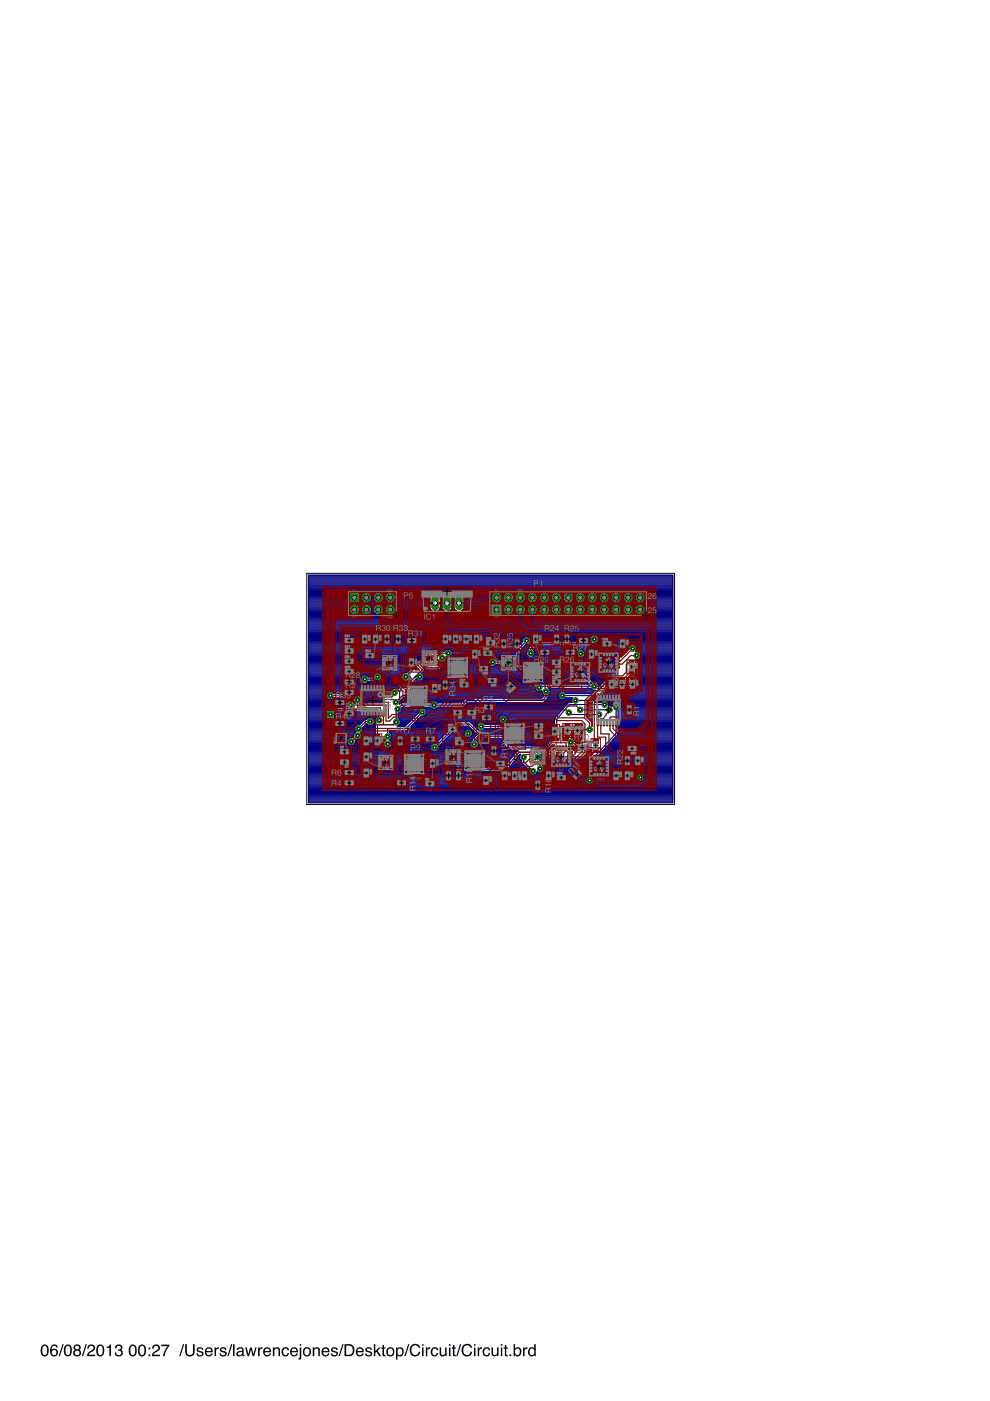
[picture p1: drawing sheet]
<svg xmlns="http://www.w3.org/2000/svg" width="210mm" height="297mm" viewBox="0 0 210 297" stroke-linecap="round" stroke-linejoin="round" font-family="sans-serif">
<path d="M9 285.2a.91 .91 0 0 1 1.1 .1 .91 .91 0 0 1 .2 1 .9 .9 0 0 1-.3 1.1 .9 .9 0 0 1-1.2-.2 1.91 1.91 0 0 1 .2-2zM9.2 285.5a1.65 1.65 0 0 0 .1 1.8h.2a1.25 1.25 0 0 0 .2-1.9zM11 285.2a.73 .73 0 0 1 .8-.1 .73 .73 0 0 1 .4 .6h-.3a.51 .51 0 0 0-.6-.4 .51 .51 0 0 0-.3 .7l-.1 .2a.82 .82 0 0 1 1.3 .2 .82 .82 0 0 1-.3 1.2 .82 .82 0 0 1-1.2-.5v-1.2zM11 286.8a.53 .53 0 0 0 1 0 .53 .53 0 0 0-1 0zM13.2 285h.3l-.8 2.5h-.3zM13.9 285.2a.91 .91 0 0 1 1.1 .1 .91 .91 0 0 1 .2 1 .9 .9 0 0 1-.3 1.1 .9 .9 0 0 1-1.2-.2 1.91 1.91 0 0 1 .2-2zM14.1 285.5a1.65 1.65 0 0 0 .1 1.8h.2a1.25 1.25 0 0 0 .2-1.9zM15.9 285.7a.45 .45 0 0 0 .9 0 .45 .45 0 0 0-.9 0zM15.8 286.9a.55 .55 0 0 0 1.1 0 .55 .55 0 0 0-1.1 0zM15.8 285.2a.7 .7 0 0 1 1 0 .7 .7 0 0 1 0 1 .77 .77 0 0 1 .1 1.2 .77 .77 0 0 1-1.1 0 .77 .77 0 0 1 .1-1.2l-.3-.5zM18.2 285h.2l-.8 2.5h-.2zM18.8 285.2a.81 .81 0 0 1 1.3 .2 .81 .81 0 0 1-.6 1.2l-.7 .6h1.3v.3h-1.7a1.39 1.39 0 0 1 1.1-1.3 .5 .5 0 0 0 .2-.6 .5 .5 0 0 0-.6-.3 .5 .5 0 0 0-.3 .6h-.3zM20.8 285.2a.91 .91 0 0 1 1 .1 .91 .91 0 0 1 .3 1 .9 .9 0 0 1-.3 1.1 .9 .9 0 0 1-1.2-.2 1.91 1.91 0 0 1 .2-2zM21 285.5a1.65 1.65 0 0 0 .1 1.8h.2a1.25 1.25 0 0 0 .2-1.9zM22.6 285.5l.5-.1 .2-.3h.2v2.4h-.3v-1.7h-.6zM24.6 285.2a.72 .72 0 0 1 1.1-.1 .72 .72 0 0 1 0 1.1h-.1a.8 .8 0 0 1 .2 1.2 .8 .8 0 0 1-1.1 .1l-.4-.7h.3a.51 .51 0 0 0 .5 .6 .51 .51 0 0 0 .6-.5 .51 .51 0 0 0-.6-.5l-.1-.3a.45 .45 0 0 0 .6-.3 .45 .45 0 0 0-.3-.5 .45 .45 0 0 0-.5 .2l-.1 .4h-.3zM27.7 285.2a.91 .91 0 0 1 1 .1 .91 .91 0 0 1 .3 1 .9 .9 0 0 1-.4 1.1 .9 .9 0 0 1-1.1-.2 1.91 1.91 0 0 1 .2-2zM27.9 285.5a1.65 1.65 0 0 0 .1 1.8h.1a1.25 1.25 0 0 0 .2-1.9zM29.7 285.2a.91 .91 0 0 1 1 .1 .91 .91 0 0 1 .3 1 .9 .9 0 0 1-.4 1.1 .9 .9 0 0 1-1.2-.2 1.91 1.91 0 0 1 .3-2zM29.8 285.5a1.65 1.65 0 0 0 .1 1.8h.2a1.25 1.25 0 0 0 .2-1.9zM31.5 285.7h.4v.4h-.4zM31.5 287.2h.4v.3h-.4zM32.6 285.2a.81 .81 0 0 1 1.2 .2 .81 .81 0 0 1-.5 1.2l-.7 .6h1.3v.3h-1.7a1.39 1.39 0 0 1 1.1-1.3 .5 .5 0 0 0 .2-.6 .5 .5 0 0 0-.6-.3 .5 .5 0 0 0-.3 .6h-.3zM34.2 285.1h1.7v.3l-.7 1.2-.3 .9h-.4l.2-.7 .9-1.4h-1.4zM38.8 285h.3l-.8 2.5h-.3zM39.3 285h.3v1.6a.65 .65 0 0 0 .7 .7 .65 .65 0 0 0 .6-.7v-1.6h.4v1.4a1.01 1.01 0 0 1-1 1.2 1.01 1.01 0 0 1-1-1.2zM41.9 285.8a.74 .74 0 0 1 1.2 .4h-.3a.39 .39 0 0 0-.4-.3 .39 .39 0 0 0-.4 .4l.2 .1a.79 .79 0 0 1 .9 .7 .8 .8 0 0 1-.8 .5 .8 .8 0 0 1-.7-.7h.3a.45 .45 0 0 0 .5 .4 .45 .45 0 0 0 .4-.4v-.1a.93 .93 0 0 1-1.1-.7zM43.7 285.9a.85 .85 0 0 1 1-.2 .85 .85 0 0 1 .4 1h-1.3a.53 .53 0 0 0 .3 .6 .53 .53 0 0 0 .7-.4h.3a.9 .9 0 0 1-1.3 .6 .9 .9 0 0 1-.3-1.4zM43.9 286.1l-.1 .4h1l-.3-.6zM45.5 285.7h.3v.3l.3-.3 .3-.1v.4a.5 .5 0 0 0-.6 .5v1h-.3zM46.8 285.8a.74 .74 0 0 1 1.2 .4h-.3a.39 .39 0 0 0-.4-.3 .39 .39 0 0 0-.4 .4l.2 .1a.79 .79 0 0 1 1 .7 .8 .8 0 0 1-.9 .5 .8 .8 0 0 1-.7-.7h.3a.45 .45 0 0 0 .5 .4 .45 .45 0 0 0 .4-.4v-.1a.93 .93 0 0 1-1.1-.7zM49 285h.3l-.8 2.5h-.3zM49.4 285h.3v2.5h-.3zM50.5 286.9a.44 .44 0 0 0 .5 .4 .44 .44 0 0 0 .3-.7zM50.3 285.9a.8 .8 0 0 1 1.4 .2v1.2h.2v.2h-.4l-.1-.2a.63 .63 0 0 1-1 .3 .63 .63 0 0 1 0-1l.9-.3a.42 .42 0 0 0-.3-.4 .42 .42 0 0 0-.5 .3h-.3zM52 285.7h.3l.4 1.4 .3-1.4h.4l.3 1.4 .4-1.4h.3l-.5 1.8h-.3l-.4-1.4-.4 1.4h-.3zM54.7 285.7h.3v.3l.4-.3 .2-.1v.4a.5 .5 0 0 0-.6 .5v1h-.3zM56 285.9a.85 .85 0 0 1 1.1-.2 .85 .85 0 0 1 .4 1h-1.4a.53 .53 0 0 0 .4 .6 .53 .53 0 0 0 .6-.4h.4a.9 .9 0 0 1-1.3 .6 .9 .9 0 0 1-.3-1.4zM56.3 286.1l-.2 .4h1.1l-.4-.6zM57.9 285.7h.3v.2a.66 .66 0 0 1 .7-.2 .66 .66 0 0 1 .5 .6v1.2h-.3v-1.1a.46 .46 0 0 0-.6-.5 .46 .46 0 0 0-.3 .7v.9h-.3zM59.9 285.9a.76 .76 0 0 1 .8-.3 .76 .76 0 0 1 .6 .7h-.3a.51 .51 0 0 0-.7-.3 .51 .51 0 0 0-.3 .7 .49 .49 0 0 0 .4 .6 .49 .49 0 0 0 .6-.4h.3a.83 .83 0 0 1-1.1 .6 .83 .83 0 0 1-.5-1.1zM61.7 285.9a.85 .85 0 0 1 1.1-.2 .85 .85 0 0 1 .4 1h-1.4a.53 .53 0 0 0 .4 .6 .53 .53 0 0 0 .6-.4h.4a.9 .9 0 0 1-1.3 .6 .9 .9 0 0 1-.3-1.4zM62 286.1l-.2 .4h1.1l-.4-.6zM63.6 285h.3v.4h-.3zM63.6 285.7h.3v2.1a.47 .47 0 0 1-.6 .5v-.3l.2-.1zM64.8 286a.66 .66 0 0 0-.2 .9 .66 .66 0 0 0 .9 .2 .67 .67 0 0 0 .1-.9 .67 .67 0 0 0-.8-.2zM64.5 285.9a.92 .92 0 0 1 1.2 .1 .92 .92 0 0 1 0 1.3 .92 .92 0 0 1-1.3 0l-.2-.7zM66.3 285.7h.3v.2a.66 .66 0 0 1 .8-.2 .66 .66 0 0 1 .4 .6v1.2h-.3v-1.1a.46 .46 0 0 0-.6-.5 .46 .46 0 0 0-.3 .7v.9h-.3zM68.4 285.9a.85 .85 0 0 1 1-.2 .85 .85 0 0 1 .5 1h-1.4a.53 .53 0 0 0 .4 .6 .53 .53 0 0 0 .6-.4h.3a.9 .9 0 0 1-1.3 .6 .9 .9 0 0 1-.2-1.4zM68.7 286.1l-.2 .4h1l-.3-.6zM70.4 285.8a.74 .74 0 0 1 1.2 .4h-.3a.39 .39 0 0 0-.4-.3 .39 .39 0 0 0-.4 .4l.2 .1a.79 .79 0 0 1 .9 .7 .8 .8 0 0 1-.8 .5 .8 .8 0 0 1-.7-.7h.3a.45 .45 0 0 0 .5 .4 .45 .45 0 0 0 .4-.4l-.1-.1a.93 .93 0 0 1-1-.7zM72.6 285h.2l-.8 2.5h-.2zM73.4 285.3v1.9h.6a.99 .99 0 0 0 .8-.9 .99 .99 0 0 0-.8-1zM73 285h1.1a1.29 1.29 0 0 1 1 1.3 1.29 1.29 0 0 1-1 1.2h-1.1zM75.7 285.9a.85 .85 0 0 1 1-.2 .85 .85 0 0 1 .4 1h-1.3a.53 .53 0 0 0 .4 .6 .53 .53 0 0 0 .6-.4h.3a.9 .9 0 0 1-1.3 .6 .9 .9 0 0 1-.3-1.4zM75.9 286.1l-.1 .4h1l-.3-.6zM77.6 285.8a.74 .74 0 0 1 1.3 .4h-.3a.39 .39 0 0 0-.4-.3 .39 .39 0 0 0-.4 .4l.2 .1a.79 .79 0 0 1 .9 .7 .8 .8 0 0 1-.8 .5 .8 .8 0 0 1-.7-.7h.3a.45 .45 0 0 0 .5 .4 .45 .45 0 0 0 .4-.4l-.1-.1a.93 .93 0 0 1-1-.7zM79.3 285h.3v1.5l.8-.8h.4l-.7 .7 .7 1.1h-.4l-.6-.9-.2 .2v.7h-.3zM81.1 285.2h.3v.5h.3v.2h-.3v1.2l.3 .2v.2a.44 .44 0 0 1-.6-.3v-1.3h-.2v-.2h.2zM82.5 286a.66 .66 0 0 0-.3 .9 .66 .66 0 0 0 1 .2 .67 .67 0 0 0 .1-.9 .67 .67 0 0 0-.8-.2zM82.1 285.9a.92 .92 0 0 1 1.3 .1 .92 .92 0 0 1 0 1.3 .92 .92 0 0 1-1.3 0l-.2-.7zM84.4 286.1a.71 .71 0 0 0-.1 .8 .71 .71 0 0 0 .7 .4 .72 .72 0 0 0 .3-.8 .72 .72 0 0 0-.7-.6zM84 285.7h.3v.2a.75 .75 0 0 1 .9-.2 .75 .75 0 0 1 .4 .9 .78 .78 0 0 1-.4 .9 .78 .78 0 0 1-.9-.2v1h-.3zM86.5 285h.3l-.8 2.5h-.3zM87.2 285.3a1.1 1.1 0 0 1 1.1-.4 1.1 1.1 0 0 1 .8 .9h-.3a.82 .82 0 0 0-1.1-.5 .82 .82 0 0 0-.5 1 .8 .8 0 0 0 .6 1 .8 .8 0 0 0 1-.7h.3a1.17 1.17 0 0 1-1.5 .9 1.17 1.17 0 0 1-.7-1.5zM89.5 285.7h.3v1.8h-.3zM89.5 285h.3v.3h-.3zM90.3 285.7h.3v.3l.3-.3 .3-.1v.4a.5 .5 0 0 0-.6 .5v1h-.3zM91.6 285.9a.76 .76 0 0 1 .8-.3 .76 .76 0 0 1 .5 .7h-.3a.51 .51 0 0 0-.7-.3 .51 .51 0 0 0-.2 .7 .49 .49 0 0 0 .3 .6 .49 .49 0 0 0 .6-.4h.3a.83 .83 0 0 1-1.1 .6 .83 .83 0 0 1-.4-1.1zM93.2 285.7h.3v1.2a.47 .47 0 0 0 .7 .4 .47 .47 0 0 0 .2-.7v-.9h.3v1.8h-.3v-.2a.64 .64 0 0 1-.7 .3 .64 .64 0 0 1-.5-.7zM95.2 285.7h.3v1.8h-.3zM95.2 285h.3v.3h-.3zM96 285.2h.3v.5h.3v.2h-.3v1.2l.3 .2v.2a.44 .44 0 0 1-.6-.3v-1.3h-.2v-.2h.2zM97.5 285h.3l-.8 2.5h-.3zM98.2 285.3a1.1 1.1 0 0 1 1.1-.4 1.1 1.1 0 0 1 .8 .9h-.3a.82 .82 0 0 0-1.1-.5 .82 .82 0 0 0-.5 1 .8 .8 0 0 0 .6 1 .8 .8 0 0 0 1-.7h.3a1.17 1.17 0 0 1-1.5 .9 1.17 1.17 0 0 1-.7-1.5zM100.5 285.7h.3v1.8h-.3zM100.5 285h.3v.3h-.3zM101.3 285.7h.3v.3l.3-.3 .3-.1v.4a.5 .5 0 0 0-.6 .5v1h-.3zM102.6 285.9a.76 .76 0 0 1 .8-.3 .76 .76 0 0 1 .5 .7h-.3a.51 .51 0 0 0-.7-.3 .51 .51 0 0 0-.2 .7 .49 .49 0 0 0 .3 .6 .49 .49 0 0 0 .6-.4h.3a.83 .83 0 0 1-1.1 .6 .83 .83 0 0 1-.4-1.1zM104.2 285.7h.3v1.2a.47 .47 0 0 0 .7 .4 .47 .47 0 0 0 .2-.7v-.9h.3v1.8h-.3v-.2a.64 .64 0 0 1-.7 .3 .64 .64 0 0 1-.5-.7zM106.2 285.7h.3v1.8h-.3zM106.2 285h.3v.3h-.3zM107 285.2h.3v.5h.3v.2h-.3v1.2l.3 .2v.2a.44 .44 0 0 1-.6-.3v-1.3h-.2v-.2h.2zM108 287.2h.4v.3h-.4zM108.9 285h.3v.9a.81 .81 0 0 1 1.1-.1 .81 .81 0 0 1 .2 1 .73 .73 0 0 1-.5 .7 .73 .73 0 0 1-.8-.2v.2h-.3zM109.4 286.1a.64 .64 0 0 0-.2 .8 .64 .64 0 0 0 .9 .2 .65 .65 0 0 0 .1-.8 .65 .65 0 0 0-.8-.2zM110.9 285.7h.3v.3l.3-.3 .3-.1v.4a.5 .5 0 0 0-.6 .5v1h-.3zM112.4 286.1a.64 .64 0 0 0-.1 .9 .64 .64 0 0 0 .9 .1 .64 .64 0 0 0 .1-.8 .64 .64 0 0 0-.9-.2zM112.3 285.8l.6-.1 .4 .2v-.9h.3v2.5h-.3v-.2a.8 .8 0 0 1-1.1 .1 .8 .8 0 0 1-.2-1z" fill-rule="evenodd" fill="#000"/>
<g fill="none" stroke="#000080" stroke-width=".25">
<path d="M65.4 121.9h77.2v48.3h-77.2zM65.4 139.6h23.9M65.4 125.6h39.4M65.4 127.8h26.7M65.4 136.9h44.5M65.4 136.1h45.4M65.4 139.4h24.1M65.4 137.6h44M65.4 139.8h23.6M65.4 139.2h24.3M65.4 138.9h24.5M65.4 138.7h24.8"/>
<path d="M65.4 138.5h25M65.4 138.3h25.2M65.4 137.8h29M65.4 137.4h44.1M65.4 137.2h44.3M65.4 136.7h44.8M65.4 136.5h45M65.4 136.3h45.2M65.4 135.8h45.4M65.4 135.6h45.4M65.4 135.4h45.5M65.4 135.2h45.7"/>
<path d="M65.4 135h59.9M65.4 134.7h60.2M65.4 134.5h77.2M65.4 134.3h77.2M65.4 134.1h77.2M65.4 133.8h77.2M65.4 133.6h77.2M65.4 133.4h77.2M65.4 133.2h77.2M65.4 132.9h77.2M65.4 132.7h77.2M65.4 132.5h77.2"/>
<path d="M65.4 132.3h77.2M65.4 132.1h77.2M65.4 131.8h77.2M65.4 131.6h77.2M65.4 131.4h77.2M65.4 131.2h77.2M65.4 131h77.2M65.4 130.7h77.2M65.4 130.5h77.2M65.4 130.3h9.4M65.4 130.1h9M65.4 129.8h8.8"/>
<path d="M65.4 129.6h8.7M65.4 129.4h8.7M65.4 129.2h8.7M65.4 128.9h8.7M65.4 128.7h8.8M65.4 128.5h9M65.4 128.3h9.2M65.4 128.1h25.7M65.4 127.6h8.7M65.4 127.4h8.7M65.4 127.2h8.7M65.4 127h8.7"/>
<path d="M65.4 126.7h8.7M65.4 126.5h8.7M65.4 126.3h8.7M65.4 126.1h8.7M65.4 125.8h8.7M65.4 125.4h77.2M65.4 125.2h77.2M65.4 124.9h77.2M65.4 124.7h77.2M65.4 124.5h77.2M65.4 124.3h77.2M65.4 124.1h77.2"/>
<path d="M65.4 123.8h77.2M65.4 123.6h77.2M65.4 123.4h77.2M65.4 123.2h77.2M65.4 123h77.2M65.4 122.7h77.2M65.4 122.5h77.2M65.4 122.3h77.2M65.4 122.1h77.2M74.1 125.8v1.8l.2 .2h1.7l.2-.2v-1.8M74.3 125.6l-.2 .2M75.5 130.3h1.9"/>
<path d="M75.7 128.3h1.5M75.9 130.1h1.1M75.9 128.5h1M76 125.6l.2 .2M76.1 129.8h.7M76.1 128.7h.6M76.2 129.6h.5M76.2 128.9h.4M76.2 127.6h.9M76.2 129.4h.4M76.2 129.2h.4M76.2 127.4h.7"/>
<path d="M76.2 127.2h.5M76.2 127h.4M76.2 126.7h.4M76.2 126.5h.4M76.2 126.3h.5M76.2 126.1h.6M76.2 125.8h.8M77.1 127.6l.4 .2 .8-.2M77.5 125.6a1.1 1.1 0 0 0-.9 .9 1.1 1.1 0 0 0 .5 1.1M77.9 125.6a1.1 1.1 0 0 1 .9 .9 1.1 1.1 0 0 1-.5 1.1M78 130.3h1.9M78.2 128.3h1.5"/>
<path d="M78.3 127.6h1.3M78.4 125.8h1.2M78.4 130.1h1.1M78.5 128.5h.9M78.5 127.4h.9M78.6 126.1h.7M78.6 129.8h.7M78.7 128.7h.6M78.7 127.2h.5M78.7 126.3h.5M78.7 129.6h.5M78.7 128.9h.5"/>
<path d="M78.8 129.4h.3M78.8 129.2h.3M78.8 127h.4M78.8 126.7h.3M78.8 126.5h.3M79.6 127.6l.4 .2 .8-.2M80 125.6a1.1 1.1 0 0 0-.9 .9 1.1 1.1 0 0 0 .5 1.1M80.4 125.6a1.1 1.1 0 0 1 .9 .9 1.1 1.1 0 0 1-.5 1.1M80.5 130.3h2M80.8 128.3h1.5M80.8 127.6h1.4M80.9 125.8h1.2"/>
<path d="M80.9 130.1h1.2M81 128.5h1M81.1 127.4h.8M81.1 126.1h.8M81.2 129.8h.7M81.2 128.7h.6M81.2 127.2h.6M81.2 126.3h.6M81.2 129.6h.5M81.3 128.9h.4M81.3 129.4h.4M81.3 129.2h.4"/>
<path d="M81.3 127h.4M81.3 126.7h.4M81.3 126.5h.4M82.1 127.6l.4 .2 .9-.2M82.5 125.6a1.1 1.1 0 0 0-.8 .9 1.1 1.1 0 0 0 .4 1.1M83 125.6a1.1 1.1 0 0 1 .8 .9 1.1 1.1 0 0 1-.4 1.1M83.1 130.3h21.3M83.3 128.3h7.8M83.4 127.6h7.7M83.4 125.8h21.1M83.5 130.1h20.7M83.6 128.5h7.5"/>
<path d="M83.6 127.4h7.5M83.7 126.1h8.1M83.7 129.8h20.5M83.7 128.7h7.4M83.7 127.2h7.4M83.8 126.3h7.6M83.8 129.6h7.9M83.8 128.9h7.3M83.8 127h7.3M83.8 129.4h7.6M83.8 129.2h7.4M83.8 126.7h7.4"/>
<path d="M83.8 126.5h7.4M90.8 138l-4.5 4.6a.87 .87 0 0 0-1.1 1.1l-.6 .6v1.7h-.7a.81 .81 0 0 0-1 .5h-1.3l-.6 .6v1.9h-4.6a.84 .84 0 0 0-.1-1.4M91.4 129.4l-.3-.5v-.9h2.3a1.41 1.41 0 0 1-.6 1.6M91.4 129.4l.3 .2M92.1 129.6h.3M92.1 129.4h.3M92.1 129.2h.3M92.1 128.9h.3M92.1 128.7h.3M92.1 128.5h.3M92.1 128.3h.3M92.1 128.1h.3"/>
<path d="M92.1 127.6h.3M92.1 127.4h.3M92.1 127.2h.3M92.1 127h.3M92.1 126.7h.3M92.1 126.5h.3M92.1 126.3h.3M92.1 126.1h.3M92.4 127.8h1.3M92.7 126h-.3v3.8l.4-.2M92.7 126l.6 .7 .1 1h-2.3v-.7a1.17 1.17 0 0 1 1-1v3.8l-.4-.2M92.7 126.1h1.7"/>
<path d="M92.8 129.6h1.5M93 126.3h1M93.1 129.4h.9M93.2 126.5h.7M93.2 129.2h.6M93.3 128.9h.4M93.3 126.7h.4M93.4 127h.3M93.4 128.7h.3M93.4 128.5h.3M93.4 128.3h.3M93.4 128.1h.3"/>
<path d="M93.4 127.6h.3M93.4 127.4h.3M93.4 127.2h.3M93.7 139.5v1.6l-.9 .5h-2.9l-1.9 1.9M93.9 126.5a1.1 1.1 0 0 1 1.1-.5 1.1 1.1 0 0 1 .9 .9v1.9a1.11 1.11 0 0 1-1.1 .9 1.11 1.11 0 0 1-1.1-.9v-1.9zM94.6 139.8h9.2M94.6 139.3h.1M94.6 139.3l.2 .1M94.6 139.6h9.5M94.6 139.4h14.8M94.6 139.3v.4l-.4 .6M94.8 137.6l-.5 .4h-28.9"/>
<path d="M95 138.5h-4l-6 6v2h-1l-.4 .4h-1.8l-.4 .4v2.2h-7.1M95.1 126.1h1.9M95.2 137.6l.6 .4M95.2 129.6h1.7M95.5 126.3h1.1M95.5 129.4h1.1M95.6 139.2h13.8M95.6 137.8h13.8M95.7 126.5h.7M95.7 129.2h.7M95.8 138a.9 .9 0 0 1-.6 1.4M95.8 138h13.6"/>
<path d="M95.8 138.9h13.6M95.8 126.7h.5M95.8 128.9h.5M95.9 127.8h.3M95.9 128.7h.3M95.9 128.5h.3M95.9 128.3h.3M95.9 128.1h.3M95.9 127.6h.3M95.9 127.4h.3M95.9 127.2h.3M95.9 127h.3"/>
<path d="M95.9 138.7h13.5M95.9 138.3h13.5M95.9 138.5h13.5M96.4 126.5a1.1 1.1 0 0 1 1.1-.5 1.1 1.1 0 0 1 .9 .9v1.9a1.11 1.11 0 0 1-1.1 .9 1.11 1.11 0 0 1-1.1-.9v-1.9zM97.7 126.1h6.6M97.7 129.6h6.5M98 126.3h6.2M98.1 129.4h6.1M98.3 126.5h5.8M98.3 129.2h5.9M98.3 126.7h5.8M98.4 128.9h5.8"/>
<path d="M98.4 127.8h6.6M98.4 128.7h5.8M98.4 128.5h5.8M98.4 128.3h5.9M98.4 128.1h44.2M98.4 127.6h6.1M98.4 127.4h5.9M98.4 127.2h5.8M98.4 127h5.7M104.1 126.9a1.19 1.19 0 0 0 1.2 1 1.19 1.19 0 0 0 1.1-1M104.2 128.4l.2-.2h1.8l.2 .2v1.7l-.2 .2h-1.8l-.2-.2zM104.3 126a1.18 1.18 0 0 1 2 0"/>
<path d="M104.3 126l-.2 .9M104.9 139.6h4.5M105.2 139.8h2.1M105.2 139.9a.9 .9 0 0 0-.9-.4 .9 .9 0 0 0-.7 .7M105.2 139.9v.1M105.7 125.6h4.2M106 127.6h1.2M106.1 125.8h1M106.2 130.3h1.3M106.2 127.4h.8M106.3 126l.1 .9M106.3 128.3h1"/>
<path d="M106.3 126.1h.6M106.3 127.2h.5M106.4 130.1h.7M106.4 129.8h.5M106.4 129.6h.4M106.4 129.4h.3M106.4 129.2h.3M106.4 128.9h.4M106.4 128.7h.4M106.4 128.5h.6M106.4 126.3h.4M106.4 127h.3"/>
<path d="M106.4 126.7h.3M106.4 126.5h.3M107.2 127.6l.4 .2 .8-.2M107.6 125.6a1.09 1.09 0 0 0-.9 .9 1.09 1.09 0 0 0 .5 1.1M107.7 139.6l-.5 .4h-2M108 125.6a1.09 1.09 0 0 1 .9 .9 1.09 1.09 0 0 1-.5 1.1M108.1 139.6a.9 .9 0 0 1 .5 1.5 .9 .9 0 0 1-1.5-.2h-1.9M108.1 130.3h1.9M108.3 128.3h1.5M108.4 127.6h1.2M108.5 139.8h.9M108.5 125.8h1.1"/>
<path d="M108.5 130.1h1.1M108.6 128.5h1M108.6 127.4h.8M108.7 126.1h.6M108.7 129.8h.7M108.8 128.7h.6M108.8 127.2h.5M108.8 129.6h.5M108.8 126.3h.5M108.9 128.9h.4M108.9 127h.3M108.9 129.4h.4"/>
<path d="M108.9 129.2h.4M108.9 126.7h.3M108.9 126.5h.3M109.2 126.9l.5 .8 .4 .2M109.4 126a1.17 1.17 0 0 1 1.9 0M109.4 126l-.2 .9M110.3 139.6h12.4M110.3 139.4h12.4M110.3 138h1.5M110.3 139.8h12.4M110.3 139.2h1.6M110.3 138.9h1.4"/>
<path d="M110.3 138.7h1.4M110.3 138.5h1.3M110.3 138.3h1.4M110.3 137.8h1.7M110.6 137.6h1.5M110.6 127.8h32M110.7 130.3h1.9M110.8 137.4h1.3M110.8 125.6h9.4M110.8 136.1l-1.4 1.4v3.7l.6 .7M110.9 128.3h1.5M110.9 135.4l-.1 .7"/>
<path d="M110.9 135.4a.91 .91 0 0 1 1.5 0M111 137.2h1.2M111.1 130.1h1.1M111.1 127.6h1.2M111.1 128.5h1M111.1 125.8h1.1M111.2 136.9h1.3M111.3 129.8h.7M111.3 127.4h.8M111.3 128.7h.6M111.3 126l.2 .9M111.3 126.1h.7"/>
<path d="M111.4 129.6h.5M111.4 128.9h.4M111.4 129.4h.4M111.4 129.2h.4M111.4 127.2h.5M111.4 136.7l-1.1 1.2v3l.4 .4M111.4 136.7h.1M111.4 126.3h.5M111.5 126.9l-.5 .8-.4 .2-5-.1M111.5 127h.3M111.5 126.7h.3M111.5 126.5h.3"/>
<path d="M111.7 135.8l-1.9 1.9v3.4l.7 .6M111.9 136.7h1M112 137.6a1.21 1.21 0 0 0 0 1.7l.4 .1M112.2 137.2l-.2 .4M112.2 135.2h13M112.3 127.6l.4 .2 .8-.2M112.3 136.5h.9M112.4 135.4a.89 .89 0 0 1 0 1 .89 .89 0 0 1-1 .3M112.4 136.3h1.1M112.4 135.4h12.7M112.5 135.6h12.6M112.5 136.1h1.4"/>
<path d="M112.5 135.8h12.5M112.7 125.6a1.1 1.1 0 0 0-.9 .9 1.1 1.1 0 0 0 .5 1.1M113.1 125.6a1.1 1.1 0 0 1 .9 .9 1.1 1.1 0 0 1-.5 1.1M113.1 139.2h9.3M113.1 137.8h9.6M113.2 137.6h19M113.2 130.3h1.9M113.3 138a.9 .9 0 0 1-.6 1.4M113.3 138h9.1M113.3 138.9h9M113.4 138.7h8.8M113.4 138.5h8.8"/>
<path d="M113.4 138.3h8.9M113.4 128.3h1.5M113.5 127.6h1.3M113.5 137.4h19M113.6 125.8h1.2M113.6 130.1h1.1M113.7 128.5h.9M113.7 127.4h.9M113.8 126.1h.7M113.8 129.8h.7M113.8 136.1l-1.6 1.1M113.8 137.2h18.9"/>
<path d="M113.9 128.7h.6M113.9 127.2h.5M113.9 126.3h.5M113.9 129.6h.5M113.9 128.9h.5M114 129.4h.3M114 129.2h.3M114 127h.4M114 126.7h.3M114 126.5h.3M114.8 127.6l.4 .2 .8-.2M115.2 125.6a1.1 1.1 0 0 0-.9 .9 1.1 1.1 0 0 0 .5 1.1"/>
<path d="M115.6 125.6a1.1 1.1 0 0 1 .9 .9 1.1 1.1 0 0 1-.5 1.1M115.7 130.3h2M116 128.3h1.5M116 127.6h1.4M116.1 125.8h1.2M116.1 130.1h1.2M116.2 128.5h1M116.3 127.4h.8M116.3 126.1h.8M116.4 129.8h.7M116.4 128.7h.6M116.4 127.2h.6"/>
<path d="M116.4 126.3h.6M116.4 129.6h.5M116.5 128.9h.4M116.5 129.4h.4M116.5 129.2h.4M116.5 127h.4M116.5 126.7h.4M116.5 126.5h.4M117.3 127.6l.5 .2 .8-.2M117.8 125.6a1.1 1.1 0 0 0-.9 .9 1.1 1.1 0 0 0 .4 1.1M118.2 125.6a1.1 1.1 0 0 1 .8 .9 1.1 1.1 0 0 1-.4 1.1M118.3 130.3h1.9"/>
<path d="M118.5 128.3h1.5M118.6 127.6h1.2M118.6 125.8h1.2M118.7 130.1h1.1M118.8 128.5h.9M118.8 127.4h.8M118.9 126.1h.7M118.9 129.8h.7M118.9 128.7h.6M118.9 127.2h.6M119 126.3h.4M119 129.6h.5"/>
<path d="M119 128.9h.5M119 129.4h.4M119 129.2h.4M119 127h.4M119 126.7h1.4M119 126.5h.4M119.4 126.3v.3h2.2v-.3M119.8 125.8l.6-.2v2.2l-.8-.4M119.8 125.8l-.4 .5M120.4 125.6h.2M120.4 127.6h.2M120.4 127.4h.2"/>
<path d="M120.4 127.2h.2M120.4 127h.2M120.4 126.5h.2M120.4 126.3h.2M120.4 126.1h.2M120.4 125.8h.2M120.6 126.7h1.4M120.8 130.3h1.9M120.8 125.6h21.8M121 128.3h1.5M121.2 127.6h1.2M121.2 130.1h1.1"/>
<path d="M121.2 125.8l-.6-.2v2.2l.8-.4M121.2 125.8l.4 .5M121.2 125.8h1.2M121.3 128.5h.9M121.4 127.4h.8M121.4 129.8h.7M121.5 128.7h.6M121.5 126.1h.7M121.5 129.6h.5M121.5 127.2h.6M121.6 127.1v-.3h-2.2l.2 .6M121.6 127.1l-.2 .3"/>
<path d="M121.6 128.9h.4M121.6 126.3h.4M121.6 129.4h.4M121.6 129.2h.4M121.6 127h.4M121.6 126.5h.4M122.4 127.6l.4 .2 .9-.2M122.8 125.6a1.1 1.1 0 0 0-.8 .9 1.1 1.1 0 0 0 .4 1.1M123.1 138.6v4.1l2.9 2.8h-11.7v.3l-3.8-4.1M123.3 125.6a1.1 1.1 0 0 1 .8 .9 1.1 1.1 0 0 1-.4 1.1M123.3 130.3h2M123.5 137.8h8.5"/>
<path d="M123.6 139.6h7M123.6 139.4h7M123.6 139.8h7M123.6 128.3h1.5M123.7 127.6h1.3M123.7 125.8h1.2M123.7 130.1h1.2M123.8 138h8M123.8 139.2h6.9M123.8 128.5h1M123.9 127.4h.9M123.9 138.9h7"/>
<path d="M123.9 138.3h7.7M123.9 126.1h.8M124 129.8h.7M124 138.7h7.1M124 138.5h7.4M124 128.7h.6M124 127.2h.6M124 126.3h.6M124.1 129.6h.5M124.1 128.9h.4M124.1 127h.4M124.1 129.4h.4"/>
<path d="M124.1 129.2h.4M124.1 126.7h.4M124.1 126.5h.4M125 127.6l.4 .2 .8-.2M125.1 135.7a.89 .89 0 0 1 .9-1.1 .89 .89 0 0 1 .9 1 .89 .89 0 0 1-1.1 .8l-.6 .5M125.1 135.7h.1M125.2 135.7l-.4 .4h-10.9M125.4 125.6a1.1 1.1 0 0 0-.9 .9 1.1 1.1 0 0 0 .5 1.1M125.4 136.7h8.3M125.6 136.5h17M125.8 125.6a1.1 1.1 0 0 1 .9 .9 1.1 1.1 0 0 1-.5 1.1M125.9 130.3h1.9"/>
<path d="M126 135.5l-1 1h-11l-1.5 1v1M126.1 128.3h1.5M126.2 127.6h1.3M126.3 125.8h1.1M126.3 130.1h1.1M126.4 128.5h.9M126.4 127.4h.9M126.4 134.7h16.2M126.4 136.3h16.2M126.5 126.1h.7M126.5 129.8h.7M126.5 128.7h.7"/>
<path d="M126.6 127.2h.5M126.6 126.3h.5M126.6 129.6h.5M126.6 128.9h.5M126.6 127h.5M126.7 129.4h.3M126.7 129.2h.3M126.7 126.7h.3M126.7 126.5h.3M126.7 136.1h15.9M126.7 135h15.9M126.8 135.8h15.8"/>
<path d="M126.8 135.2h15.8M126.9 135.6h15.7M126.9 135.4h15.7M127.5 127.6l.4 .2 .8-.2M127.9 125.6a1.1 1.1 0 0 0-.9 .9 1.1 1.1 0 0 0 .5 1.1M128.3 125.6a1.1 1.1 0 0 1 .9 .9 1.1 1.1 0 0 1-.5 1.1M128.4 130.3h2M128.7 128.3h1.4M128.7 127.6h1.3M128.8 125.8h1.2M128.8 130.1h1.2M128.9 128.5h1"/>
<path d="M128.9 127.4h.9M129 126.1h.8M129 129.8h.7M129.1 128.7h.6M129.1 127.2h.6M129.1 126.3h.6M129.1 129.6h.5M129.2 128.9h.4M129.2 127h.4M129.2 129.4h.4M129.2 129.2h.4M129.2 126.7h.4"/>
<path d="M129.2 126.5h.4M130 127.6l.5 .2 .8-.2M130.5 125.6a1.1 1.1 0 0 0-.9 .9 1.1 1.1 0 0 0 .4 1.1M130.9 125.6a1.1 1.1 0 0 1 .8 .9 1.1 1.1 0 0 1-.4 1.1M131 130.3h1.9M131.2 128.3h1.5M131.3 127.6h1.3M131.3 125.8h1.2M131.4 130.1h1.1M131.4 128.5h1M131.5 127.4h.9M131.6 126.1h.7"/>
<path d="M131.6 129.8h.7M131.6 128.7h.6M131.6 127.2h.6M131.7 126.3h.5M131.7 129.6h.5M131.7 128.9h.4M131.7 127h.4M131.7 129.4h.4M131.7 129.2h.4M131.7 126.7h.4M131.7 126.5h.4M133 125.6a1.1 1.1 0 0 0-.9 .9 1.1 1.1 0 0 0 .5 1.1"/>
<path d="M133.4 125.6a1.1 1.1 0 0 1 .8 1.5 1.1 1.1 0 0 1-1.6 .5M133.5 136.9h-19.3l-1.2 .8 .3 .3M133.5 130.3h1.9M133.7 128.3h1.5M133.8 127.6h1.3M133.9 125.8h1.2M133.9 130.1h1.1M134 128.5h.9M134 127.4h.9M134.1 126.1h.8M134.1 129.8h.7M134.2 137.5h-1.2l-2 2v5h-2.3l-3 3h-6.5"/>
<path d="M134.2 128.7h.6M134.2 127.2h.6M134.2 126.3h.5M134.2 129.6h.5M134.2 128.9h.5M134.3 127h.4M134.3 129.4h.4M134.3 129.2h.4M134.3 126.7h.4M134.3 126.5h.4M134.6 136.7h8M134.9 136.9h7.7"/>
<path d="M134.9 138h7.7M135 137.8h7.6M135 137.2h7.6M135 139v4.5l-2 2h-4l-3 3h-4M135 137.6h7.6M135 137.4h7.6M135.1 127.6l.4 .2 .9-.2M135.5 139.8h7.1M135.5 125.6a1.1 1.1 0 0 0-.8 .9 1.1 1.1 0 0 0 .4 1.1M135.5 138.3h7.1M135.6 139.6h7M135.7 138.5h6.9"/>
<path d="M135.8 138.5a.83 .83 0 0 0-1.1-.3 .89 .89 0 0 0 0-1.4 .89 .89 0 0 0-1.3 .3h-.6l-2.2 2.2v4.7h-2.1l-1.6 1.7M135.8 138.5l.1 .7M135.8 139.4h6.8M135.8 138.7h6.8M135.9 139.2l-.4 .6v3.9l-2.3 2.2h-4l-3 3h1.2a.9 .9 0 0 1 1.1-.3 .9 .9 0 0 1 .6 1M135.9 139.2h6.7M135.9 138.9h6.7M136 125.6a1.1 1.1 0 0 1 .8 .9 1.1 1.1 0 0 1-.4 1.1M136 130.3h6.6M136.2 128.3h6.4M136.3 127.6h6.3M136.4 125.8h6.2"/>
<path d="M136.4 130.1h6.2M136.5 128.5h6.1M136.6 127.4h6M136.6 126.1h6M136.7 129.8h5.9M136.7 128.7h5.9M136.7 127.2h5.9M136.7 126.3h5.9M136.8 129.6h5.8M136.8 128.9h5.8M136.8 127h5.8M136.8 129.4h5.8"/>
<path d="M136.8 129.2h5.8M136.8 126.7h5.8M136.8 126.5h5.8M65.4 153.6h10.9M65.4 153.2h11.3M65.4 154.9h9.9M65.4 151.6h3.8M65.4 143.2h11.6M65.4 148h3.9M65.4 142h21.4M65.4 146h18M65.4 150.9h3.8"/>
<path d="M65.4 154.1h9.9M65.4 148.9h8.3M65.4 157.6h8.3M65.4 159.4h32.2M65.4 149.6h8.1M65.4 159.8h32.3M65.4 159.6h32.2M65.4 159.2h26.1M65.4 158.9h26M65.4 158.7h25.9M65.4 158.5h16.3M65.4 158.3h16.1"/>
<path d="M65.4 158.1h8.7M65.4 157.8h8.4M65.4 157.4h8.2M65.4 157.2h8.2M65.4 156.9h8.3M65.4 156.7h8.4M65.4 156.5h8.6M65.4 156.3h9.5M65.4 156h9.6M65.4 155.8h9.6M65.4 155.6h9.7M65.4 155.4h9.8"/>
<path d="M65.4 155.2h10.1M65.4 154.7h9.8M65.4 154.5h9.8M65.4 154.3h9.8M65.4 153.8h10.1M65.4 153.4h11.1M65.4 152.9h11.6M65.4 152.7h11.8M65.4 152.5h12.3M65.4 152.3h3.9M65.4 152h3.8M65.4 151.8h3.8"/>
<path d="M65.4 151.4h3.8M65.4 151.2h3.8M65.4 150.7h3.9M65.4 150.5h4.2M65.4 150.3h4.2M65.4 150.1h4.4M65.4 149.8h8.1M65.4 149.4h8.1M65.4 149.2h8.1M65.4 148.7h8.5M65.4 148.5h9.6M65.4 148.3h4.2"/>
<path d="M65.4 147.8h3.8M65.4 147.6h3.8M65.4 147.4h3.8M65.4 147.2h3.8M65.4 146.9h4M65.4 146.7h4.2M65.4 146.5h16.2M65.4 146.3h17.6M65.4 145.8h19.2M65.4 145.6h19.2M65.4 145.4h19.2M65.4 145.2h19.2"/>
<path d="M65.4 144.9h19.2M65.4 144.7h11.4M65.4 144.5h11.2M65.4 144.3h11.1M65.4 144.1h11.1M65.4 143.8h11.1M65.4 143.6h11.1M65.4 143.4h11.3M65.4 142.9h14M65.4 142.7h14.2M65.4 142.5h21M65.4 142.3h21.2"/>
<path d="M65.4 141.8h21.7M65.4 141.6h21.9M65.4 141.4h22.1M65.4 141.2h22.3M65.4 140.9h22.5M65.4 140.7h22.8M65.4 140.5h23M65.4 140.3h23.2M65.4 140.1h23.4M70 151.5v-1h10l.4 2.2M70 147.5h5.8v.9M70.5 148.3h4.5"/>
<path d="M70.5 146.7h10.9M70.7 148h4.3M70.7 146.9h10.5M70.8 152.3h7.2M70.9 151.6h8.9M70.9 152h8.9M70.9 151.8h8.9M70.9 151.4h8.8M70.9 151.2h8.8M74 156.5a.9 .9 0 0 0 .1 1.6 .9 .9 0 0 0 1.3-1M74.8 148.7h.2M74.8 158.1h4.9"/>
<path d="M75 148.9h.1M75.2 157.8h4.4M75.3 157.6h4.3M75.4 157.1h.1M75.4 157.4h4.2M75.4 157.2h4.2M75.5 155.2a.89 .89 0 0 0-.5 1l-.3 .2-.7 .1M75.5 156.9h4.1M75.8 156l-1.3 1.2M75.9 153.6a.89 .89 0 0 0-.7 .7 .89 .89 0 0 0 .3 .9M76.1 147.2h4.9M76.2 153.6h.1"/>
<path d="M76.3 147.6v-.3l-.3-.3h-5.2a.9 .9 0 0 0-1.3-.2 .9 .9 0 0 0 0 1.4 .9 .9 0 0 0 1.3-.2h4.3a.78 .78 0 0 0 .1 1h-.1a.89 .89 0 0 0-1.3-.3 .89 .89 0 0 0-.2 1.3h-3.8l-.2 .3v.3l-.4 .2v1.4l.2 .2h1.3l.2-.2v-1.3h8.8l.1 1.1-.3 .5M76.3 147.6h4.7M76.3 147.4h4.7M76.4 156.7h3.2M76.5 143.8a.89 .89 0 0 1 .7-.7 .89 .89 0 0 1 .9 .5h1.1a.89 .89 0 0 1 .9-1 .89 .89 0 0 1 .8 1 .89 .89 0 0 1-1.1 .8l-1.7 .1M76.5 143.8l.1 .7M76.5 155.4h3.1M76.5 147.8h4.5M76.5 148.9h4.5M76.6 156.5a.89 .89 0 0 1-1 .3l-.2 .3M76.6 156.5h3M76.6 144.5a.89 .89 0 0 0 1.5 0"/>
<path d="M76.6 155.6h3M76.6 155.2h3M76.6 148h4.4M76.7 148.7h4.3M76.7 156.3h2.9M76.7 156h2.9M76.7 155.8h2.9M76.7 148.5h4.3M76.7 148.3h4.3M76.8 154.9h2.8M76.9 154.3a.85 .85 0 0 1-.5 1 .83 .83 0 0 1 .2 1.2M76.9 154.7h2.7"/>
<path d="M76.9 154.3h2.7M76.9 154.5h2.7M77.1 154.1h2.5M77.3 153.8h.9M77.6 153.6h.3M77.6 143.2h1.6M77.7 152.5a.89 .89 0 0 1 1.5 0M77.7 152.5h-.4l-1 1.1M77.9 144.7h6.7M78 143.4h1.2M78.1 144.5h6.5M78.5 153h-1l-1.5 1.5"/>
<path d="M78.8 153.8h.8M79 152.3h.6M79.1 153.6h.5M79.2 152.5l.2 .7M79.2 152.5h.3M79.3 153.4h.4M79.3 152.7h.2M79.4 153.2a.89 .89 0 0 1-.8 .7 .89 .89 0 0 1-.9-.5l-.8 .9M79.4 153.2h.2M79.4 152.9h.1M79.5 152.5l.2 .8-.1 .2v4.4l.2 .3h1.6l.3 .3M80 143.5l-.5 .5h-2.2"/>
<path d="M80.5 144.3h4.1M80.5 142.7h5.1M80.7 144.1h4.1M80.7 142.9h4.6M80.9 143.2h4.3M80.9 143.8h4.2M80.9 143.6h4.3M80.9 143.4h4.3M81.7 158.5l.3 .1 .7-.1M82.2 154.5v1.6M82.2 154.5h.1M82.6 156.9h10.4"/>
<path d="M82.6 155.4a.88 .88 0 0 1 .5 .8 .88 .88 0 0 1-.6 .7l.6 .7M82.6 155.2h12.2M82.7 155.4h11.9M82.7 158.5h8.5M82.8 157.2h10M82.9 156.7h10.4M82.9 155.6h11.5M82.9 158.3h8.4M83 157.4h9.6M83 156.5h10.5M83 158.1h8.4M83 155.8h11.1"/>
<path d="M83.1 157.6l-.2 .6-.2 .3M83.1 157.6h9.3M83.1 157.8h8.4M83.1 156.3h10.6M83.1 156h10.8M84.4 151.6h3.9M84.4 152.3h3.2M84.4 152h3.4M84.4 151.8h3.7M84.4 151.4h4.1M84.5 153.8h1.6M84.6 152.5h2.8"/>
<path d="M84.7 151.2h3.9M84.7 153.6h1.6M84.7 153.6l-.2 .2M84.8 152.7h2.4M84.8 149.2h.1M84.8 148.9h6.5M84.8 153.4h1.7M84.8 148.7h6.8M84.9 153.2h1.8M84.9 152.9l-.2 .7M84.9 152.9h2.1M85 150.9h3.6"/>
<path d="M85 148.5h13.4M85.1 150.7h3.6M85.2 148.3h13.4M85.2 150.5h3.6M85.2 150.3h3.8M85.3 150.1h6M86.4 154.7h8.9M86.7 154.5h8.8M86.9 154.3h8.8M87.1 154.1h8.8M87.3 153.8h8.9M87.3 147.8h27.7"/>
<path d="M87.5 144.7v3l-.3 .3h-1.7l-.7 .7M87.5 146h26M87.5 147.6h27.8M87.5 147.4h27.8M87.5 147.2h27.6M87.5 146.9h27.5M87.5 146.7h27.4M87.5 146.5h26.3M87.5 146.3h26.1M87.5 145.8h25.9M87.5 145.6h26M87.5 145.4h25.8"/>
<path d="M87.5 145.2h25.6M87.5 144.9h25.4M87.5 144.7h25.2M87.6 153.6h8.8M87.7 144.5h24.8M87.8 153.4h8.8M87.9 144.3h.7M88 153.2h8.8M88 143.5l-1 1v3h-1.7l-1.4 1.4M88 143.5h1M88.1 144.1h.2M88.2 152.9h17.7"/>
<path d="M88.5 152.7h17.3M88.6 151.2l-2.7 2.8h-1.7l.3-.2M88.7 152.5h17.1M88.8 150.5a.89 .89 0 0 1 1.5 0M88.8 150.5l-.2 .7M88.9 152.3h16.9M89.1 152h16.8M89.5 142.7a.9 .9 0 0 1 .1 1.5 .9 .9 0 0 1-1.4-.2l-.7 .7M89.5 144.3h22.8M89.5 142.7h21.3M89.5 151l-3.5 3.5h-3.8M89.7 142.5h20.9"/>
<path d="M89.7 144.1h22.4M89.7 142.9h21.3M89.8 151.8h16.3M89.9 143.2h21.3M89.9 143.8h22M89.9 142.3h20.5M89.9 143.6h21.8M89.9 143.4h21.5M90.1 150.3h1.5M90.2 151.6h28M90.3 150.5l.1 .7M90.3 150.5h28.8"/>
<path d="M90.3 151.4h28.1M90.4 150.7h28.6M90.4 150.9h28.4M90.4 151.2a.87 .87 0 0 1-1.1 .6l-3.1 3.1M90.4 151.2h28.2M91.9 157.6a.9 .9 0 0 0-.7 .9 .9 .9 0 0 0 .7 .9M92.5 150.3h26.9M92.5 148.7h5.7M92.7 148.9h5.2M92.7 159.2h4.9M92.7 150.1h26.8M92.9 158.9h4.7"/>
<path d="M93 158.3a.87 .87 0 0 1-.7 1.1M93 158.7h4.6M93 158.3h4.6M93 158.5h4.6M93.2 158.1h4.4M93.3 141.8h16.7M93.4 157.8h4.2M93.7 157.6h3.9M93.7 141.6h16M93.9 157.4h3.7M94.1 157.2h3.5M94.1 141.4h15.4"/>
<path d="M94.2 141.2l-.3 .4-.9 .4M94.2 140.3v.9M94.2 141.2h9.8M94.2 140.9h9.6M94.2 140.7h9.5M94.2 140.5h9.4M94.2 140.3h9.4M94.3 156.9h3.3M94.4 140.1h9.3M94.6 156.7h3M94.8 156.5h2.9M95 156.3h2.9"/>
<path d="M95 154.9h-12.4v.5M95.2 156h2.9M95.4 155.8h3M95.7 155.6h2.7M95.9 155.4h2.5M96.1 155.2h2.4M96.3 154.9h2.3M96.5 154.7h2.4M96.8 154.5h3M97 154.3h2.6M97.2 154.1h2.2M97.8 159.9h.1"/>
<path d="M98.3 149.8h21.4M98.5 157.6h1.2M98.5 159.2h11.2M98.5 158.9h9.1M98.5 158.7h9M98.5 158.5h1.5M98.5 158.3h1.3M98.5 158.1h1.2M98.5 157.8h1.2M98.5 157.4h1.2M98.5 157.2h1.4M98.5 156.9h1.6"/>
<path d="M98.6 159.4h10.9M98.6 149.6h21.3M98.7 156.7h1.5M98.8 159.6h10.5M98.8 149.4h21.3M98.8 148l-1 1h-5a.88 .88 0 0 0-1.5 0h-6.3l-.3 .3 .1-.6M99 156.5h1.4M99 159.8h10.2M99 149.2h21.3M99.1 156.4l-.6 .6v2.3l2 2v1.3h6.3l3-3.6M99.1 156.4h.1M99.1 156.4a.9 .9 0 0 0 1.1-.8 .9 .9 0 0 0-.9-1 .9 .9 0 0 0-.8 1.1l-.9 .9v3.1l2 2v1.6l.3 .3"/>
<path d="M99.7 157.6l.4-.8 1-1-1.8-1.9h-2l-4.3 4.4M99.7 157.6l.1 .7M99.8 156.3h.8M99.8 154.7h.3M99.8 153.2h6.3M99.8 158.3a.91 .91 0 0 0 1.5 0M100 154.9h.3M100 156h.8M100 153.4h1.5M100.1 155.8h.9M100.1 155.2h.4M100.2 155.6h.7"/>
<path d="M100.2 155.4h.5M100.2 153.6h1.1M100.5 153.8h.7M100.7 154.1h.4M100.9 154.3h.3M101.1 158.5h6.2M101.1 154.5h.2M101.1 154.2l.4 .6 .4 .1M101.1 157.2h5.4M101.2 156.9h5.2M101.3 158.3h5.9M101.3 157.4h5.4"/>
<path d="M101.3 154.7h.2M101.4 158.1h5.7M101.4 157.6h5.4M101.4 157.6l-.3-.5 .6-.7 .2 .1h4.3l1.3 2.2M101.4 157.6l-.1 .7M101.4 157.8h5.5M101.5 156.7h4.8M101.6 154.9h16M101.7 156.5h.1M101.7 155.8l-1.2 1.2v.8M101.8 155.2h15.8M101.9 153.2a.92 .92 0 0 0-.8 1"/>
<path d="M102 155.4h15.6M102.2 155.6h.1M102.2 155.6l-2.5-2.6h-2.8l-4.6 4.6M102.2 155.6h15.3M102.6 154.7h15M102.6 153.4h3.6M102.8 154.5l-.6 .4M102.8 154.5h.1M103.6 140.2a.9 .9 0 0 0 .5 1 .9 .9 0 0 0 1.1-.3M104.3 154.5h13.3M104.5 140.4h3.4v.1M104.9 141.2h2.4"/>
<path d="M105.2 140.9h1.9M105.2 140.9h.1M106.5 151.6a.9 .9 0 0 0-.7 .7 .9 .9 0 0 0 .4 .9v.4h-3.4l-.6-.4M106.7 152.5v1.5h-4.7M106.8 155.8h10.6M106.8 151.6a.9 .9 0 0 1 .7 .7 .9 .9 0 0 1-.4 .9v1M106.9 154.5h-4.1M106.9 156h10.3M107.1 156.3h10M107.1 154.3h10.5M107.1 153.6h10.5M107.1 154.2l-.2 .3"/>
<path d="M107.1 154.2h.1M107.1 154.1h10.5M107.1 153.8h10.5M107.1 153.4h10.5M107.2 156.5h9.7M107.3 153.2h10.3M107.3 151.8h10.7M107.3 156.7h9.5M107.4 152.9h10.2M107.4 152h10.4M107.5 158.7l.2 .3h2.1M107.5 156.9h9.1"/>
<path d="M107.5 152.7h10.1M107.5 152.3h10.1M107.5 152.5h10.1M107.6 157.2h8.9M107.7 157.4h8.7M107.9 157.6h8.3M108 157.8h8.1M108.1 158.1h7.8M108.5 141.2h.9M108.6 140.9h.8M108.6 140.1h.8M108.7 140.7h.7"/>
<path d="M108.7 140.3h.7M108.8 140.5h.6M109.6 141.5h.1M110 141.9h.1M110 141.9l.3 .3M110.2 142h-20.1l-.6 .7M110.3 140.7h12.4M110.3 140.5h12.4M110.3 140.3h12.4M110.3 140.1h12.4M110.3 142.2h.1M110.3 142.2l3.1 3.4"/>
<path d="M110.4 140.9h12.3M110.5 141.7h.1M110.6 141.2h12.1M110.7 141.3h.1M110.7 141.3l.3 .2M110.8 141.4h11.9M111 141.5l3.1 3.4 .7 .1h10.1l-2-1.8M111 141.5h.1M111 141.6h11.7M111.2 141.8h11.5M111.4 142h11.3M111.7 142.3h11"/>
<path d="M111.9 142.5h10.8M112.1 142.7h10.6M112.3 142.9h10.4M112.5 143.2h10.4M112.7 143.4h10.5M112.9 143.6h10.5M113.1 143.8h10.5M113.3 144.1h10.6M113.4 145.6a.89 .89 0 0 0 .5 1 .89 .89 0 0 0 1-.1v.3l.4 .8-.5 .4h-29.4M113.5 144.3h10.6M113.7 144.5h10.6M113.9 144.7h10.6"/>
<path d="M114.6 144.9h10.2M114.9 146.5h.1M115.4 148.7h5.8M115.7 148.5h5.4M115.8 146.6v1.1l-.8 .8h-16l-1 1h-12.8l-1.2 1.2v2.9h-4v4.1h2.2M115.9 148.3h2.9M116.1 148h2.4M116.2 147.8h2.2M116.2 147.6h2.1M116.2 147.4h2.1M116.4 147.2h2M116.5 146h8.8"/>
<path d="M116.6 146.9h1.9M116.6 146.3h9M116.6 146.7h2.2M116.6 146.5h9.5M119.6 148.3h1.6M119.6 146.7h6.3M119.9 148h1.3M119.9 146.9h5.7M120.3 149.2l-2.7 3.1v3.3l-1.7 2.5h-7.7l-1.6-2.5h-4.4M120.3 149.2h.1M120.5 148.9l-.2 .3M120.5 148.9v.1"/>
<path d="M120.6 151.1l.4 .4h6M120.7 148.9h-21.5l-1 1h-5.4a.88 .88 0 0 1-1.5 0h-5.9l-.2 .2a.86 .86 0 0 1-.8 1.1v1.1l.5 .6M122.7 142.5h.1M122.9 143.2l-.2-.3v-3.5a.89 .89 0 0 1-.3-1.4 .89 .89 0 0 1 1.4 0 .89 .89 0 0 1-.2 1.4v3.1l2.2 2.1a.91 .91 0 0 1 1.1 1.1M123 150.5h6.2M123.6 142h7M123.6 142.5h7M123.6 142.3h7M123.6 141.8h7M123.6 141.6h7M123.6 141.4h7M123.6 141.2h7"/>
<path d="M123.6 140.9h7M123.6 140.7h7M123.6 140.5h7M123.6 140.3h7M123.6 140.1h7M123.8 142.7h6.8M124 142.9h6.6M124.2 143.2h6.4M124.5 143.4h6.1M124.7 143.6h5.9M124.9 143.8h5.7M125 154.7h-1.3l-2.7 2.7"/>
<path d="M125.2 144.1h3.3M125.4 144.3h2.9M125.6 144.5h2.5M126.2 146.4l-.7 .6h-5.5a.89 .89 0 0 0-1.4-.2 .89 .89 0 0 0 0 1.4 .89 .89 0 0 0 1.4-.2h1.3l-.2 .3 .1 .6h-.5M126.2 146.4a.88 .88 0 0 1-1-.5h-8.8a.88 .88 0 0 1-.2 1.5v.5l-1 1M126.2 146.4h.1M126.4 148.7h1.2M126.4 144.7h1.4M126.7 148.5h15.9M126.7 144.9h.9M126.8 145.2h.6M126.9 148.3h15.7"/>
<path d="M126.9 145.7h.1M126.9 145.6h.1M126.9 145.4h.3M127.1 148h15.5M127.2 159.8h15.4M127.3 147.8h15.3M127.4 159.6h15.2M127.6 147.6h15M127.7 159.4h14.9M127.8 147.4h14.8M127.8 159.2h14.8M128 147.2h14.6"/>
<path d="M128.1 158.9h14.5M128.2 149.4h-7.5l-2.7 3.1v3.2l-1.9 2.9h-8.2l-1.5-2.5h-4.3l-2.6-2.6h-2.4l-5 5M128.2 146.9h14.4M128.3 158.7h14.3M128.4 146.7h14.2M128.5 158.5h14.1M128.7 146.5h13.9M128.7 158.3h13.9M128.8 148.7h13.8M128.9 158.1h13.7M128.9 146.3h13.7M129 148.9h13.6"/>
<path d="M129.1 149.6h.7M129.1 157.8h13.5M129.1 149.2h1M129.1 146h13.5M129.1 149.6h.1M129.1 149.4h.8M129.3 157.6h13.3M129.5 157.4h13.1M129.7 157.2h12.9M129.9 149.4l-.2 .4-.3-.2M129.9 149.4a.91 .91 0 0 1 1.5 0M129.9 156.9h12.7"/>
<path d="M130.1 156.7h12.5M130.3 156.5h12.3M130.5 156.3h12.1M130.6 149.9v5.6l-4.6 5h-9l-2-1h-5l-2.9 3.6h-7l-.1-1.6-2-2v-2.7l1.3-1.3M130.7 156h11.9M130.9 155.8h11.7M131.1 153.6h11.5M131.1 153.2h11.5M131.1 154.9h11.5M131.1 151.6h11.5M131.1 150.9h11.5M131.1 154.1h11.5"/>
<path d="M131.1 155.7l-4.6 5M131.1 150.7v5M131.1 155.7h.1M131.1 155.6h11.5M131.1 155.4h11.5M131.1 155.2h11.5M131.1 154.7h11.5M131.1 154.5h11.5M131.1 154.3h11.5M131.1 153.8h11.5M131.1 153.4h11.5M131.1 152.9h11.5"/>
<path d="M131.1 152.7h11.5M131.1 152.5h11.5M131.1 152.3h11.5M131.1 152h11.5M131.1 151.8h11.5M131.1 151.4h11.5M131.1 151.2h11.5M131.1 150.7h11.5M131.1 150.6v.1M131.1 149.2h11.5M131.3 150.5h11.3M131.3 149.4h11.3"/>
<path d="M131.4 149.4l.1 .7M131.4 150.3h11.2M131.4 149.6h11.2M131.5 150.1l-.4 .5M131.5 150.1h11.1M131.5 149.8h11.1M133.3 145.8h9.3M133.5 145.6h9.1M133.8 145.4h8.8M134 145.2h8.6M134.2 144.9h8.4M134.4 144.7h8.2"/>
<path d="M134.6 144.5h8M134.9 144.3h7.7M135.1 144.1h7.5M135.3 143.8h7.3M135.5 143.2h7.1M135.5 142h7.1M135.5 143.6h7.1M135.5 143.4h7.1M135.5 142.9h7.1M135.5 142.7h7.1M135.5 142.5h7.1M135.5 142.3h7.1"/>
<path d="M135.5 141.8h7.1M135.5 141.6h7.1M135.5 141.4h7.1M135.5 141.2h7.1M135.5 140.9h7.1M135.5 140.7h7.1M135.5 140.5h7.1M135.5 140.3h7.1M135.5 140.1h7.1M65.4 160.9h33.4M65.4 170h77.2M65.4 169.8h77.2"/>
<path d="M65.4 169.6h77.2M65.4 169.4h77.2M65.4 169.1h77.2M65.4 168.9h77.2M65.4 168.7h77.2M65.4 168.5h77.2M65.4 168.3h77.2M65.4 168h77.2M65.4 167.8h77.2M65.4 167.6h77.2M65.4 167.4h77.2M65.4 167.2h77.2"/>
<path d="M65.4 166.9h77.2M65.4 166.7h77.2M65.4 166.5h77.2M65.4 166.3h77.2M65.4 166h77.2M65.4 165.8h77.2M65.4 165.6h77.2M65.4 165.4h77.2M65.4 165.1h77.2M65.4 164.9h77.2M65.4 164.7h77.2M65.4 164.5h77.2"/>
<path d="M65.4 164.3h47.2M65.4 164h46.9M65.4 163.8h46.8M65.4 163.6h46.7M65.4 163.4h34.3M65.4 163.2h34.2M65.4 162.9h34.2M65.4 162.7h34.2M65.4 162.5h34.2M65.4 162.3h34.2M65.4 162h34.2M65.4 161.8h34.2"/>
<path d="M65.4 161.6h34.1M65.4 161.4h33.9M65.4 161.1h33.7M65.4 160.7h33.2M65.4 160.5h33M65.4 160.3h32.8M65.4 160h32.5M99.2 160h9.8M99.4 160.3h9.4M99.7 160.5h8.9M99.9 160.7h8.5M100.1 160.9h8.1"/>
<path d="M100.3 161.1h7.8M100.5 161.6h7.2M100.5 161.4h7.4M100.5 162.3h6.7M100.5 162h6.8M100.5 161.8h7M100.5 162.5h6.5M107.3 163.5h.1M107.3 163.5h-7.4M107.4 163.4h4.7M107.5 163.2v.1M107.5 163.3l-.2 .2"/>
<path d="M107.6 163.2h4.4M107.8 162.9h4M108 162.7h3.6M108.1 162.5h3.3M108.3 162.3h2.8M108.5 162h2.4M108.7 161.8h2M108.9 161.6h1.7M109.1 161.4h1.5M109.2 161.1h1.2M109.4 160.9h.8M109.6 160.7h.5"/>
<path d="M109.8 160.5h.3M110 160.3h.2M110.1 160.7v-.3l.3-.5h-.2l-2.7 3.3M110.1 160.7l.5 .6v.4l1.6 1.6a.89 .89 0 0 0 .6 1.1 .89 .89 0 0 0 1.1-.8 .88 .88 0 0 0 .9 .2 .88 .88 0 0 0 .6-.6M110.2 160h.1M111 160.5v1l2 2M113.5 164.3h29.1M113.7 164h28.9M113.8 163.8h.4M114 160.5l.5 .5v2M114.8 160h.3M114.8 163.8h27.8"/>
<path d="M114.9 160.7l-.2-.8 2.1 1M114.9 160.7l.1 1.5M114.9 160.7h1.5M114.9 160.3h.6M114.9 160.5h1.1M115 160.9h10.8M115 162h27.6M115 161.8h27.6M115 161.6h27.6M115 161.4h27.6M115 161.1h27.6M115 162.2l.3 .3 .1 .7"/>
<path d="M115 162.3h27.6M115.1 163.6h27.5M115.3 162.5h27.3M115.3 163.4h27.3M115.4 162.7h27.2M115.4 163.2h27.2M115.4 162.9h27.2M125.8 160.9v.1M126.4 160.7h16.2M126.5 160.7l-.3 .3M126.5 160.7h.1M126.6 160.5h16"/>
<path d="M126.8 160.3h15.8M127 160h15.6M135.8 164.8h-10.1l-.7 .7M142.6 160.9l-16.8 .1"/>
<circle cx="75.1" cy="129.2" r="1.1"/>
<circle cx="77.7" cy="129.2" r="1.1"/>
<circle cx="80.2" cy="129.2" r="1.1"/>
<circle cx="82.8" cy="129.2" r="1.1"/>
<circle cx="107.8" cy="129.2" r="1.1"/>
<circle cx="110.3" cy="129.2" r="1.1"/>
<circle cx="112.9" cy="129.2" r="1.1"/>
<circle cx="115.4" cy="129.2" r="1.1"/>
<circle cx="118" cy="129.2" r="1.1"/>
<circle cx="120.5" cy="129.2" r="1.1"/>
<circle cx="123" cy="129.2" r="1.1"/>
<circle cx="125.6" cy="129.2" r="1.1"/>
<circle cx="128.1" cy="129.2" r="1.1"/>
<circle cx="130.7" cy="129.2" r="1.1"/>
<circle cx="133.2" cy="129.2" r="1.1"/>
<circle cx="135.7" cy="129.2" r="1.1"/>
</g>
<path d="M92.2 127.1v1.5" fill="none" stroke="#008000" stroke-width="1.5"/>
<circle cx="92.2" cy="127.9" r=".51" fill="#fff" stroke="#000" stroke-width=".21"/>
<path d="M94.8 127.1v1.5" fill="none" stroke="#008000" stroke-width="1.5"/>
<circle cx="94.8" cy="127.9" r=".51" fill="#fff" stroke="#000" stroke-width=".21"/>
<path d="M97.3 127.1v1.5" fill="none" stroke="#008000" stroke-width="1.5"/>
<circle cx="97.3" cy="127.9" r=".51" fill="#fff" stroke="#000" stroke-width=".21"/>
<path d="M104.5 128.5h1.5v1.5h-1.5z" fill="#008000" stroke="#008000" stroke-width=".21"/>
<circle cx="105.3" cy="129.2" r=".51" fill="#fff" stroke="#000" stroke-width=".21"/>
<circle cx="105.3" cy="126.7" r=".85" fill="#008000" stroke="#008000" stroke-width=".21"/>
<circle cx="105.3" cy="126.7" r=".51" fill="#fff" stroke="#000" stroke-width=".21"/>
<circle cx="107.8" cy="129.2" r=".76" fill="#008000" stroke="#008000" stroke-width=".21"/>
<circle cx="107.8" cy="129.2" r=".51" fill="#fff" stroke="#000" stroke-width=".21"/>
<circle cx="107.8" cy="126.7" r=".76" fill="#008000" stroke="#008000" stroke-width=".21"/>
<circle cx="107.8" cy="126.7" r=".51" fill="#fff" stroke="#000" stroke-width=".21"/>
<circle cx="110.3" cy="129.2" r=".76" fill="#008000" stroke="#008000" stroke-width=".21"/>
<circle cx="110.3" cy="129.2" r=".51" fill="#fff" stroke="#000" stroke-width=".21"/>
<circle cx="110.3" cy="126.7" r=".85" fill="#008000" stroke="#008000" stroke-width=".21"/>
<circle cx="110.3" cy="126.7" r=".51" fill="#fff" stroke="#000" stroke-width=".21"/>
<circle cx="112.9" cy="129.2" r=".76" fill="#008000" stroke="#008000" stroke-width=".21"/>
<circle cx="112.9" cy="129.2" r=".51" fill="#fff" stroke="#000" stroke-width=".21"/>
<circle cx="112.9" cy="126.7" r=".76" fill="#008000" stroke="#008000" stroke-width=".21"/>
<circle cx="112.9" cy="126.7" r=".51" fill="#fff" stroke="#000" stroke-width=".21"/>
<circle cx="115.4" cy="129.2" r=".76" fill="#008000" stroke="#008000" stroke-width=".21"/>
<circle cx="115.4" cy="129.2" r=".51" fill="#fff" stroke="#000" stroke-width=".21"/>
<circle cx="115.4" cy="126.7" r=".76" fill="#008000" stroke="#008000" stroke-width=".21"/>
<circle cx="115.4" cy="126.7" r=".51" fill="#fff" stroke="#000" stroke-width=".21"/>
<circle cx="118" cy="129.2" r=".76" fill="#008000" stroke="#008000" stroke-width=".21"/>
<circle cx="118" cy="129.2" r=".51" fill="#fff" stroke="#000" stroke-width=".21"/>
<circle cx="118" cy="126.7" r=".76" fill="#008000" stroke="#008000" stroke-width=".21"/>
<circle cx="118" cy="126.7" r=".51" fill="#fff" stroke="#000" stroke-width=".21"/>
<circle cx="120.5" cy="129.2" r=".76" fill="#008000" stroke="#008000" stroke-width=".21"/>
<circle cx="120.5" cy="129.2" r=".51" fill="#fff" stroke="#000" stroke-width=".21"/>
<circle cx="120.5" cy="126.7" r=".76" fill="#008000" stroke="#008000" stroke-width=".21"/>
<circle cx="120.5" cy="126.7" r=".51" fill="#fff" stroke="#000" stroke-width=".21"/>
<circle cx="123" cy="129.2" r=".76" fill="#008000" stroke="#008000" stroke-width=".21"/>
<circle cx="123" cy="129.2" r=".51" fill="#fff" stroke="#000" stroke-width=".21"/>
<circle cx="123" cy="126.7" r=".76" fill="#008000" stroke="#008000" stroke-width=".21"/>
<circle cx="123" cy="126.7" r=".51" fill="#fff" stroke="#000" stroke-width=".21"/>
<circle cx="125.6" cy="129.2" r=".76" fill="#008000" stroke="#008000" stroke-width=".21"/>
<circle cx="125.6" cy="129.2" r=".51" fill="#fff" stroke="#000" stroke-width=".21"/>
<circle cx="125.6" cy="126.7" r=".76" fill="#008000" stroke="#008000" stroke-width=".21"/>
<circle cx="125.6" cy="126.7" r=".51" fill="#fff" stroke="#000" stroke-width=".21"/>
<circle cx="128.1" cy="129.2" r=".76" fill="#008000" stroke="#008000" stroke-width=".21"/>
<circle cx="128.1" cy="129.2" r=".51" fill="#fff" stroke="#000" stroke-width=".21"/>
<circle cx="128.1" cy="126.7" r=".76" fill="#008000" stroke="#008000" stroke-width=".21"/>
<circle cx="128.1" cy="126.7" r=".51" fill="#fff" stroke="#000" stroke-width=".21"/>
<circle cx="130.7" cy="129.2" r=".76" fill="#008000" stroke="#008000" stroke-width=".21"/>
<circle cx="130.7" cy="129.2" r=".51" fill="#fff" stroke="#000" stroke-width=".21"/>
<circle cx="130.7" cy="126.7" r=".76" fill="#008000" stroke="#008000" stroke-width=".21"/>
<circle cx="130.7" cy="126.7" r=".51" fill="#fff" stroke="#000" stroke-width=".21"/>
<circle cx="133.2" cy="129.2" r=".76" fill="#008000" stroke="#008000" stroke-width=".21"/>
<circle cx="133.2" cy="129.2" r=".51" fill="#fff" stroke="#000" stroke-width=".21"/>
<circle cx="133.2" cy="126.7" r=".76" fill="#008000" stroke="#008000" stroke-width=".21"/>
<circle cx="133.2" cy="126.7" r=".51" fill="#fff" stroke="#000" stroke-width=".21"/>
<circle cx="135.7" cy="129.2" r=".76" fill="#008000" stroke="#008000" stroke-width=".21"/>
<circle cx="135.7" cy="129.2" r=".51" fill="#fff" stroke="#000" stroke-width=".21"/>
<circle cx="135.7" cy="126.7" r=".76" fill="#008000" stroke="#008000" stroke-width=".21"/>
<circle cx="135.7" cy="126.7" r=".51" fill="#fff" stroke="#000" stroke-width=".21"/>
<circle cx="75.1" cy="129.2" r=".76" fill="#008000" stroke="#008000" stroke-width=".21"/>
<circle cx="75.1" cy="129.2" r=".51" fill="#fff" stroke="#000" stroke-width=".21"/>
<circle cx="77.7" cy="129.2" r=".76" fill="#008000" stroke="#008000" stroke-width=".21"/>
<circle cx="77.7" cy="129.2" r=".51" fill="#fff" stroke="#000" stroke-width=".21"/>
<circle cx="80.2" cy="129.2" r=".76" fill="#008000" stroke="#008000" stroke-width=".21"/>
<circle cx="80.2" cy="129.2" r=".51" fill="#fff" stroke="#000" stroke-width=".21"/>
<circle cx="82.8" cy="129.2" r=".76" fill="#008000" stroke="#008000" stroke-width=".21"/>
<circle cx="82.8" cy="129.2" r=".51" fill="#fff" stroke="#000" stroke-width=".21"/>
<path d="M74.4 125.9h1.5v1.6h-1.5z" fill="#008000" stroke="#008000" stroke-width=".21"/>
<circle cx="75.1" cy="126.7" r=".51" fill="#fff" stroke="#000" stroke-width=".21"/>
<circle cx="77.7" cy="126.7" r=".76" fill="#008000" stroke="#008000" stroke-width=".21"/>
<circle cx="77.7" cy="126.7" r=".51" fill="#fff" stroke="#000" stroke-width=".21"/>
<circle cx="80.2" cy="126.7" r=".76" fill="#008000" stroke="#008000" stroke-width=".21"/>
<circle cx="80.2" cy="126.7" r=".51" fill="#fff" stroke="#000" stroke-width=".21"/>
<circle cx="82.8" cy="126.7" r=".76" fill="#008000" stroke="#008000" stroke-width=".21"/>
<circle cx="82.8" cy="126.7" r=".51" fill="#fff" stroke="#000" stroke-width=".21"/>
<circle cx="135.8" cy="164.8" r=".55" fill="#008000" stroke="#008000" stroke-width=".21"/>
<circle cx="135.8" cy="164.8" r=".3" fill="#fff" stroke="#000" stroke-width=".21"/>
<circle cx="125" cy="165.5" r=".55" fill="#008000" stroke="#008000" stroke-width=".21"/>
<circle cx="125" cy="165.5" r=".3" fill="#fff" stroke="#000" stroke-width=".21"/>
<circle cx="70" cy="147.5" r=".55" fill="#008000" stroke="#008000" stroke-width=".21"/>
<circle cx="70" cy="147.5" r=".3" fill="#fff" stroke="#000" stroke-width=".21"/>
<circle cx="75.8" cy="148.4" r=".55" fill="#008000" stroke="#008000" stroke-width=".21"/>
<circle cx="75.8" cy="148.4" r=".3" fill="#fff" stroke="#000" stroke-width=".21"/>
<circle cx="84" cy="153.1" r=".55" fill="#008000" stroke="#008000" stroke-width=".21"/>
<circle cx="84" cy="153.1" r=".3" fill="#fff" stroke="#000" stroke-width=".21"/>
<circle cx="84.3" cy="150.3" r=".55" fill="#008000" stroke="#008000" stroke-width=".21"/>
<circle cx="84.3" cy="150.3" r=".3" fill="#fff" stroke="#000" stroke-width=".21"/>
<circle cx="92" cy="149.5" r=".55" fill="#008000" stroke="#008000" stroke-width=".21"/>
<circle cx="92" cy="149.5" r=".3" fill="#fff" stroke="#000" stroke-width=".21"/>
<circle cx="82.2" cy="157.7" r=".55" fill="#008000" stroke="#008000" stroke-width=".21"/>
<circle cx="82.2" cy="157.7" r=".3" fill="#fff" stroke="#000" stroke-width=".21"/>
<circle cx="115.8" cy="146.6" r=".55" fill="#008000" stroke="#008000" stroke-width=".21"/>
<circle cx="115.8" cy="146.6" r=".3" fill="#fff" stroke="#000" stroke-width=".21"/>
<circle cx="82.2" cy="156.1" r=".55" fill="#008000" stroke="#008000" stroke-width=".21"/>
<circle cx="82.2" cy="156.1" r=".3" fill="#fff" stroke="#000" stroke-width=".21"/>
<circle cx="89.5" cy="151" r=".55" fill="#008000" stroke="#008000" stroke-width=".21"/>
<circle cx="89.5" cy="151" r=".3" fill="#fff" stroke="#000" stroke-width=".21"/>
<path d="M69.5 150.9h1.1v1.1h-1.1z" fill="#008000" stroke="#008000" stroke-width=".21"/>
<circle cx="70" cy="151.5" r=".3" fill="#fff" stroke="#000" stroke-width=".21"/>
<circle cx="80.4" cy="152.7" r=".55" fill="#008000" stroke="#008000" stroke-width=".21"/>
<circle cx="80.4" cy="152.7" r=".3" fill="#fff" stroke="#000" stroke-width=".21"/>
<circle cx="111" cy="160.5" r=".55" fill="#008000" stroke="#008000" stroke-width=".21"/>
<circle cx="111" cy="160.5" r=".3" fill="#fff" stroke="#000" stroke-width=".21"/>
<circle cx="113" cy="163.5" r=".55" fill="#008000" stroke="#008000" stroke-width=".21"/>
<circle cx="113" cy="163.5" r=".3" fill="#fff" stroke="#000" stroke-width=".21"/>
<circle cx="104.5" cy="140.4" r=".55" fill="#008000" stroke="#008000" stroke-width=".21"/>
<circle cx="104.5" cy="140.4" r=".3" fill="#fff" stroke="#000" stroke-width=".21"/>
<circle cx="107.9" cy="140.5" r=".55" fill="#008000" stroke="#008000" stroke-width=".21"/>
<circle cx="107.9" cy="140.5" r=".3" fill="#fff" stroke="#000" stroke-width=".21"/>
<circle cx="112.5" cy="138.5" r=".55" fill="#008000" stroke="#008000" stroke-width=".21"/>
<circle cx="112.5" cy="138.5" r=".3" fill="#fff" stroke="#000" stroke-width=".21"/>
<circle cx="126" cy="135.5" r=".55" fill="#008000" stroke="#008000" stroke-width=".21"/>
<circle cx="126" cy="135.5" r=".3" fill="#fff" stroke="#000" stroke-width=".21"/>
<circle cx="114.5" cy="163" r=".55" fill="#008000" stroke="#008000" stroke-width=".21"/>
<circle cx="114.5" cy="163" r=".3" fill="#fff" stroke="#000" stroke-width=".21"/>
<circle cx="114" cy="160.5" r=".55" fill="#008000" stroke="#008000" stroke-width=".21"/>
<circle cx="114" cy="160.5" r=".3" fill="#fff" stroke="#000" stroke-width=".21"/>
<circle cx="130.6" cy="149.9" r=".55" fill="#008000" stroke="#008000" stroke-width=".21"/>
<circle cx="130.6" cy="149.9" r=".3" fill="#fff" stroke="#000" stroke-width=".21"/>
<circle cx="99.3" cy="155.5" r=".55" fill="#008000" stroke="#008000" stroke-width=".21"/>
<circle cx="99.3" cy="155.5" r=".3" fill="#fff" stroke="#000" stroke-width=".21"/>
<circle cx="128.2" cy="149.4" r=".55" fill="#008000" stroke="#008000" stroke-width=".21"/>
<circle cx="128.2" cy="149.4" r=".3" fill="#fff" stroke="#000" stroke-width=".21"/>
<circle cx="92.1" cy="158.5" r=".55" fill="#008000" stroke="#008000" stroke-width=".21"/>
<circle cx="92.1" cy="158.5" r=".3" fill="#fff" stroke="#000" stroke-width=".21"/>
<circle cx="100.5" cy="157.8" r=".55" fill="#008000" stroke="#008000" stroke-width=".21"/>
<circle cx="100.5" cy="157.8" r=".3" fill="#fff" stroke="#000" stroke-width=".21"/>
<circle cx="125" cy="154.7" r=".55" fill="#008000" stroke="#008000" stroke-width=".21"/>
<circle cx="125" cy="154.7" r=".3" fill="#fff" stroke="#000" stroke-width=".21"/>
<circle cx="121" cy="157.4" r=".55" fill="#008000" stroke="#008000" stroke-width=".21"/>
<circle cx="121" cy="157.4" r=".3" fill="#fff" stroke="#000" stroke-width=".21"/>
<circle cx="123" cy="150.5" r=".55" fill="#008000" stroke="#008000" stroke-width=".21"/>
<circle cx="123" cy="150.5" r=".3" fill="#fff" stroke="#000" stroke-width=".21"/>
<circle cx="129.2" cy="150.5" r=".55" fill="#008000" stroke="#008000" stroke-width=".21"/>
<circle cx="129.2" cy="150.5" r=".3" fill="#fff" stroke="#000" stroke-width=".21"/>
<circle cx="120.6" cy="151.1" r=".55" fill="#008000" stroke="#008000" stroke-width=".21"/>
<circle cx="120.6" cy="151.1" r=".3" fill="#fff" stroke="#000" stroke-width=".21"/>
<circle cx="127" cy="151.5" r=".55" fill="#008000" stroke="#008000" stroke-width=".21"/>
<circle cx="127" cy="151.5" r=".3" fill="#fff" stroke="#000" stroke-width=".21"/>
<circle cx="102" cy="154" r=".55" fill="#008000" stroke="#008000" stroke-width=".21"/>
<circle cx="102" cy="154" r=".3" fill="#fff" stroke="#000" stroke-width=".21"/>
<circle cx="106.7" cy="152.5" r=".55" fill="#008000" stroke="#008000" stroke-width=".21"/>
<circle cx="106.7" cy="152.5" r=".3" fill="#fff" stroke="#000" stroke-width=".21"/>
<circle cx="77.3" cy="144" r=".55" fill="#008000" stroke="#008000" stroke-width=".21"/>
<circle cx="77.3" cy="144" r=".3" fill="#fff" stroke="#000" stroke-width=".21"/>
<circle cx="80" cy="143.5" r=".55" fill="#008000" stroke="#008000" stroke-width=".21"/>
<circle cx="80" cy="143.5" r=".3" fill="#fff" stroke="#000" stroke-width=".21"/>
<circle cx="83.6" cy="146.9" r=".55" fill="#008000" stroke="#008000" stroke-width=".21"/>
<circle cx="83.6" cy="146.9" r=".3" fill="#fff" stroke="#000" stroke-width=".21"/>
<circle cx="86" cy="143.5" r=".55" fill="#008000" stroke="#008000" stroke-width=".21"/>
<circle cx="86" cy="143.5" r=".3" fill="#fff" stroke="#000" stroke-width=".21"/>
<circle cx="74.3" cy="149.5" r=".55" fill="#008000" stroke="#008000" stroke-width=".21"/>
<circle cx="74.3" cy="149.5" r=".3" fill="#fff" stroke="#000" stroke-width=".21"/>
<circle cx="95" cy="138.5" r=".55" fill="#008000" stroke="#008000" stroke-width=".21"/>
<circle cx="95" cy="138.5" r=".3" fill="#fff" stroke="#000" stroke-width=".21"/>
<circle cx="93.7" cy="139.5" r=".55" fill="#008000" stroke="#008000" stroke-width=".21"/>
<circle cx="93.7" cy="139.5" r=".3" fill="#fff" stroke="#000" stroke-width=".21"/>
<circle cx="83.9" cy="148.9" r=".55" fill="#008000" stroke="#008000" stroke-width=".21"/>
<circle cx="83.9" cy="148.9" r=".3" fill="#fff" stroke="#000" stroke-width=".21"/>
<circle cx="89" cy="143.5" r=".55" fill="#008000" stroke="#008000" stroke-width=".21"/>
<circle cx="89" cy="143.5" r=".3" fill="#fff" stroke="#000" stroke-width=".21"/>
<circle cx="114.3" cy="145.8" r=".55" fill="#008000" stroke="#008000" stroke-width=".21"/>
<circle cx="114.3" cy="145.8" r=".3" fill="#fff" stroke="#000" stroke-width=".21"/>
<circle cx="126" cy="145.5" r=".55" fill="#008000" stroke="#008000" stroke-width=".21"/>
<circle cx="126" cy="145.5" r=".3" fill="#fff" stroke="#000" stroke-width=".21"/>
<circle cx="123.1" cy="138.6" r=".55" fill="#008000" stroke="#008000" stroke-width=".21"/>
<circle cx="123.1" cy="138.6" r=".3" fill="#fff" stroke="#000" stroke-width=".21"/>
<circle cx="111.7" cy="135.8" r=".55" fill="#008000" stroke="#008000" stroke-width=".21"/>
<circle cx="111.7" cy="135.8" r=".3" fill="#fff" stroke="#000" stroke-width=".21"/>
<circle cx="122" cy="148.5" r=".55" fill="#008000" stroke="#008000" stroke-width=".21"/>
<circle cx="122" cy="148.5" r=".3" fill="#fff" stroke="#000" stroke-width=".21"/>
<circle cx="135" cy="139" r=".55" fill="#008000" stroke="#008000" stroke-width=".21"/>
<circle cx="135" cy="139" r=".3" fill="#fff" stroke="#000" stroke-width=".21"/>
<circle cx="75.8" cy="156" r=".55" fill="#008000" stroke="#008000" stroke-width=".21"/>
<circle cx="75.8" cy="156" r=".3" fill="#fff" stroke="#000" stroke-width=".21"/>
<circle cx="74.5" cy="157.2" r=".55" fill="#008000" stroke="#008000" stroke-width=".21"/>
<circle cx="74.5" cy="157.2" r=".3" fill="#fff" stroke="#000" stroke-width=".21"/>
<circle cx="134.2" cy="137.5" r=".55" fill="#008000" stroke="#008000" stroke-width=".21"/>
<circle cx="134.2" cy="137.5" r=".3" fill="#fff" stroke="#000" stroke-width=".21"/>
<circle cx="119.2" cy="147.5" r=".55" fill="#008000" stroke="#008000" stroke-width=".21"/>
<circle cx="119.2" cy="147.5" r=".3" fill="#fff" stroke="#000" stroke-width=".21"/>
<circle cx="78.5" cy="153" r=".55" fill="#008000" stroke="#008000" stroke-width=".21"/>
<circle cx="78.5" cy="153" r=".3" fill="#fff" stroke="#000" stroke-width=".21"/>
<circle cx="76" cy="154.5" r=".55" fill="#008000" stroke="#008000" stroke-width=".21"/>
<circle cx="76" cy="154.5" r=".3" fill="#fff" stroke="#000" stroke-width=".21"/>
<g fill="#800000" stroke="#800000" stroke-width=".21">
<path d="M85.2 160.6h.9l.1 .1-.1 .2h-.8z" fill-rule="evenodd"/>
<path d="M85.2 161.2l.9-.1 .1 .1-.1 .2h-.8z" fill-rule="evenodd"/>
<path d="M85.2 161.7l.9-.1 .1 .2-.1 .1h-.8z" fill-rule="evenodd"/>
<path d="M85.2 162.2h.9l.1 .1-.1 .1h-.8z" fill-rule="evenodd"/>
<path d="M85.2 162.7h.9l.1 .1-.1 .1h-.8z" fill-rule="evenodd"/>
<path d="M85.2 163.2h.9l.1 .1-.1 .1h-.8z" fill-rule="evenodd"/>
<path d="M86.4 163.6l.2 .1v.8l-.1 .1-.1-.1z" fill-rule="evenodd"/>
<path d="M86.9 163.6l.2 .1v.8l-.1 .1-.1-.1z" fill-rule="evenodd"/>
<path d="M87.4 163.6l.3 .1v.8l-.2 .1-.1-.1z" fill-rule="evenodd"/>
<path d="M88 163.6l.2 .1v.8l-.1 .1-.2-.1z" fill-rule="evenodd"/>
<path d="M88.5 163.6l.2 .1v.8l-.1 .1-.2-.1z" fill-rule="evenodd"/>
<path d="M89 163.6l.2 .1v.8l-.2 .1-.1-.1z" fill-rule="evenodd"/>
<path d="M89.4 163.2h.8l.2 .1-.2 .1h-.7z" fill-rule="evenodd"/>
<path d="M89.4 162.7h.8l.2 .1-.2 .1h-.7z" fill-rule="evenodd"/>
<path d="M89.4 162.2h.8l.2 .1-.2 .1h-.7z" fill-rule="evenodd"/>
<path d="M89.4 161.7l.8-.1 .2 .2-.2 .1h-.7z" fill-rule="evenodd"/>
<path d="M89.4 161.2l.8-.1 .2 .1-.2 .2h-.7z" fill-rule="evenodd"/>
<path d="M89.4 160.6h.8l.2 .1-.2 .2h-.7z" fill-rule="evenodd"/>
<path d="M89 159.4l.2 .1v.8l-.2 .1-.1-.1z" fill-rule="evenodd"/>
<path d="M88.5 159.4l.2 .1v.8l-.1 .1-.2-.1z" fill-rule="evenodd"/>
<path d="M88 159.4l.2 .1v.8l-.1 .1-.2-.1z" fill-rule="evenodd"/>
<path d="M87.4 159.4l.3 .1v.8l-.2 .1-.1-.1z" fill-rule="evenodd"/>
<path d="M86.9 159.4l.2 .1v.8l-.1 .1-.1-.1z" fill-rule="evenodd"/>
<path d="M86.4 159.4l.2 .1v.8l-.1 .1-.1-.1z" fill-rule="evenodd"/>
<path d="M98.1 159.8h.8l.1 .1-.1 .2h-.8z" fill-rule="evenodd"/>
<path d="M98.1 160.4l.8-.1 .1 .1-.1 .2h-.8z" fill-rule="evenodd"/>
<path d="M98.1 160.9l.8-.1 .1 .2-.1 .1h-.8z" fill-rule="evenodd"/>
<path d="M98.1 161.4h.8l.1 .1-.1 .1h-.8z" fill-rule="evenodd"/>
<path d="M98.1 161.9h.8l.1 .1-.1 .1h-.8z" fill-rule="evenodd"/>
<path d="M98.1 162.4h.8l.1 .1-.1 .1h-.8z" fill-rule="evenodd"/>
<path d="M99.2 162.9h.2v.8l-.1 .1-.1-.1z" fill-rule="evenodd"/>
<path d="M99.7 162.9h.2v.8l-.1 .1-.1-.1z" fill-rule="evenodd"/>
<path d="M100.2 162.9h.3v.8l-.2 .1-.1-.1z" fill-rule="evenodd"/>
<path d="M100.8 162.9h.2v.8l-.1 .1-.2-.1z" fill-rule="evenodd"/>
<path d="M101.3 162.9h.2v.8l-.1 .1-.2-.1z" fill-rule="evenodd"/>
<path d="M101.8 162.9h.2v.8l-.1 .1-.2-.1z" fill-rule="evenodd"/>
<path d="M102.2 162.4h.9l.1 .1-.1 .1h-.8z" fill-rule="evenodd"/>
<path d="M102.2 161.9h.9l.1 .1-.1 .1h-.8z" fill-rule="evenodd"/>
<path d="M102.2 161.4h.9l.1 .1-.1 .1h-.8z" fill-rule="evenodd"/>
<path d="M102.2 160.9l.9-.1 .1 .2-.1 .1h-.8z" fill-rule="evenodd"/>
<path d="M102.2 160.4l.9-.1 .1 .1-.1 .2h-.8z" fill-rule="evenodd"/>
<path d="M102.2 159.8h.9l.1 .1-.1 .2h-.8z" fill-rule="evenodd"/>
<path d="M101.8 158.6l.2 .1v.8l-.1 .1-.2-.1z" fill-rule="evenodd"/>
<path d="M101.3 158.6l.2 .1v.8l-.1 .1-.2-.1z" fill-rule="evenodd"/>
<path d="M100.8 158.6l.2 .1v.8l-.1 .1-.2-.1z" fill-rule="evenodd"/>
<path d="M100.2 158.6l.3 .1v.8l-.2 .1-.1-.1z" fill-rule="evenodd"/>
<path d="M99.7 158.6l.2 .1v.8l-.1 .1-.1-.1z" fill-rule="evenodd"/>
<path d="M99.2 158.6l.2 .1v.8l-.1 .1-.1-.1z" fill-rule="evenodd"/>
<path d="M85.9 146.2l.8-.1 .2 .1-.2 .2h-.7z" fill-rule="evenodd"/>
<path d="M85.9 146.7l.8-.1 .2 .1-.2 .2h-.7z" fill-rule="evenodd"/>
<path d="M85.9 147.2l.8-.1 .2 .2-.2 .1h-.7z" fill-rule="evenodd"/>
<path d="M85.9 147.7h.8l.2 .1-.2 .1h-.7z" fill-rule="evenodd"/>
<path d="M85.9 148.2h.8l.2 .1-.2 .1h-.7z" fill-rule="evenodd"/>
<path d="M85.9 148.7h.8l.2 .1-.2 .1h-.7z" fill-rule="evenodd"/>
<path d="M87.1 149.1l.2 .1v.8l-.1 .1-.2-.1z" fill-rule="evenodd"/>
<path d="M87.6 149.1l.2 .1v.8l-.1 .1-.2-.1z" fill-rule="evenodd"/>
<path d="M88.1 149.1l.2 .1v.8l-.1 .1-.1-.1z" fill-rule="evenodd"/>
<path d="M88.6 149.1l.2 .1v.8l-.1 .1-.1-.1z" fill-rule="evenodd"/>
<path d="M89.1 149.1l.2 .1v.8l-.1 .1-.1-.1z" fill-rule="evenodd"/>
<path d="M89.6 149.1l.3 .1v.8l-.2 .1-.1-.1z" fill-rule="evenodd"/>
<path d="M90 148.7h.9l.1 .1-.1 .1h-.8z" fill-rule="evenodd"/>
<path d="M90 148.2h.9l.1 .1-.1 .1h-.8z" fill-rule="evenodd"/>
<path d="M90 147.7h.9l.1 .1-.1 .1h-.8z" fill-rule="evenodd"/>
<path d="M90 147.2l.9-.1 .1 .2-.1 .1h-.8z" fill-rule="evenodd"/>
<path d="M90 146.7l.9-.1 .1 .1-.1 .2h-.8z" fill-rule="evenodd"/>
<path d="M90 146.2l.9-.1 .1 .1-.1 .2h-.8z" fill-rule="evenodd"/>
<path d="M89.6 144.9l.3 .1v.8l-.2 .1-.1-.1z" fill-rule="evenodd"/>
<path d="M89.1 144.9l.2 .1v.8l-.1 .1-.1-.1z" fill-rule="evenodd"/>
<path d="M88.6 144.9l.2 .1v.8l-.1 .1-.1-.1z" fill-rule="evenodd"/>
<path d="M88.1 144.9l.2 .1v.8l-.1 .1-.1-.1z" fill-rule="evenodd"/>
<path d="M87.6 144.9l.2 .1v.8l-.1 .1-.2-.1z" fill-rule="evenodd"/>
<path d="M87.1 144.9l.2 .1v.8l-.1 .1-.2-.1z" fill-rule="evenodd"/>
<path d="M94.5 140.2l.8-.1 .2 .2-.2 .1h-.7z" fill-rule="evenodd"/>
<path d="M94.5 140.7l.8-.1 .2 .2-.2 .1h-.7z" fill-rule="evenodd"/>
<path d="M94.5 141.2l.8-.1 .2 .1-.2 .2h-.7z" fill-rule="evenodd"/>
<path d="M94.5 141.7h.8l.2 .1-.2 .1h-.7z" fill-rule="evenodd"/>
<path d="M94.5 142.2h.8l.2 .1-.2 .1h-.7z" fill-rule="evenodd"/>
<path d="M94.5 142.7h.8l.2 .1-.2 .1h-.7z" fill-rule="evenodd"/>
<path d="M95.7 143.1l.2 .1v.8l-.1 .1-.2-.1z" fill-rule="evenodd"/>
<path d="M96.2 143.1l.2 .1v.8l-.1 .1-.2-.1z" fill-rule="evenodd"/>
<path d="M96.7 143.1l.2 .1v.8l-.1 .1-.2-.1z" fill-rule="evenodd"/>
<path d="M97.2 143.1l.2 .1v.8l-.1 .1-.1-.1z" fill-rule="evenodd"/>
<path d="M97.7 143.1l.2 .1v.8l-.1 .1-.1-.1z" fill-rule="evenodd"/>
<path d="M98.2 143.1l.2 .1v.8l-.1 .1-.1-.1z" fill-rule="evenodd"/>
<path d="M98.6 142.7h.9l.1 .1-.1 .1h-.8z" fill-rule="evenodd"/>
<path d="M98.6 142.2h.9l.1 .1-.1 .1h-.8z" fill-rule="evenodd"/>
<path d="M98.6 141.7h.9l.1 .1-.1 .1h-.8z" fill-rule="evenodd"/>
<path d="M98.6 141.2l.9-.1 .1 .1-.1 .2h-.8z" fill-rule="evenodd"/>
<path d="M98.6 140.7l.9-.1 .1 .2-.1 .1h-.8z" fill-rule="evenodd"/>
<path d="M98.6 140.2l.9-.1 .1 .2-.1 .1h-.8z" fill-rule="evenodd"/>
<path d="M98.2 139h.2v.8l-.1 .1-.1-.1z" fill-rule="evenodd"/>
<path d="M97.7 139h.2v.8l-.1 .1-.1-.1z" fill-rule="evenodd"/>
<path d="M97.2 139h.2v.8l-.1 .1-.1-.1z" fill-rule="evenodd"/>
<path d="M96.7 139h.2v.8l-.1 .1-.2-.1z" fill-rule="evenodd"/>
<path d="M96.2 139h.2v.8l-.1 .1-.2-.1z" fill-rule="evenodd"/>
<path d="M95.7 139h.2v.8l-.1 .1-.2-.1z" fill-rule="evenodd"/>
<path d="M106.5 154.2l.8-.1 .2 .1-.2 .2h-.7z" fill-rule="evenodd"/>
<path d="M106.5 154.7l.8-.1 .2 .1-.2 .2h-.7z" fill-rule="evenodd"/>
<path d="M106.5 155.1h.8l.2 .1-.2 .2h-.7z" fill-rule="evenodd"/>
<path d="M106.5 155.7h.8l.2 .1-.2 .1h-.7z" fill-rule="evenodd"/>
<path d="M106.5 156.2l.8-.1 .2 .2-.2 .1h-.7z" fill-rule="evenodd"/>
<path d="M106.5 156.7h.8l.2 .1-.2 .1h-.7z" fill-rule="evenodd"/>
<path d="M107.7 157.1l.2 .1v.8l-.1 .1-.2-.1z" fill-rule="evenodd"/>
<path d="M108.2 157.1l.2 .1v.8l-.1 .1-.2-.1z" fill-rule="evenodd"/>
<path d="M108.7 157.1l.2 .1v.8l-.1 .1-.2-.1z" fill-rule="evenodd"/>
<path d="M109.2 157.1l.2 .1v.8l-.1 .1-.1-.1z" fill-rule="evenodd"/>
<path d="M109.7 157.1l.2 .1v.8l-.1 .1-.1-.1z" fill-rule="evenodd"/>
<path d="M110.2 157.1l.2 .1v.8l-.1 .1-.1-.1z" fill-rule="evenodd"/>
<path d="M110.6 156.7h.9l.1 .1-.1 .1h-.8z" fill-rule="evenodd"/>
<path d="M110.6 156.2l.9-.1 .1 .2-.1 .1h-.8z" fill-rule="evenodd"/>
<path d="M110.6 155.7h.9l.1 .1-.1 .1h-.8z" fill-rule="evenodd"/>
<path d="M110.6 155.1h.9l.1 .1-.1 .2h-.8z" fill-rule="evenodd"/>
<path d="M110.6 154.7l.9-.1 .1 .1-.1 .2h-.8z" fill-rule="evenodd"/>
<path d="M110.6 154.2l.9-.1 .1 .1-.1 .2h-.8z" fill-rule="evenodd"/>
<path d="M110.2 152.9l.2 .1v.8l-.1 .1-.1-.1z" fill-rule="evenodd"/>
<path d="M109.7 152.9l.2 .1v.8l-.1 .1-.1-.1z" fill-rule="evenodd"/>
<path d="M109.2 152.9l.2 .1v.8l-.1 .1-.1-.1z" fill-rule="evenodd"/>
<path d="M108.7 152.9l.2 .1v.8l-.1 .1-.2-.1z" fill-rule="evenodd"/>
<path d="M108.2 152.9l.2 .1v.8l-.1 .1-.2-.1z" fill-rule="evenodd"/>
<path d="M107.7 152.9l.2 .1v.8l-.1 .1-.2-.1z" fill-rule="evenodd"/>
<path d="M110.5 141.2l.8-.1 .2 .1-.2 .2h-.7z" fill-rule="evenodd"/>
<path d="M110.5 141.7l.8-.1 .2 .2-.2 .1h-.7z" fill-rule="evenodd"/>
<path d="M110.5 142.2l.8-.1 .2 .2-.2 .1h-.7z" fill-rule="evenodd"/>
<path d="M110.5 142.7h.8l.2 .1-.2 .1h-.7z" fill-rule="evenodd"/>
<path d="M110.5 143.2h.8l.2 .1-.2 .1h-.7z" fill-rule="evenodd"/>
<path d="M110.5 143.7h.8l.2 .1-.2 .1h-.7z" fill-rule="evenodd"/>
<path d="M111.7 144.1l.2 .1v.8l-.1 .1-.2-.1z" fill-rule="evenodd"/>
<path d="M112.2 144.1l.2 .1v.8l-.2 .1-.1-.1z" fill-rule="evenodd"/>
<path d="M112.7 144.1l.2 .1v.8l-.1 .1-.2-.1z" fill-rule="evenodd"/>
<path d="M113.2 144.1l.2 .1v.8l-.1 .1-.1-.1z" fill-rule="evenodd"/>
<path d="M113.7 144.1l.2 .1v.8l-.1 .1-.1-.1z" fill-rule="evenodd"/>
<path d="M114.2 144.1l.2 .1v.8l-.1 .1-.1-.1z" fill-rule="evenodd"/>
<path d="M114.6 143.7h.9l.1 .1-.1 .1h-.8z" fill-rule="evenodd"/>
<path d="M114.6 143.2h.9l.1 .1-.1 .1h-.8z" fill-rule="evenodd"/>
<path d="M114.6 142.7h.9l.1 .1-.1 .1h-.8z" fill-rule="evenodd"/>
<path d="M114.6 142.2l.9-.1 .1 .2-.1 .1h-.8z" fill-rule="evenodd"/>
<path d="M114.6 141.7l.9-.1 .1 .2-.1 .1h-.8z" fill-rule="evenodd"/>
<path d="M114.6 141.2l.9-.1 .1 .1-.1 .2h-.8z" fill-rule="evenodd"/>
<path d="M114.2 139.9l.2 .1v.8l-.1 .1-.1-.1z" fill-rule="evenodd"/>
<path d="M113.7 139.9l.2 .1v.8l-.1 .1-.1-.1z" fill-rule="evenodd"/>
<path d="M113.2 139.9l.2 .1v.8l-.1 .1-.1-.1z" fill-rule="evenodd"/>
<path d="M112.7 139.9l.2 .1v.8l-.1 .1-.2-.1z" fill-rule="evenodd"/>
<path d="M112.2 139.9l.2 .1v.8l-.2 .1-.1-.1z" fill-rule="evenodd"/>
<path d="M111.7 139.9l.2 .1v.8l-.1 .1-.2-.1z" fill-rule="evenodd"/>
</g>
<g fill="#800000" stroke="#800000" stroke-width=".21">
<path d="M86.5 160.7h2.6v2.6h-2.6z"/>
<path d="M99.3 159.9h2.6v2.6h-2.6z"/>
<path d="M80.1 160.5h.8v.3h-.8z"/>
<path d="M80.1 161h.8v.3h-.8z"/>
<path d="M80.1 161.5h.8v.3h-.8z"/>
<path d="M80.1 162h.8v.3h-.8z"/>
<path d="M80.1 162.5h.8v.3h-.8z"/>
<path d="M81.1 162.5h.3v.8h-.3z"/>
<path d="M81.6 162.5h.3v.8h-.3z"/>
<path d="M82.1 162.5h.3v.8h-.3z"/>
<path d="M82.7 162.5h.8v.3h-.8z"/>
<path d="M82.7 162h.8v.3h-.8z"/>
<path d="M82.7 161.5h.8v.3h-.8z"/>
<path d="M82.7 161h.8v.3h-.8z"/>
<path d="M82.7 160.5h.8v.3h-.8z"/>
<path d="M82.1 160h.3v.8h-.3z"/>
<path d="M81.6 160h.3v.8h-.3z"/>
<path d="M81.1 160h.3v.8h-.3z"/>
<path d="M77.1 159.1h1v1.1h-1z"/>
<path d="M77.1 160.8h1v1.1h-1z"/>
<path d="M77.1 155.7h1v1.1h-1z"/>
<path d="M77.1 157.4h1v1.1h-1z"/>
<path d="M77.1 162.5h1v1.1h-1z"/>
<path d="M77.1 164.2h1v1.1h-1z"/>
<path d="M83.8 165.4h1v1.1h-1z"/>
<path d="M85.5 165.4h1v1.1h-1z"/>
<path d="M84.3 157.4h1.1v1.1h-1.1z"/>
<path d="M84.3 155.7h1.1v1h-1.1z"/>
<path d="M91.2 160.5h1v1.1h-1z"/>
<path d="M91.2 162.2h1v1.1h-1z"/>
<path d="M89.7 165.7h1.1v1h-1.1z"/>
<path d="M91.4 165.7h1.1v1h-1.1z"/>
<path d="M87.1 146.2h2.7v2.6h-2.7z"/>
<path d="M81 139.4h.8v.3h-.8z"/>
<path d="M81 139.8h.8v.3h-.8z"/>
<path d="M81 140.4h.8v.3h-.8z"/>
<path d="M81 140.8h.8v.3h-.8z"/>
<path d="M81 141.4h.8v.2h-.8z"/>
<path d="M82 141.4h.3v.8h-.3z"/>
<path d="M82.5 141.4h.3v.8h-.3z"/>
<path d="M83 141.4h.3v.8h-.3z"/>
<path d="M83.5 141.4h.8v.2h-.8z"/>
<path d="M83.5 140.8h.8v.3h-.8z"/>
<path d="M83.5 140.4h.8v.3h-.8z"/>
<path d="M83.5 139.8h.8v.3h-.8z"/>
<path d="M83.5 139.4h.8v.3h-.8z"/>
<path d="M83 138.8h.3v.8h-.3z"/>
<path d="M82.5 138.8h.3v.8h-.3z"/>
<path d="M82 138.8h.3v.8h-.3z"/>
<path d="M79.1 134.1h1v1.1h-1z"/>
<path d="M79.1 135.8h1v1.1h-1z"/>
<path d="M76.8 134.1h1.1v1.1h-1.1z"/>
<path d="M76.8 135.8h1.1v1.1h-1.1z"/>
<path d="M77 138.5h1.1v1h-1.1z"/>
<path d="M78.7 138.5h1.1v1h-1.1z"/>
<path d="M81.5 135.8h1.1v1.1h-1.1z"/>
<path d="M81.5 134.2h1.1v1h-1.1z"/>
<path d="M83.9 135.8h1.1v1.1h-1.1z"/>
<path d="M83.9 134.2h1.1v1h-1.1z"/>
<path d="M91.7 144.6h1v1.1h-1z"/>
<path d="M91.7 146.3h1v1.1h-1z"/>
<path d="M79.5 155.7h1v1.1h-1z"/>
<path d="M79.5 157.4h1v1.1h-1z"/>
<path d="M94.4 159.3h.8v.3h-.8z"/>
<path d="M94.4 159.8h.8v.3h-.8z"/>
<path d="M94.4 160.3h.8v.3h-.8z"/>
<path d="M94.4 160.8h.8v.3h-.8z"/>
<path d="M94.4 161.3h.8v.3h-.8z"/>
<path d="M95.4 161.4h.3v.8h-.3z"/>
<path d="M95.9 161.4h.3v.8h-.3z"/>
<path d="M96.4 161.4h.3v.8h-.3z"/>
<path d="M96.9 161.3h.8v.3h-.8z"/>
<path d="M96.9 160.8h.8v.3h-.8z"/>
<path d="M96.9 160.3h.8v.3h-.8z"/>
<path d="M96.9 159.8h.8v.3h-.8z"/>
<path d="M96.9 159.3h.8v.3h-.8z"/>
<path d="M96.4 158.8h.3v.8h-.3z"/>
<path d="M95.9 158.8h.3v.8h-.3z"/>
<path d="M95.4 158.8h.3v.8h-.3z"/>
<path d="M96 157h1.1v1h-1.1z"/>
<path d="M97.7 157h1.1v1h-1.1z"/>
<path d="M72.6 141.9h1.1v1h-1.1z"/>
<path d="M74.3 141.9h1.1v1h-1.1z"/>
<path d="M94.5 154.2h1.1v1h-1.1z"/>
<path d="M96.2 154.2h1.1v1h-1.1z"/>
<path d="M94.6 163.1h1.1v1h-1.1z"/>
<path d="M94.6 164.8h1.1v1h-1.1z"/>
<path d="M96.7 163.1h1.1v1h-1.1z"/>
<path d="M96.7 164.8h1.1v1h-1.1z"/>
<path d="M102.5 164.1h1v1.1h-1z"/>
<path d="M102.5 165.8h1v1.1h-1z"/>
<path d="M106.4 161.4h1.1v1h-1.1z"/>
<path d="M104.7 161.4h1.1v1h-1.1z"/>
<path d="M108.6 163.1h1v1.1h-1z"/>
<path d="M108.6 164.8h1v1.1h-1z"/>
<path d="M106.5 163.1h1v1.1h-1z"/>
<path d="M106.5 164.8h1v1.1h-1z"/>
<path d="M95.7 140.2h2.7v2.6h-2.7z"/>
<path d="M89.3 138.3h.8v.3h-.8z"/>
<path d="M89.3 138.9h.8v.2h-.8z"/>
<path d="M89.3 139.4h.8v.3h-.8z"/>
<path d="M89.3 139.8h.8v.3h-.8z"/>
<path d="M89.3 140.4h.8v.3h-.8z"/>
<path d="M90.4 140.4h.3v.8h-.3z"/>
<path d="M90.9 140.4h.3v.8h-.3z"/>
<path d="M91.4 140.4h.3v.8h-.3z"/>
<path d="M91.9 140.4h.8v.3h-.8z"/>
<path d="M91.9 139.8h.8v.3h-.8z"/>
<path d="M91.9 139.4h.8v.3h-.8z"/>
<path d="M91.9 138.9h.8v.2h-.8z"/>
<path d="M91.9 138.3h.8v.3h-.8z"/>
<path d="M91.4 137.8h.3v.8h-.3z"/>
<path d="M90.9 137.8h.3v.8h-.3z"/>
<path d="M90.4 137.8h.3v.8h-.3z"/>
<path d="M96.1 134.1h1v1.1h-1z"/>
<path d="M96.1 135.8h1v1.1h-1z"/>
<path d="M93.9 134.1h1v1.1h-1z"/>
<path d="M93.9 135.8h1v1.1h-1z"/>
<path d="M86.7 139.1h1v1.1h-1z"/>
<path d="M86.7 140.8h1v1.1h-1z"/>
<path d="M86 135.3h1v1.1h-1z"/>
<path d="M87.7 135.3h1v1.1h-1z"/>
<path d="M93.8 143.9h1.1v1h-1.1z"/>
<path d="M93.8 145.6h1.1v1h-1.1z"/>
<path d="M97 144.7h1.1v1h-1.1z"/>
<path d="M98.7 144.7h1.1v1h-1.1z"/>
<path d="M100.2 137.3h1v1.1h-1z"/>
<path d="M100.2 139h1v1.1h-1z"/>
<path d="M98.3 134.1h1v1.1h-1z"/>
<path d="M98.3 135.8h1v1.1h-1z"/>
<path d="M100.5 134.1h1v1.1h-1z"/>
<path d="M100.5 135.8h1v1.1h-1z"/>
<path d="M107.7 154.2h2.7v2.6h-2.7z"/>
<path d="M112.3 159.3h.8v.3h-.8z"/>
<path d="M112.3 159.8h.8v.3h-.8z"/>
<path d="M112.3 160.3h.8v.3h-.8z"/>
<path d="M112.3 160.8h.8v.3h-.8z"/>
<path d="M112.3 161.3h.8v.3h-.8z"/>
<path d="M113.4 161.4h.3v.8h-.3z"/>
<path d="M113.9 161.4h.3v.8h-.3z"/>
<path d="M114.4 161.4h.3v.8h-.3z"/>
<path d="M114.9 161.3h.8v.3h-.8z"/>
<path d="M114.9 160.8h.8v.3h-.8z"/>
<path d="M114.9 160.3h.8v.3h-.8z"/>
<path d="M114.9 159.8h.8v.3h-.8z"/>
<path d="M114.9 159.3h.8v.3h-.8z"/>
<path d="M114.4 158.8h.3v.8h-.3z"/>
<path d="M113.9 158.8h.3v.8h-.3z"/>
<path d="M113.4 158.8h.3v.8h-.3z"/>
<path d="M72.6 139.7h1.1v1h-1.1z"/>
<path d="M74.3 139.7h1.1v1h-1.1z"/>
<path d="M72.6 135.3h1.1v1h-1.1z"/>
<path d="M74.3 135.3h1.1v1h-1.1z"/>
<path d="M110.7 164.8h1v1.1h-1z"/>
<path d="M110.7 163.1h1v1.1h-1z"/>
<path d="M113.5 165.1h1.1v1h-1.1z"/>
<path d="M113.5 166.8h1.1v1h-1.1z"/>
<path d="M104.2 157.8h1.1v1h-1.1z"/>
<path d="M104.2 159.5h1.1v1h-1.1z"/>
<path d="M112.8 155.6h1.1v1h-1.1z"/>
<path d="M114.5 155.6h1.1v1h-1.1z"/>
<path d="M117.1 153.7h1v1.1h-1z"/>
<path d="M117.1 155.4h1v1.1h-1z"/>
<path d="M72.6 137.5h1.1v1h-1.1z"/>
<path d="M74.3 137.5h1.1v1h-1.1z"/>
<path d="M114.5 153.4h1.1v1h-1.1z"/>
<path d="M112.8 153.4h1.1v1h-1.1z"/>
<path d="M111.7 141.2h2.6v2.6h-2.6z"/>
<path d="M106.2 139.4h.8v.3h-.8z"/>
<path d="M106.2 139.8h.8v.3h-.8z"/>
<path d="M106.2 140.4h.8v.3h-.8z"/>
<path d="M106.2 140.8h.8v.3h-.8z"/>
<path d="M106.2 141.4h.8v.2h-.8z"/>
<path d="M107.2 141.4h.3v.8h-.3z"/>
<path d="M107.7 141.4h.3v.8h-.3z"/>
<path d="M108.2 141.4h.3v.8h-.3z"/>
<path d="M108.7 141.4h.8v.2h-.8z"/>
<path d="M108.7 140.8h.8v.3h-.8z"/>
<path d="M108.7 140.4h.8v.3h-.8z"/>
<path d="M108.7 139.8h.8v.3h-.8z"/>
<path d="M108.7 139.4h.8v.3h-.8z"/>
<path d="M108.2 138.8h.3v.8h-.3z"/>
<path d="M107.7 138.8h.3v.8h-.3z"/>
<path d="M107.2 138.8h.3v.8h-.3z"/>
<path d="M102 138h1.1v1h-1.1z"/>
<path d="M103.7 138h1.1v1h-1.1z"/>
<path d="M102.6 135.8h1.1v1h-1.1z"/>
<path d="M104.3 135.8h1.1v1h-1.1z"/>
<path d="M102.8 141.2h1.1v1.1h-1.1z"/>
<path d="M101.1 141.2h1.1v1.1h-1.1z"/>
<path d="M106.3 136.8h1.1v1.1h-1.1z"/>
<path d="M106.3 135.1h1.1v1.1h-1.1z"/>
<path d="M109.1 136.8h1.1v1.1h-1.1z"/>
<path d="M109.1 135.1h1.1v1.1h-1.1z"/>
<path d="M108.9 145.4l.8 .8-.7 .7-.8-.8z"/>
<path d="M107 144.9l.7-.7 .8 .8-.7 .7z"/>
<path d="M127.3 136h1.1v1h-1.1z"/>
<path d="M129 136h1.1v1h-1.1z"/>
<path d="M113.1 134.1h1v1.1h-1z"/>
<path d="M113.1 135.8h1v1.1h-1z"/>
<path d="M104.7 143.8h1.1v1h-1.1z"/>
<path d="M103 143.8h1.1v1h-1.1z"/>
<path d="M120.4 161.3h1v.3h-1z"/>
<path d="M120.4 160.6h1v.4h-1z"/>
<path d="M120.4 160h1v.4h-1z"/>
<path d="M120.4 159.3h1v.4h-1z"/>
<path d="M119.8 158.1h.4v1.1h-.4z"/>
<path d="M119.1 158.1h.4v1.1h-.4z"/>
<path d="M118.5 158.1h.4v1.1h-.4z"/>
<path d="M117.9 158.1h.3v1.1h-.3z"/>
<path d="M116.6 159.3h1.1v.4h-1.1z"/>
<path d="M116.6 160h1.1v.4h-1.1z"/>
<path d="M116.6 160.6h1.1v.4h-1.1z"/>
<path d="M116.6 161.3h1.1v.3h-1.1z"/>
<path d="M117.9 161.8h.3v1h-.3z"/>
<path d="M118.5 161.8h.4v1h-.4z"/>
<path d="M119.1 161.8h.4v1h-.4z"/>
<path d="M119.8 161.8h.4v1h-.4z"/>
<path d="M119.8 153.5h1v1.1h-1z"/>
<path d="M119.8 155.2h1v1.1h-1z"/>
<path d="M121.9 153.5h1v1.1h-1z"/>
<path d="M121.9 155.2h1v1.1h-1z"/>
<path d="M125.8 158.4h1.1v1h-1.1z"/>
<path d="M125.8 156.7h1.1v1.1h-1.1z"/>
<path d="M123.8 157.9h1v1.1h-1z"/>
<path d="M122 157.9h1.1v1.1h-1.1z"/>
<path d="M115.8 163.1h1v1.1h-1z"/>
<path d="M115.8 164.8h1v1.1h-1z"/>
<path d="M117.6 164.4h1.1v1h-1.1z"/>
<path d="M119.3 164.4h1.1v1h-1.1z"/>
<path d="M122.3 163.6l.7-.7 .8 .8-.8 .7z"/>
<path d="M121.1 164.8l.7-.7 .8 .8-.7 .7z"/>
<path d="M128.4 163.3h1v.3h-1z"/>
<path d="M128.4 162.6h1v.4h-1z"/>
<path d="M128.4 162h1v.3h-1z"/>
<path d="M128.4 161.3h1v.4h-1z"/>
<path d="M127.8 160.1h.4v1h-.4z"/>
<path d="M127.1 160.1h.4v1h-.4z"/>
<path d="M126.5 160.1h.4v1h-.4z"/>
<path d="M125.8 160.1h.4v1h-.4z"/>
<path d="M124.7 161.3h1v.4h-1z"/>
<path d="M124.7 162h1v.3h-1z"/>
<path d="M124.7 162.6h1v.4h-1z"/>
<path d="M124.7 163.3h1v.3h-1z"/>
<path d="M125.8 163.8h.4v1h-.4z"/>
<path d="M126.5 163.8h.4v1h-.4z"/>
<path d="M127.1 163.8h.4v1h-.4z"/>
<path d="M127.8 163.8h.4v1h-.4z"/>
<path d="M130.1 163.1h1v1.1h-1z"/>
<path d="M130.1 164.8h1v1.1h-1z"/>
<path d="M132.5 163.1h1v1.1h-1z"/>
<path d="M132.5 164.8h1v1.1h-1z"/>
<path d="M134.3 158.2h1.1v1h-1.1z"/>
<path d="M132.6 158.2h1.1v1h-1.1z"/>
<path d="M134.7 159.9h1v1.1h-1z"/>
<path d="M134.7 161.6h1v1.1h-1z"/>
<path d="M132.5 161.6h1.1v1h-1.1z"/>
<path d="M132.5 159.9h1.1v1.1h-1.1z"/>
<path d="M124.4 143.3h1v.4h-1z"/>
<path d="M124.4 142.6h1v.4h-1z"/>
<path d="M124.4 142h1v.4h-1z"/>
<path d="M124.4 141.3h1v.4h-1z"/>
<path d="M123.8 140.1h.4v1.1h-.4z"/>
<path d="M123.1 140.1h.4v1.1h-.4z"/>
<path d="M122.5 140.1h.4v1.1h-.4z"/>
<path d="M121.9 140.1h.3v1.1h-.3z"/>
<path d="M120.6 141.3h1.1v.4h-1.1z"/>
<path d="M120.6 142h1.1v.4h-1.1z"/>
<path d="M120.6 142.6h1.1v.4h-1.1z"/>
<path d="M120.6 143.3h1.1v.4h-1.1z"/>
<path d="M121.9 143.8h.3v1.1h-.3z"/>
<path d="M122.5 143.8h.4v1.1h-.4z"/>
<path d="M123.1 143.8h.4v1.1h-.4z"/>
<path d="M123.8 143.8h.4v1.1h-.4z"/>
<path d="M116.6 144.1h1.1v1h-1.1z"/>
<path d="M118.3 144.1h1.1v1h-1.1z"/>
<path d="M124.9 137.3h1v1.1h-1z"/>
<path d="M124.9 139h1v1.1h-1z"/>
<path d="M117.5 134.2h1.1v1h-1.1z"/>
<path d="M117.5 135.8h1.1v1.1h-1.1z"/>
<path d="M119.7 134.2h1.1v1h-1.1z"/>
<path d="M119.7 135.8h1.1v1.1h-1.1z"/>
<path d="M118.3 142h1.1v1h-1.1z"/>
<path d="M116.6 142h1.1v1h-1.1z"/>
<path d="M118.3 139.9h1.1v1h-1.1z"/>
<path d="M116.6 139.9h1.1v1h-1.1z"/>
<path d="M121.3 137.8h1v1.1h-1z"/>
<path d="M119.5 137.8h1.1v1.1h-1.1z"/>
<path d="M130.3 141.3h1.1v.4h-1.1z"/>
<path d="M130.3 140.6h1.1v.4h-1.1z"/>
<path d="M130.3 140h1.1v.4h-1.1z"/>
<path d="M130.3 139.3h1.1v.4h-1.1z"/>
<path d="M129.8 138.2h.4v1h-.4z"/>
<path d="M129.1 138.2h.4v1h-.4z"/>
<path d="M128.5 138.2h.4v1h-.4z"/>
<path d="M127.8 138.2h.4v1h-.4z"/>
<path d="M126.7 139.3h1v.4h-1z"/>
<path d="M126.7 140h1v.4h-1z"/>
<path d="M126.7 140.6h1v.4h-1z"/>
<path d="M126.7 141.3h1v.4h-1z"/>
<path d="M127.8 141.8h.4v1.1h-.4z"/>
<path d="M128.5 141.8h.4v1.1h-.4z"/>
<path d="M129.1 141.8h.4v1.1h-.4z"/>
<path d="M129.8 141.8h.4v1.1h-.4z"/>
<path d="M133.6 143.7h1v1.1h-1z"/>
<path d="M133.6 145.4h1v1.1h-1z"/>
<path d="M131.5 135.1h1v1.1h-1z"/>
<path d="M131.5 136.8h1v1.1h-1z"/>
<path d="M129.2 143.7h1v1.1h-1z"/>
<path d="M129.2 145.4h1v1.1h-1z"/>
<path d="M133.4 140h1v1.1h-1z"/>
<path d="M133.4 141.7h1v1.1h-1z"/>
<path d="M131.4 145.4h1.1v1.1h-1.1z"/>
<path d="M131.4 143.7h1.1v1.1h-1.1z"/>
<path d="M101.3 155.6h.8v.2h-.8z"/>
<path d="M101.3 156h.8v.2h-.8z"/>
<path d="M101.3 156.4h.8v.2h-.8z"/>
<path d="M101.3 156.8h.8v.2h-.8z"/>
<path d="M101.3 157.2h.8v.2h-.8z"/>
<path d="M103.1 157.2h.8v.2h-.8z"/>
<path d="M103.1 156.8h.8v.2h-.8z"/>
<path d="M103.1 156.4h.8v.2h-.8z"/>
<path d="M103.1 156h.8v.2h-.8z"/>
<path d="M103.1 155.6h.8v.2h-.8z"/>
<path d="M100.3 150.6h1.1v1h-1.1z"/>
<path d="M98.6 150.6h1.1v1h-1.1z"/>
<path d="M97.3 150.6h1.1v1h-1.1z"/>
<path d="M95.6 150.6h1.1v1h-1.1z"/>
<path d="M101.8 151.6h1v1.1h-1z"/>
<path d="M103.5 151.6h1v1.1h-1z"/>
<path d="M103.9 149.4h1v1.1h-1z"/>
<path d="M102.2 149.4h1v1.1h-1z"/>
<path d="M71.4 157h.2v.8h-.2z"/>
<path d="M71.8 157h.3v.8h-.3z"/>
<path d="M72.2 157h.3v.8h-.3z"/>
<path d="M72.6 157h.3v.8h-.3z"/>
<path d="M73 157h.2v.8h-.2z"/>
<path d="M73 155.2h.2v.8h-.2z"/>
<path d="M72.6 155.2h.3v.8h-.3z"/>
<path d="M72.2 155.2h.3v.8h-.3z"/>
<path d="M71.8 155.2h.3v.8h-.3z"/>
<path d="M71.4 155.2h.2v.8h-.2z"/>
<path d="M71.6 158.9h1.1v1h-1.1z"/>
<path d="M73.3 158.9h1.1v1h-1.1z"/>
<path d="M73.3 161.1h1.1v1h-1.1z"/>
<path d="M71.6 161.1h1.1v1h-1.1z"/>
<path d="M74.4 165.4h1v1.1h-1z"/>
<path d="M72.7 165.4h1v1.1h-1z"/>
<path d="M74.4 163.2h1v1.1h-1z"/>
<path d="M72.7 163.2h1v1.1h-1z"/>
<path d="M131.1 147.1h.3v1h-.3z"/>
<path d="M130.5 147.1h.3v1h-.3z"/>
<path d="M129.8 147.1h.3v1h-.3z"/>
<path d="M129.2 147.1h.3v1h-.3z"/>
<path d="M128.5 147.1h.3v1h-.3z"/>
<path d="M127.9 147.1h.3v1h-.3z"/>
<path d="M127.2 147.1h.3v1h-.3z"/>
<path d="M126.6 147.1h.3v1h-.3z"/>
<path d="M126.6 152.9h.3v1h-.3z"/>
<path d="M127.2 152.9h.3v1h-.3z"/>
<path d="M127.9 152.9h.3v1h-.3z"/>
<path d="M128.5 152.9h.3v1h-.3z"/>
<path d="M129.2 152.9h.3v1h-.3z"/>
<path d="M129.8 152.9h.3v1h-.3z"/>
<path d="M130.5 152.9h.3v1h-.3z"/>
<path d="M131.1 152.9h.3v1h-.3z"/>
<path d="M132.9 149.1h1.1v1.1h-1.1z"/>
<path d="M132.9 150.8h1.1v1h-1.1z"/>
<path d="M81.2 145.1h.2v1h-.2z"/>
<path d="M80.5 145.1h.3v1h-.3z"/>
<path d="M79.9 145.1h.3v1h-.3z"/>
<path d="M79.2 145.1h.3v1h-.3z"/>
<path d="M78.6 145.1h.3v1h-.3z"/>
<path d="M77.9 145.1h.3v1h-.3z"/>
<path d="M77.3 145.1h.3v1h-.3z"/>
<path d="M76.6 145.1h.3v1h-.3z"/>
<path d="M76.6 150.9h.3v1h-.3z"/>
<path d="M77.3 150.9h.3v1h-.3z"/>
<path d="M77.9 150.9h.3v1h-.3z"/>
<path d="M78.6 150.9h.3v1h-.3z"/>
<path d="M79.2 150.9h.3v1h-.3z"/>
<path d="M79.9 150.9h.3v1h-.3z"/>
<path d="M80.5 150.9h.3v1h-.3z"/>
<path d="M81.2 150.9h.2v1h-.2z"/>
<path d="M72.7 146.2h1v1.1h-1z"/>
<path d="M74.4 146.2h1v1.1h-1z"/>
<path d="M91.6 156.1h1v1.1h-1z"/>
<path d="M89.9 156.1h1v1.1h-1z"/>
<path d="M86.7 156.1h1v1.1h-1z"/>
<path d="M88.4 156.1h1v1.1h-1z"/>
<path d="M70.7 148.4h1v1.1h-1z"/>
<path d="M72.4 148.4h1v1.1h-1z"/>
<path d="M70.7 152.8h1v1.1h-1z"/>
<path d="M72.4 152.8h1v1.1h-1z"/>
<path d="M72.7 150.7h1v1.1h-1z"/>
<path d="M74.4 150.7h1v1.1h-1z"/>
<path d="M72.7 144h1v1.1h-1z"/>
<path d="M74.4 144h1v1.1h-1z"/>
<path d="M124.1 135.3h1v1.1h-1z"/>
<path d="M122.4 135.3h1v1.1h-1z"/>
<path d="M115.9 137.8h1v1.1h-1z"/>
<path d="M114.2 137.8h1v1.1h-1z"/>
</g>
<g fill="none" stroke="#800000" stroke-width=".25">
<path d="M69.1 139.6h1.7M69.1 137.4h1.7M69.1 137.8h1.7M69.1 138.9h1.7M69.1 136.9h1.7M69.1 135.6h1.7M69.1 137.2h1.7M69.1 139.2h1.7M69.1 139.8h1.7M69.1 138.3h1.7M69.1 136.5h1.7M69.1 139.4h1.7"/>
<path d="M69.1 137.6h1.7M69.1 136.7h1.7M69.1 132.1h1.7M69.1 131.8h1.7M69.1 138h1.7M69.1 125.6h16.4M69.1 127.8h9.5M69.1 133.8h1.7M69.1 126.3h5M69.1 138.7h1.7M69.1 138.5h1.7M69.1 136.3h1.7"/>
<path d="M69.1 136.1h1.7M69.1 135.8h1.7M69.1 135.4h1.7M69.1 135.2h1.7M69.1 135h1.7M69.1 134.7h1.7M69.1 134.5h1.7M69.1 134.3h1.7M69.1 134.1h1.7M69.1 133.6h1.7M69.1 133.4h1.7M69.1 133.2h1.7"/>
<path d="M69.1 132.9h1.7M69.1 132.7h1.7M69.1 132.5h1.7M69.1 132.3h1.7M69.1 131.6h1.7M69.1 131.4h1.7M69.1 131.2h1.8M69.1 131h9.5M69.1 130.7h9.5M69.1 130.5h9.5M69.1 130.3h5.7M69.1 130.1h5.3"/>
<path d="M69.1 129.8h5.1M69.1 129.6h5M69.1 129.4h5M69.1 129.2h5M69.1 128.9h5M69.1 128.7h5.1M69.1 128.5h5.3M69.1 128.3h5.5M69.1 128.1h9.5M69.1 127.6h5M69.1 127.4h5M69.1 127.2h5"/>
<path d="M69.1 127h5M69.1 126.7h5M69.1 126.5h5M69.1 126.1h5M69.1 125.8h5M69.1 125.4h16.4M69.1 125.2h16.4M72.5 133.8h4.1M72.5 135h.1M72.5 134.7h.1M72.5 134.5h.1M72.5 134.3h.1"/>
<path d="M72.5 134.1h.2M72.5 133.6h13M72.5 133.4h13M72.5 133.2h13M73 134.5l.1 19.1-.2-.2 .1 .3v1h-.7v1.4l-.4 .4v.9M73 135.5l.2 .3M73 137.5l.2 .5M73.6 138.9h2M73.6 136.9h2.9M73.6 139.2h2M73.6 136.7h2.9M73.9 137.2l.1 .1 .2-.2h.6v.8h1v-.4l-.2-.4h-.6v1.8h.6v.4h-.6v1.8h.6l.2-.3v-.5h-1v.8l-.8-.2"/>
<path d="M73.9 139.4l.1 .1 .1-.1M74 138.7h.1M74 136.5h.1M74 136.5l-.4 .1v.6h.6M74 138.7l-.4 .1v.6h.5M74 136.5l.3 .2M74.1 125.8v1.8l.2 .2h1.7l.2-.2v-1.8M74.1 139.4l.7-.1v.8h1v-.2l1.2 1.3M74.3 125.6l-.2 .2M74.8 139.6h.2M74.8 137.4h.2M74.8 137.8h.2"/>
<path d="M74.8 137.2h.2M74.8 139.8h.2M74.8 138.3h.2M74.8 136.5h.2M74.8 136.7v-.8h1v.6l-.3 .2M74.8 139.4h.2M74.8 137.6h.2M74.8 138.7h.2M74.8 138.5h.2M74.8 136.3h.2M74.8 136.1h.2M74.9 136.4h4.7"/>
<path d="M74.9 135.8v6.6h1.1l.4-.4h3.5l1.4 1.4M75 138h.8M75 135.8h1.5M75.5 130.3h1.9M75.6 137.2h1M75.7 128.3h1.5M75.8 137.4h.7M75.8 135.1l-.1-.1h.8l.1 .5-.1 .1M75.8 135.1v.6h-.8v1M75.8 135.2h.7M75.8 137.8h.3M75.8 135.6h.7"/>
<path d="M75.8 137.6h.5M75.8 136.3h1.4M75.8 136.1h.7M75.8 135.4h.8M75.9 130.1h1.1M75.9 128.5h1M76 125.6l.2 .2M76.1 129.8h.7M76.1 128.7h.6M76.2 129.6h.5M76.2 128.9h.4M76.2 127.6h.9"/>
<path d="M76.2 126.3h.5M76.2 129.4h.4M76.2 129.2h.4M76.2 127.4h.7M76.2 127.2h.5M76.2 127h.4M76.2 126.7h.4M76.2 126.5h.4M76.2 126.1h.6M76.2 125.8h.8M76.5 136.9l.2 .3-.9 .9h-1v.8h-.6l-.2-.2M76.5 136.5v.4"/>
<path d="M76.5 135.6v.6h.7v.3h-1.4M77 138.2l.2-.2h3.4l-.3 .3v1l.2 .3h-.3v-.5h-.8v-1h.5l.3 .3v.5h-1v-.8h-.5l-.3 .2-.1-.1zM77.1 127.6l.4 .2 .8-.2M77.1 138h3.4M77.2 134.7l-.2-.2v.2h.3M77.5 125.6a1.1 1.1 0 0 0-.9 .9 1.1 1.1 0 0 0 .5 1.1M77.5 136.3h2M77.6 139l-.1 .7 .3 .3h3.6M77.9 125.6l.4 .2 .4 .6 .1-.1M78 130.3h.6M78 133.8h1M78.1 135.4h.8"/>
<path d="M78.2 135.6h.6M78.2 135.2h.6M78.2 136.9h.6M78.2 136.9v.2h.6v-.2M78.2 136.5v.4M78.2 136.7h.6M78.2 136.1h.6M78.2 135.8h.6M78.2 128.3h.4M78.3 127.6l.3-.3v1.3a1.11 1.11 0 0 0-1.6-.2 1.11 1.11 0 0 0 0 1.7 1.11 1.11 0 0 0 1.6-.2v1.2h-7.6l-.2 .2v15.7a.9 .9 0 0 0-1.4-.1 .9 .9 0 0 0 .2 1.4M78.3 127.6h.3M78.4 125.8h1.2"/>
<path d="M78.4 138.3h.1M78.4 130.1h.2M78.5 128.5h.1M78.5 127.4h.1M78.6 126.1h.7M78.8 136.5v.4M78.9 135.5l-.1 .1M79 135.5l-.2-.5h-.6l-.2 .5 .2 .2v.5h-.7v.3h2v-.3h-.7v-.6M79 135.5h-.1M79.2 138.3h.2M79.2 138.7h.2M79.2 138.5h.2"/>
<path d="M79.4 138.9h.9M79.5 127.8h6M79.5 128.3h.2M79.5 128.1h6M79.5 127.6h.1M79.6 127.6l-.1-.1v.9a1.09 1.09 0 0 1 1.6 .2 1.09 1.09 0 0 1-.4 1.6v2.5l-.3 .3h-7.9v2M79.6 127.6l.4 .2 .8-.2M79.6 134.7h.4v-.2h10v2.2l-.4 .4M79.8 136.3h1.4M80 125.6l-.4 .2-.4 .5h-.5M80.1 138.3h.2M80.2 126.7h-1.2v4.8h-7.8v17.4h-1.2v-1.4"/>
<path d="M80.2 139.2h.1M80.2 139.4h.2M80.2 129.2v3.3h-8.1v19h-2.1M80.2 138.7h.1M80.2 138.5h.1M80.3 133.8h5.2M80.4 135.4h.9M80.4 125.6a1.1 1.1 0 0 1 .9 .9 1.1 1.1 0 0 1-.5 1.1M80.4 132.9h5.1M80.5 135.2h.7M80.5 135.6h.8M80.5 136.9h.4"/>
<path d="M80.5 136.5v.4M80.5 136.7h.7M80.5 136.1h.7M80.5 135.8h.7M80.7 132.7h4.8M80.7 132.1h4.8M80.7 131.8h4.8M80.7 132.5h4.8M80.7 132.3h4.8M80.7 131.6h4.8M80.7 131.4h4.8M80.7 131.2h4.8"/>
<path d="M80.7 131h4.8M80.7 130.7h4.8M80.7 130.5h4.8M80.7 130.3h1.8M80.8 128.3h1.5M80.8 127.6h1.4M80.9 125.8h1.2M80.9 130.1h1.2M81 128.5h1M81.1 127.4h.8M81.1 126.1h.8M81.2 136.5h-1.4v-.3h.7v-.5l-.2-.2 .2-.5h.7l.1 .5 1.5-.1v.2l-1.5-.1-.1 .2v1l-.3 .4h-.4v-.2"/>
<path d="M81.2 129.8h.7M81.2 128.7h.6M81.2 127.2h.6M81.2 126.3h.6M81.2 129.6h.5M81.3 128.9h.4M81.3 129.4h.4M81.3 129.2h.4M81.3 127h.4M81.3 126.7h.4M81.3 126.5h.4M81.3 133.8l-.1 .2h-.7l-.2-.2h-1.3l-.2 .2h-.6l-.2-.2h-1.3l-.2 .2h-3.7l-.3 .3"/>
<path d="M82 136.4l-1 1.1h-4l-1 1v1l1.4 1.5h4M82 134.5v.2M82.1 127.6l.4 .2 .9-.2M82.5 125.6a1.1 1.1 0 0 0-.8 .9 1.1 1.1 0 0 0 .4 1.1M82.7 133.8l.2 .2h.7l.2-.2M83 125.6a1.1 1.1 0 0 1 .8 .9 1.1 1.1 0 0 1-.4 1.1M83.1 130.3h2.4M83.2 138.2h-2.2l-.3 .3v.6l.4 .4h.3M83.2 134.5l-.1 4.7M83.3 128.3h2.2M83.4 127.6h2.1M83.4 125.8h2.1"/>
<path d="M83.5 130.1h2M83.6 128.5h1.9M83.6 127.4h1.9M83.7 126.1h1.8M83.7 129.8h1.8M83.7 128.7h1.8M83.7 127.2h1.8M83.8 126.3h1.7M83.8 129.6h1.7M83.8 128.9h1.7M83.8 127h1.7M83.8 129.4h1.7"/>
<path d="M83.8 129.2h1.7M83.8 126.7h1.7M83.8 126.5h1.7M84 134.5l.4 .2M84.4 136.4v1.5l.6 .6v4l-.5 .5h-1.7M85.1 133.8l.4 .2v-8.9h-16.4v41.8h3.4l-.1-.2v-1.4l.1-.2M86 139.6h.4M86 139.2v2.6l.2 .2h.2v-.5h.7v-.3h-.7l.1-.7M86 139.8h.4M86 139.4h.4M86 139.2h.4M86.2 138.9h.2"/>
<path d="M86.4 138.7h.9M86.5 135.8v2.2l-1 1v3l.5 .5h4M86.6 132.1h7.9M86.6 131.8h7.9M86.6 125.6h18.2M86.6 127.8h5.5M86.6 133.8h7.1M86.6 126.3h4.8M86.6 133.6h7.9M86.6 133.4h7.9M86.6 133.2h7.9M86.6 132.9h7.9"/>
<path d="M86.6 132.7h7.9M86.6 132.5h7.9M86.6 132.3h7.9M86.6 131.6h7.9M86.6 131.4h7.9M86.6 131.2h7.9M86.6 131h7.9M86.6 130.7h7.9M86.6 130.5h7.9M86.6 130.3h7.9M86.6 130.1h7.9M86.6 129.8h7.9"/>
<path d="M86.6 129.6h5.1M86.6 129.4h4.8M86.6 129.2h4.6M86.6 128.9h4.5M86.6 128.7h4.5M86.6 128.5h4.5M86.6 128.3h4.5M86.6 128.1h4.5M86.6 127.6h4.5M86.6 127.4h4.5M86.6 127.2h4.5M86.6 127h4.5"/>
<path d="M86.6 126.7h4.6M86.6 126.5h4.6M86.6 126.1h5.2M86.6 125.8h17.9M86.6 125.4h51.9M86.6 125.2h51.9M86.7 138.5h1.9M86.9 138.3h1.7M86.9 137.4h1.8M86.9 137.8h1.7M86.9 136.9h2.3M86.9 137.2h2"/>
<path d="M86.9 137.6h1.7M86.9 136.7h2.5M86.9 138h1.7M87.3 136.5h.1M87.3 136.5l-.4 .2v1.5l-.9 1M87.3 136.5l-.1-1.5h.2v1.5M87.3 135.6h.1M87.3 136.3h.1M87.3 136.1h.1M87.3 135.8h.1M87.3 135.4h.1M87.3 135.2h.1"/>
<path d="M87.4 136.5l.1 .2h1.3l.2-.2M88.5 134.5l-.3 .4v.9M89 136.5l-.1-1.5h.7v1.5l-.4 .4M89 135.6h.6M89 136.5h.6M89 136.3h.6M89 136.1h.6M89 135.8h.6M89 135.4h.6M89 135.2h.6M89.2 136.9l-.6 .6v1.1h-1.2l-.2 .2h-.6l-.2 .2 .1 1.5M89.2 136.9h.1"/>
<path d="M89.6 137.1h1.7l.2 .2v.9M89.6 137.1l-.6 .6v.8h.7M89.7 140h-.8l-.4 .4v.6l1.5 1.5M89.7 139h-2.1l-.4 .4v.3M90.3 134.1h3.3M90.5 139.6h1.1M90.5 135.6h3.1M90.5 139.2h1M90.5 139.8h1M90.5 139.4h1.1M90.5 136.3h3.8M90.5 136.1h3.1"/>
<path d="M90.5 135.8h3.1M90.5 135.4h3.2M90.5 135.2h3.1M90.5 135h3.1M90.6 134.7l-.1 2h1l.5 .4v.9h1.3M90.6 134.3l-.3-.3h-3.7v-8.9h51.9v41.8h-2.3l1.3-1.2v-7.2M90.6 134.3v.4M90.6 134.7h3M90.6 134.5h3M90.6 134.3h3M91.4 139l-.4 .4v1.4M91.4 129.4l-.3-.5v-.9h2.3a1.41 1.41 0 0 1-.6 1.6"/>
<path d="M91.4 129.4l.3 .2M91.5 139v.2M91.5 139.8v.3l-.3-.1M91.5 139.2v.6M91.6 136.7h2M91.8 136.9h1.8M92 137.4h1.9M92 137.2h1.7M92 137.6h1.7M92 137.8h1.5M92.1 126.3h.3M92.1 129.6h.3"/>
<path d="M92.1 129.4h.3M92.1 129.2h.3M92.1 128.9h.3M92.1 128.7h.3M92.1 128.5h.3M92.1 128.3h.3M92.1 128.1h.3M92.1 127.6h.3M92.1 127.4h.3M92.1 127.2h.3M92.1 127h.3M92.1 126.7h.3"/>
<path d="M92.1 126.5h.3M92.1 126.1h.3M92.2 127.9v7.8l1.5 1.5M92.3 139h.1M92.3 140h.1M92.4 127.8h1.3M92.7 126l.6 .7 .1 1h-2.3v-.7a1.17 1.17 0 0 1 1-1v3.8l-.4-.2M92.7 126h-.3v3.8l.4-.2M92.7 126.1h1.7M92.8 129.6h1.5M92.8 138l.2 .2 .1 .5M92.9 140l.4 .5"/>
<path d="M93 139h-2.5v1.1l2.5-.1M93 138.3h.3M93 138.5h.3M93 126.3h1M93.1 138.7h.2M93.1 129.4h.9M93.2 126.5h.7M93.2 129.2h.6M93.3 138v.7l-.2 .2v-.2M93.3 128.9h.4M93.3 126.7h.4M93.4 127h.3"/>
<path d="M93.4 128.7h.3M93.4 128.5h.3M93.4 128.3h.3M93.4 128.1h.3M93.4 127.6h.3M93.4 127.4h.3M93.4 127.2h.3M93.6 136.9v.2l.4 .2-.7 .7M93.6 136.5v.4M93.6 134.7v.6l.1 .2-.1 .1M93.6 134.3v.4M93.6 135.6v.6h.7v.3h-3.8"/>
<path d="M93.7 137.2l.7-.8h6.6v.1l.6 .7v2.2l-.2 .2M93.7 137.2l-.5 .6v.9l-.3 .3M94.4 134.7l-.4-.2h10l-1 1 .2 1.2-.6 .6v2.3l-1 .9h-1.3v2.3M94.6 136.3h1.9M94.6 139.3h.1M94.6 139.3l.2 .1M94.6 139.6h.7M94.6 139.4h.7M94.6 139.3v.4h.7l-.1-.3M95 139.8h.1M95 139.7v.6M95 138.5l.8 .7v.2"/>
<path d="M95.1 126.1h1.9M95.2 135.4h.6M95.2 135.6l-.1-.1 .1-.5h.6l.1 .5-.2 .3v.4h.8v1.1M95.2 135.6l.1 .6h-.7v.3h4.1v-.3h-.8l.1-.6M95.2 135.6h.6M95.2 135.2h.6M95.3 136.9h.4M95.3 136.9v.2h.5l-.1-.2M95.3 136.7h.4M95.3 136.5v.4M95.3 136.1h.4M95.3 135.8h.4"/>
<path d="M95.5 126.3h1.1M95.6 129.4v3.6h8.6l.4 .3v.7h8.1h-.9l-1.9-2v-1.8a1.09 1.09 0 0 1-.4-1.7 1.09 1.09 0 0 1 1.7 .1 1.09 1.09 0 0 1-.4 1.6v1.4M95.6 132.1h14.3M95.6 131.8h14.3M95.6 129.4l.3-.6v-1.9a1.11 1.11 0 0 0-1.1-.9 1.11 1.11 0 0 0-1.1 .9v1.9l.2 .4 .6 .5 .1 4.1h-.8l-.2 .2v.3M95.6 132.9h15.2M95.6 132.7h15M95.6 132.5h14.8M95.6 132.3h14.6M95.6 131.6h14.3M95.6 131.4h14.3M95.6 131.2h14.3"/>
<path d="M95.6 131h14.3M95.6 130.7h14.3M95.6 130.5h14.3M95.6 130.3h8.8M95.6 130.1h8.6M95.6 129.8h8.6M95.6 129.6h1.3M95.6 129.4h1M95.7 126.5h.7M95.7 136.5v.4M95.7 129.2h.7M95.8 126.7h.5"/>
<path d="M95.8 128.9h.5M95.9 127.8h.3M95.9 128.7h.3M95.9 128.5h.3M95.9 128.3h.3M95.9 128.1h.3M95.9 127.6h.3M95.9 127.4h.3M95.9 127.2h.3M95.9 127h.3M96.3 139.4v-1.6l-.3-.3h-1.6l-.7 .7v1.3M96.5 137.3h.1"/>
<path d="M96.5 136.9h.3M96.5 137.2h.3M96.5 136.7h.3M96.5 137.4h1.4M96.7 137.6h1M96.7 137.8h.8M96.7 138.3h.7M96.7 138h.7M96.7 138.5h.7M96.8 136.3h1.9M97 134.5l-.4 .2M97.4 137.2h.6"/>
<path d="M97.4 135.4h.6M97.5 135.6h.5M97.5 135.2h.5M97.5 136.9h.4M97.5 136.7h.4M97.5 136.5v.4M97.5 136.1h.4M97.5 135.8h.4M97.7 126.1h6.6M97.7 129.6h6.5M97.9 136.5v.4M97.9 136.9l.2 .3"/>
<path d="M98 135.6l.1-.1-.1-.5h-.5l-.2 .5 .2 .3v.4h-.7v1.1h.5l.2-.4M98 126.3h3.2M98.1 137.2l-.7 .7v.7l-.4 .1-.3-.1 .1-.9-.3-.4M98.1 129.4h6.1M98.3 126.5h2.7M98.3 138.3v.3h.2l.3 .3v.8l1 .1v-.1h.8v-.3h-1.8M98.3 138.3l.3-.3h1.2v.5l.2 .2-.2 .2v.5M98.3 138.5h1.5M98.3 129.2h5.9M98.3 138.3h1.5M98.3 126.7h2.7M98.4 128.9h5.8"/>
<path d="M98.4 128.7h5.8M98.4 128.5h5.8M98.4 127.2h2.6M98.4 127h2.6M98.5 138h1.3M98.6 138.7h1.3M98.8 139.6h1.8M98.8 138.9h1M98.8 139.2h1M99 136.3h1.9M99 134.5l-.2 .2M99.1 139.8h.1"/>
<path d="M99.1 139.7v.6M99.6 135.4h.6M99.6 135.6l-.1-.1 .2-.5h.5l.1 .5-.1 .2-.1 .5h.8v.7h.3v-.7h.7l-.2-.7 .2-.5h.9l-.5 .7v1.2M99.6 135.6l.1 .6h-.7v.3h3.3M99.7 135.6h.5M99.7 135.2h.5M99.7 136.9v.2l.3-.1M99.7 136.7h.4M99.7 136.5v.4M99.7 136.1h.4M99.7 135.8h.4M100.1 136.5l.1 .5-.5-.1"/>
<path d="M100.7 137.9v-.4h-2.3l-.6 .6v1.3M100.9 136.7h.3M101 134.5v.2M101.2 136.3h1.1M101.4 138.7h.3M101.5 137.4h.6M101.5 137.8h.2M101.5 138.3h.2M101.5 137.6h.6M101.5 138h.2M101.5 138.5h.2M101.6 138.9h.1"/>
<path d="M101.6 139.2h.1M101.6 139.8h.1M101.8 137.2l-.3 .1v1.2l-.1 .2 .1 .2 .1 .5M101.8 137.2h.3M101.8 135.4h.8M101.9 135.6h.5M101.9 135.2h.8M101.9 139.6h-2.1l-.7 .7M101.9 136.9l-.1 .3M101.9 136.9h.4M101.9 136.7h.4M101.9 136.5v.4"/>
<path d="M101.9 136.1h.4M101.9 135.8h.4M101.9 128.3h2.4M102 127.8h3M102 128.1h36.5M102 127.6h2.5M102 127.4h2.3M102.1 139.3v.1M102.1 139.4l-.5 .5v-.2h-.8v-.3h1.3M102.3 136.9l-.2 .2v.6l-.4 .2v1.2l.4 .2M102.9 139.8h.9M103 139.6h1.1"/>
<path d="M103 139.4h2.1M103 137.6h2.1M103.1 137.4h2.1M103.4 137.2h.8M103.7 139.4l-.3-.2-.4 .1v.4l-1.1 1.2h.6M103.8 135.4h2.1M104 135.6l-.3-.1 .4-.5h1.8v1.3M104 135.2h1.9M104 135.6l.8-.2v.8h1l-.1-.6M104 135.6h.1M104.2 137.8h.2M104.2 138.9h.2"/>
<path d="M104.2 139.2h.2M104.2 138.3h.2M104.2 137.6v.8h.2v-.8M104.2 139.4v-.8h.2v.8M104.2 138h.2M104.2 138.7h.2M104.2 128.4l.2-.2h1.8l.2 .2v1.7l-.2 .2h-1.8l-.2-.2zM104.3 126l-.1 .2h-2.9l-.3 .3v.9h-2.6a1.12 1.12 0 0 0-.8-1.4 1.12 1.12 0 0 0-1.4 .9v1.9a1.11 1.11 0 0 0 1.3 .9 1.11 1.11 0 0 0 .9-1.3h3.3l.3-.3v-.9h2.2a1.18 1.18 0 0 0 1.2 .7 1.18 1.18 0 0 0 1-1M104.3 126a1.18 1.18 0 0 1 2 0M104.4 133.2h6.6M104.6 133.8h7.1M104.6 133.6h6.9"/>
<path d="M104.6 133.4h6.7M104.8 136.5h.2l-.7 .7v1.3M104.8 136.9h.2M104.8 135.6h.2M104.8 137.2v-.8h1v.5l-.2 .3h-1.3l-.3-.2-.1 .1h-.5l-.4 .4v.2l.4 .1 .3-.2M104.8 136.7h.2M104.8 136.1h.2M104.8 135.8h.2M104.9 139.6h.2M104.9 139.4l.2-.1v.5a.88 .88 0 0 0-.9-.3 .88 .88 0 0 0-.6 .7M105 136.3h.9M105.5 137.2h.4"/>
<path d="M105.7 125.6h4.2M105.7 135.6l-.7-.2v1.8M105.7 135.6h.2M105.8 136.9h.1M105.8 136.5h2.1M105.8 136.7h.1M105.8 136.1h.1M105.8 135.8h.1M105.9 136.7v.5h-.5l-.3 .3v.3l-.2-.2M105.9 136.3l.2 .2M105.9 136.7l.2-.2h1.4l.2 .2M106 127.6h1.2"/>
<path d="M106.1 125.8h1M106.2 130.3h1.3M106.2 127.4h.8M106.3 126l.1 .9M106.3 128.3h1M106.3 126.1h.6M106.3 127.2h.5M106.4 126.3h.4M106.4 130.1h.7M106.4 129.8h.5M106.4 129.6h.4M106.4 129.4h.3"/>
<path d="M106.4 129.2h.3M106.4 128.9h.4M106.4 128.7h.4M106.4 128.5h.6M106.4 127h.3M106.4 126.7h.3M106.4 126.5h.3M106.6 140h1l.4 .4-.1 .1M106.8 137.4v.3h-1.2v4.1l1.7 1.4h1l1.8 1.8h1.4l.3-.4M106.8 134.5v1.2l.9-.2 .7 .5M107.2 127.6l.4 .2 .8-.2M107.6 125.6a1.09 1.09 0 0 0-.9 .9 1.09 1.09 0 0 0 .5 1.1"/>
<path d="M107.7 137.4h.2M107.7 137.8h.2M107.7 136.9h.2M107.7 137.2h.2M107.7 137.6h.2M107.7 136.3l-.2 .2M107.7 136.3v-.2l.2 .1v1.7h-.2v-1.2M107.7 136.7h.2M107.7 136.3h.2M108 125.6a1.09 1.09 0 0 1 .9 .9 1.09 1.09 0 0 1-.5 1.1M108.1 130.3h1.8M108.3 128.3h1.5"/>
<path d="M108.4 138.7l-.3-.4h-1.7v.7h.2v.5M108.4 136v3.2M108.4 127.6h1.2M108.5 125.8h1.1M108.5 130.1h1.1M108.6 128.5h1M108.6 127.4h.8M108.7 126.1h.6M108.7 129.8h.7M108.8 128.7h.6M108.8 127.2h.5M108.8 126.3h.5"/>
<path d="M108.8 129.6h.5M108.9 128.9h.4M108.9 127h.3M108.9 129.4h.4M108.9 129.2h.4M108.9 126.7h.3M108.9 126.5h.3M109.2 126.9l.5 .8 .4 .2M109.4 126a1.17 1.17 0 0 1 1.9 0M109.4 126l-.2 .9M109.6 135.7h-1l-.2 .3M109.6 137.4v.7l.5 .6v3.3l-1.1 1.2"/>
<path d="M110.3 129.2v2.6l1.7 1.7h25v19l-2 2h-4l-.4-.4v-.7M110.5 139.8h.1M110.5 139.8l.8 .9h-.8zM110.6 127.8h27.9M110.8 131.6l1.4 1.5h25l.3 .2v19.4l-2.3 2.2M110.8 131.6h1.7M110.8 131.4h1.6M110.8 131.2h1.6M110.8 131h1.6M110.8 130.7h1.6M110.8 130.5h1.6M110.8 130.3h1.6"/>
<path d="M110.8 125.6h9.4M110.9 128.3h1.5M111 131.8h1.7M111.1 130.1h1.1M111.1 127.6h1.2M111.1 128.5h1M111.1 125.8h1.1M111.2 132.1h1.7M111.3 129.8h.7M111.3 127.4h.8M111.3 128.7h.6M111.3 126l.2 .9"/>
<path d="M111.3 126.1h.7M111.4 129.6h.5M111.4 128.9h.4M111.4 129.4h.4M111.4 129.2h.4M111.4 127.2h.5M111.4 126.3h.5M111.4 132.3h1.8M111.5 126.9l-.5 .8-.4 .2-5-.1M111.5 127h.3M111.5 126.7h.3M111.5 126.5h.3"/>
<path d="M111.7 132.5h1.7M111.7 135.8v1.4l-1 .9v1.3l1.1 1M111.9 132.7h1.7M112.1 132.9h1.7M112.1 136.9h.6M112.1 136.7h.6M112.2 135.2h.5M112.3 136.5h2.2M112.3 127.6l.4 .2 .8-.2M112.4 135.4l-.4-.4h.7l.2 .5-.1 .1M112.4 135.4a.9 .9 0 0 1-.3 1.2v.5h.6v-.2M112.4 136.3h1.1"/>
<path d="M112.4 135.4h.4M112.5 135.6h.2M112.5 138.5l1.3 .8v1.1M112.5 136.1h.2M112.5 135.8h.2M112.7 125.6a1.1 1.1 0 0 0-.9 .9 1.1 1.1 0 0 0 .5 1.1M112.7 136.5v.4M112.8 135.6l-.1 .6h.8v1.1l.4 .3 .4-.2v-.2l-.6 .1v-1.1h.7v-.6M112.9 129.2v2.2l1.1 1.1h24v21l-2 2h-5l-1-1v-1.1M113.1 125.6a1.1 1.1 0 0 1 .9 .9 1.1 1.1 0 0 1-.5 1.1M113.3 131.2l.9 .9h24.3M113.3 131.2v-1a1.09 1.09 0 0 0 .4-1.6 1.09 1.09 0 0 0-1.7 0 1.09 1.09 0 0 0 .4 1.6v1.4l1.4 1.4h23.7v20.3l-1.7 1.7-4.7-.1h4.8"/>
<path d="M113.3 131.2h25.2M113.3 131h25.2M113.3 130.7h25.2M113.3 130.5h25.2M113.3 130.3h1.8M113.4 128.3h1.5M113.5 136.9h.2M113.5 137.2h.2M113.5 136.7h.2M113.5 127.6h1.3M113.5 131.4h25M113.6 134.7l-.3-.2h10l1.9 1.9h.2v1.5l-.9-.1-.5 .5v3.4l-.7 .7v2"/>
<path d="M113.6 132.7h.1M113.6 125.8h1.2M113.6 137.4h.7M113.6 130.1h1.1M113.7 136.3h1M113.7 128.5h.9M113.7 127.4h.9M113.8 131.6h24.7M113.8 126.1h.7M113.8 129.8h.7M113.9 128.7h.6M113.9 127.2h.5"/>
<path d="M113.9 126.3h.5M113.9 129.6h.5M113.9 128.9h.5M114 129.4h.3M114 129.2h.3M114 127h.4M114 126.7h.3M114 126.5h.3M114 131.8h24.5M114.3 139.4v.2h.3M114.3 139.4v-.2h.3v.4l.2 .2M114.3 139.4h.3"/>
<path d="M114.3 135.4h2.9M114.4 135.6l-.1-.1 .1-.5h2.7l.2 .5h1.4h-1.4l-.2 .4h-2l-.7 .6M114.4 135.2h2.7M114.4 135.6h2.8M114.4 136.1h.5M114.4 135.8h2.7M114.5 139.6l.3 .2M114.7 138.3l.3-.1v1.2l1.1 1.1v5.1l.2 .2h.4l1.3 1.3M114.7 138.3h-.7l-1-.8h-1l-.7 .8v.4l.9 1v.7M114.7 139.8h.1M114.8 139.8v.9h.9M114.8 127.6l.4 .2 .8-.2"/>
<path d="M114.8 139.8l.9 .9h-.2M115.2 125.6a1.1 1.1 0 0 0-.9 .9 1.1 1.1 0 0 0 .5 1.1M115.6 125.6a1.1 1.1 0 0 1 .9 .9 1.1 1.1 0 0 1-.5 1.1M115.7 130.3h2M116 128.3h1.5M116 127.6h1.4M116.1 125.8h1.2M116.1 130.1h1.2M116.2 128.5h1M116.3 127.4h.8M116.3 126.1h.8M116.4 129.8h.7"/>
<path d="M116.4 128.7h.6M116.4 127.2h.6M116.4 126.3h.6M116.4 129.6h.5M116.5 128.9h.4M116.5 129.4h.4M116.5 129.2h.4M116.5 127h.4M116.5 126.7h.4M116.5 126.5h.4M117.3 127.6l.5 .2 .8-.2M117.8 125.6a1.1 1.1 0 0 0-.9 .9 1.1 1.1 0 0 0 .4 1.1"/>
<path d="M117.8 139.4h4.9M117.9 139.6h.3M118 139.2h3.1M118 136.4h-2.7l-.6 .5v1.4M118 134.7v-.2l.2 .2M118.2 125.6a1.1 1.1 0 0 1 .8 .9 1.1 1.1 0 0 1-.4 1.1M118.3 130.3h1.9M118.5 128.3h1.5M118.6 127.6h1.2M118.6 125.8h1.2M118.7 130.1h1.1M118.8 128.5h.9"/>
<path d="M118.8 127.4h.8M118.9 126.1h.7M118.9 129.8h.7M118.9 128.7h.6M118.9 127.2h.6M119 126.3h.4M119 129.6h.5M119 128.9h.5M119 129.4h.4M119 129.2h.4M119 127h.4M119 126.7h1.4"/>
<path d="M119 126.5h.4M119.4 139.2l-1.4-.1-.4 .5 .4 .1 .2-.1h1.3l.2 .2v1.2l-.4 .2v.5l.4 .2M119.4 126.3v.3h2.2v-.3M119.6 137.4h1.5M119.6 139.6h3.9M119.6 134.5l-.5 .5v2.6l-.5 .5h-2l-.2 .2M119.7 139.8h1.9M119.8 125.8l.6-.2v2.2l-.8-.4M119.8 125.8l-.4 .5M120 134.5l.2 .2M120.1 138.3l-.1 .4h-2.1l-.9 .8v.9h.2M120.2 136.4h2.1"/>
<path d="M120.4 125.6h.2M120.4 126.3h.2M120.4 127.6h.2M120.4 127.4h.2M120.4 127.2h.2M120.4 127h.2M120.4 126.5h.2M120.4 126.1h.2M120.4 125.8h.2M120.6 126.7h1.4M120.8 130.3h1.9M120.8 125.6h17.7"/>
<path d="M120.9 138.9h.1M120.9 138.9v.1M120.9 139l-.2 .2M120.9 137.6h.1M120.9 139l.2 .2h.5v-.8h.3v.8h.5a.82 .82 0 0 0 1.1 .2v.4h-1.9l-.1 .3v.8h-1.8M120.9 137.6v.1M121 128.3h1.5M121.1 136.9h.8M121.1 137v-.2h.8v.2M121.1 137l-.2 .2M121.1 137.4l-.2 .2M121.2 127.6h1.2"/>
<path d="M121.2 130.1h1.1M121.2 125.8l-.6-.2v2.2l.8-.4M121.2 125.8l.4 .5M121.2 125.8h1.2M121.3 128.5h.9M121.4 127.4h.8M121.4 129.8h.7M121.5 128.7h.6M121.5 126.1h.7M121.5 129.6h.5M121.5 127.2h.6M121.6 127.1v-.3h-2.2l.2 .6"/>
<path d="M121.6 127.1l-.2 .3M121.6 126.3h.4M121.6 128.9h.4M121.6 129.4h.4M121.6 129.2h.4M121.6 127h.4M121.6 126.5h.4M121.6 137.8h.3M121.6 138.9h.3M121.6 137.4v.8h.3v-.8M121.6 139.2h.3M121.6 137.6h.3"/>
<path d="M121.6 138h.3M121.6 138.7h.3M121.6 138.5h.3M121.8 138.3l.2 .3v2.1M121.9 137l.3 .4h-1.1M122 137.2h-2.4v.2h1.1l.2 .2M122 139.8h.1M122.3 136.4v.4l.8 .8v1M122.4 127.6l.4 .2 .9-.2M122.8 125.6a1.1 1.1 0 0 0-.8 .9 1.1 1.1 0 0 0 .4 1.1M122.9 135.8l-.6 .6M123.3 125.6a1.1 1.1 0 0 1 .8 .9 1.1 1.1 0 0 1-.4 1.1"/>
<path d="M123.3 130.3h2M123.5 139.4h.1M123.6 128.3h1.5M123.7 127.6h1.3M123.7 125.8h1.2M123.7 130.1h1.2M123.8 128.5h1M123.9 127.4h.9M123.9 126.1h.8M124 129.8h.7M124 128.7h.6M124 127.2h.6"/>
<path d="M124 126.3h.6M124.1 129.6h.5M124.1 128.9h.4M124.1 127h.4M124.1 129.4h.4M124.1 129.2h.4M124.1 126.7h.4M124.1 126.5h.4M124.5 139.6h.8M124.5 138.9h.1M124.5 139.2h.1M124.5 139.8h.1"/>
<path d="M124.5 138.5v1.6M124.5 139.4h.8v1.1h-.5l-.2-.2M124.5 138.5l.1-.1 .1 .3M124.5 138.7h.2M124.5 138.5h.1M124.7 138.7l-.2 .7M125 127.6l.4 .2 .8-.2M125.3 139.8h.2M125.4 125.6a1.1 1.1 0 0 0-.9 .9 1.1 1.1 0 0 0 .5 1.1M125.5 139.6h.8M125.8 125.6a1.1 1.1 0 0 1 .9 .9 1.1 1.1 0 0 1-.5 1.1M125.9 136.5h1.1"/>
<path d="M125.9 136.7h1.1M125.9 130.3h1.9M126 135.5h.9l1 1M126 137l.2 .2M126.1 128.3h1.5M126.2 138.7l.1 .5M126.2 138.7h1.2M126.2 127.6h1.3M126.2 137.4h4.2M126.2 137.8h1.4M126.2 137.2v1.5M126.2 137.2h.8"/>
<path d="M126.2 138.3h1.2M126.2 137.6h4.2M126.2 138h1.3M126.2 138.5h1.2M126.3 125.8h1.1M126.3 130.1h1.1M126.3 139.2h.1M126.4 128.5h.9M126.4 127.4h.9M126.4 136.3h.6M126.5 126.1h.7M126.5 129.8h.7"/>
<path d="M126.5 128.7h.7M126.6 127.2h.5M126.6 126.3h.5M126.6 129.6h.5M126.6 138.9l-.3 .3M126.6 128.9h.5M126.6 127h.5M126.7 129.4h.3M126.7 129.2h.3M126.7 126.7h.3M126.7 126.5h.3M126.7 136.1h.1"/>
<path d="M126.8 135h4.4M126.8 135v.1M127 136.3v.8l.2 .2h1.3l.2-.1 .3 .2M127 136.3l-.3-.3-.2 .2-.6 .2v.6l1.1-.1M127 135l.7 .7h.8l.2 .1 .3-.2M127.2 139.6h.1M127.2 138.9v3.1M127.2 139.2h.1M127.2 139.8h.1M127.2 139.4h.1M127.2 135.2h3.5M127.2 139.5h-1.8v1.4l.6 .6h-1.1"/>
<path d="M127.4 135.4h3.1M127.5 138l-.1 .9h-1.1M127.5 127.6l.4 .2 .8-.2M127.6 135.6h2.8M127.9 125.6a1.1 1.1 0 0 0-.9 .9 1.1 1.1 0 0 0 .5 1.1M128 139.8v-.3h1.4l-.8 .8v1.2h-.6v-.3M128 139.8v.7M128 139.8h1M128 139.6h1.3M128 137.8v.9h-.6M128 137.8h.1M128 138.3h.1"/>
<path d="M128 138h.1M128 138.5h.1M128.3 125.6a1.1 1.1 0 0 1 .9 .9 1.1 1.1 0 0 1-.5 1.1M128.4 130.3h2M128.7 128.3h1.4M128.7 127.6h1.3M128.8 125.8h1.2M128.8 130.1h1.2M128.9 128.5h1M128.9 127.4h.9M129 126.1h.8M129 129.8h.7"/>
<path d="M129.1 128.7h.6M129.1 127.2h.6M129.1 126.3h.6M129.1 129.6h.5M129.2 128.9h.4M129.2 127h.4M129.2 129.4h.4M129.2 129.2h.4M129.2 126.7h.4M129.2 126.5h.4M129.4 135.6v.8h.3v-.8M129.4 137.4v-.8h.3v.8"/>
<path d="M129.4 136.9h.3M129.4 137.2h.3M129.4 136.7h.3M129.4 136.3h.3M129.4 136.1h.3M129.4 135.8h.3M130 138.7v.8M130 139.5l-1 1v1h1.9l-.9 .8h-.7M130 127.6l.5 .2 .8-.2M130.2 137.4l.2-.2v.7l-.1-.1M130.4 137.8h-2.6l-.3 .2M130.5 125.6a1.1 1.1 0 0 0-.9 .9 1.1 1.1 0 0 0 .4 1.1"/>
<path d="M130.8 135l-.4 .5v.3l-.2-.2M130.9 125.6a1.1 1.1 0 0 1 .8 .9 1.1 1.1 0 0 1-.4 1.1M131 130.3h1.9M131.2 128.3h1.5M131.2 135v.1M131.3 127.6h1.3M131.3 138.9h.8M131.3 138.3h1.4M131.3 138.7h1M131.3 138.5h1.2M131.3 125.8h1.2M131.4 130.1h1.1"/>
<path d="M131.4 128.5h1M131.5 138.3l-.2-.1v.8l.4 .2M131.5 127.4h.9M131.6 126.1h.7M131.6 129.8h.7M131.6 128.7h.6M131.6 127.2h.6M131.7 139.2h.1M131.7 126.3h.5M131.7 129.6h.5M131.7 128.9h.4M131.7 127h.4"/>
<path d="M131.7 129.4h.4M131.7 129.2h.4M131.7 126.7h.4M131.7 126.5h.4M131.9 137.8h.2M131.9 137.6h.2M131.9 138h.2M132 135.7l-.1-.2h-.9l-.1 .2v3.8h-.9M132 135.5h4M132.1 137.4h1.2M132.7 136.5l.1-.5h2.7v2.2h-.8a.89 .89 0 0 0-.3-1.6 .89 .89 0 0 0-1.1 1.1l-1.6 1.6v-.1M132.7 136.5l.2 .7h-.8v1.1"/>
<path d="M132.7 138.2l-.1 .1M132.7 136.5h2.8M132.8 136.3h2.7M132.8 136.1h2.7M132.9 138v-.5h-1v.8M132.9 138l-.1 .1M132.9 138h.1M132.9 137.8h.3M132.9 136.9h.6M132.9 137.2h.4M132.9 137.6h.4M132.9 136.7h.8"/>
<path d="M133 125.6a1.1 1.1 0 0 0-.9 .9 1.1 1.1 0 0 0 .5 1.1M133.4 125.6a1.1 1.1 0 0 1 .8 1.5 1.1 1.1 0 0 1-1.6 .5M133.5 130.3h1.9M133.7 128.3h1.5M133.8 127.6h1.3M133.9 125.8h1.2M133.9 130.1h1.1M134 128.5h.9M134 127.4h.9M134.1 126.1h.8M134.1 129.8h.7M134.2 137.5l-2.7 2.7h-.6"/>
<path d="M134.2 128.7h.6M134.2 127.2h.6M134.2 126.3h.5M134.2 129.6h.5M134.2 128.9h.5M134.3 127h.4M134.3 129.4h.4M134.3 129.2h.4M134.3 126.7h.4M134.3 126.5h.4M134.6 136.7h.9M134.7 139.8h.8v4.5l-.6-.5"/>
<path d="M134.7 139.8v1.4l-.1 .2M134.7 139.8h.1M134.9 136.9h.6M134.9 138h.6M135 137.8h.5M135 137.2h.5M135 139h-1.3l-1.8 1.8h-1M135 137.4h.5M135 137.6h.5M135.1 127.6l.4 .2 .9-.2M135.3 139.8h.2M135.5 125.6a1.1 1.1 0 0 0-.8 .9 1.1 1.1 0 0 0 .4 1.1"/>
<path d="M136 125.6a1.1 1.1 0 0 1 .8 .9 1.1 1.1 0 0 1-.4 1.1M136 134.5v12l-2.5 1.5-.1 1.6 1.3 .1 .2 .2v2.5l-3.6 .1M136 130.3h2.5M136.2 128.3h2.3M136.3 127.6h2.2M136.4 125.8h2.1M136.4 130.1h2.1M136.5 128.5h2M136.6 127.4h1.9M136.6 126.1h1.9M136.7 129.8h1.8M136.7 128.7h1.8"/>
<path d="M136.7 127.2h1.8M136.7 126.3h1.8M136.8 129.6h1.7M136.8 128.9h1.7M136.8 127h1.7M136.8 129.4h1.7M136.8 129.2h1.7M136.8 126.7h1.7M136.8 126.5h1.7M137.3 133.2h.2M137.5 139.6h.1M137.5 137.4h.1"/>
<path d="M137.5 137.8h.1M137.5 138.9h.1M137.5 136.9h.1M137.5 135.6h.1M137.5 137.2h.1M137.5 139.2h.1M137.5 139.8h.1M137.5 138.3h.1M137.5 136.5h.1M137.5 139.4h.1M137.5 137.6h.1M137.5 136.7h.1"/>
<path d="M137.5 138h.1M137.5 133.8h.1M137.5 138.7h.1M137.5 138.5h.1M137.5 136.3h.1M137.5 136.1h.1M137.5 135.8h.1M137.5 135.4h.1M137.5 135.2h.1M137.5 135h.1M137.5 134.7h.1M137.5 134.5h.1"/>
<path d="M137.5 134.3h.1M137.5 134.1h.1M137.5 133.6h.1M137.5 133.4h.1M138.2 132.1l.3 .2M138.4 132.3h.1M138.5 139.6h.1M138.5 137.4h.1M138.5 137.8h.1M138.5 138.9h.1M138.5 136.9h.1M138.5 135.6h.1"/>
<path d="M138.5 137.2h.1M138.5 139.2h.1M138.5 139.8h.1M138.5 138.3h.1M138.5 136.5h.1M138.5 139.4h.1M138.5 137.6h.1M138.5 136.7h.1M138.5 138h.1M138.5 133.8h.1M138.5 138.7h.1M138.5 138.5h.1"/>
<path d="M138.5 136.3h.1M138.5 136.1h.1M138.5 135.8h.1M138.5 135.4h.1M138.5 135.2h.1M138.5 135h.1M138.5 134.7h.1M138.5 134.5h.1M138.5 134.3h.1M138.5 134.1h.1M138.5 133.6h.1M138.5 133.4h.1"/>
<path d="M138.5 133.2h.1M138.5 132.9h.1M138.5 132.7h.1M138.5 132.5h.1M69.1 145.6h1.7M69.1 140.3h1.7M69.1 140.5h1.7M69.1 157.4h2M69.1 155.8h2M69.1 157.6h2M69.1 156.7h2.2M69.1 157.2h2"/>
<path d="M69.1 145.8h1.7M69.1 144.7h1.7M69.1 144.1h1.7M69.1 140.9h1.7M69.1 142h1.7M69.1 146.7h.5M69.1 158.3h1.5M69.1 143.8h1.7M69.1 143.4h1.7M69.1 150.5h2.5M69.1 152h.1M69.1 148.3h.5v.8"/>
<path d="M69.1 154.5h2.8M69.1 146h1.7M69.1 156.9h2M69.1 154.1h1.3M69.1 154.7h2.8M69.1 153.8h1.3M69.1 143.6h1.7M69.1 146.9h.3M69.1 144.9h1.7M69.1 140.1h1.7M69.1 158.1h1.7M69.1 157.8h2"/>
<path d="M69.1 156h2M69.1 159.4h1.5M69.1 141.2h1.7M69.1 159.6h1.7M69.1 154.9h2M69.1 149.8h2.5v1.2h-.7l-.2-.4h-1.3l-.2 .2v1.4l.2 .2h1.3M69.1 149.4h1.3l.2 .4M69.1 142.3h1.7M69.1 140.7h1.7M69.1 150.9h.1M69.1 150.3h2.5M69.1 144.5h1.7"/>
<path d="M69.1 141.6h1.7M69.1 159.8h1.9M69.1 159.2h1.5M69.1 158.9h1.5M69.1 158.7h1.5M69.1 158.5h1.5M69.1 156.5h2.4M69.1 156.3h2.1M69.1 155.4h2M69.1 155.2h2M69.1 153.6h1.3M69.1 153.4h1.3"/>
<path d="M69.1 153.2h1.3M69.1 152.9h1.3M69.1 152.7h1.3M69.1 152.3h.2M69.1 151.8h.1M69.1 151.6h.1M69.1 151.4h.1M69.1 151.2h.1M69.1 150.7h.2M69.1 150.1h2.5M69.1 149.6h1.3M69.1 149.2h.5"/>
<path d="M69.1 148.9h.5M69.1 148.7h.5M69.1 148.5h.5M69.1 148h.2M69.1 147.8h.1M69.1 147.6h.1M69.1 147.4h.1M69.1 147.2h.1M69.1 146.5h1.7M69.1 146.3h1.7M69.1 145.4h1.7M69.1 145.2h1.7"/>
<path d="M69.1 144.3h1.7M69.1 143.2h1.7M69.1 142.9h1.7M69.1 142.7h1.7M69.1 142.5h1.7M69.1 141.8h1.7M69.1 141.4h1.7M69.6 149.1l.2 .3M70.4 152.7v1.4l.1 .2M70.5 146.7h.3M70.5 152.5l-.1 .2M70.6 159.4l.9 .8"/>
<path d="M70.7 146.9h.1M70.7 152.4v.1h-1.6M70.8 150.7h.8M70.9 150.9h.7M71 155.6l-1 .9v4M71.1 155.1v1l.4 .3v.3l-.4 .2v.9M71.1 157.8l-.5 .5v1.1M71.1 154.9v.2M71.2 151.5v1.9M71.5 155.6h.1M71.5 157.4v.6l-.5 .5v.7l.3 .3h.8v-.2M71.5 155.6h-2.4"/>
<path d="M71.5 154.9h.1M71.5 154.8l.1 .2M71.6 152h.8M71.6 152h.6l.2-.2 .1 .7h-.9zM71.6 152.3h.9M71.8 154.8h-.4l-.3 .1M71.8 154.8v.1M71.8 152.5l.2 .2M72 154.1h.1M72 153.8h.1M72 152.7v1.4l-.2 .2M72 153.6h.1"/>
<path d="M72 153.4h.1M72 153.2h.1M72 152.9h.1M72 152.7h.1M72.1 152.7v1.4l.1 .1-3.1 .1M72.2 154.2l-.3 .3-.1 .4M72.3 152.5l-.2 .2M72.3 151.8h.1M72.7 155.6v.5l.4 .4h.9v.3l1.5 1.3v4l-.6 .6v1.1M72.7 157.4v.9h2l.3 .3v3h-1.1M73 144.5l.2 .1M73 146.5l.2 .3"/>
<path d="M73 148.5l.2 .1-.3 .3M73.2 142.4l-.2 .1M73.2 140.2l-.2 .3M73.2 151.3l-.2 .2M73.6 145.6h2M73.6 145.8h2M73.6 143.4h1.9M73.6 143.6h1.7M73.6 141.2h3.4M73.6 148h1.4M73.6 147.8h1.6M73.6 141.4h3.6"/>
<path d="M73.7 148.3h1.3M73.7 148.3v.5a1.01 1.01 0 0 1 1.5 .2l.2 .2M73.7 148.7h.2M73.7 148.5h1.3M73.8 159.6h.2M73.8 159.8h.2M73.9 159.4v.8l-.2 .2h-1.3l-.2 .2M73.9 147.6h.3M73.9 141.6h.2M73.9 145.4h.3M73.9 143.8h.2M73.9 143.2h.2"/>
<path d="M74 140.9h.1M74 146h.1M74 144.7h.1M74 144.1h.1M74 146.7h.1M74 146.9h.1M74 144.9h.1M74 144.5h.1M74 147.4h.1M74 147.2h.1M74 146.5h.1M74 146.3h.1"/>
<path d="M74 145.2h.1M74 144.3h.1M74 155.5l-.9 .1M74 154.5h2M74 140.9l-.4 .1v.6l.4 .1 .1-.1M74 154.5v1M74 155.5l2 2v7.3l-1.1 1.2M74.1 141.6l.7-.1v.8h5.4M74.3 149.5h.7v1.7l-.1 .1M74.8 140.5h.2M74.8 140.9h.2M74.8 142h.2"/>
<path d="M74.8 140.1h.2M74.8 140.7h.2M74.8 141.6h.2M74.8 148.7h.2M74.8 143.2h.2M74.8 142.9h.2M74.8 142.7h.2M74.8 141.8h.2M74.9 144.6l1.8-1.8h1.4l.6 1.6v3.7l.2 .2h4.4l.6 .6M75 140.3h1.1M75 142.5h1.4M75 148.9h.1"/>
<path d="M75.4 149.2h.1M75.7 141.6l-.7-.1v1.8h.6l.2-.3M75.7 141.6l.1 .3M75.7 147.5a.89 .89 0 0 1 1 .6 .89 .89 0 0 1-.4 1.1M75.7 141.6h3.9M75.7 143.2l-.6 .5h-.8l-.2 .2v1.4l.2 .2 1.3-.1v.6l-1.3-.1-.2 .2v1.4l.2 .2h1a.87 .87 0 0 0 .1 1.5M75.7 147.5v-.2h.2l.6-.6v-.3l.5 .1v2.6l.2 .2M75.7 147.5h.1M75.7 147.4h1.3M75.7 143.2h.1M75.7 140.9h1.1M75.8 140.5h.5"/>
<path d="M75.8 143v-.5h-1v.8h-.6l-.2-.2-.4 .1v.5l.4 .2v1.4l-.4 .2v.4l.4 .2v1.4l-.4 .2v.4l.1 .2M75.8 142h4.1M75.8 140.1h.1M75.8 141.9v.4M75.8 140.7h.8M75.8 142.9h.1M75.8 142.7h.4M75.8 141.8h3.9M75.8 148.4v1.7h4.9v1.3M76 147.2h1M76.1 156.9h.7M76.2 146.9h.8"/>
<path d="M76.2 147.6h.8M76.3 149.4h1M76.3 149.2v.4h1.2l-.3-.3M76.3 149.6h1.2M76.3 149.2h.8M76.3 157.2h.5M76.4 156.7h.4M76.5 146.7h.5M76.5 157.4h.3M76.5 157.6h.3M76.5 144.7h.1M76.5 158.3h.3"/>
<path d="M76.5 157.8h1v.3h-1M76.5 159.4h.3M76.5 159.6h.3M76.5 159.8h.3M76.5 159.2h.3M76.5 158.9h.3M76.5 158.7h.3M76.5 158.5h.3M76.5 146.5h.5M76.5 147.8h.5M76.5 148.9h.5M76.6 144.7h-.1"/>
<path d="M76.6 156.5l.2-.8v1.2M76.6 156.5l-.5 .3 .4 .5v7.7l-.8 .8M76.6 156.5h.2M76.6 144.5l.2 .2h-.3zM76.6 148h.4M76.7 148.7h.3M76.7 156.3h.1M76.7 155.8h.1M76.7 148.3h.3M76.7 156h.1M76.7 148.5h.3M76.8 158.1v.4l.1 .3-.1 .1 .1 1.6"/>
<path d="M76.8 145.6h.1M76.8 145.8h.1M76.8 144.7v1.8M76.8 151.4v.4l-2.8 2.7M76.8 146h.1M76.8 144.9h.1M76.8 146.3h.1M76.8 145.4h.1M76.8 145.2h.1M76.8 156.9l.1 .2-.1 .1M76.8 157.2v.6M77 141.2l.2 .3"/>
<path d="M77 141.2h.1M77.2 149.3h.1M77.2 141.5h2.4v.2l2 2v1M77.2 141.5h.1M77.3 144h-.8l-.5 .5v2l-.3 .3h-.8M77.4 145.6v3.3l.6 .6h3.8v3.4h.8l.9-.9h3.2l.9 .9h2.6l1.2-1.3h1.1l2.9-3.3h5l2.2-2.2h3.8l1.8 1.8h4.4l.4-.4h4.6l.4-.4M77.4 151.4v3.6M77.6 141.5h.1M77.6 156.2l1.2 .1v2.8l.6 .2M77.6 159.6h1.6M77.8 156.2v.1M78.1 145.6v3l.2 .3h4v3.4l.8-.8h3.9l.8 .8h2.1l1.3-1.4h1.1l2.8-3.2h5.1l2.1-2.1h4.5l1.7 1.7h3.8l.4-.4h1.6v-1.1"/>
<path d="M78.5 142.5l.1 .2M78.5 142.5l-.4-.2h-1.5l-.9 .9M78.5 142.5h1.9M78.6 142.7l.6 1.8M78.6 142.7h1M78.7 142.9h.7M78.7 145.6h.1M78.8 143.2h.4M78.8 143.4h.4M78.9 143.6h.3M79 143.8h.2M79.1 144.1h.3"/>
<path d="M79.2 144.7h.4M79.2 144.5h.4M79.2 144.3h.4M79.3 145.6v2.2h3.7l.6-.6v-.3M79.4 151.4v1.4l.1 .5 .3 .3h3.6l.6-.5M79.4 145.6h-.1M79.6 144.3a.9 .9 0 0 1-.2-1.4 .9 .9 0 0 1 1.3 0 .9 .9 0 0 1-.2 1.4M79.6 144.3v.5h-.4v-.3M79.8 146.7h3M79.8 146.9h3M79.8 147.2h3M79.8 146.5h3"/>
<path d="M80 157.9h-2.4l-1 1v2.1l.4 .5M80 151.4v1.3h.4M80 141v.5l2 2v2l.5 .5h1.5l.7 .7 .2 2.3 1.3 1.3h1v-.7M80 143.5v2.1M80.3 146.4h-.5v.9h3v-.6M80.3 146.4h.1M80.5 142.7h.1M80.5 144.3v.4h1.1M80.5 144.5h1.1M80.5 144.3h1.1M80.7 144.7v1.8M80.7 145.8h.1"/>
<path d="M80.7 146h.1M80.7 144.9h.1M80.7 146.3h.1M80.7 145.4h.1M80.7 145.2h.1M80.7 144.1h.9M80.7 142.9h.1M80.8 157.2h.7M80.8 157.2l.1 .6M80.8 158.7h1.4M80.8 156.9v-.2h.7l.3 .2M80.8 156.7h.7"/>
<path d="M80.8 156.9h1M80.8 156.9l-.1 .2 .1 .1M80.9 143.8h.7M80.9 143.2h.2M80.9 157.4h.5M80.9 157.6h.4M80.9 158.3h.6M80.9 158.1v.4l-.3 .3h1.4l.3-.2-.6-.1M80.9 158.5h.8M80.9 144.7h.1M80.9 143.4h.4M80.9 143.6h.6"/>
<path d="M81.2 142h.5v.5zM81.2 142h.5M81.3 143.4v2.2h-.6M81.3 144.7v1.8M81.3 151.4v2l-.3 .2M81.3 157.6v.3l.4 .6M81.3 145.8h.1M81.3 146h.1M81.3 144.9h.1M81.3 157.8h-1.2v.3h1.3M81.3 146.3h.1M81.3 145.4h.1"/>
<path d="M81.3 145.2h.1M81.4 141.5h.1M81.4 141.5v.5M81.4 141.6h.1M81.4 141.8h.1M81.4 142.3h.3M81.6 144.7h.1M81.7 142.3h.1M81.7 142.5h.1M81.8 146.3l-.3 .2-1.2-.1M81.8 146.3h.4M81.8 156.9l-.5 .7"/>
<path d="M81.9 146h.1M81.9 145.9l.4 .6h.6l-.1 .2M81.9 145.9l-.1 .4M81.9 145.9v.1M82.1 140.3h1M82.1 140.5h1.1M82.1 140.9h1M82.1 140.1h1M82.1 140.7h1M82.1 141.8v.9h.4l.3 .3M82.2 156.1l-2.2 .1M82.6 141.8h.1"/>
<path d="M82.6 141.2h.1M82.6 141.6h.1M82.6 141.4h.1M82.7 159.8h.1M82.7 159.5l.1 .7h.8l.2 .2v.4M82.7 159.5h.1M82.7 159.6h1.4M82.7 159.8h1.3M82.8 159.4h1.4M82.8 143l-.1 2.1 .3 .3h1.3l1.1 1.1v2.1l.2 .2h.8M83 159.2h1.4M83 157.5v1l-.8 .8"/>
<path d="M83 157.5h-.8v.2M83.2 140.7l-.1 .4-.3-.1M83.2 140.7l-.1-.7h-1v1.1l1.8-.1M83.2 144.7h3.5M83.2 144.1h2.1M83.2 143.8h2M83.2 143.6h2M83.2 140.7h.1M83.2 144.5h3.5M83.2 144.3h2.4M83.2 158.9h1.2M83.5 158.7h.6"/>
<path d="M83.5 158.3h.5M83.5 158.1h.5M83.5 157.8h.5M83.5 158.5h.5M83.5 157.6h.5M83.6 157.4h.4M83.7 157.2h.4M83.8 156.9h.2M83.9 140h-1.3v1.8M83.9 141h.1M83.9 159.8l.1 3.4-.3 .2h-.9v-.3h.8l.2-.2M84.1 159.6l-.2 .2"/>
<path d="M84.2 157.1l-.4-.4-.3 .9a1.89 1.89 0 0 1-.8 1.9M84.4 159.2v-.4l-.4-.2v-1.3l.2-.2h1.3l.2 .2v1.3l-.4 .2v.6M84.4 159.2l-.3 .4M84.5 144.9l1.1 1.1 .1-.2M84.7 156.1l.1 .1M84.8 145.2h1.9M84.8 143.4h.4M84.8 157.9v1.4l-.4 .6v3.6l-.6 .4M84.8 156.2l1.3 .1 .4 .4h.7M84.8 156.2l-1.3 .1-.5 1.2M85 145.4h1.7M85 143.2h.2"/>
<path d="M85 159.8h1M85.2 159.6h.8M85.2 145.6h1.5M85.2 159.6l-.3 .4M85.2 142.9h.1M85.3 159.2h.7M85.3 158.9h.7M85.3 159.4l-.1 .2M85.3 159.4h.7M85.4 145.8h.3M85.4 142.7h.2M85.5 157.1l.2-.4h.2l.4 .4"/>
<path d="M85.6 157.2h.8M85.6 158.7h.4M85.6 142.7l-.1-.1-.8 .8h-1.5v1.5h3.5M85.6 142.7a.88 .88 0 0 0-.3 1.4 .88 .88 0 0 0 1.4 0v1.6l-1 .1M85.7 156.9h.4M85.7 157.4h.7M85.7 157.6h.7M85.7 158.3h.3M85.7 158.1h.3M85.7 157.8h.4M85.7 158.5h.3M86 140.3h.4"/>
<path d="M86 140.5h.5M86 140.9h.4M86 140.1h.4M86 141.2h.4M86 140.7h.4M86 141.6h.4M86 141.4h1.1M86 141.8h.4M86 143.5h.9l.3 .3v1.6M86.4 157.4l.1 .1-.5 .4v2.3h-.7l-.4 .3v-.5M86.4 145.7v.5M86.4 157.1v.3"/>
<path d="M86.4 145.8h.1M86.4 146h.1M86.5 144.3h.2M86.7 144.2h.1M86.7 144.5h.1M87 159.9h.1M87.4 141.2h.7l.8 .8h-.8v-.5h-.7zM87.4 141.4h.9M87.7 149.6h.5v.7l-.6 .6h-1.8l-.5-.6h-1M88.1 141.2h.1M88.1 141.6h.4M88.1 141.8h.6"/>
<path d="M88.6 159.9v-.5l.2-.4h2.3l.6 .6v1.4M88.7 149.6v.8l.6 .6h.2M88.9 157.6l-.9 .9h-1v1.4M88.9 156.7v1l.7 .8h2.5M89 143.5l-1.3 1.4v.5M89.3 141.2h.8M89.5 159.6h1.6M89.5 159.8h1.8M89.6 141.4h.5M89.7 140.9h.1M89.7 140.7h.1M89.8 140.5l-.1 .5"/>
<path d="M89.8 141.6h.3M90 141.8h.1M90 142.5v1l.3 .3h2.5l.4 .4v.8l.3 .2h1.8l.4-.4v-1.2M90.2 145.6h1.2M90.2 144.9h1.2M90.2 145.4h1.2M90.2 145.2h1.2M90.2 142l.3 .3v1h2.5l.3 .3M90.2 142l-1.1-1h1v.8l.2 .2M90.2 142h2.4l1 1M90.4 155.5v1.2M90.4 142.3h2.5"/>
<path d="M90.5 143.2h3.2M90.5 142.9h3M90.5 142.7h2.8M90.5 142.5h2.6M90.5 145.8h.1M90.5 146h.1M90.5 146.2h.1M90.5 145.7v.5M90.5 140.8v.8h2.3l1.6 1.6v1.2M91 140.3h.1M91 140.5h.1M91 140.1h.1"/>
<path d="M91 140.8h.1M91 140.7h.1M91.2 145.8h.2M91.2 145.8l-1-.1v-.9h1.2v1M91.2 145.8l.2 .2M91.3 148.8l.7 .7M91.4 145.8l.1 .2h-.1M91.4 146h.1M92.2 145.1v-.7h-3v1M92.9 140.9h1.2M93 146h.5M93 145.6h.2"/>
<path d="M93 145.8h.5M93 145.8v-.4l.3 .3h.2v1M93 145.8l-.1 .2 .2 .2v.5M93 140.5h1.1M93 141.1l1.1 1.2 .1-.3M93 140.7h1.1M93 143.4h.9M93.1 140.3h.2M93.1 147.2h.9M93.1 146.5h.4M93.1 146.3h.4M93.3 141.4h.8"/>
<path d="M93.3 143.6h.1M93.4 143.7h.1M93.5 141.6h.6M93.5 146.7h-1.2v.3h.8v.3h.7l.2-.2-.1-.2h-1.6M93.5 146.7l.2 .2M93.6 143l.3 .3v.3h-.6M93.7 143.6l-.2 .2-.2-.2M93.7 141.8h.4M93.9 142h.3M94 142.8h1M94.1 140.9v-.6a.81 .81 0 0 1-1-.2l-.1 .7-.2 .2h-.8v.1l2.1 .1M94.1 141.4v.2"/>
<path d="M94.1 140.9v.5M94.1 141.6l.1 .4M94.2 152.3h3.4M94.2 140.3h.8M94.2 140.3h.1M94.3 140.3l-.3 .2M94.4 146.1v.7l.3 .3M94.4 152h3.1M94.5 153.8h1.6M94.6 151.8h.7M94.7 147.1l-.7 .7h-1.4l-1 1h-1.1M94.8 151.6h.4"/>
<path d="M95 140.1h.1M95 151.4h.2M95.1 154.7h-1.3v5.3h1M95.2 151.2h.9M95.3 151.8l-.1-.6h1.1v.8l.7-.2M96.1 150.5h.2M96.1 150.3h.2M96.1 151.8h.2M96.1 151.6h.2M96.1 151.4h.2M96.1 150.7h.2M96.1 153.8l-.2 .2-.1-.1h-1.3l2.9-.1 .3 .2"/>
<path d="M96.1 150.1h5.8M96.3 146.6l-.4 .3h-1.1l-.1 .2M96.3 143.6v3M96.6 157.5l-.1-1.5h.9l.7-.6v-1.6l-.5-.5h-3.2l-1.6 1.6-.7-.1v1.9l.9 .8v10M96.6 157.5h-1.6l-.2 .3v1.7M96.6 157.5l-.1 1.7M96.6 154.3h.3M96.6 154.5h.3M96.6 154.1h.3M96.6 153.8v.8h.3v-.8M96.7 146h1.9M96.7 146.3h2.9"/>
<path d="M96.9 150.3l2.2-.1v.7h.2v-.7h.6l.2 .2 .1-.1M97 150.3l-.7-.1v.7l-1 .1-1.2 1.3h3.5l-.1-.4-.5-.1M97 156.5h1.9M97 158.3l.4-.1 .2 .1 .5 .1v-.8h.3v.8h.5v1h-.9l-.2-.4h-.8zM97 158.9h1.9M97 158.7h1.9M97 158.5h1.9M97 151.8h.1M97.2 150.3l-.2 .1v-.1M97.3 160h-.8l-.5 .5v1.3M97.3 156.7h.2M97.3 158.3h.2"/>
<path d="M97.3 143.6v1.3l.3 .3M97.3 160h.1M97.4 153.8l.2 .1M97.5 153.8h-1.4M97.8 156.3h1.1M97.9 151.1v.9l.2 .2h1.6l.7 .7v3.6l.4 .4h.9M98 159.2h.9M98 159.4h.9M98.1 156h.5M98.1 156.7h.3M98.1 157.2h.3M98.1 158.3h.3"/>
<path d="M98.1 156.9h.3M98.1 158.1h.3M98.1 157.8h.3M98.3 146l.1-.1 .2 .1M98.3 155.9l.2-.2 .4 .6M98.5 155.8l-.9 .7-.6-.1v.3l.4 .1 .2-.2h.5v.8h.3v-.8h.5v-.3M98.5 159.4l.1 .5-1.3 .1M98.5 159.6h.1M98.5 159.8h.1M98.7 144.3h1.9M98.8 143.4h1.5l.3 .3v1.6l-.4 .4v-.4h-1.1v.8l-.5-.1M98.8 144.1h1.8"/>
<path d="M98.8 143.8h1.8M98.8 143.6h1.7M99.1 150.5h.2M99.1 150.3h.2M99.1 150.7h.2M99.1 140.3h.1M99.1 140.1h.1M99.1 142.8h1.2M99.1 145.6h.3M99.1 145.8h.3M99.1 144.7h.3M99.1 146h.3"/>
<path d="M99.1 144.9h.3M99.1 144.5h.3M99.1 145.4h.3M99.3 159.1v-5.3l-1-1h-4.2l-1.4 1.4h-1l-1.2 1.3h-2.5v2l-.4 .4h-.9l-.2 .2v1.8M99.3 155.5h.1M99.4 145.2h1.2M99.9 150.3h2M100 147.2h.1M100.1 144.5h.5M100.2 145.6h.1M100.2 144.7h.4M100.2 144.9h.4"/>
<path d="M100.2 145.4h.3M100.2 143.4l-.1-.1h-1.3v.9l-.2 .1h.5v.8h1.1v-.6l-.2-.2h-.6v1.8h.4l-.4 .4h-2.6l-.1-.6 .2 .1M100.2 146.9h.1M100.3 142.8l.2 .2M100.3 142.8h.1M100.5 146.7h.1M100.5 143l.5 .5v2l-1.4 1.4h-3l-.3-.3M100.5 157.8l-.4 .1-.3 .2v1M100.5 143h5.3l.9 1M100.7 146.5h.1M100.9 151.1l.1 .5v3.9l.2 .2h.5M100.9 146.3h.1"/>
<path d="M101.1 146h.1M101.3 145.8h.2M101.3 149.8h.6M101.4 159.1v-.8l.8-.1 1.3 1.3v1.5h3.4v.9M101.5 145.6h.2M101.5 144.7h1.1M101.5 144.1h1.1M101.5 143.8h1.1M101.5 143.6h1.1M101.5 144.9h1.1M101.5 144.5h1.1M101.5 145.4h.4"/>
<path d="M101.5 145.2h.6M101.5 144.3h1.9M101.6 150.3l.1 .2v.8h1.1l-.9-.7v-1.3l-.7 .6h-5l-.2 .3 .1 1.8-.8-.2M101.6 149.6h.3M101.7 156.1h.9M101.7 150.5h.2M101.7 150.9h.7M101.7 151.2h.9M101.7 150.7h.3M101.8 149.4h.1M102 140.7h1.5M102.3 140.5h1.3"/>
<path d="M102.3 158.9l.5 .5h-.5zM102.3 159.4h.5M102.3 152.2l-.3 1.8M102.3 159.2h.3M102.3 158.9h.1M102.5 140.3h1.1M102.6 144.9v-.5h.8v-.2h-.8l.1-.7h-1.2v2.2l-1.6 1.6 2-1.9M102.6 144.9l.2 .2h-.7l-.2 .3M102.6 156.5h.9M102.7 159.4v.5M102.7 140.9l-.1 .2-.1-.2M102.7 159.6h.1"/>
<path d="M102.7 159.8h.1M102.7 140.1h1M102.7 149.9v.7l.3 .3h.6l.4 .4v3.5l-1.4 .6v2.3l1.1 .9 .2 .6 .4 .1 .1 .7h3.2l.4 .5v3.1M103.6 140.2v.4l-.3 .3h-.9M104.4 149.9l2.1 .1M104.5 140.4l-.9 .8v.3l-.2 .3M104.7 158.3h1.7l.1 .2M105.6 141h1M105.6 152.5h1.1M106.1 154.1h.1M106.1 153.8h.2M106.1 153.6h1.2"/>
<path d="M106.1 153.4h1.2M106.1 153.2h.1M106.3 153.8l1-.1v-.6a.87 .87 0 0 1-1.2 0v1v-.1M106.3 153.8l-.2 .2M106.5 150l-1.5 1.5v5l-.4 .4h-1.1M106.5 150l.3-.3h15.4l.8 .8M106.7 144h.1l.4-.3h.9l2.1 2.1h1.7l.2-.2h.6l.1-1h-.6M106.7 144v.3h-1.5M107 156.8h-.5v2.6h1.7l.9 .7v1.6l.9 .8h2.8l.7-.7M107 153.7v.5M107 154.2h.1M107 154.1h.1"/>
<path d="M107 153.8h.1M107.3 153.2h.1M107.4 141.8v.7l1 .1 .6 .6M107.8 157.6h-.2v1.3h.7l1.3 1v1.3l.5 .5h1.4l.7-.7h1.3l.5-.5M108.3 157.6h.5v1l1.2 .9h2.7v-1.2h3.4M108.3 153.4l-.1-1.1 .4-.4h8.8l.6 .9h5.3l.7 .7v3.8M109 143.2l.6 .6h1.4M109.8 153.4v-.9h7.2l.6 1.7M110.5 140.3h.5M110.5 140.5h.7M110.5 140.1h.2M110.8 153h1v.8l-1-.1z"/>
<path d="M110.8 153.6h1M110.8 153.4h1M110.8 153.2h1M111 140.9h.1M111 141.2h.1M111 140.7v.5M111.1 156.8h1.1v-3.8h2.9v.9h1v4.4M111.1 154.2h.1M111.1 154.1h.1M111.1 153.8h.1M111.1 153.7v.5M111.1 156.8h.1"/>
<path d="M112.7 154.9h3M112.7 155.2h3M112.7 155.3h.1M112.7 160h-1.7v.5M113.2 154.3h.3M113.2 154.5h.3M113.2 154.7h.3M113.3 144.6v1.6h-.8l-.4 .4-2.6 .1-.5-.5 .2-.3M113.4 153.9h.2v1.1h1.5v1.1M113.4 156.1v1.4h-1.4l-.6 .6v.7h-1.3l-.8-.5v-.7M113.5 153.8h.7M113.7 157.8h2"/>
<path d="M113.8 157.4h1.9M113.8 157.6h1.9M113.8 157.2h1.9M113.8 156.9l.4-.1 .3 .2h1.2v.8h-2l.1-.1zM113.8 156.9h.5M114.1 154.7h1.6v.5h-.5v.8h-.3v-.8h-.5l-.2 .2-.2-.1h-1.3M114.2 155.4h.1M114.4 154.7l-.1-.1-.2 .1-.6 .1v-1h.7v.2h-1v.8l-.5-.1v.6M114.5 158.3v.9M114.8 140.3h.5M114.8 140.5h.7M114.8 140.1h.2"/>
<path d="M114.9 155.6h.3M114.9 155.8h.3M114.9 156.7h.3M114.9 157v-.8h.3v.8M114.9 156.5h.3M114.9 156.3h.3M114.9 155.4h.3M115 158.9h2.5M115.1 140.9h.1M115.1 143.8h.5v2.6l.2 .2M115.1 141.2h.1M115.1 140.7v.5"/>
<path d="M115.8 153.2h1M116 158.7v.1M116 153.4h.8M116 159.2h.3M116 159.4h.3M116 159.6h.3M116.1 160h-.8M116.1 159.8v.9M116.1 159.8h.2M116.1 158.3l.7-.8h3.2v1.1M116.3 159.5h.9M116.3 159.2v.6"/>
<path d="M116.3 158.7h.1M116.3 159.8v.7M116.4 158.7h1.1M116.5 153.6h.3M116.6 155.6h.1M116.6 158.5l.4-.6h.5v1h-.9l-.3 .3M116.6 155.8h.9M116.6 158.5l-.3 .2h-1.3v.3h.8l.2 .2 .1 .6M116.6 156.7h.2M116.6 154.3h.2M116.6 154.5h.2M116.6 156l1.1 .1v.8l.7-.2"/>
<path d="M116.6 156.9h1.9M116.6 154.1h.2M116.6 154.7h.2M116.6 153.8h.2M116.6 143.6h3M116.6 154.9h.2M116.6 158.5h.9M116.6 156.5h.1M116.6 156.3h.1M116.6 155.4h.1M116.6 155.2h.2M116.6 141.4h1.8"/>
<path d="M116.6 157v.1M116.7 158.3h.8M116.7 155.3v.5h.8v1.1l-.6-.1-.2-.7M116.8 154.9l.1-1.4-.2-.5h-1.2l.5 .2v.2h.3l.3 .3v3.4M116.8 154.9l.1 .2-.1 .1M116.8 155.2l-.1 .1M116.9 158.1h.6M117.1 142h.2M117.1 141.6v.8h.2v-.8M117.1 143.4v-.8h.2v.8M117.1 142.3h.2M117.1 143.2h.2"/>
<path d="M117.1 142.9h.2M117.1 142.7h.2M117.1 141.8h.2M117.2 158.9v3.1M117.2 159.4h.1M117.2 159.6h.1M117.2 159.8h.1M117.2 159.2h.1M117.5 158.6h.5M117.5 156.7h.2M117.5 156.5h.2M117.5 156.3h.2"/>
<path d="M117.8 143.4l.2-.2 .2 .1h1.4v.4h-.6v.8h-.3v-.8h-.5l-.2 .2-.1-.1h-1.3v-.4h3M117.8 141.6l.2 .2M117.9 143.8h.1M117.9 141.2h.2M118 159.8v-.3h1.1v1.8l.2 .2h-1.3v-.4M118 159.8v.7M118 141.8h.1M118 159.8h1.1M118 157.5h.1M118 158.6v.1M118 159.6h1.1M118.4 141.6h-1.8v-.4h1.3l.1-.1 .4 .1v.5l-.4 .1"/>
<path d="M118.4 156.7l.1 .3h-1.9M118.4 156.7h.1M118.7 144.7h.3v.8h.6v.1h-.5l-.4-.3zM118.7 144.1h.3M118.7 143.8h.3M118.7 144.9h.3M118.7 145.2h.3M118.7 144.3h.3M118.9 145.4h.1M118.9 140.4v2.1h1.1v3h2.6v-1.1M119.1 145.6h.5M119.2 147.5l-1 .9h-10.4l-1.7-1.7h-3.2l-2.2 2.2h-5l-3 3.4h-1l-2.1 2.1h-11.1v-1.4"/>
<path d="M119.3 141.6h1M119.3 141.4h1M119.4 155.6h.1M119.4 155.8h.8M119.4 156.7h1M119.4 154.5h.1M119.4 156.9h.8M119.4 154.7h.1M119.4 156h.1M119.4 154.9h.1M119.4 156.5h.1M119.4 156.3h.1"/>
<path d="M119.4 155.4h.1M119.4 155.2h.1M119.4 155.1v.5h.8v1.1l-.7-.2-.1-.6h1.8l-.1 .6a.82 .82 0 0 1 .8 .6M119.5 154.7v-.2h-.1v2.5h.8M119.5 154.7l.1 .2-.1 .1M119.5 155l-.1 .1M119.6 141.2h.7M119.7 141.8h.6M119.7 140.3h1.8M119.7 140.5h1.8M119.7 141.9v.1h.6M119.7 140.1h1.8"/>
<path d="M119.7 140.7h1.8M120 158.6v.1M120 158.7v.5l-.5 .5v1.4l.4 .4h2.1l2-2v-1h3l1 1v4.8M120.2 156h.2M120.2 156.5h.2M120.2 156.3h.2M120.2 157v.1M120.4 155.8h1.9M120.5 144.7h1M120.5 144.1h1v.9M120.5 144.9h1M120.5 144.5h1"/>
<path d="M120.5 144.3h1M120.5 158.3h1.2M120.5 158.9h1.2M120.5 158.7h1.2M120.5 158.5h1.2M120.6 144.1l-.1-.1v1h1M120.6 140.9l-.3 .3v.9l-.1-.1M120.6 151.1l-.6-.6h-13l-1.4 1.4v4.8l-.6 .6h-1.5M120.9 158.9v.6M120.9 159.4h.1M120.9 159.2h.1M121 157.4h.5l1.1 1.1-.2-.1v.7l-.8 1.1h-.7"/>
<path d="M121.1 154.9h.5M121.1 154.7v-.2h.5v.2M121.1 154.7l-.1 .2 .2 .2M121.1 154.7h.5M121.1 156.5h.5M121.2 140.9v3.2M121.2 143.5l.8 .9M121.2 143.5h.1M121.2 142h.1M121.2 142.8h.8M121.2 142.2h.8M121.2 143.8h.1"/>
<path d="M121.2 143.4h.1M121.2 143.6h.1M121.2 141.2h.1M121.2 142.3h.1M121.2 141.6h.1M121.2 143.2h.1M121.2 142.9h.1M121.2 142.7h.1M121.2 142.5h.1M121.2 141.8h.1M121.2 141.4h.1M121.2 155.6h.3"/>
<path d="M121.2 155.1v.5h-.8l.1 1.1-.3 .3M121.2 156h.3M121.2 156.3h.3M121.2 155.4h.3M121.2 155.2h.3M121.5 144.4h.5M121.5 140.7h.6M121.5 158.1l-.3 .2M121.5 155.1v.5h.8v1.1l-.7-.2-.1-.6h1.8v.5l-.2 .2-.6 .1v-1.1h.8v-.5M121.5 158.1l.2 .2v.9l-.3-.3h-.9v-.8l.3 .2M121.5 158.1h.1M121.6 156.7h1.9"/>
<path d="M121.6 154.7l.1 .2-.2 .2M121.8 156.9h1.3M121.9 157.2h1.1M122 148.5h-2l-.5 .5h-12l-1.5-1.5h-3l-2 2h-5l-3 3.4h-1l-2 2.1h-13.2l-1 1M122 141.9v-.4h1.5l-.6 .7v1.3h-.9v-.3M122 141.9v.6M122 142.5v.7M122 143.2h.9M122 142.5h.9M122 141.8h1.2M122 140.3h.1M122 140.5h.1"/>
<path d="M122 140.7l-.8 .8h-.9M122 144.4h.1M122 142h1M122 143.4h.9M122 140.1h.1M122 142.3h.9M122 141.6h1.5M122 142.9h.9M122 142.7h.9M122.1 157.4h.9M122.3 156h.2M122.3 156.5h.2"/>
<path d="M122.3 156.3h.2M122.4 154h-3.5v3.5M122.5 155.8h1M123.2 154.9h.3M123.2 154.7v-1.3l.3 .3v3.1h-.3l-.2 .3v.5h-.7l-.4-.5M123.2 154.3h.3M123.2 154.5h.3M123.2 154.7l-.1 .2 .2 .2M123.2 154.1h.3M123.2 154.7h.3M123.2 153.8h.3M123.2 156.5h.3"/>
<path d="M123.2 153.6h.3M123.2 153.4h.1M123.3 155.6h.2M123.3 156h.2M123.3 156.3h.2M123.3 155.4h.2M123.3 155.2h.2M123.3 144.4v1.7h-4.4l-.6-.6h-.9l-.4-1 .2 .1M123.9 152.2l1.1 1.1v1.4M123.9 152.2h-5.6l-.7-1h-9.3l-.5 .6v1.6M124.3 159.8h1.3M124.4 152h1.2"/>
<path d="M124.4 152l.8 .8M124.5 150.5h1.1M124.5 159.6h1M124.5 149.4h1.1M124.5 149.8h1.1M124.5 150.9h1.1M124.5 150.3h1.1M124.5 151.6h1.1M124.5 151.4h1.1M124.5 151.2h1.1M124.5 150.7h1.1M124.5 150.1h1.1"/>
<path d="M124.5 149.6h1.1M124.5 149.2h1.1M124.5 148.9h1.1M124.5 148.7h1.1M124.5 151.8h1.1M124.5 140.3h.1M124.5 140.5h1.8M124.5 140.1l.1 .2M124.5 140.7h1.8M124.6 152.3h1M124.7 148.5h.9M124.9 142.2h1l2.1 2.1v1.2h-2"/>
<path d="M124.9 143.5l-.9 .9h-.7M124.9 142.8h.6l1.8 1.8h-1.9l-1.4 2h-5.4l-.6 .5M124.9 141.2h.1M124.9 152.5h.7M124.9 140.9v.6M124.9 141.4h.1M124.9 141.5h.1M125.1 152.7h.5M125.1 159.2v-.3h.3v.7l.4 .2h-.2M125.1 159.2l-.2 .2M125.1 159.2h.3M125.1 148h1.1"/>
<path d="M125.2 152.8h.1M125.3 140.3h.2M125.3 140.1h.2M125.3 152.9h.3M125.3 147.8h.9M125.4 140.9l.4 .4v.4h.3l2.4 2.4v1.6l-.3 .2-1.5 .1h2.9M125.4 159.4h-.9v.3l-2.3 2.2h-.3v1.2l.2 .2 .2-.2 .5 .6 .7-.7-.5-.4-.6 .3M125.5 153.8h.1M125.5 153.6h.1M125.5 153.4h.1M125.5 153.2h.1M125.5 147.6h.7"/>
<path d="M125.6 159.8l-.1 .3v.8h-2.3M125.7 141.2h.6M125.8 141.6h.5M125.8 141.4h.5M125.8 147.4h.4M125.8 148.3l-.2 .2v5.5l-.1-.9-.3-.3M126 147.2h.2M126.2 147.6h.5M126.2 147l-1.7 1.7-.1 3.3M126.2 147h.1M126.2 141.8h.1M126.2 147v1.3h-1.3"/>
<path d="M126.3 140.3h.1M126.3 140.3l-.2 .2h-.6v-1.1h.8v.3h-1.8v1.2h1.8M126.3 140.3v.2M126.3 141.5h.9M126.3 140.8h1.7M126.3 140.5v.7M126.3 141.2v.6l.3 .2M126.4 142h1l.1 1.1 .7 .1 .4 .5h.3v1.2l.1 .2-.1 .1M126.6 158.5l-.3 .4M126.6 142.3h.8M126.7 153.4h.1M126.9 142.5h.5"/>
<path d="M127 151.5l-.3 1.1v3.7h1.7v2.2l1.6 1.6v1.6l-.5 .5h-.6M127.1 142.7h.3M127.2 140.3h.1M127.2 140.5h.1M127.2 141.5l.8 .8M127.2 140.2h.8M127.2 140.9h.1M127.2 140.1h.1M127.2 141.2h.1M127.2 140.7h.1M127.2 141.6h.1M127.2 141.8h.1"/>
<path d="M127.2 141.4h.1M127.3 142.9h.2M127.4 147.6v1.1h-1.4v8.1h.3v.4l-2.9 .1v2l-1.4 1.5h-1.1M127.4 142.3h.7M127.5 143.2h.1M127.7 143.4h.5M128 143.6h.5M128 140.5h.6M128 140.5v.7M128 141.2h.6M128 140.3h.6M128 142.3v1l.7 .7v1.6l.3 .3h.7l.9 1"/>
<path d="M128 147.6v-1.1h-2l-2 2-.1 3.7M128 140.9h.6M128 140.1h.8M128 140.7h.6M128 143.2h.1M128 142.9h.1M128 142.7h.1M128 142.5h.1M128 141.4h.6M128.2 143.8h.7M128.2 146l.3 .3v.4h.4M128.3 145.8h1.3v.3h-.8l.1 .6"/>
<path d="M128.4 144.1h.5M128.4 146.3h.4M128.5 145.6h.3M128.5 144.7h.4M128.5 146.7h.4M128.5 144.9h.4M128.5 144.5h.4M128.5 146.5h.3M128.5 145.4h.3M128.5 145.2h.4M128.5 144.3h.4M128.7 147.6h.1"/>
<path d="M128.7 147.6v1.8h-.5M128.9 145.2l-.1 .6M129.2 150.5l-1.3 1.9h-.5v3.2h1.7v2.6l1.5 1.5v2.2l-.9 .9h-.8M129.3 147.6v1.5l1.3 .8M129.7 143.3v1M129.8 146h2M130 147.6v1.2h2v1.8l.7 .7h.7M130.5 145.2l-.1-.1 .1-.2v-1.2h.5v1.2l.3 .2-.2 .1M130.5 145.2l.1 .6M130.5 145.2h.6M130.5 144.7h.5M130.5 144.1h.5"/>
<path d="M130.5 143.8h.5M130.5 144.9h.6M130.5 144.5h.5M130.5 144.3h.5M130.6 145.6h.4M130.6 146.5h.4M130.6 146.3h.4M130.6 145.4h.4M130.6 147.6h1.2M130.6 146.7v.9M130.6 146.9h.1M130.6 147.4h.1"/>
<path d="M130.6 147.2h.1M130.9 146.7h.1M131 146.5l.1 .2h-.6l.1-.6h-.8v-.3h2l-.1 2.5M131 146.5v-.4h1.8v.4M131 145.4v.4M131.1 145.2l-.1 .2M131.2 156h7.3M131.3 153.4v-1.2l-.2-.2h-1.6l-.2 .2v2.6l2.1 2.1v5.9l-.8 .8M131.3 153.4h.1M131.4 156.3h7.1M131.7 156.5h6.8M131.7 148.3h.5l.3 .3v1.8l.2 .2 1.4-.1 .2 .2"/>
<path d="M131.7 148.3h.1M131.8 148.3h1.3M131.8 146.7h.2M131.8 146.9h2.6M131.8 146.5h.2M131.8 146.3h.2M131.8 148h1.2M131.8 147.8h1.3M131.8 147.6h1.5M131.8 147.4h1.8M131.8 147.2h2.2M131.9 157.4h6.6"/>
<path d="M131.9 157.6h6.6M131.9 156.7h6.6M131.9 157.2h6.6M131.9 158.3h.3M131.9 159.8h.2v1.3l.2 .2M131.9 156.9h6.6M131.9 158.1h.3M131.9 157.8h.6M131.9 159.4h.4M131.9 159.6h2.5M131.9 159.2h.3M131.9 158.9h.3"/>
<path d="M131.9 158.7h1.1M131.9 158.5h.3M132 146h2M132.4 148.5h.7M132.5 149.4h.1M132.5 149.8h.1M132.5 150.3h.1M132.5 150.1h.1M132.5 149.6h.1M132.5 149.2h.1M132.5 148.9h.1M132.5 148.7h.6"/>
<path d="M132.5 150.3l.2 .2M132.5 145.1h.1M132.5 145.1l.3 .3M132.5 150.5h2M132.6 159.6l-.4-.3v-.5h1.1v.8M132.7 145.2h.6M132.7 146.7h.6M132.7 144.9h.6M132.8 144.7h.5M132.8 144.1h.5M132.8 144.5h.5M132.8 144.3h.5"/>
<path d="M132.8 145.6h.4M132.8 146.5l-.2 .3h-.6v-1h2v1.1l-.7-.2M132.8 145.4v.4M132.8 146.5h.4M132.8 146.3h.4M132.8 145.4h.4M133 143.8h.3M133 158.3h.3M133 157.8v1.8M133 158.1h.3M133 159.4h.3M133 159.2h.3"/>
<path d="M133 158.9h.3M133 158.5h.3M133.1 147.8v1h-.4l-.2 .2v1.3M133.2 158.7l-.2-.2v1h-.6l-.4 .4v2l.2 .2 1.3 .1M133.2 143.6h.1M133.3 157.8v.8h-1.1v-.6l.4-.2h1.2l.2 .2 .2-.1h1.4l.1 .3h1.5l.3 .3M133.3 143.6v1.3l.1 .2-.1 .1M133.3 145.2l-.1 .6M133.4 143.4h2.1M133.5 143.4l-.2 .2M133.6 143.2h1.9M133.7 159.6l.2 .2"/>
<path d="M133.8 159.6l.2-.2 .4 .1v.7l-.2-.2M133.8 157.8h4.7M133.9 159.8v.2h.5M133.9 159.8h.5M133.9 140.5h-.7l-.4 .4v1.6l-.8 .8h-3.2l-.1-.1v-.9M133.9 142.2l-2 2.1M134 146.7h.2M134 146.5h.2M134 146.3h.2M134.1 145.9h-2.2v1.1l-.6 .6M134.1 144.3h.6l1.3 1.2M134.2 146h1.3"/>
<path d="M134.3 150.3l.2-.1v1.8h-.3l.1-1.3M134.3 150.3l-.2 .2M134.3 150.9h.2M134.3 150.3h.2M134.3 151.8h.2M134.3 151.6h.2M134.3 151.4h.2M134.3 151.2h.2M134.3 150.7h.2M134.6 141.4l.1 .2v1.3M134.6 141.4h.9M134.7 140.3h.8"/>
<path d="M134.7 140.5h.8M134.7 140.9h.8M134.7 142h.8M134.7 142.9l-.2 .2h-.8l-.9 .9v.9l-.2 .2M134.7 140.1h.8M134.7 141.2h.8M134.7 142.3h.8M134.7 140.7h.8M134.7 141.6h.8M134.7 142.9h.8M134.7 142.7h.8M134.7 142.5h.8"/>
<path d="M134.7 141.8h.8M134.7 143.4l.2 .2M134.9 145.2l.1 .6M134.9 145.2v-.2l.6 .6M134.9 145.2h.1M134.9 143.8h.6M134.9 143.6v.2M134.9 143.6h.6M135 145.6h.5M135 146.5h.1M135 146.3h.5M135 145.4h.3"/>
<path d="M135.2 144.1h.3M135.4 154.7h.7M135.4 144.3h.1M135.5 146.3l-.5 .3v-.5h-1.8l.1 .6M135.5 145.8h-1.3v1.1h.3l-1.4 .9M135.5 145.6v.7M135.7 154.5h.7M135.7 159.4h.8M135.7 158.1h2.8M135.7 159.2h.8M135.9 154.3h.7M135.9 159.6h.6"/>
<path d="M136 159.8h.5M136.1 154.1h.7M136.3 155.8h2.2M136.3 153.8h.7M136.5 155.6h2M136.5 153.6h.7M136.8 155.4h1.7M136.8 153.4h.7M137 155.2h1.5M137 153.2h.5M137.2 154.9h1.3M137.2 152.9h.3"/>
<path d="M137.2 158.3h1.3M137.4 154.7h1.1M137.4 152.7h.1M137.5 145.6h.1M137.5 140.3h.1M137.5 140.5h.1M137.5 145.8h.1M137.5 144.7h.1M137.5 144.1h.1M137.5 140.9h.1M137.5 142h.1M137.5 146.7h.1"/>
<path d="M137.5 143.8h.1M137.5 143.4h.1M137.5 150.5h.1M137.5 152h.1M137.5 148.3h.1M137.5 146h.1M137.5 143.6h.1M137.5 146.9h.1M137.5 144.9h.1M137.5 140.1h.1M137.5 159.4h1M137.5 141.2h.1"/>
<path d="M137.5 159.6h1M137.5 149.4h.1M137.5 149.8h.1M137.5 152.5h.1M137.5 142.3h.1M137.5 140.7h.1M137.5 150.9h.1M137.5 150.3h.1M137.5 144.5h.1M137.5 141.6h.1M137.5 159.8h1M137.5 159.2h1"/>
<path d="M137.5 158.9h1M137.5 158.7h1M137.5 158.5h1M137.5 152.3h.1M137.5 151.8h.1M137.5 151.6h.1M137.5 151.4h.1M137.5 151.2h.1M137.5 150.7h.1M137.5 150.1h.1M137.5 149.6h.1M137.5 149.2h.1"/>
<path d="M137.5 148.9h.1M137.5 148.7h.1M137.5 148.5h.1M137.5 148h.1M137.5 147.8h.1M137.5 147.6h.1M137.5 147.4h.1M137.5 147.2h.1M137.5 146.5h.1M137.5 146.3h.1M137.5 145.4h.1M137.5 145.2h.1"/>
<path d="M137.5 144.3h.1M137.5 143.2h.1M137.5 142.9h.1M137.5 142.7h.1M137.5 142.5h.1M137.5 141.8h.1M137.5 141.4h.1M137.6 154.5h.9M137.9 154.3h.6M138.1 154.1h.4M138.3 153.8h.2M138.5 145.6h.1"/>
<path d="M138.5 140.3h.1M138.5 140.5h.1M138.5 153.7l-2.3 2.2h-5.1l.8 .8v6.3l-.2 .2h.5v-.3M138.5 145.8h.1M138.5 144.7h.1M138.5 144.1h.1M138.5 140.9h.1M138.5 142h.1M138.5 146.7h.1M138.5 143.8h.1M138.5 143.4h.1M138.5 150.5h.1"/>
<path d="M138.5 152h.1M138.5 148.3h.1M138.5 146h.1M138.5 143.6h.1M138.5 146.9h.1M138.5 144.9h.1M138.5 140.1h.1M138.5 141.2h.1M138.5 149.4h.1M138.5 149.8h.1M138.5 152.5h.1M138.5 142.3h.1"/>
<path d="M138.5 140.7h.1M138.5 150.9h.1M138.5 150.3h.1M138.5 144.5h.1M138.5 141.6h.1M138.5 153.6h.1M138.5 153.4h.1M138.5 153.2h.1M138.5 152.9h.1M138.5 152.7h.1M138.5 152.3h.1M138.5 151.8h.1"/>
<path d="M138.5 151.6h.1M138.5 151.4h.1M138.5 151.2h.1M138.5 150.7h.1M138.5 150.1h.1M138.5 149.6h.1M138.5 149.2h.1M138.5 148.9h.1M138.5 148.7h.1M138.5 148.5h.1M138.5 148h.1M138.5 147.8h.1"/>
<path d="M138.5 147.6h.1M138.5 147.4h.1M138.5 147.2h.1M138.5 146.5h.1M138.5 146.3h.1M138.5 145.4h.1M138.5 145.2h.1M138.5 144.3h.1M138.5 143.2h.1M138.5 142.9h.1M138.5 142.7h.1M138.5 142.5h.1"/>
<path d="M138.5 141.8h.1M138.5 141.4h.1M69.1 160.5h5.5M69.1 162.3h2.2M69.1 166.5h3.3M69.1 160.7h5.5M69.1 161.1h2.2M69.1 161.4h2.2M69.1 162.7h5.3M69.1 163.2h3.3M69.1 160.3h4.2M69.1 165.4h3.3"/>
<path d="M69.1 165.8h3.3M69.1 164.9h3.4M69.1 162.9h3.4M69.1 160.9h2.2M69.1 164h3.3M69.1 166.3h3.3M69.1 162h2.2M69.1 165.1h3.4M69.1 160h2.2M69.1 162.5h5.4M69.1 166.7h3.3M69.1 166h3.3"/>
<path d="M69.1 165.6h3.3M69.1 164.7h3.4M69.1 164.5h3.3M69.1 164.3h3.3M69.1 163.8h3.3M69.1 163.6h3.3M69.1 163.4h3.3M69.1 161.8h2.2M69.1 161.6h3M71.6 162.5l-.3-.2v-.6h1v.8M71.6 160.7l-.3 .2M72.1 162.3h.2"/>
<path d="M72.1 161.1h.2M72.1 161.4h.2M72.1 160.9h.2M72.1 162h.2M72.1 160.7v1.8M72.1 161.8h.2M72.1 160.5l.1 .1M72.2 160.6v1M72.3 160.7v.8h-1v-.6M72.4 164.5v-1.4l.2-.2h1.2l.2 .2v1.4M72.4 164.5l.1 .1v.5M72.9 160.2l.1-.1 .3 .2h.5v-.8h.2v.8l.6-.1"/>
<path d="M73 163.5l.2 .3M73 162.3l-.2 .2M73 165.5l.2 .5M73.1 162.3l.1 .1h1.4l-.2 .5-.3 .2v1.4l.2 .2h1.2M73.1 162.3h-.1M73.6 164.9h1.7M73.6 164.7h1.9M73.8 160.3h.2M73.8 160h.2M73.9 162.9h.3M73.9 165.1h.3M74 166.7h.1"/>
<path d="M74 164.5h.1M74 166.5h.1M74 163.2h.1M74 164.5l-.4 .2v.4l.4 .2v1.4l-.4 .2h12l-.4-.2M74 165.4h.1M74 165.8h.1M74 164h.1M74 166.3h.1M74 166h.1M74 165.6h.1M74 164.3h.1M74 163.8h.1"/>
<path d="M74 163.6h.1M74 163.4h.1M74.5 160.3h.1M74.6 160.2v.6h-1.4l-.1 .1-.3-.2M75.6 164.6l-.5 .5h-.8l-.2 .2v1.4l.2 .2h1.2l.2-.2v-.9M75.7 166.7h7.8M75.7 166.5h7.8M75.7 165.8h7.8M75.7 166.3h7.8M75.7 166h7.8M75.9 165.6h1M76.1 165.4h.7"/>
<path d="M76.4 165.1h.4M76.5 160.5h.4M76.5 162.3h.4M76.5 160.7h.3M76.5 161.1h.3M76.5 161.4l1.1-.1-.1 .2M76.5 162.7h.3M76.5 163.2h.3M76.5 160.3h.3M76.5 164.9h.3M76.5 162.9h.3M76.5 160.9h.3"/>
<path d="M76.5 164h.3M76.5 162h.3M76.5 160h.3M76.5 162.5h.3M76.5 164.7h1M76.5 164.5h.3M76.5 164.3h.3M76.5 163.8h.4M76.5 163.6h.3M76.5 163.4h.3M76.5 161.8h.3M76.5 161.6h.3"/>
<path d="M76.8 160.7v.5h.7v.3M76.8 162l.1 .2-.1 .1v1.4l.1 .2-.1 .2v.5h.7v1.1l-.6-.1M76.9 160.5l-.1 .2M77.2 161.3l-.6 .6v2.5l.4 .4 .6-.1M77.5 161.5h-.7v.5M77.5 165.4h.3M77.5 164.9h.3M77.5 165.1h.3M77.5 165.6h.3M77.8 161.4h1M77.8 164.7h1.5M78.4 165.6h5.1"/>
<path d="M78.4 163.8h.9M78.4 160.5h.4M78.4 162.3h.4M78.4 160.5l.1 .7h-.7v.3h.7v.5M78.4 160.5l.1-.4h.3v.6l.1 .1-.1 .2v1.6h-.3l-.2-.4 .2-.2M78.5 160.3h.3M78.5 162.5h.3M78.5 163.6h.8M78.5 164h.8M78.5 162h.3M78.5 160.7h.3M78.5 165.4h5"/>
<path d="M78.5 161.1h.3M78.5 164.9h5.1v.3M78.5 160.9h.3M78.5 165.1h5.1M78.5 164.5h.8M78.5 164.3h.8M78.5 161.8h.3M78.5 161.6h.3M79.3 164.7v-1.2h-.8l-.2 .4 .2 .2v.5h-.7v1.1l.6-.2 .1-.7h-1.7l.1 .8M79.3 164.7l.2 .2M80.2 163.2h.6v.8h-.6zM80.2 163.8h.6"/>
<path d="M80.2 163.6h.6M80.2 163.4h.6M80.5 162.1h-.8v2.4h6.4l.4-.4M80.5 161.1h-1.3v1.9h-1.6M80.5 162.7h.1M80.5 162.6v.6M80.5 162.6h.1M80.5 162.9h.1M81.2 161.1h2.8M81.2 161.4h1.1M81.2 162h1.1M81.2 161.8h1.1"/>
<path d="M81.2 161.6h1.1M81.3 162.9v1h3.8l.6-.6M81.8 162.3h.1M81.8 161.7h.1M81.8 162.7h.1M81.8 162.9h.1M81.8 162.5h.1M81.8 161.8l.3 .3h1.7M82 161.1l-.2 .2v1.6M82.3 161.4v-.3h-1.1v1.1h1.1v-.4M82.3 160.4v-1.1h-3.1v1.2h1.3v.2M82.3 161.4h.1"/>
<path d="M82.3 161.4v.1M82.3 161.5v.3M82.8 163.2h1.2M82.8 160h1.2M82.8 163.4h1M83.1 161.1v.1M83.1 162.1v.1M83.6 165.2l-.1 .1v1.4l.2 .2h1.2l.2-.2M83.7 160.3h.3M83.8 160.5h.2M83.8 160.7h.2M83.8 162.7h.2"/>
<path d="M83.8 160.8h.1M83.8 162.9h.2M83.8 162.5h.2M83.8 161.8h.2M83.8 161.6h.2M83.8 160.8v1M83.8 161.8v1.1M83.8 161.4h.2M83.8 160.9h.2M83.8 162.3h.2M83.8 162h.2M84 164.5v1.5h.3"/>
<path d="M84.5 164.9l2.1 .1v.1h-1.3l-.2 .2-.2-.2h-.4zM84.9 160.3h.2M84.9 160h1.1M85 165.1h.3M85.1 166.7h.1M85.1 166.5h.1M85.1 165.4h.1M85.1 165.8h.1M85.1 165.3v1.4M85.1 166.3h.1M85.1 166h.1M85.1 165.6h.1"/>
<path d="M85.4 160.8l-.1-1.2 .6-.6v-1.9h-1.9l-.1 3.9-.2 .1M85.7 160.5h.1M85.7 160.2v.6M85.7 160.7l-.8 .1M86 166v1.5M86.3 164.9v.1M87.5 164.1h-.5v3.4M88 164.1h.1M88.1 164.1v.8l.3 1.4 1.9-.1M88.6 164.1v.9M88.6 164.8l.2 .3h2.8l.4 .4v.7M88.6 164.1h.1"/>
<path d="M88.6 164.9h.1M88.6 164.7h.1M88.6 164.5h.1M88.6 164.3h.1M88.6 165.1h4M88.6 165.4h2.6M88.7 165.6h.7M88.8 164.9h3.8M88.9 165h-.4l.3 .8h.6l.2-.4M89.2 165l.3-.3v-1l.8 .7h2.3v.9h-.5v.8h-.2v-.8l-.7 .1M89.5 164.7h3.1M89.5 164h.4"/>
<path d="M89.5 160h1.8M89.5 164.5h3.1M89.5 164.3h.7M89.5 163.8h.2M89.9 160.5h.1M89.9 163.3l.6 .6h2.5M89.9 160.2v.6M90.4 160.3h.6M90.6 160.7l.1 .1M90.6 162h.3M90.7 160.5h.2M90.7 162.5h.1"/>
<path d="M90.7 162.3h.1M90.7 161.1h.2M90.7 161.4h.2M90.7 162.7h1M90.7 163.2h.1M90.7 162.9h.1M90.7 163.5h.1M90.7 161.6v.9M90.7 162.5v1M90.7 163.4h.2M90.7 161.8h.3M90.7 161.6h.2"/>
<path d="M90.7 160.9v.7M90.7 160.9h.2M90.7 160.8v.1M90.9 162l.1-.1-.1-.2v-1.3l.4-.2v-.4l-.3-.4h-1.5v.8h.8l.4 .3v2l.2 .2M90.9 162l-.1 .6h.8v.3h-.8l.1 .6h-.2M90.9 160.7l-1 .1M91 165.4l.1 .1 .1-.1M91.9 165.4h.2M91.9 165.8h.2M91.9 166h.2M91.9 165.6h.2M93.8 163.5l.2 .1h1.1"/>
<path d="M94.3 162.3h.8M94.3 162.7h.8M94.3 162h.8l.1 .8h-.8l-.1 .2zM94.3 162.9h.1M94.3 162h.8M94.3 162.5h.8M94.8 161h-1v3.3l.2 .2h4.6l.7-.7v-.5M94.8 161.5h.1M94.8 161.5v.5M94.8 161.8h.1M94.8 161.6h.1M95.5 160.5h1.1"/>
<path d="M95.5 160.7h1M95.5 160.3h1M95.5 160.9h1M95.5 160h1M95.5 161.8v.7h3M95.6 166.3h7.3M95.7 166.5h6.5M95.9 166h.5M95.9 166.7h6.3M96 161.1h.1M96 161.4h.1M96 161.8h.1"/>
<path d="M96 161.6h.1M96.1 161l-.1 .1M96.5 160.7v-.8h-1v1.1h1.8M96.5 160.7v.3h-.3M97 162.5l.2 .2v.9M97.2 165.3h-2.1v1.2l.9 1M97.2 165.3l-.2 .2M98 166h4.2M98.1 165.8h4.1M99.1 165.6h3.1M99.4 165.4h2.9M99.6 165.1h2.6"/>
<path d="M99.8 163.3v1l-1 1h-1.8h.2M99.8 164.9h1M100 164.7h.1M100 164.7h.6M100.3 164.5h.1M100.3 164.5l-1.3 1.2h-.9l-.2 .5h-1.4l-.1-.4h-.4v.2l-.4 .2v.1l.5 .6h6.1v-.4h.7v-.3h-.7v-.6l.1-.1-.1-.4h-1.2l-.6-.6M100.3 164.5v-.3l.1 .3M100.3 164.3h.1M100.3 163.3v.9M100.3 163.3h.1M100.3 164h.1M100.3 163.8h.1"/>
<path d="M100.3 163.6h.1M100.3 163.4h.1M100.9 163.3l-.1 1 .4 .3h1.8M102.7 162.5h.3l1 1h2.9l.1 .1M103.1 166.3h1.5M103.4 162.2l.1-.8h.8v.4h1v-.4h-.2v1.4h-.5l-.3-.3v-.5h1v.8h.5l.3-.2 .1 .1M103.4 162.2l.1 .1M103.5 162.3h.8M103.5 162.3l.7 .7h2l.2-.2M103.5 162.3h.1M103.5 162h.8M103.5 161.8h1.6"/>
<path d="M103.5 161.6h.8M103.7 162.5h.6M103.8 165.4h.8M103.8 163.9h.8v3h-.7v-.4h-.8v-.3h.8v-.6l-.2-.1 .1-.2zM103.8 163.9l.1 .1M103.8 164.9h.8M103.8 164h.8M103.8 165.1h.8M103.8 164.7h.8M103.8 164.5h.8M103.8 164.3h.8M103.9 165.6h.7"/>
<path d="M103.9 162.7h.6M103.9 166.5h.7M103.9 165.8h.7M103.9 166.7h.7M103.9 166h.7M104.1 162.9h2.1M105 161.5l.2 .4M105 163.5v4M105.1 162.3h.2M105.1 162.7h.2M105.1 162h.2M105.1 162.5h.2"/>
<path d="M105.1 161.6h.2M105.5 166.5h18.4M105.5 165.4h1.4M105.5 165.8h.7M105.5 164.9h.7M105.5 164h.7M105.5 166.3h7.6M105.5 165.1h.7M105.5 166.7h7.6M105.5 166h.7M105.5 165.6h.7M105.5 164.7h.7"/>
<path d="M105.5 164.5h.8M105.5 164.3h.7M106 162.7h1.6M106.2 166v-.5h1.7v.5M106.2 166l.3 .3M106.3 164.5l-.1-.6h-.7v3h7.6v-.2M106.3 164.5l-.1 .7h.7v1.1M106.9 165.8h.2M106.9 166h.2M106.9 165.6h.2M107 165.3h2.1l.9 .9v.3M107 163.6h2.1"/>
<path d="M107 163.5v.1M107.1 165.4h1.9M107.6 162.7v.1M107.8 164.5h.6M107.8 164.3h.5M107.9 166h.4M107.9 166l-.3 .3M107.9 164.7h.3M107.9 165.8h.3M107.9 164.9h.3M107.9 165.1h.3M107.9 165.6h.3"/>
<path d="M108.3 166l-.1-.5h1.8v.5M108.3 166l.3 .3M108.4 164.5l-.1-.4h-.5l-.1 .3 .2 .2v.6h-.8v1.1M108.4 164.5l-.2 .7h.8v1.1M109 165.8h.2M109 166h.2M109 165.6h.2M109.2 165.4h1.2M109.9 164.5h.6M109.9 163.2h.4M109.9 162.9h.5l-.1 .6h.8v.2h-.8l.2 .8M109.9 162.9l.1 .1"/>
<path d="M109.9 164h.4M109.9 162.9v1.4l-.1 .1 .2 .2v.6h-.8v1.1M109.9 164.3h.4M109.9 163.8h.4M109.9 163.6h1.2M109.9 163.4h.4M110 166h.4M110 166l-.3 .3M110 165.8h.4M110 164.9h.4M110 165.1h.4M110 165.6h.4"/>
<path d="M110 164.7h.4M110.5 164.5l-.1 1.5 .2 .2h1.2l.3-.2M111.3 163.6h.8M112 164.5h.5M112 166h1.1M112.1 166v-.2h.3l.7-.7v1.2M112.1 164.7h.1M112.1 163.2h.1M112.1 164h.2M112.1 164.3h.5M112.1 163.8h.1M112.1 163.4h.1"/>
<path d="M112.4 165.8h.7M112.6 164.3a.89 .89 0 0 1-.3-1.4h-.2v.6h-.8v.2h.8l-.1 .8M112.6 164.3l-.5 .6-.1-.4M112.6 165.6h.5M112.9 165.4h.2M113 163.5v1.1l-.8 .8-1-.1M113.1 165.1h.1M113.1 166.3l.2 .2h1.4l.2-.2M113.3 166.5l-.2 .2M114 167.3v.2M114.5 164.7h.9M114.5 163v.5l-.5 1v1.1"/>
<path d="M114.5 164.5h1.1M114.6 164.3h.9M114.7 166.5l.2 .2M114.7 164h.8M114.8 164.9h.6M114.9 163.8h.6M114.9 163.8l-.4 1 .4 .2v1.3M114.9 165.4h1.3M114.9 165.8h.5M114.9 166.3h8.8M114.9 165.1h.5M114.9 166.7h9"/>
<path d="M114.9 166h.6M114.9 165.6h.5M115 162h2.5v.9l.2 .3h-.6l-.2-.4M115 162.2l.3 .3 .1 .7M115 162.3h2.5M115.1 163.6h.4M115.3 162.5h2.2M115.3 163.4h.2M115.4 162.7h2.1M115.4 163.2h.1M115.4 162.9h.1M115.4 163.2l-.1 .3-.4 .3"/>
<path d="M115.5 166l-.1-.5h1.8v.5l-.3 .3M115.5 166l.3 .3M115.5 162.9v1.4l.1 .1-.1 .2-.1 .6h.8v1.1M115.7 162.8l-.2 .1M116 161.8h.3M116 160.5h.3M116 161.4h.3M116 161.3v.5l-.2 .2h-.8v.2M116 161.6h.3M116.1 160.7h.2M116.1 160.3h.2M116.1 160.7l-.1 .6"/>
<path d="M116.1 161h-.8M116.1 161.1h.2M116.1 160.9h.2M116.1 160h.2M116.2 165.8h.2M116.2 166h.2M116.2 165.6h.2M116.3 161.5h.9M116.3 160.2h1.7M116.3 160.8h1.7M116.3 165.3l-1.3 1.2M116.3 161.1v.7l.3 .2"/>
<path d="M116.3 160.5v.6M116.3 163.6h1.6l.1 .2M116.4 165.4h.9M117.1 164.5h.2M117.1 162.9h.4M117.1 164.3h.2M117.2 160.5h.1M117.2 160.7h.1M117.2 161.1h.1M117.2 161.4h.1M117.2 160.3h.1M117.2 160.9h.1"/>
<path d="M117.2 160h.1M117.2 166h6.3M117.2 161.8h.1M117.2 161.6h.1M117.2 165.8h4.4M117.2 164.9h.1M117.2 165.1h.1M117.2 165.6h.2M117.2 164.7h.1M117.3 164.3v1.2l.2 .2h1.4l.1-.2 .2 .2h1.3l.2-.4h.4l.6 .6h.3l.7-.7 1.2 1.2v.3l-.1 .2h-8.9v-.2M117.3 164.3l.2-.2h-.4l-.1 .3 .2 .2v.6h-.8v1.1M117.5 162.3h.5"/>
<path d="M118 160.5h1.1M118 161.1h1.1M118 160.5v.6M118 160.7h1.1M118 161.4h1.2M118 160.3h1.1M118 160.9h1.1M118 163.8l.2 .1v1M118 160h1.1M118.7 162.3v.8l-.7 .7M119 165.6h.1M119.3 162.3h.7"/>
<path d="M119.9 164.9h1.9M120 162.3h.1M120 161.5v.8M120.7 165.6h.6M120.7 165.4h.4M121 161.5l.4 .4v1.4l3.1 3.1-.5 1.1M121.9 162.3h2.4M121.9 162.7h.8M121.9 162.9h.5M121.9 162h2.4M121.9 162.5h2.4M121.9 163.2h.3"/>
<path d="M122.1 165.8h1.2M122.3 163.2h.4M122.3 161.8h2M122.3 165.6h.8M122.4 162.9l1.4 1.4 .3-.5M122.5 163.4h.4M122.6 165.4h.3M122.6 161.6h1.7M122.7 163.6h.2M122.8 161.4h1.5M123 161.1h1.3M123 163.7h1.9l.3-.3 .8 .9"/>
<path d="M123.1 163.8h.2M123.1 163.6h.2M123.1 163.4h.4M123.2 164h.3M123.3 162.7h1M123.4 163.2h.9M123.4 160.7h2.1M123.4 164.3h2.1M123.5 164.7h2M123.5 162.9h.8M123.5 164.5h2M123.7 160.5h1.8"/>
<path d="M123.7 164.9h1.8M123.9 160.3h1.6M123.9 165.1h1.7M124 163.4h.3M124 164h1.5v1M124.1 160h1.4M124.1 163.6l-.4-.4-.7 .7 .6 .5-.2 .2 1.5 1.6M124.1 163.6v.2M124.1 163.8h.2M124.1 163.6h.2M124.1 165.4h2.1M124.3 162.2h1.7"/>
<path d="M124.3 162.8h1.7M124.3 163.4h.9M124.3 161.5h.9M124.3 161.2v.6M124.3 161.8v.7M124.3 162.5v.6M124.3 163.1v.7M124.3 163.8l.3 .2M124.4 165.6h1.8M124.6 165.8h1.6M124.6 160.9l-.3 .3M124.6 165.8h.1"/>
<path d="M124.8 166h1.4M124.9 166.2h.1M124.9 166.2v.5M124.9 166.7h1.3M125 166.3h1.2M125 166.5h1.2M125.2 160.9v3.1M125.2 162.3h.1M125.2 161.1h.1M125.2 161.4h.1M125.2 162.7h.1M125.2 163.2h.1"/>
<path d="M125.2 162.9h.1M125.2 162h.1M125.2 162.5h.1M125.2 163.8h.1M125.2 163.6h.1M125.2 163.4h.1M125.2 161.8h.1M125.2 161.6h.1M125.5 160.6h.5M125.5 164.3h.5M125.5 165l.1 .1M125.6 165.1l.6 .1v1.7h-1.3v-.2"/>
<path d="M126 160.6l-.8 .9M126 164.3v1.2h-1M126 161.8v-.3h1.5l.1 2-1.6-.1v-.3M126 163.2h1.6M126 164.9h.1M126 160.6v.1M126 161.8v.7M126 162.5v.6M126 164.3v.9M126 165.1h.1M126 162.5h1.6M126 164.7h.1"/>
<path d="M126 164.5h.1M126 161.8h1.6M126 162.3h1.6M126 162.7h1.6M126 162.9h1.6M126 162h1.6M126 163.4h1.6M126 161.6h1.5M126.7 164.3h.1M127.1 165.4h3.4M127.1 165.8h2.6M127.1 166.3h8.5"/>
<path d="M127.1 166h2.7M127.1 165.6h2.6M127.3 164.3h.7M127.5 161.6l.1 .1M128 161.5h.9M128 163.5l2.4-.1 .2 .2M128 164.3h.1M128.5 165v-1l1.3-.1v.4l.1 .1-.1 .2-.1 .6h.8v1.1M128.5 164.9h1.2M128.5 164h1.3M128.5 165l-.2 .2M128.5 164.7h1.2"/>
<path d="M128.5 164.5h1.4M128.5 164.3h1.3M129.8 166l-.1-.5h1.8v.5M129.8 166l.3 .3M130.5 165.8h.2M130.5 166h.2M130.5 165.6h.2M130.6 163.6h2.4M130.7 165.4h2.2M131.3 164.5l.1-.4h.8l.1 .3-.2 .2v.6h.8v1.1M131.3 164.5l.2 .7h-.8v1.1M131.3 164.5h1"/>
<path d="M131.4 164.3h.8M131.5 166l-.4 .3M131.5 166h.7M131.5 165.8h.6M131.5 164.9h.6M131.5 165.1h.6M131.5 165.6h.6M131.5 164.7h.6M131.9 160.5h.2M131.9 160.7h.2M131.9 161.1h.3M131.9 161.4h.3"/>
<path d="M131.9 162.7h.2M131.9 160.3h.2M131.9 162.9h.3M131.9 160.9h.2M131.9 162h1M131.9 160h.2M131.9 162.5h.2M131.9 161.8h.2M131.9 161.6h.2M132.1 161.6v.4h.8v.3h-1M132.1 162.3l.1 .6M132.1 166v-.5h1.8v.5"/>
<path d="M132.1 166l.4 .3M132.2 162.9h.1M132.3 161.3h.1M132.3 161.3l-.2 .3M132.9 165.8h.2M132.9 166h.2M132.9 165.6h.2M133 160.4l1 .1v1l.7 .6h.5M133 162.1l1.1 .2M133.1 165.4h3.4M133.1 162h.8M133.7 164.5l.2 .7h-.8v1.1"/>
<path d="M133.8 162.2l.7 .7M133.8 164.5h2.7M133.8 162.9h.1M133.8 162.9h.7M133.8 163.2h2.7M133.8 164h2.7M133.8 162.9l-.1 1.6M133.8 164.3h2.7M133.8 163.8h2.7M133.8 163.6h2.7M133.8 163.4h2.7M133.9 166l-.3 .3"/>
<path d="M133.9 166h1.9M133.9 165.8h2.1M133.9 164.9h2.6M133.9 165.1h2.6M133.9 165.6h2.3M133.9 164.7h2.6M133.9 162.7h.5M133.9 162.3l-.1 .6M133.9 162.5h.5M134.5 162.9v1.7l-.7 .7M135.2 160.4l-.3-.1v-1.6h2.1v6.8l-1.3 1.3h-9.1l.1-2.5M135.8 164.8l-.5 .5h-4.7"/>
<path d="M135.9 162.9h.6M136 161.4h.5M136 161.1h.5M136 160.5h.5M136 161.1l-.1 .2 .1 .1v1.4l-.2 .2h-1.2l-.2-.2v-.3l-.5-.5h-.8v.3M136 162.3h.5M136 161.1v-1.4l-.2-.1-.5-.1h.3l.1-.4h.8v6.2l-1 1h-8.4v-1.1l2.6-.1M136 160.7h.5M136 162.7h.5M136 160.3h.5M136 160.9h.5M136 162h.5"/>
<path d="M136 160h.5M136 162.5h.5M136 161.8h.5M136 161.6h.5M136.4 166.7h2.1M136.7 166.5h1.8M136.9 166.3h1.6M137.1 166h1.4M137.3 165.8h1.2M137.5 160.5h1M137.5 162.3h1M137.5 160.7h1"/>
<path d="M137.5 161.1h1M137.5 161.4h1M137.5 162.7h1M137.5 163.2h1M137.5 160.3h1M137.5 165.4h1M137.5 164.9h1M137.5 162.9h1M137.5 160.9h1M137.5 164h1M137.5 162h1M137.5 165.1h1"/>
<path d="M137.5 160h1M137.5 162.5h1M137.5 165.6h1M137.5 164.7h1M137.5 164.5h1M137.5 164.3h1M137.5 163.8h1M137.5 163.6h1M137.5 163.4h1M137.5 161.8h1M137.5 161.6h1"/>
<circle cx="75.1" cy="129.2" r="1.1"/>
<circle cx="82.8" cy="129.2" r="1.1"/>
<circle cx="107.8" cy="129.2" r="1.1"/>
<circle cx="115.4" cy="129.2" r="1.1"/>
<circle cx="118" cy="129.2" r="1.1"/>
<circle cx="120.5" cy="129.2" r="1.1"/>
<circle cx="123" cy="129.2" r="1.1"/>
<circle cx="125.6" cy="129.2" r="1.1"/>
<circle cx="128.1" cy="129.2" r="1.1"/>
<circle cx="130.7" cy="129.2" r="1.1"/>
<circle cx="133.2" cy="129.2" r="1.1"/>
<circle cx="135.7" cy="129.2" r="1.1"/>
</g>
<path d="M68.5 124.5h70.5v43h-70.5zM86 124.5v10M90 134.5h-17v19M94.4 134.5h41.6v12M94.8 127.9h.2v5.6h9v1M105.3 126.7h-3.8v1.2h-4.2M73 163.5v4M124.4 166.4v1.1" fill="none" stroke="#800000" stroke-width=".42"/>
<path d="M92.2 127.1v1.5" fill="none" stroke="#008000" stroke-width="1.5"/>
<circle cx="92.2" cy="127.9" r=".51" fill="#fff" stroke="#000" stroke-width=".21"/>
<path d="M94.8 127.1v1.5" fill="none" stroke="#008000" stroke-width="1.5"/>
<circle cx="94.8" cy="127.9" r=".51" fill="#fff" stroke="#000" stroke-width=".21"/>
<path d="M97.3 127.1v1.5" fill="none" stroke="#008000" stroke-width="1.5"/>
<circle cx="97.3" cy="127.9" r=".51" fill="#fff" stroke="#000" stroke-width=".21"/>
<path d="M104.5 128.5h1.5v1.5h-1.5z" fill="#008000" stroke="#008000" stroke-width=".21"/>
<circle cx="105.3" cy="129.2" r=".51" fill="#fff" stroke="#000" stroke-width=".21"/>
<circle cx="105.3" cy="126.7" r=".85" fill="#008000" stroke="#008000" stroke-width=".21"/>
<circle cx="105.3" cy="126.7" r=".51" fill="#fff" stroke="#000" stroke-width=".21"/>
<circle cx="107.8" cy="129.2" r=".76" fill="#008000" stroke="#008000" stroke-width=".21"/>
<circle cx="107.8" cy="129.2" r=".51" fill="#fff" stroke="#000" stroke-width=".21"/>
<circle cx="107.8" cy="126.7" r=".76" fill="#008000" stroke="#008000" stroke-width=".21"/>
<circle cx="107.8" cy="126.7" r=".51" fill="#fff" stroke="#000" stroke-width=".21"/>
<circle cx="110.3" cy="129.2" r=".76" fill="#008000" stroke="#008000" stroke-width=".21"/>
<circle cx="110.3" cy="129.2" r=".51" fill="#fff" stroke="#000" stroke-width=".21"/>
<circle cx="110.3" cy="126.7" r=".85" fill="#008000" stroke="#008000" stroke-width=".21"/>
<circle cx="110.3" cy="126.7" r=".51" fill="#fff" stroke="#000" stroke-width=".21"/>
<circle cx="112.9" cy="129.2" r=".76" fill="#008000" stroke="#008000" stroke-width=".21"/>
<circle cx="112.9" cy="129.2" r=".51" fill="#fff" stroke="#000" stroke-width=".21"/>
<circle cx="112.9" cy="126.7" r=".76" fill="#008000" stroke="#008000" stroke-width=".21"/>
<circle cx="112.9" cy="126.7" r=".51" fill="#fff" stroke="#000" stroke-width=".21"/>
<circle cx="115.4" cy="129.2" r=".76" fill="#008000" stroke="#008000" stroke-width=".21"/>
<circle cx="115.4" cy="129.2" r=".51" fill="#fff" stroke="#000" stroke-width=".21"/>
<circle cx="115.4" cy="126.7" r=".76" fill="#008000" stroke="#008000" stroke-width=".21"/>
<circle cx="115.4" cy="126.7" r=".51" fill="#fff" stroke="#000" stroke-width=".21"/>
<circle cx="118" cy="129.2" r=".76" fill="#008000" stroke="#008000" stroke-width=".21"/>
<circle cx="118" cy="129.2" r=".51" fill="#fff" stroke="#000" stroke-width=".21"/>
<circle cx="118" cy="126.7" r=".76" fill="#008000" stroke="#008000" stroke-width=".21"/>
<circle cx="118" cy="126.7" r=".51" fill="#fff" stroke="#000" stroke-width=".21"/>
<circle cx="120.5" cy="129.2" r=".76" fill="#008000" stroke="#008000" stroke-width=".21"/>
<circle cx="120.5" cy="129.2" r=".51" fill="#fff" stroke="#000" stroke-width=".21"/>
<circle cx="120.5" cy="126.7" r=".76" fill="#008000" stroke="#008000" stroke-width=".21"/>
<circle cx="120.5" cy="126.7" r=".51" fill="#fff" stroke="#000" stroke-width=".21"/>
<circle cx="123" cy="129.2" r=".76" fill="#008000" stroke="#008000" stroke-width=".21"/>
<circle cx="123" cy="129.2" r=".51" fill="#fff" stroke="#000" stroke-width=".21"/>
<circle cx="123" cy="126.7" r=".76" fill="#008000" stroke="#008000" stroke-width=".21"/>
<circle cx="123" cy="126.7" r=".51" fill="#fff" stroke="#000" stroke-width=".21"/>
<circle cx="125.6" cy="129.2" r=".76" fill="#008000" stroke="#008000" stroke-width=".21"/>
<circle cx="125.6" cy="129.2" r=".51" fill="#fff" stroke="#000" stroke-width=".21"/>
<circle cx="125.6" cy="126.7" r=".76" fill="#008000" stroke="#008000" stroke-width=".21"/>
<circle cx="125.6" cy="126.7" r=".51" fill="#fff" stroke="#000" stroke-width=".21"/>
<circle cx="128.1" cy="129.2" r=".76" fill="#008000" stroke="#008000" stroke-width=".21"/>
<circle cx="128.1" cy="129.2" r=".51" fill="#fff" stroke="#000" stroke-width=".21"/>
<circle cx="128.1" cy="126.7" r=".76" fill="#008000" stroke="#008000" stroke-width=".21"/>
<circle cx="128.1" cy="126.7" r=".51" fill="#fff" stroke="#000" stroke-width=".21"/>
<circle cx="130.7" cy="129.2" r=".76" fill="#008000" stroke="#008000" stroke-width=".21"/>
<circle cx="130.7" cy="129.2" r=".51" fill="#fff" stroke="#000" stroke-width=".21"/>
<circle cx="130.7" cy="126.7" r=".76" fill="#008000" stroke="#008000" stroke-width=".21"/>
<circle cx="130.7" cy="126.7" r=".51" fill="#fff" stroke="#000" stroke-width=".21"/>
<circle cx="133.2" cy="129.2" r=".76" fill="#008000" stroke="#008000" stroke-width=".21"/>
<circle cx="133.2" cy="129.2" r=".51" fill="#fff" stroke="#000" stroke-width=".21"/>
<circle cx="133.2" cy="126.7" r=".76" fill="#008000" stroke="#008000" stroke-width=".21"/>
<circle cx="133.2" cy="126.7" r=".51" fill="#fff" stroke="#000" stroke-width=".21"/>
<circle cx="135.7" cy="129.2" r=".76" fill="#008000" stroke="#008000" stroke-width=".21"/>
<circle cx="135.7" cy="129.2" r=".51" fill="#fff" stroke="#000" stroke-width=".21"/>
<circle cx="135.7" cy="126.7" r=".76" fill="#008000" stroke="#008000" stroke-width=".21"/>
<circle cx="135.7" cy="126.7" r=".51" fill="#fff" stroke="#000" stroke-width=".21"/>
<circle cx="75.1" cy="129.2" r=".76" fill="#008000" stroke="#008000" stroke-width=".21"/>
<circle cx="75.1" cy="129.2" r=".51" fill="#fff" stroke="#000" stroke-width=".21"/>
<circle cx="77.7" cy="129.2" r=".76" fill="#008000" stroke="#008000" stroke-width=".21"/>
<circle cx="77.7" cy="129.2" r=".51" fill="#fff" stroke="#000" stroke-width=".21"/>
<circle cx="80.2" cy="129.2" r=".76" fill="#008000" stroke="#008000" stroke-width=".21"/>
<circle cx="80.2" cy="129.2" r=".51" fill="#fff" stroke="#000" stroke-width=".21"/>
<circle cx="82.8" cy="129.2" r=".76" fill="#008000" stroke="#008000" stroke-width=".21"/>
<circle cx="82.8" cy="129.2" r=".51" fill="#fff" stroke="#000" stroke-width=".21"/>
<path d="M74.4 125.9h1.5v1.6h-1.5z" fill="#008000" stroke="#008000" stroke-width=".21"/>
<circle cx="75.1" cy="126.7" r=".51" fill="#fff" stroke="#000" stroke-width=".21"/>
<circle cx="77.7" cy="126.7" r=".76" fill="#008000" stroke="#008000" stroke-width=".21"/>
<circle cx="77.7" cy="126.7" r=".51" fill="#fff" stroke="#000" stroke-width=".21"/>
<circle cx="80.2" cy="126.7" r=".76" fill="#008000" stroke="#008000" stroke-width=".21"/>
<circle cx="80.2" cy="126.7" r=".51" fill="#fff" stroke="#000" stroke-width=".21"/>
<circle cx="82.8" cy="126.7" r=".76" fill="#008000" stroke="#008000" stroke-width=".21"/>
<circle cx="82.8" cy="126.7" r=".51" fill="#fff" stroke="#000" stroke-width=".21"/>
<circle cx="135.8" cy="164.8" r=".55" fill="#008000" stroke="#008000" stroke-width=".21"/>
<circle cx="135.8" cy="164.8" r=".3" fill="#fff" stroke="#000" stroke-width=".21"/>
<circle cx="125" cy="165.5" r=".55" fill="#008000" stroke="#008000" stroke-width=".21"/>
<circle cx="125" cy="165.5" r=".3" fill="#fff" stroke="#000" stroke-width=".21"/>
<circle cx="70" cy="147.5" r=".55" fill="#008000" stroke="#008000" stroke-width=".21"/>
<circle cx="70" cy="147.5" r=".3" fill="#fff" stroke="#000" stroke-width=".21"/>
<circle cx="75.8" cy="148.4" r=".55" fill="#008000" stroke="#008000" stroke-width=".21"/>
<circle cx="75.8" cy="148.4" r=".3" fill="#fff" stroke="#000" stroke-width=".21"/>
<circle cx="84" cy="153.1" r=".55" fill="#008000" stroke="#008000" stroke-width=".21"/>
<circle cx="84" cy="153.1" r=".3" fill="#fff" stroke="#000" stroke-width=".21"/>
<circle cx="84.3" cy="150.3" r=".55" fill="#008000" stroke="#008000" stroke-width=".21"/>
<circle cx="84.3" cy="150.3" r=".3" fill="#fff" stroke="#000" stroke-width=".21"/>
<circle cx="92" cy="149.5" r=".55" fill="#008000" stroke="#008000" stroke-width=".21"/>
<circle cx="92" cy="149.5" r=".3" fill="#fff" stroke="#000" stroke-width=".21"/>
<circle cx="82.2" cy="157.7" r=".55" fill="#008000" stroke="#008000" stroke-width=".21"/>
<circle cx="82.2" cy="157.7" r=".3" fill="#fff" stroke="#000" stroke-width=".21"/>
<circle cx="115.8" cy="146.6" r=".55" fill="#008000" stroke="#008000" stroke-width=".21"/>
<circle cx="115.8" cy="146.6" r=".3" fill="#fff" stroke="#000" stroke-width=".21"/>
<circle cx="82.2" cy="156.1" r=".55" fill="#008000" stroke="#008000" stroke-width=".21"/>
<circle cx="82.2" cy="156.1" r=".3" fill="#fff" stroke="#000" stroke-width=".21"/>
<circle cx="89.5" cy="151" r=".55" fill="#008000" stroke="#008000" stroke-width=".21"/>
<circle cx="89.5" cy="151" r=".3" fill="#fff" stroke="#000" stroke-width=".21"/>
<path d="M69.5 150.9h1.1v1.1h-1.1z" fill="#008000" stroke="#008000" stroke-width=".21"/>
<circle cx="70" cy="151.5" r=".3" fill="#fff" stroke="#000" stroke-width=".21"/>
<circle cx="80.4" cy="152.7" r=".55" fill="#008000" stroke="#008000" stroke-width=".21"/>
<circle cx="80.4" cy="152.7" r=".3" fill="#fff" stroke="#000" stroke-width=".21"/>
<circle cx="111" cy="160.5" r=".55" fill="#008000" stroke="#008000" stroke-width=".21"/>
<circle cx="111" cy="160.5" r=".3" fill="#fff" stroke="#000" stroke-width=".21"/>
<circle cx="113" cy="163.5" r=".55" fill="#008000" stroke="#008000" stroke-width=".21"/>
<circle cx="113" cy="163.5" r=".3" fill="#fff" stroke="#000" stroke-width=".21"/>
<circle cx="104.5" cy="140.4" r=".55" fill="#008000" stroke="#008000" stroke-width=".21"/>
<circle cx="104.5" cy="140.4" r=".3" fill="#fff" stroke="#000" stroke-width=".21"/>
<circle cx="107.9" cy="140.5" r=".55" fill="#008000" stroke="#008000" stroke-width=".21"/>
<circle cx="107.9" cy="140.5" r=".3" fill="#fff" stroke="#000" stroke-width=".21"/>
<circle cx="112.5" cy="138.5" r=".55" fill="#008000" stroke="#008000" stroke-width=".21"/>
<circle cx="112.5" cy="138.5" r=".3" fill="#fff" stroke="#000" stroke-width=".21"/>
<circle cx="126" cy="135.5" r=".55" fill="#008000" stroke="#008000" stroke-width=".21"/>
<circle cx="126" cy="135.5" r=".3" fill="#fff" stroke="#000" stroke-width=".21"/>
<circle cx="114.5" cy="163" r=".55" fill="#008000" stroke="#008000" stroke-width=".21"/>
<circle cx="114.5" cy="163" r=".3" fill="#fff" stroke="#000" stroke-width=".21"/>
<circle cx="114" cy="160.5" r=".55" fill="#008000" stroke="#008000" stroke-width=".21"/>
<circle cx="114" cy="160.5" r=".3" fill="#fff" stroke="#000" stroke-width=".21"/>
<circle cx="130.6" cy="149.9" r=".55" fill="#008000" stroke="#008000" stroke-width=".21"/>
<circle cx="130.6" cy="149.9" r=".3" fill="#fff" stroke="#000" stroke-width=".21"/>
<circle cx="99.3" cy="155.5" r=".55" fill="#008000" stroke="#008000" stroke-width=".21"/>
<circle cx="99.3" cy="155.5" r=".3" fill="#fff" stroke="#000" stroke-width=".21"/>
<circle cx="128.2" cy="149.4" r=".55" fill="#008000" stroke="#008000" stroke-width=".21"/>
<circle cx="128.2" cy="149.4" r=".3" fill="#fff" stroke="#000" stroke-width=".21"/>
<circle cx="92.1" cy="158.5" r=".55" fill="#008000" stroke="#008000" stroke-width=".21"/>
<circle cx="92.1" cy="158.5" r=".3" fill="#fff" stroke="#000" stroke-width=".21"/>
<circle cx="100.5" cy="157.8" r=".55" fill="#008000" stroke="#008000" stroke-width=".21"/>
<circle cx="100.5" cy="157.8" r=".3" fill="#fff" stroke="#000" stroke-width=".21"/>
<circle cx="125" cy="154.7" r=".55" fill="#008000" stroke="#008000" stroke-width=".21"/>
<circle cx="125" cy="154.7" r=".3" fill="#fff" stroke="#000" stroke-width=".21"/>
<circle cx="121" cy="157.4" r=".55" fill="#008000" stroke="#008000" stroke-width=".21"/>
<circle cx="121" cy="157.4" r=".3" fill="#fff" stroke="#000" stroke-width=".21"/>
<circle cx="123" cy="150.5" r=".55" fill="#008000" stroke="#008000" stroke-width=".21"/>
<circle cx="123" cy="150.5" r=".3" fill="#fff" stroke="#000" stroke-width=".21"/>
<circle cx="129.2" cy="150.5" r=".55" fill="#008000" stroke="#008000" stroke-width=".21"/>
<circle cx="129.2" cy="150.5" r=".3" fill="#fff" stroke="#000" stroke-width=".21"/>
<circle cx="120.6" cy="151.1" r=".55" fill="#008000" stroke="#008000" stroke-width=".21"/>
<circle cx="120.6" cy="151.1" r=".3" fill="#fff" stroke="#000" stroke-width=".21"/>
<circle cx="127" cy="151.5" r=".55" fill="#008000" stroke="#008000" stroke-width=".21"/>
<circle cx="127" cy="151.5" r=".3" fill="#fff" stroke="#000" stroke-width=".21"/>
<circle cx="102" cy="154" r=".55" fill="#008000" stroke="#008000" stroke-width=".21"/>
<circle cx="102" cy="154" r=".3" fill="#fff" stroke="#000" stroke-width=".21"/>
<circle cx="106.7" cy="152.5" r=".55" fill="#008000" stroke="#008000" stroke-width=".21"/>
<circle cx="106.7" cy="152.5" r=".3" fill="#fff" stroke="#000" stroke-width=".21"/>
<circle cx="77.3" cy="144" r=".55" fill="#008000" stroke="#008000" stroke-width=".21"/>
<circle cx="77.3" cy="144" r=".3" fill="#fff" stroke="#000" stroke-width=".21"/>
<circle cx="80" cy="143.5" r=".55" fill="#008000" stroke="#008000" stroke-width=".21"/>
<circle cx="80" cy="143.5" r=".3" fill="#fff" stroke="#000" stroke-width=".21"/>
<circle cx="83.6" cy="146.9" r=".55" fill="#008000" stroke="#008000" stroke-width=".21"/>
<circle cx="83.6" cy="146.9" r=".3" fill="#fff" stroke="#000" stroke-width=".21"/>
<circle cx="86" cy="143.5" r=".55" fill="#008000" stroke="#008000" stroke-width=".21"/>
<circle cx="86" cy="143.5" r=".3" fill="#fff" stroke="#000" stroke-width=".21"/>
<circle cx="74.3" cy="149.5" r=".55" fill="#008000" stroke="#008000" stroke-width=".21"/>
<circle cx="74.3" cy="149.5" r=".3" fill="#fff" stroke="#000" stroke-width=".21"/>
<circle cx="95" cy="138.5" r=".55" fill="#008000" stroke="#008000" stroke-width=".21"/>
<circle cx="95" cy="138.5" r=".3" fill="#fff" stroke="#000" stroke-width=".21"/>
<circle cx="93.7" cy="139.5" r=".55" fill="#008000" stroke="#008000" stroke-width=".21"/>
<circle cx="93.7" cy="139.5" r=".3" fill="#fff" stroke="#000" stroke-width=".21"/>
<circle cx="83.9" cy="148.9" r=".55" fill="#008000" stroke="#008000" stroke-width=".21"/>
<circle cx="83.9" cy="148.9" r=".3" fill="#fff" stroke="#000" stroke-width=".21"/>
<circle cx="89" cy="143.5" r=".55" fill="#008000" stroke="#008000" stroke-width=".21"/>
<circle cx="89" cy="143.5" r=".3" fill="#fff" stroke="#000" stroke-width=".21"/>
<circle cx="114.3" cy="145.8" r=".55" fill="#008000" stroke="#008000" stroke-width=".21"/>
<circle cx="114.3" cy="145.8" r=".3" fill="#fff" stroke="#000" stroke-width=".21"/>
<circle cx="126" cy="145.5" r=".55" fill="#008000" stroke="#008000" stroke-width=".21"/>
<circle cx="126" cy="145.5" r=".3" fill="#fff" stroke="#000" stroke-width=".21"/>
<circle cx="123.1" cy="138.6" r=".55" fill="#008000" stroke="#008000" stroke-width=".21"/>
<circle cx="123.1" cy="138.6" r=".3" fill="#fff" stroke="#000" stroke-width=".21"/>
<circle cx="111.7" cy="135.8" r=".55" fill="#008000" stroke="#008000" stroke-width=".21"/>
<circle cx="111.7" cy="135.8" r=".3" fill="#fff" stroke="#000" stroke-width=".21"/>
<circle cx="122" cy="148.5" r=".55" fill="#008000" stroke="#008000" stroke-width=".21"/>
<circle cx="122" cy="148.5" r=".3" fill="#fff" stroke="#000" stroke-width=".21"/>
<circle cx="135" cy="139" r=".55" fill="#008000" stroke="#008000" stroke-width=".21"/>
<circle cx="135" cy="139" r=".3" fill="#fff" stroke="#000" stroke-width=".21"/>
<circle cx="75.8" cy="156" r=".55" fill="#008000" stroke="#008000" stroke-width=".21"/>
<circle cx="75.8" cy="156" r=".3" fill="#fff" stroke="#000" stroke-width=".21"/>
<circle cx="74.5" cy="157.2" r=".55" fill="#008000" stroke="#008000" stroke-width=".21"/>
<circle cx="74.5" cy="157.2" r=".3" fill="#fff" stroke="#000" stroke-width=".21"/>
<circle cx="134.2" cy="137.5" r=".55" fill="#008000" stroke="#008000" stroke-width=".21"/>
<circle cx="134.2" cy="137.5" r=".3" fill="#fff" stroke="#000" stroke-width=".21"/>
<circle cx="119.2" cy="147.5" r=".55" fill="#008000" stroke="#008000" stroke-width=".21"/>
<circle cx="119.2" cy="147.5" r=".3" fill="#fff" stroke="#000" stroke-width=".21"/>
<circle cx="78.5" cy="153" r=".55" fill="#008000" stroke="#008000" stroke-width=".21"/>
<circle cx="78.5" cy="153" r=".3" fill="#fff" stroke="#000" stroke-width=".21"/>
<circle cx="76" cy="154.5" r=".55" fill="#008000" stroke="#008000" stroke-width=".21"/>
<circle cx="76" cy="154.5" r=".3" fill="#fff" stroke="#000" stroke-width=".21"/>
<g fill="none" stroke="#800000" stroke-width=".21">
<path d="M72.6 134.8h2.9v2h-2.9zM72.6 137h2.9v2h-2.9zM72.6 139.2h2.9v2h-2.9zM76.3 134h2v3h-2zM77 138h2.9v2h-2.9zM78.7 134h1.9v3h-1.9zM81 134h2v3h-2zM83.5 134h1.9v3h-1.9zM85.9 134.8h2.9v2h-2.9zM86.3 139h1.9v3h-1.9zM93.5 134h1.9v3h-1.9zM95.7 134h1.9v3h-1.9z"/>
<path d="M97.9 134h1.9v3h-1.9zM99.7 137.2h2v3h-2zM100 134h2v3h-2zM102 137.5h2.9v2h-2.9zM102.6 135.3h2.9v2h-2.9zM105.8 135h2v3h-2zM108.6 135h2v3h-2zM112.6 134h2v3h-2zM114 137.3h3v2h-3zM116.5 139.4h3v2h-3zM117 134h2v3h-2zM119.2 134h2v3h-2z"/>
<path d="M119.4 137.3h3v2h-3zM122.2 134.8h3v2h-3zM124.4 137.2h2v3h-2zM127.2 135.5h3v2h-3zM131 135h2v3h-2zM132.9 139.9h2v3h-2zM70.6 152.4h2.9v2h-2.9zM70.6 148h2.9v1.9h-2.9zM71.6 158.4h2.9v2h-2.9zM72.6 141.4h2.9v2h-2.9zM72.6 143.6h2.9v2h-2.9zM72.6 145.8h2.9v2h-2.9z"/>
<path d="M72.6 150.3h2.9v2h-2.9zM76.7 155.6h1.9v3h-1.9zM76.7 159h1.9v2.9h-1.9zM79 155.6h2v3h-2zM83.9 155.6h1.9v3h-1.9zM86.6 155.7h2.9v2h-2.9zM89.8 155.7h2.9v2h-2.9zM91.2 144.5h2v3h-2zM93.4 143.8h2v2.9h-2zM94.4 153.7h3v2h-3zM95.5 150.1h6v2h-6zM95.9 156.5h3v2h-3z"/>
<path d="M97 144.2h2.9v2h-2.9zM98.5 150.1v2M98.6 150.1v2M101 140.8h3v1.9h-3zM101.7 151.2h2.9v2h-2.9zM102.1 148.9h3v2h-3zM102.9 143.3h3v2h-3zM103.7 157.7h2v3h-2zM108 143.8l2.1 2.1-1.4 1.4-2.1-2.1zM112.8 155.1h2.9v2h-2.9zM112.8 152.9h2.9v2h-2.9zM116.5 143.6h3v2h-3z"/>
<path d="M116.5 141.5h3v2h-3zM116.6 153.6h2v3h-2zM119.3 153.4h2v3h-2zM121.4 153.4h2v3h-2zM121.9 157.5h3v2h-3zM125.3 156.6h2v3h-2zM128.7 143.6h2v3h-2zM130.9 143.6h2v3h-2zM132 159.8h2v3h-2zM132.4 149h2v3h-2zM132.5 157.7h3v2h-3zM133.1 143.6h2v3h-2z"/>
<path d="M134.2 159.8h2v3h-2zM71.6 160.6h2.9v2h-2.9zM72.6 165h2.9v2h-2.9zM72.6 162.8h2.9v2h-2.9zM76.7 162.4h1.9v3h-1.9zM83.7 165h2.9v2h-2.9zM89.7 165.2h2.9v2h-2.9zM90.7 160.4h2v3h-2zM94.1 163h2v2.9h-2zM96.2 163h2v2.9h-2zM102 164h2v3h-2zM104.6 160.9h2.9v2h-2.9z"/>
<path d="M106 163h2v2.9h-2zM108.1 163h2v2.9h-2zM110.2 163h2v2.9h-2zM113 165h2v3h-2zM115.3 163h2v2.9h-2zM117.5 163.9h3v2h-3zM120.7 164.6l2.1-2.1 1.3 1.4-2 2.1zM129.6 163h2v2.9h-2zM132 163h2v2.9h-2z"/>
</g>
<path d="M85.9 160.1h.2v.2h-.2z" fill-rule="evenodd" fill="#808080" stroke="#808080" stroke-width=".21"/>
<path d="M86 159.9l-.3 .3M89.6 159.9h.3v.3M85.7 163.8v.3h.3M89.9 163.8v.3h-.3" fill="none" stroke="#808080" stroke-width=".21"/>
<g fill="#808080">
<path d="M86.9 158.7l.2 .4 .2-.4v.4l-.1-.3-.1 .3-.1-.3-.1 .3zM87.4 158.7l.2 .2-.2 .2zM87.4 158.8v.1h.2zM87.7 158.7l.2 .4 .1-.4-.1 .4h-.2zM88.1 158.8h.1v.3z" fill-rule="evenodd"/>
<path d="M87 164.8l.2 .3 .2-.3v.4l-.1-.3-.1 .3-.1-.3-.1 .3zM87.5 164.8l.2 .1-.2 .3zM87.5 164.9v.1h.2zM87.8 164.8l.2 .4 .1-.4-.1 .4-.2-.1zM88.2 165l.1 .1zM88.4 164.9h.2l-.1 .3-.2-.1h.2v-.2zM88.7 164.9h.2l-.1 .3-.2-.1h.2v-.2zM88.9 165a.2 .2 0 0 1 .4 0 .2 .2 0 0 1-.4 0zM89 164.9l.1 .3zM89.2 165a.16 .16 0 0 1 .3 0 .16 .16 0 0 1-.3 0zM89.3 164.9v.3z" fill-rule="evenodd"/>
</g>
<path d="M98.7 159.3h.2v.2h-.2z" fill-rule="evenodd" fill="#808080" stroke="#808080" stroke-width=".21"/>
<path d="M98.8 159.1l-.3 .3M102.4 159.1h.3v.3M98.5 163v.3h.3M102.7 163v.3h-.3" fill="none" stroke="#808080" stroke-width=".21"/>
<g fill="#808080">
<path d="M99.7 157.9l.1 .4zM99.8 157.9h.3l-.1 .1v.3zM100.2 158h.3l-.3 .1 .2 .2 .1-.1-.1-.1h.1l-.1 .2a.19 .19 0 0 1-.2-.1 .19 .19 0 0 1 0-.2zM100.6 158h.2v.3z" fill-rule="evenodd"/>
<path d="M99.8 164l.1 .4zM99.9 164h.3l-.1 .1v.3zM100.3 164.1h.3h-.3l.2 .3 .1-.2h-.1h.1l-.1 .2a.19 .19 0 0 1-.2-.1 .19 .19 0 0 1 0-.2zM100.7 164.2l.1 .1zM100.9 164.1h.2l-.1 .3-.1-.1h.1v-.2zM101.2 164.2a.16 .16 0 0 1 .3 0 .16 .16 0 0 1-.3 0zM101.2 164.1l.1 .3zM101.5 164h.2l-.2 .2h.2l-.1 .2-.1-.1h.2l-.2-.1zM101.7 164.2a.2 .2 0 0 1 .4 0 .2 .2 0 0 1-.4 0zM101.8 164.1l.1 .3z" fill-rule="evenodd"/>
</g>
<g fill="#808080" stroke="#808080" stroke-width=".21">
<path d="M81.1 160.9h.2v.3h-.2l-.1-.2h.2h-.2z" fill-rule="evenodd"/>
<path d="M86.6 145.6h.1v.2h-.1z" fill-rule="evenodd"/>
</g>
<path d="M86.3 149.3v.3h.3M86.6 145.4l-.3 .3M90.2 145.4h.3v.3M90.5 149.3v.3h-.3M80.3 163v.2h.6M80.9 160.1h-.6v.2M82.6 160.1h.7v.2M83.3 163v.2h-.7" fill="none" stroke="#808080" stroke-width=".21"/>
<path d="M77.6 157.1h.1M77.6 160.5h.1M77.6 163.9h.1M91.1 166.2h.1M91.7 161.9h.1" fill="none" stroke="#808080" stroke-width=".57"/>
<g fill="#808080">
<path d="M87.6 144.2l.2 .4 .1-.4v.4v-.3l-.1 .3-.2-.3v.3zM88 144.2l.3 .2-.2 .2zM88.1 144.3v.1h.1zM88.4 144.2l.1 .4 .2-.4-.1 .4h-.2zM88.8 144.3h.2l-.2 .3h.2h-.3l.2-.2z" fill-rule="evenodd"/>
<path d="M87.7 150.3l.2 .3 .1-.3v.4v-.3l-.1 .3-.2-.3v.3zM88.1 150.3l.3 .1-.2 .3zM88.2 150.4v.1h.1zM88.5 150.3l.1 .4 .2-.4-.1 .4-.2-.1zM88.8 150.5l.2 .1zM89 150.4h.2v.3l-.2-.1h.2v-.2zM89.3 150.4h.2v.3l-.2-.1h.2v-.2zM89.6 150.5a.16 .16 0 0 1 .3 0 .16 .16 0 0 1-.3 0zM89.7 150.4v.3zM89.9 150.5a.16 .16 0 0 1 .3 0 .16 .16 0 0 1-.3 0zM90 150.4v.3z" fill-rule="evenodd"/>
</g>
<g fill="#808080" stroke="#808080" stroke-width=".21">
<path d="M81.9 139.8h.2v.2h-.2l.2-.1h-.2z" fill-rule="evenodd"/>
<path d="M95.3 159.8h.2v.2h-.2l.2-.1h-.2z" fill-rule="evenodd"/>
<circle cx="95.2" cy="139.7" r=".12"/>
</g>
<path d="M81.8 139h-.7v.1M83.5 139h.6v.1M95.2 139.4l-.3 .3M98.8 139.4h.3v.3M81.1 141.8v.2h.7M84.1 141.8v.2h-.6M94.9 143.3v.3h.3M95.2 159h-.7v.2M96.9 159h.6v.2M99.1 143.3v.3h-.3M94.5 161.8v.2h.7M97.5 161.8v.2h-.6" fill="none" stroke="#808080" stroke-width=".21"/>
<path d="M77.3 135.5h.1M78.4 139h.1M79.6 135.5h.1M74 142.4h.1M79.9 157.1h.1M92.2 146h.1M95.9 154.7h.1M97.4 157.5h.1M103 165.5h.1M106.1 161.9h.1M107 164.5h.1M109.1 164.5h.1" fill="none" stroke="#808080" stroke-width=".57"/>
<g fill="#808080">
<path d="M96.2 138.3v.3zM96.3 138.3h.3h-.1v.3zM96.7 138.3h.2l-.2 .1 .1 .2 .1-.1-.1-.1h.2l-.1 .2a.19 .19 0 0 1-.3 0 .19 .19 0 0 1 .1-.3zM97.1 138.3h.2l-.2 .3h.2h-.3l.2-.2z" fill-rule="evenodd"/>
<path d="M96.3 144.3v.4zM96.4 144.3h.3l-.1 .1v.3zM96.8 144.4h.2h-.2l.1 .3 .1-.2h-.1h.2l-.1 .2a.19 .19 0 0 1-.3-.1 .19 .19 0 0 1 .1-.2zM97.1 144.5l.2 .1zM97.3 144.4h.2v.3l-.2-.1h.2v-.2zM97.6 144.5a.16 .16 0 0 1 .3 0 .16 .16 0 0 1-.3 0zM97.7 144.4v.3zM97.9 144.3h.2l-.1 .2h.1v.2l-.2-.1h.2l-.2-.1zM98.2 144.5a.16 .16 0 0 1 .3 0 .16 .16 0 0 1-.3 0zM98.3 144.4v.3z" fill-rule="evenodd"/>
</g>
<g fill="#808080" stroke="#808080" stroke-width=".21">
<path d="M90.3 138.8h.3v.2h-.3v-.1h.2h-.2z" fill-rule="evenodd"/>
<path d="M107.1 153.6h.2v.2h-.2z" fill-rule="evenodd"/>
</g>
<path d="M90.2 138h-.7v.2M91.9 138h.6v.2M89.5 140.8v.2h.7M92.5 140.8v.2h-.6M106.9 157.3v.3h.3M107.2 153.4l-.3 .3M110.8 153.4h.3v.3M111.1 157.3v.3h-.3" fill="none" stroke="#808080" stroke-width=".21"/>
<path d="M94.4 135.5h.1M96.6 135.5h.1M98.8 135.5h.1M100.6 138.7h.1M101 135.5h.1M87.2 140.5h.1M98.4 145.2h.1" fill="none" stroke="#808080" stroke-width=".57"/>
<g fill="#808080">
<path d="M108.2 152.2v.4zM108.3 152.2h.3l-.1 .1v.3zM108.7 152.3h.2l-.2 .1 .1 .2 .1-.1-.1-.1h.2l-.1 .2a.19 .19 0 0 1-.3-.1 .19 .19 0 0 1 .1-.2zM109 152.3h.3l-.1 .3-.2-.1 .2 .1v-.3z" fill-rule="evenodd"/>
<path d="M108.3 158.3v.4zM108.4 158.3h.3l-.1 .1v.3zM108.8 158.4h.2h-.2l.1 .3 .1-.2h-.1h.2l-.1 .2a.19 .19 0 0 1-.3-.1 .19 .19 0 0 1 .1-.2zM109.1 158.5l.2 .1zM109.3 158.4h.2v.3l-.2-.1h.2v-.2zM109.6 158.5a.16 .16 0 0 1 .3 0 .16 .16 0 0 1-.3 0zM109.7 158.4v.3zM109.9 158.3h.2l-.2 .2h.2v.2l-.2-.1h.2l-.2-.1zM110.2 158.5a.16 .16 0 0 1 .3 0 .16 .16 0 0 1-.3 0zM110.3 158.4v.3z" fill-rule="evenodd"/>
</g>
<g fill="#808080" stroke="#808080" stroke-width=".21">
<path d="M113.3 159.8h.2v.2h-.2l.2-.1h-.2z" fill-rule="evenodd"/>
<path d="M111.1 140.6h.2v.2h-.2z" fill-rule="evenodd"/>
</g>
<path d="M110.9 144.3v.3h.3M111.2 140.4l-.3 .3M113.2 159h-.7v.2M114.8 140.4h.3v.3M114.9 159h.6v.2M115.1 144.3v.3h-.3M112.5 161.8v.2h.7M115.5 161.8v.2h-.6" fill="none" stroke="#808080" stroke-width=".21"/>
<path d="M74 135.8h.1M74 138h.1M74 140.2h.1M114.2 153.9h.1M114.2 156.1h.1M117.6 155.1h.1M111.2 164.5h.1" fill="none" stroke="#808080" stroke-width=".57"/>
<g fill="#808080">
<path d="M112.2 139.3v.3zM112.3 139.3h.3h-.1v.3zM112.7 139.3h.2l-.2 .1 .1 .2 .1-.1-.1-.1h.2l-.1 .2a.19 .19 0 0 1-.3-.1 .19 .19 0 0 1 .1-.2zM113.2 139.3l-.1 .2zM113.2 139.3v.3l-.2-.1z" fill-rule="evenodd"/>
<path d="M112.3 145.3v.4zM112.4 145.3h.3l-.1 .1v.3zM112.8 145.4h.2h-.2l.1 .3 .1-.2h-.1h.2l-.1 .2a.19 .19 0 0 1-.3-.1 .19 .19 0 0 1 .1-.2zM113.1 145.5l.2 .1zM113.3 145.4h.2v.3l-.2-.1h.2v-.2zM113.6 145.5a.16 .16 0 0 1 .3 0 .16 .16 0 0 1-.3 0zM113.7 145.4v.3zM113.9 145.3h.2l-.2 .2h.2v.2l-.2-.1h.2l-.2-.1zM114.2 145.5a.16 .16 0 0 1 .3 0 .16 .16 0 0 1-.3 0zM114.3 145.4v.3z" fill-rule="evenodd"/>
</g>
<g fill="#808080" stroke="#808080" stroke-width=".21">
<path d="M107.2 139.8h.2v.2h-.2l-.1-.1h.2h-.2z" fill-rule="evenodd"/>
<path d="M130.3 148.9a.53 .53 0 0 1 .8 .1 .53 .53 0 0 1-.3 .8 .53 .53 0 0 1-.7-.5h.2a.38 .38 0 0 1 .5-.3 .38 .38 0 0 1 .1 .6 .38 .38 0 0 1-.6-.2l-.2-.1z" fill-rule="evenodd"/>
<path d="M80.3 146.9a.53 .53 0 0 1 .8 .1 .53 .53 0 0 1-.3 .8 .53 .53 0 0 1-.7-.5h.2a.38 .38 0 0 1 .5-.3 .38 .38 0 0 1 .1 .6 .38 .38 0 0 1-.6-.2l-.2-.1z" fill-rule="evenodd"/>
<path d="M90 128.9a.32 .32 0 0 1 .5-.1 .32 .32 0 0 1-.1 .5 .32 .32 0 0 1-.4-.3l.1-.1a.18 .18 0 0 1 .3 0 .18 .18 0 0 1 0 .3 .18 .18 0 0 1-.3-.1l-.1-.1z" fill-rule="evenodd"/>
</g>
<g fill="none" stroke="#808080" stroke-width=".21">
<path d="M89.7 126.5l.1 2.9 .3 .2h9.4l.2-.2 .2-2.9M103.9 125.5h33.2v5h-33.2zM104.4 128.3h1.8v1.9h-1.8zM107 139h-.6v.1M108.7 139h.7v.1M127.6 138.5h-.6v.6M130.4 138.5h.6v.6M71.2 155.5v2h-.2l-.1-.2 .3-.1M73.4 155.5v2M76.5 146.2h5.1v4.6h-5.1zM76.8 146.5h4.5v4h-4.5zM101.6 157.6h2"/>
<path d="M101.9 155.3v-.2h-.3v.3h2M106.4 141.8v.2h.6M109.4 141.8v.2h-.7M117.6 158.5h-.6v.6M120.4 158.5h.6v.6M121 143.9v.6h.6M121.6 140.5h-.6v.6M124.4 140.5h.6v.6M125 143.9l-.6 .6M126.5 148.2h5v4.6h-5zM126.7 148.4h4.6v4.1h-4.6zM127 141.9v.6h.6"/>
<path d="M131 141.9l-.6 .6M117 161.9v.6h.6M121 161.9l-.6 .6M125 163.9v.6h.6M125.6 160.5h-.6v.6M128.4 160.5h.6v.6M129 163.9l-.6 .6"/>
</g>
<g fill="none" stroke="#808080" stroke-width=".57">
<path d="M103.4 138.5h.1M104 136.3h.1M113.5 135.5h.1M125.4 138.7h.1M128.7 136.5h.1M132 136.5h.1M73 159.4h.1M97 151.1h.1M100 151.1h.1M102.5 141.7v.1M104.4 144.3h.1M108.4 145.5v.1"/>
<path d="M118 140.4h.1M118 142.5h.1M118 144.6h.1M120.3 154.9h.1M122.4 154.9h.1M129.7 145.1h.1M133.9 141.4h.1M134 158.7h.1M134.1 145.1h.1M73 161.5v.1M116.3 164.5h.1M119 164.8v.1"/>
<path d="M130.6 164.5h.1M133 164.5h.1M135.2 161.3h.1"/>
</g>
<g fill="#808080" stroke="#808080" stroke-width=".21">
<path d="M89.5 125.3h10.6v.8h-10.6z"/>
<path d="M89.5 126.1h1.9v.5h-1.9z"/>
<path d="M93.1 126.1h.8v.5h-.8z"/>
<path d="M95.7 126.1h.7v.5h-.7z"/>
<path d="M98.2 126.1h1.9v.5h-1.9z"/>
</g>
<g fill="#808080">
<path d="M137.4 125.9a.44 .44 0 0 1 .8 .2 .44 .44 0 0 1-.5 .6l-.2 .2h.7v.1h-.9l.2-.4a.44 .44 0 0 0 .4-.2 .44 .44 0 0 0 0-.5l-.5 .3zM138.5 125.9l.5-.1 .2 .3-.5-.2-.2 .5a.42 .42 0 0 1 .7 .1 .42 .42 0 0 1-.3 .6 .42 .42 0 0 1-.5-.4zM138.5 126.6a.3 .3 0 0 0 .6 0 .3 .3 0 0 0-.6 0z" fill-rule="evenodd"/>
<path d="M137.4 128.9a.44 .44 0 0 1 .8 .2 .44 .44 0 0 1-.5 .6l-.2 .2h.7v.1h-.9l.2-.4a.44 .44 0 0 0 .4-.2 .44 .44 0 0 0 0-.5l-.5 .3zM138.5 128.8h.6v.1h-.5l-.1 .4a.43 .43 0 0 1 .7 .2 .43 .43 0 0 1-.3 .6 .43 .43 0 0 1-.6-.4h.2a.27 .27 0 0 0 .4 .1 .27 .27 0 0 0 0-.4 .27 .27 0 0 0-.4 .1h-.1z" fill-rule="evenodd"/>
</g>
<g fill="none" stroke="#808080" stroke-width=".21">
<path d="M73.9 125.4h10.1v5.1h-10.1zM85.8 160h4v4h-4zM87.5 161.3l.3-.3 .3 .3M87.8 160.6v1.2M87.8 160.6l-.2 .2M87.8 160.6l.2 .2M88 161.3h.1M88 162h1.2M88.2 161.2l-.1 .1M88.5 161.7l.2 .3-.2 .3M88.5 162.3l.1 .1M88.5 162.2v.1"/>
<path d="M89 161.8l.2 .2M89.2 162l-.2 .2"/>
</g>
<path d="M87.6 161.8h.4v.3h-.4l-.1-.1 .2-.1 .2 .1-.2 .1-.2-.1z" fill-rule="evenodd" fill="#808080" stroke="#808080" stroke-width=".21"/>
<g fill="#808080">
<path d="M87.2 160.8l.1 .1 .1-.1-.1 .2z" fill-rule="evenodd"/>
<path d="M88.9 161.4h.2v.2h-.2z" fill-rule="evenodd"/>
<path d="M87.7 162.4h.2l-.2 .2h.2h-.2l.1-.2z" fill-rule="evenodd"/>
</g>
<path d="M100.4 161.1l.3-.1 .1 .3-.3 .1-.2-.2 .4-.1v.2h-.2l-.2-.1z" fill-rule="evenodd" fill="#808080" stroke="#808080" stroke-width=".21"/>
<g fill="none" stroke="#808080" stroke-width=".21">
<path d="M98.6 159.2h4v4h-4zM100.6 159.8v1.2M100.6 159.8l-.2 .2M100.6 159.8l.2 .2M100.3 160.5l.3-.3 .3 .3M100.8 160.5h.1M100.8 161.2h1.2M101 160.4l-.1 .1M101.3 160.9l.2 .3-.2 .3M101.3 161.5l.1 .1M101.3 161.4v.1M101.8 161l.2 .2"/>
<path d="M102 161.2l-.2 .2"/>
</g>
<g fill="#808080">
<path d="M100 160l.1 .1 .1-.1-.1 .2z" fill-rule="evenodd"/>
<path d="M101.7 160.6h.2v.2h-.2z" fill-rule="evenodd"/>
<path d="M100.5 161.6h.2l-.2 .2h.2h-.2l.1-.2z" fill-rule="evenodd"/>
</g>
<path d="M81.8 161h.2v.2h-.2l.1-.2 .1 .1-.1 .1z" fill-rule="evenodd" fill="#808080" stroke="#808080" stroke-width=".21"/>
<path d="M80.3 160.1h3v3.1h-3zM81.8 161.6l.2 .1M81.9 162.1h.2M81.9 162.1l.1 .1M82 161.5v.2M82 162l-.1 .1M82.1 161.6l-.1 .1" fill="none" stroke="#808080" stroke-width=".21"/>
<g fill="#808080" stroke="#808080" stroke-width=".21">
<path d="M81.6 162.6h.3v.4h-.3z"/>
<path d="M82.1 162.6h.3v.4h-.3z"/>
<path d="M81.2 162.6h.2v.4h-.2z"/>
<path d="M81.6 160.3h.3v.4h-.3z"/>
<path d="M82.1 160.3h.3v.4h-.3z"/>
<path d="M81.2 160.3h.2v.4h-.2z"/>
<path d="M80.4 161.5h.4v.3h-.4z"/>
<path d="M80.4 161h.4v.3h-.4z"/>
<path d="M80.4 160.5h.4v.3h-.4z"/>
<path d="M80.4 162h.4v.3h-.4z"/>
<path d="M80.4 162.5h.4v.3h-.4z"/>
<path d="M82.7 161.5h.5v.3h-.5z"/>
<path d="M82.7 161h.5v.3h-.5z"/>
<path d="M82.7 160.5h.5v.3h-.5z"/>
<path d="M82.7 162h.5v.3h-.5z"/>
<path d="M82.7 162.5h.5v.3h-.5z"/>
</g>
<g fill="#808080">
<path d="M81.5 161.9l.1 .2 .1-.2 .1 .3-.2-.1-.1 .1z" fill-rule="evenodd"/>
<path d="M81.5 161.4l.1 .2 .2-.2-.2 .3z" fill-rule="evenodd"/>
<path d="M81.5 160.9h.2l-.2 .3h.2h-.2l.2-.2z" fill-rule="evenodd"/>
</g>
<g fill="none" stroke="#808080" stroke-width=".21">
<path d="M77.2 156.7v.7M78.1 156.7v.7M84.5 156.7v.8M85.2 156.7v.8M86.4 145.5h4v4h-4zM88.1 146.8l.3-.3 .3 .3M88.4 146.1v1.2M88.4 146.1l-.2 .2M88.4 146.1l.2 .2M88.6 146.8h.1M88.6 147.5h1.2M88.8 146.7l-.1 .1"/>
<path d="M89.1 147.2l.3 .3-.3 .3M89.1 147.8l.1 .1M89.1 147.7v.1M89.6 147.3l.2 .2M89.8 147.5l-.2 .2M77.2 160.1v.7M77.2 163.5v.7M78.1 160.1v.7M78.1 163.5v.7M84.7 166.3h.9M84.7 165.6h.9M90.8 165.8h.7"/>
<path d="M90.8 166.6h.7M91.3 161.5v.7M92.2 161.5v.7"/>
</g>
<g fill="#808080" stroke="#808080" stroke-width=".21">
<path d="M77.2 159.6h.9v.5h-.9z"/>
<path d="M77.2 160.8h.9v.5h-.9z"/>
<path d="M77.2 156.3h.9v.5h-.9z"/>
<path d="M77.2 157.4h.9v.5h-.9z"/>
<path d="M77.2 163h.9v.6h-.9z"/>
<path d="M77.2 164.2h.9v.5h-.9z"/>
<path d="M85.6 165.6h.4v.8h-.4z"/>
<path d="M84.3 165.6h.4v.8h-.4z"/>
<path d="M84.4 156.2h.9v.5h-.9z"/>
<path d="M84.4 157.5h.9v.4h-.9z"/>
<path d="M91.3 161h.9v.5h-.9z"/>
<path d="M91.3 162.2h.9v.5h-.9z"/>
<path d="M90.3 165.7h.5v.9h-.5z"/>
<path d="M91.5 165.7h.5v.9h-.5z"/>
</g>
<path d="M88.2 147.3h.3l.1 .3-.3 .1-.1-.2 .4-.1-.2 .2-.2-.1z" fill-rule="evenodd" fill="#808080" stroke="#808080" stroke-width=".21"/>
<g fill="#808080">
<path d="M87.8 146.3l.1 .1 .2-.1-.1 .2z" fill-rule="evenodd"/>
<path d="M89.5 146.9h.2l.1 .2h-.3z" fill-rule="evenodd"/>
<path d="M88.4 147.9h.1l-.1 .2h.1h-.2l.2-.2z" fill-rule="evenodd"/>
</g>
<path d="M82.7 139.8h.2v.3h-.2v-.2l.2 .1-.1 .1z" fill-rule="evenodd" fill="#808080" stroke="#808080" stroke-width=".21"/>
<path d="M81.1 139h3v3h-3zM82.7 140.5l.1 .1M82.7 141h.3M82.7 141l.1 .1M82.8 140.3v.3M82.8 140.8l-.1 .2M83 140.5l-.2 .1" fill="none" stroke="#808080" stroke-width=".21"/>
<g fill="#808080" stroke="#808080" stroke-width=".21">
<path d="M82.5 141.4h.3v.5h-.3z"/>
<path d="M83 141.4h.3v.5h-.3z"/>
<path d="M82 141.4h.3v.5h-.3z"/>
<path d="M82.5 139.1h.3v.5h-.3z"/>
<path d="M83 139.1h.3v.5h-.3z"/>
<path d="M82 139.1h.3v.5h-.3z"/>
<path d="M81.2 140.4h.5v.2h-.5z"/>
<path d="M81.2 139.9h.5v.2h-.5z"/>
<path d="M81.2 139.4h.5v.2h-.5z"/>
<path d="M81.2 140.9h.5v.2h-.5z"/>
<path d="M81.2 141.4h.5v.2h-.5z"/>
<path d="M83.6 140.4h.4v.2h-.4z"/>
<path d="M83.6 139.9h.4v.2h-.4z"/>
<path d="M83.6 139.4h.4v.2h-.4z"/>
<path d="M83.6 140.9h.4v.2h-.4z"/>
<path d="M83.6 141.4h.4v.2h-.4z"/>
</g>
<g fill="#808080">
<path d="M82.4 140.8l.1 .1 .1-.1v.3l-.1-.1-.2 .1z" fill-rule="evenodd"/>
<path d="M82.3 140.3l.2 .1 .1-.1-.1 .3z" fill-rule="evenodd"/>
<path d="M82.4 139.8h.2l-.2 .3h.2h-.3l.2-.3z" fill-rule="evenodd"/>
</g>
<g fill="none" stroke="#808080" stroke-width=".21">
<path d="M76.9 135.1v.8M77.8 135.1v.8M78.1 138.6h.7M78.1 139.4h.7M79.2 135.1v.8M80.1 135.1v.8M81.7 135.1v.8M82.4 135.1v.8M84.1 135.1v.8M84.8 135.1v.8M79.6 156.7v.7M80.4 156.7v.7"/>
<path d="M91.8 145.6v.7M92.6 145.6v.7M94.5 159h3v3h-3zM96.1 160.4l.1 .2M96.1 161h.3M96.1 161l.1 .1M96.2 160.3v.3M96.2 160.8l-.1 .2M96.3 160.4l-.1 .2"/>
</g>
<g fill="#808080" stroke="#808080" stroke-width=".21">
<path d="M79.2 134.7h.9v.5h-.9z"/>
<path d="M79.2 135.8h.9v.5h-.9z"/>
<path d="M76.9 134.7h.9v.5h-.9z"/>
<path d="M76.9 135.8h.9v.5h-.9z"/>
<path d="M77.6 138.5h.5v1h-.5z"/>
<path d="M78.8 138.5h.5v1h-.5z"/>
<path d="M81.6 134.7h.9v.4h-.9z"/>
<path d="M81.6 135.9h.9v.5h-.9z"/>
<path d="M84 134.7h.9v.4h-.9z"/>
<path d="M84 135.9h.9v.5h-.9z"/>
<path d="M91.7 145.2h.9v.5h-.9z"/>
<path d="M91.7 146.3h.9v.5h-.9z"/>
<path d="M79.5 156.3h1v.5h-1z"/>
<path d="M79.5 157.4h1v.5h-1z"/>
<path d="M95.9 161.4h.3v.5h-.3z"/>
<path d="M96.4 161.4h.2v.5h-.2z"/>
<path d="M95.4 161.4h.3v.5h-.3z"/>
<path d="M95.9 159.1h.3v.5h-.3z"/>
<path d="M96.4 159.1h.2v.5h-.2z"/>
<path d="M95.4 159.1h.3v.5h-.3z"/>
<path d="M94.6 160.4h.5v.2h-.5z"/>
<path d="M94.6 159.9h.5v.2h-.5z"/>
<path d="M94.6 159.4h.5v.2h-.5z"/>
<path d="M94.6 160.9h.5v.2h-.5z"/>
<path d="M94.6 161.4h.5v.2h-.5z"/>
<path d="M97 160.4h.4v.2h-.4z"/>
<path d="M97 159.9h.4v.2h-.4z"/>
<path d="M97 159.4h.4v.2h-.4z"/>
<path d="M97 160.9h.4v.2h-.4z"/>
<path d="M97 161.4h.4v.2h-.4z"/>
</g>
<g fill="#808080" stroke="#808080" stroke-width=".21">
<path d="M96.1 159.8h.2v.2h-.2v-.1h.2l-.1 .1z" fill-rule="evenodd"/>
<path d="M96.1 159.9l.1 .1z" fill-rule="evenodd"/>
</g>
<g fill="#808080">
<path d="M95.7 160.8l.2 .1 .1-.1v.3l-.1-.1-.2 .1z" fill-rule="evenodd"/>
<path d="M95.7 160.3l.2 .1 .1-.1-.1 .3z" fill-rule="evenodd"/>
<path d="M95.8 159.8h.2l-.2 .2 .2 .1h-.3l.2-.3z" fill-rule="evenodd"/>
</g>
<g fill="none" stroke="#808080" stroke-width=".21">
<path d="M95 139.5h4v4h-4zM73.7 142h.7M73.7 142.8h.7M95.6 154.3h.7M95.6 155.1h.7M96.7 140.8l.3-.3 .3 .3M97 140.1v1.2M97 140.1l-.2 .2M97 140.1l.2 .2M97.1 157.1h.7M97.1 157.9h.7M97.2 140.8h.1"/>
<path d="M97.2 141.5h1.2M97.4 140.7l-.1 .1M97.7 141.2l.3 .3-.3 .3M97.7 141.8l.1 .1M97.7 141.7v.1M98.2 141.3l.2 .2M98.4 141.5l-.2 .2M94.8 164v.9M95.5 164v.9M96.9 164v.9M97.6 164v.9M102.6 165.1v.7"/>
<path d="M103.5 165.1v.7M105.7 162.3h.7M105.7 161.5h.7M106.6 164.1v.7M107.5 164.1v.7M108.7 164.1v.7M109.6 164.1v.7"/>
</g>
<g fill="#808080" stroke="#808080" stroke-width=".21">
<path d="M96.6 157h.5v.9h-.5z"/>
<path d="M97.7 157h.6v.9h-.6z"/>
<path d="M73.2 141.9h.5v1h-.5z"/>
<path d="M74.4 141.9h.5v1h-.5z"/>
<path d="M95.1 154.2h.5v1h-.5z"/>
<path d="M96.2 154.2h.6v1h-.6z"/>
<path d="M94.7 164.9h.8v.4h-.8z"/>
<path d="M94.7 163.6h.8v.5h-.8z"/>
<path d="M96.8 164.9h.8v.4h-.8z"/>
<path d="M96.8 163.6h.8v.5h-.8z"/>
<path d="M102.6 164.6h.9v.5h-.9z"/>
<path d="M102.6 165.8h.9v.5h-.9z"/>
<path d="M106.4 161.4h.5v.9h-.5z"/>
<path d="M105.2 161.4h.5v.9h-.5z"/>
<path d="M108.7 163.6h.9v.5h-.9z"/>
<path d="M108.7 164.8h.9v.5h-.9z"/>
<path d="M106.6 163.6h.9v.5h-.9z"/>
<path d="M106.6 164.8h.9v.5h-.9z"/>
</g>
<path d="M96.8 141.4h.4v.2h-.4v-.1l.2-.1 .2 .1-.2 .1-.2-.1z" fill-rule="evenodd" fill="#808080" stroke="#808080" stroke-width=".21"/>
<g fill="#808080">
<path d="M96.4 140.3l.1 .1 .2-.1-.1 .2z" fill-rule="evenodd"/>
<path d="M98.1 140.9h.2v.2h-.2z" fill-rule="evenodd"/>
<path d="M96.9 141.9h.2l-.1 .2h.1h-.2l.2-.2z" fill-rule="evenodd"/>
</g>
<path d="M91.1 138.8h.2v.3h-.2v-.2l.2 .1h-.2z" fill-rule="evenodd" fill="#808080" stroke="#808080" stroke-width=".21"/>
<path d="M89.5 138h3v3h-3zM91.1 139.4l.1 .2M91.1 140h.3M91.1 140l.1 .1M91.2 139.3v.3M91.2 139.8l-.1 .2M91.3 139.4l-.1 .2" fill="none" stroke="#808080" stroke-width=".21"/>
<g fill="#808080" stroke="#808080" stroke-width=".21">
<path d="M90.9 140.4h.3v.5h-.3z"/>
<path d="M91.4 140.4h.3v.5h-.3z"/>
<path d="M90.4 140.4h.3v.5h-.3z"/>
<path d="M90.9 138.1h.3v.5h-.3z"/>
<path d="M91.4 138.1h.3v.5h-.3z"/>
<path d="M90.4 138.1h.3v.5h-.3z"/>
<path d="M89.6 139.4h.5v.2h-.5z"/>
<path d="M89.6 138.9h.5v.2h-.5z"/>
<path d="M89.6 138.4h.5v.2h-.5z"/>
<path d="M89.6 139.9h.5v.2h-.5z"/>
<path d="M89.6 140.4h.5v.2h-.5z"/>
<path d="M92 139.4h.4v.2h-.4z"/>
<path d="M92 138.9h.4v.2h-.4z"/>
<path d="M92 138.4h.4v.2h-.4z"/>
<path d="M92 139.9h.4v.2h-.4z"/>
<path d="M92 140.4h.4v.2h-.4z"/>
</g>
<g fill="#808080">
<path d="M90.7 139.8l.2 .1 .1-.1v.3l-.1-.1-.2 .1z" fill-rule="evenodd"/>
<path d="M90.7 139.3l.2 .1 .1-.1-.1 .3z" fill-rule="evenodd"/>
<path d="M90.8 138.8h.2l-.2 .3h.2h-.3l.2-.3z" fill-rule="evenodd"/>
</g>
<g fill="none" stroke="#808080" stroke-width=".21">
<path d="M86.9 136.2h.9M86.9 135.4h.9M94 135.1v.8M94.9 135.1v.8M96.2 135.1v.8M97 135.1v.8M98.4 135.1v.8M99.3 135.1v.8M100.3 138.3v.8M100.6 135.1v.8M101.1 138.3v.8M101.5 135.1v.8"/>
<path d="M86.8 140.1v.8M87.7 140.1v.8M94 144.8v.9M94.7 144.8v.9M98.1 144.8h.7M98.1 145.6h.7M107 153.5h4v4h-4zM108.7 154.8l.3-.3 .3 .3M109 154.1v1.2M109 154.1l-.2 .2M109 154.1l.2 .2M109.2 154.8h.1"/>
<path d="M109.2 155.5h1.2M109.4 154.7l-.1 .1M109.7 155.2l.3 .3-.3 .3M109.7 155.8l.1 .1M109.7 155.7v.1M110.2 155.3l.2 .2M110.4 155.5l-.2 .2"/>
</g>
<g fill="#808080" stroke="#808080" stroke-width=".21">
<path d="M96.2 134.7h.9v.5h-.9z"/>
<path d="M96.2 135.8h.9v.5h-.9z"/>
<path d="M94 134.7h.9v.5h-.9z"/>
<path d="M94 135.8h.9v.5h-.9z"/>
<path d="M86.8 139.7h.9v.5h-.9z"/>
<path d="M86.8 140.8h.9v.5h-.9z"/>
<path d="M87.8 135.4h.4v.8h-.4z"/>
<path d="M86.5 135.4h.4v.8h-.4z"/>
<path d="M94 145.7h.8v.4h-.8z"/>
<path d="M94 144.4h.8v.4h-.8z"/>
<path d="M97.6 144.7h.5v.9h-.5z"/>
<path d="M98.7 144.7h.6v.9h-.6z"/>
<path d="M100.2 137.9h1v.5h-1z"/>
<path d="M100.2 139h1v.5h-1z"/>
<path d="M98.4 134.7h.9v.5h-.9z"/>
<path d="M98.4 135.8h.9v.5h-.9z"/>
<path d="M100.6 134.7h.9v.5h-.9z"/>
<path d="M100.6 135.8h.9v.5h-.9z"/>
</g>
<path d="M108.8 155.3h.4v.3h-.4l.2-.3 .2 .2-.2 .1z" fill-rule="evenodd" fill="#808080" stroke="#808080" stroke-width=".21"/>
<g fill="#808080">
<path d="M108.4 154.2l.1 .2 .1-.2v.3z" fill-rule="evenodd"/>
<path d="M110.1 154.8h.2v.3h-.2z" fill-rule="evenodd"/>
<path d="M108.9 155.8h.2l-.1 .3h.1h-.2l.2-.2z" fill-rule="evenodd"/>
</g>
<g fill="#808080" stroke="#808080" stroke-width=".21">
<path d="M114.1 159.8h.2v.2h-.2v-.1h.2l-.1 .1z" fill-rule="evenodd"/>
<path d="M114.1 159.9l.1 .1z" fill-rule="evenodd"/>
</g>
<path d="M112.5 159h3v3h-3zM114.1 160.4l.1 .2M114.1 161h.3M114.1 161l.1 .1M114.2 160.3v.3M114.2 160.8l-.1 .2M114.3 160.4l-.1 .2" fill="none" stroke="#808080" stroke-width=".21"/>
<g fill="#808080" stroke="#808080" stroke-width=".21">
<path d="M113.9 161.4h.3v.5h-.3z"/>
<path d="M114.4 161.4h.2v.5h-.2z"/>
<path d="M113.4 161.4h.2v.5h-.2z"/>
<path d="M113.9 159.1h.3v.5h-.3z"/>
<path d="M114.4 159.1h.2v.5h-.2z"/>
<path d="M113.4 159.1h.2v.5h-.2z"/>
<path d="M112.6 160.4h.5v.2h-.5z"/>
<path d="M112.6 159.9h.5v.2h-.5z"/>
<path d="M112.6 159.4h.5v.2h-.5z"/>
<path d="M112.6 160.9h.5v.2h-.5z"/>
<path d="M112.6 161.4h.5v.2h-.5z"/>
<path d="M115 160.4h.4v.2h-.4z"/>
<path d="M115 159.9h.4v.2h-.4z"/>
<path d="M115 159.4h.4v.2h-.4z"/>
<path d="M115 160.9h.4v.2h-.4z"/>
<path d="M115 161.4h.4v.2h-.4z"/>
</g>
<g fill="#808080">
<path d="M113.7 160.8l.2 .1 .1-.1v.3l-.1-.1-.2 .1z" fill-rule="evenodd"/>
<path d="M113.7 160.3l.2 .1 .1-.1-.1 .3z" fill-rule="evenodd"/>
<path d="M113.7 159.8h.3l-.2 .2 .2 .1h-.3l.2-.3z" fill-rule="evenodd"/>
</g>
<g fill="none" stroke="#808080" stroke-width=".21">
<path d="M73.7 139.8h.7M73.7 135.4h.7M73.7 136.2h.7M73.7 137.6h.7M73.7 138.4h.7M73.7 140.6h.7M104.4 158.7v.9M105.1 158.7v.9M111 140.5h4v4h-4zM112.7 141.8l.3-.3 .3 .3M113 141.1v1.2M113 141.1l-.2 .2"/>
<path d="M113 141.1l.2 .2M113.2 141.8h.1M113.2 142.5h1.2M113.4 141.7l-.1 .1M113.7 142.2l.3 .3-.3 .3M113.7 142.8l.1 .1M113.7 142.7v.1M113.9 155.7h.7M113.9 156.5h.7M113.9 154.3h.7M113.9 153.5h.7M114.2 142.3l.2 .2"/>
<path d="M114.4 142.5l-.2 .2M117.2 154.7v.7M118 154.7v.7M110.8 164.1v.7M111.6 164.1v.7M113.7 166.1v.8M114.4 166.1v.8"/>
</g>
<g fill="#808080" stroke="#808080" stroke-width=".21">
<path d="M73.2 139.7h.5v1h-.5z"/>
<path d="M74.4 139.7h.5v1h-.5z"/>
<path d="M73.2 135.3h.5v1h-.5z"/>
<path d="M74.4 135.3h.5v1h-.5z"/>
<path d="M110.7 164.8h1v.5h-1z"/>
<path d="M110.7 163.6h1v.5h-1z"/>
<path d="M113.6 166.9h.8v.4h-.8z"/>
<path d="M113.6 165.6h.8v.5h-.8z"/>
<path d="M104.3 159.6h.9v.4h-.9z"/>
<path d="M104.3 158.3h.9v.5h-.9z"/>
<path d="M113.4 155.6h.5v.9h-.5z"/>
<path d="M114.6 155.6h.5v.9h-.5z"/>
<path d="M117.2 154.2h.9v.5h-.9z"/>
<path d="M117.2 155.4h.9v.5h-.9z"/>
<path d="M73.2 137.5h.5v1h-.5z"/>
<path d="M74.4 137.5h.5v1h-.5z"/>
<path d="M114.6 153.4h.5v1h-.5z"/>
<path d="M113.4 153.4h.5v1h-.5z"/>
</g>
<path d="M112.8 142.3h.4v.3l-.3 .1-.1-.2 .2-.1 .2 .1-.2 .1z" fill-rule="evenodd" fill="#808080" stroke="#808080" stroke-width=".21"/>
<g fill="#808080">
<path d="M112.4 141.3l.1 .1 .1-.1v.2z" fill-rule="evenodd"/>
<path d="M114.1 141.9h.2v.2h-.2z" fill-rule="evenodd"/>
<path d="M112.9 142.9h.2l-.1 .2h.1h-.2l.2-.2z" fill-rule="evenodd"/>
</g>
<path d="M107.9 139.8h.2v.3h-.2v-.2l.2 .1-.1 .1z" fill-rule="evenodd" fill="#808080" stroke="#808080" stroke-width=".21"/>
<path d="M106.4 139h3v3h-3zM107.9 140.5l.2 .1M108 141h.2M108 141l.1 .1M108.1 140.3v.3M108.1 140.8l-.1 .2M108.2 140.5l-.1 .1" fill="none" stroke="#808080" stroke-width=".21"/>
<g fill="#808080" stroke="#808080" stroke-width=".21">
<path d="M107.7 141.4h.3v.5h-.3z"/>
<path d="M108.2 141.4h.3v.5h-.3z"/>
<path d="M107.3 141.4h.2v.5h-.2z"/>
<path d="M107.7 139.1h.3v.5h-.3z"/>
<path d="M108.2 139.1h.3v.5h-.3z"/>
<path d="M107.3 139.1h.2v.5h-.2z"/>
<path d="M106.5 140.4h.4v.2h-.4z"/>
<path d="M106.5 139.9h.4v.2h-.4z"/>
<path d="M106.5 139.4h.4v.2h-.4z"/>
<path d="M106.5 140.9h.4v.2h-.4z"/>
<path d="M106.5 141.4h.4v.2h-.4z"/>
<path d="M108.8 140.4h.5v.2h-.5z"/>
<path d="M108.8 139.9h.5v.2h-.5z"/>
<path d="M108.8 139.4h.5v.2h-.5z"/>
<path d="M108.8 140.9h.5v.2h-.5z"/>
<path d="M108.8 141.4h.5v.2h-.5z"/>
</g>
<g fill="#808080">
<path d="M107.6 140.8l.1 .1 .1-.1v.3l-.1-.1-.1 .1z" fill-rule="evenodd"/>
<path d="M107.6 140.3l.1 .1 .2-.1-.2 .3z" fill-rule="evenodd"/>
<path d="M107.6 139.8h.2l-.2 .3h.2h-.2l.2-.3z" fill-rule="evenodd"/>
</g>
<g fill="none" stroke="#808080" stroke-width=".21">
<path d="M103.1 138.1h.7M103.1 138.9h.7M103.7 135.9h.7M103.7 136.7h.7M106.5 136.1v.8M107.2 136.1v.8M109.3 136.1v.8M110 136.1v.8M113.2 135.1v.8M114 135.1v.8M128.4 136.1h.7M128.4 136.9h.7"/>
<path d="M102.2 142.2h.7M102.2 141.3h.7M104 144.7h.7M104 143.9h.7M107.8 145.6l.5 .5M108.4 145l.5 .5M117 158.5h4v4h-4zM118.5 159.9h.9M118.5 159.9l.2 .2M118.7 159.7l-.2 .2M119.1 159.3l.2 .2M119.3 159.5a.38 .38 0 0 0-.4 .4 .38 .38 0 0 0 .4 .4"/>
<path d="M119.3 159.5l-.2 .2M118.3 161.2l.1 .2M118.4 160.6a.38 .38 0 0 0-.4 .4 .38 .38 0 0 0 .4 .4M118.4 161.4l-.2 .2M119.3 160.8a.38 .38 0 0 0 .3 .4 .38 .38 0 0 0 .4-.4M119.3 160.8l.1 .1M119.3 160.8l-.2 .2M119.4 161.4l.2 .1M119.6 160.6v.9M119.8 161.4l-.2 .1"/>
</g>
<g fill="#808080" stroke="#808080" stroke-width=".21">
<path d="M102.6 138h.5v1h-.5z"/>
<path d="M103.8 138h.5v1h-.5z"/>
<path d="M103.2 135.8h.5v1h-.5z"/>
<path d="M104.4 135.8h.5v1h-.5z"/>
<path d="M102.8 141.3h.6v.9h-.6z"/>
<path d="M101.7 141.3h.5v.9h-.5z"/>
<path d="M106.4 135.7h.9v.4h-.9z"/>
<path d="M106.4 136.9h.9v.5h-.9z"/>
<path d="M109.2 135.7h.8v.4h-.8z"/>
<path d="M109.2 136.9h.8v.5h-.8z"/>
<path d="M108.9 145.5l.4 .3-.7 .7-.3-.4z"/>
<path d="M108.1 144.6l.4 .4-.7 .6-.4-.3z"/>
<path d="M127.9 136h.5v1h-.5z"/>
<path d="M129 136h.5v1h-.5z"/>
<path d="M113.1 134.7h.9v.5h-.9z"/>
<path d="M113.1 135.8h.9v.5h-.9z"/>
<path d="M104.7 143.8h.5v1h-.5z"/>
<path d="M103.5 143.8h.6v1h-.6z"/>
<path d="M120.5 160.7h.4v.3h-.4z"/>
<path d="M120.5 160h.4v.3h-.4z"/>
<path d="M120.5 159.4h.4v.3h-.4z"/>
<path d="M120.5 161.3h.4v.3h-.4z"/>
<path d="M119.2 158.6h.3v.4h-.3z"/>
<path d="M118.5 158.6h.3v.4h-.3z"/>
<path d="M117.9 158.6h.3v.4h-.3z"/>
<path d="M119.8 158.6h.3v.4h-.3z"/>
<path d="M117.1 160h.4v.3h-.4z"/>
<path d="M117.1 160.7h.4v.3h-.4z"/>
<path d="M117.1 161.3h.4v.3h-.4z"/>
<path d="M117.1 159.4h.4v.3h-.4z"/>
<path d="M118.5 162h.3v.4h-.3z"/>
<path d="M119.2 162h.3v.4h-.3z"/>
<path d="M119.8 162h.3v.4h-.3z"/>
<path d="M117.9 162h.3v.4h-.3z"/>
</g>
<g fill="#808080">
<path d="M118.4 160.8h.3l-.3 .4h.3h-.3l.2-.3z" fill-rule="evenodd"/>
<path d="M119 161.2l.2 .2 .2-.2-.2 .4z" fill-rule="evenodd"/>
<path d="M119.4 159.7l.2 .1 .2-.1-.2 .2 .2 .2-.2-.2-.2 .2 .2-.2z" fill-rule="evenodd"/>
</g>
<g fill="none" stroke="#808080" stroke-width=".21">
<path d="M119.9 154.5v.7M120.8 154.5v.7M122 154.5v.7M122.9 154.5v.7M123 158.1h.8M123 158.8h.8M126 157.6v.9M126.7 157.6v.9M115.9 164.1v.7M116.8 164.1v.7M118.7 164.4h.7M118.7 165.3h.7"/>
<path d="M122.5 163.7l-.6 .6M123 164.2l-.6 .6M125 160.5h4v4h-4zM126.3 163.2l.1 .2M126.4 162.6a.38 .38 0 0 0-.4 .4 .38 .38 0 0 0 .4 .4M126.4 163.4l-.2 .2M126.5 161.9h.9M126.5 161.9l.2 .2M126.7 161.7l-.2 .2M127.1 161.3l.1 .2M127.2 162.8a.38 .38 0 0 0 .4 .4 .38 .38 0 0 0 .4-.4M127.2 161.5a.38 .38 0 0 0-.4 .4 .38 .38 0 0 0 .4 .4"/>
<path d="M127.2 161.5l-.1 .2M127.2 162.8l.2 .1M127.2 162.8l-.1 .2M127.4 163.4l.2 .1M127.6 162.6v.9M127.8 163.4l-.2 .1"/>
</g>
<g fill="#808080" stroke="#808080" stroke-width=".21">
<path d="M119.8 154.1h1v.5h-1z"/>
<path d="M119.8 155.2h1v.5h-1z"/>
<path d="M122 154.1h.9v.5h-.9z"/>
<path d="M122 155.2h.9v.5h-.9z"/>
<path d="M125.9 157.2h.8v.5h-.8z"/>
<path d="M125.9 158.5h.8v.4h-.8z"/>
<path d="M122.6 158.1h.4v.8h-.4z"/>
<path d="M123.8 158.1h.5v.8h-.5z"/>
<path d="M115.9 163.6h.9v.5h-.9z"/>
<path d="M115.9 164.8h.9v.5h-.9z"/>
<path d="M118.2 164.4h.5v.9h-.5z"/>
<path d="M119.3 164.4h.5v.9h-.5z"/>
<path d="M121.8 164.3l.6 .6-.3 .3-.6-.6z"/>
<path d="M122.4 163.7l.3-.3 .6 .6-.3 .3z"/>
<path d="M128.5 162.7h.4v.3h-.4z"/>
<path d="M128.5 162h.4v.3h-.4z"/>
<path d="M128.5 161.4h.4v.2h-.4z"/>
<path d="M128.5 163.3h.4v.3h-.4z"/>
<path d="M127.2 160.6h.3v.4h-.3z"/>
<path d="M126.5 160.6h.3v.4h-.3z"/>
<path d="M125.9 160.6h.3v.4h-.3z"/>
<path d="M127.8 160.6h.3v.4h-.3z"/>
<path d="M125.1 162h.4v.3h-.4z"/>
<path d="M125.1 162.7h.4v.3h-.4z"/>
<path d="M125.1 163.3h.4v.3h-.4z"/>
<path d="M125.1 161.4h.4v.2h-.4z"/>
<path d="M126.5 164h.3v.4h-.3z"/>
<path d="M127.2 164h.3v.4h-.3z"/>
<path d="M127.8 164h.3v.4h-.3z"/>
<path d="M125.9 164h.3v.4h-.3z"/>
</g>
<g fill="#808080">
<path d="M126.4 162.8h.3l-.3 .4h.3h-.3l.2-.3z" fill-rule="evenodd"/>
<path d="M127 163.2l.2 .2 .2-.2-.2 .4z" fill-rule="evenodd"/>
<path d="M127.4 161.7l.2 .1 .2-.1-.2 .2 .2 .2-.2-.2-.2 .2 .2-.2z" fill-rule="evenodd"/>
</g>
<g fill="none" stroke="#808080" stroke-width=".21">
<path d="M121 140.5h4v4h-4zM122.3 143.2l.1 .2M122.4 142.6a.38 .38 0 0 0-.4 .4 .38 .38 0 0 0 .4 .4M122.4 143.4l-.2 .2M122.5 141.9h.9M122.5 141.9l.2 .2M122.7 141.7l-.2 .2M123.1 141.4l.1 .1M123.2 142.8a.38 .38 0 0 0 .4 .4 .38 .38 0 0 0 .4-.4M123.2 141.5a.37 .37 0 0 0-.3 .4 .37 .37 0 0 0 .3 .4M123.2 141.5l-.1 .2M123.2 142.8l.2 .1"/>
<path d="M123.2 142.8l-.1 .2M123.4 143.4l.2 .1M123.6 142.6v.9M123.8 143.4l-.2 .1M133.6 159.1h.8M133.6 158.3h.8M130.2 164.1v.7M131 164.1v.7M132.6 164.1v.7M132.7 160.8v.9M133.4 160.8v.9M133.4 164.1v.7"/>
<path d="M134.8 160.9v.7M135.6 160.9v.7"/>
</g>
<g fill="#808080" stroke="#808080" stroke-width=".21">
<path d="M130.2 163.6h.9v.5h-.9z"/>
<path d="M130.2 164.8h.9v.5h-.9z"/>
<path d="M132.5 163.6h1v.5h-1z"/>
<path d="M132.5 164.8h1v.5h-1z"/>
<path d="M134.3 158.2h.6v1h-.6z"/>
<path d="M133.2 158.2h.5v1h-.5z"/>
<path d="M134.7 160.4h1v.6h-1z"/>
<path d="M134.7 161.6h1v.5h-1z"/>
<path d="M132.6 160.4h.8v.5h-.8z"/>
<path d="M132.6 161.7h.8v.4h-.8z"/>
<path d="M124.5 142.7h.4v.3h-.4z"/>
<path d="M124.5 142h.4v.3h-.4z"/>
<path d="M124.5 141.4h.4v.3h-.4z"/>
<path d="M124.5 143.3h.4v.3h-.4z"/>
<path d="M123.2 140.6h.3v.4h-.3z"/>
<path d="M122.5 140.6h.3v.4h-.3z"/>
<path d="M121.9 140.6h.3v.4h-.3z"/>
<path d="M123.8 140.6h.3v.4h-.3z"/>
<path d="M121.1 142h.4v.3h-.4z"/>
<path d="M121.1 142.7h.4v.3h-.4z"/>
<path d="M121.1 143.3h.4v.3h-.4z"/>
<path d="M121.1 141.4h.4v.3h-.4z"/>
<path d="M122.5 144h.3v.4h-.3z"/>
<path d="M123.2 144h.3v.4h-.3z"/>
<path d="M123.8 144h.3v.4h-.3z"/>
<path d="M121.9 144h.3v.4h-.3z"/>
</g>
<g fill="#808080">
<path d="M122.4 142.8h.3l-.3 .4h.3h-.3l.2-.3z" fill-rule="evenodd"/>
<path d="M123 143.2l.2 .2 .2-.2-.2 .4z" fill-rule="evenodd"/>
<path d="M123.4 141.7l.2 .1 .2-.1-.2 .2 .2 .2-.2-.2-.2 .2 .2-.2z" fill-rule="evenodd"/>
</g>
<g fill="none" stroke="#808080" stroke-width=".21">
<path d="M117.7 135.1v.8M117.7 140h.7M118.4 135.1v.8M119.9 135.1v.8M120.5 137.9h.8M120.5 138.7h.8M120.6 135.1v.8M125 138.3v.8M125.8 138.3v.8M127 138.5h4v4h-4zM128.5 139.9h.9M128.5 139.9l.2 .2"/>
<path d="M128.7 139.7l-.2 .2M129.1 139.4l.1 .1M129.2 139.5a.38 .38 0 0 0-.4 .4 .38 .38 0 0 0 .4 .4M129.2 139.5l-.1 .2M117.7 144.2h.7M117.7 145h.7M117.7 142.9h.7M117.7 142.1h.7M117.7 140.8h.7M128.3 141.2l.1 .2M128.4 140.7a.38 .38 0 0 0-.4 .3 .38 .38 0 0 0 .4 .4M128.4 141.4l-.2 .2"/>
<path d="M129.2 140.8a.38 .38 0 0 0 .4 .4 .38 .38 0 0 0 .4-.4M129.2 140.8l.2 .1M129.2 140.8l-.1 .2M129.4 141.4l.2 .1M129.6 140.6v.9M129.8 141.4l-.2 .1"/>
</g>
<g fill="#808080" stroke="#808080" stroke-width=".21">
<path d="M117.2 144.1h.5v1h-.5z"/>
<path d="M118.3 144.1h.6v1h-.6z"/>
<path d="M124.9 137.9h1v.5h-1z"/>
<path d="M124.9 139h1v.5h-1z"/>
<path d="M117.6 135.9h.8v.5h-.8z"/>
<path d="M117.6 134.7h.8v.4h-.8z"/>
<path d="M119.8 135.9h.8v.5h-.8z"/>
<path d="M119.8 134.7h.8v.4h-.8z"/>
<path d="M118.3 142h.6v1h-.6z"/>
<path d="M117.2 142h.5v1h-.5z"/>
<path d="M118.3 139.9h.6v1h-.6z"/>
<path d="M117.2 139.9h.5v1h-.5z"/>
<path d="M120.1 137.9h.4v.8h-.4z"/>
<path d="M121.3 137.9h.5v.8h-.5z"/>
<path d="M130.5 140.7h.4v.3h-.4z"/>
<path d="M130.5 140h.4v.3h-.4z"/>
<path d="M130.5 139.4h.4v.3h-.4z"/>
<path d="M130.5 141.3h.4v.3h-.4z"/>
<path d="M129.2 138.6h.3v.4h-.3z"/>
<path d="M128.5 138.6h.3v.4h-.3z"/>
<path d="M127.9 138.6h.3v.4h-.3z"/>
<path d="M129.8 138.6h.3v.4h-.3z"/>
<path d="M127.1 140h.4v.3h-.4z"/>
<path d="M127.1 140.7h.4v.3h-.4z"/>
<path d="M127.1 141.3h.4v.3h-.4z"/>
<path d="M127.1 139.4h.4v.3h-.4z"/>
<path d="M128.5 142h.3v.4h-.3z"/>
<path d="M129.2 142h.3v.4h-.3z"/>
<path d="M129.8 142h.3v.4h-.3z"/>
<path d="M127.9 142h.3v.4h-.3z"/>
</g>
<g fill="#808080">
<path d="M128.4 140.8h.3l-.3 .4h.3h-.3l.2-.3z" fill-rule="evenodd"/>
<path d="M129 141.2l.2 .2 .2-.2-.2 .4z" fill-rule="evenodd"/>
<path d="M129.4 139.7l.2 .1 .2-.1-.2 .2 .2 .2-.2-.2-.2 .2 .1-.2z" fill-rule="evenodd"/>
</g>
<g fill="none" stroke="#808080" stroke-width=".21">
<path d="M131.6 136.1v.8M132.4 136.1v.8M71.3 155.5h2v2h-2zM72.7 159h.7M72.7 159.8h.7M73.6 147.2h.9M73.6 146.4h.9M87.6 156.3h.9M87.6 157h.9M90.8 156.3h.9M90.8 157h.9M96.7 151.5h.7"/>
<path d="M96.7 150.7h.7M99.7 151.5h.7M99.7 150.7h.7M101.6 155.5h2v2h-2zM102.7 152.5h.9M102.7 151.8h.9M103.1 149.5h.9M103.1 150.2h.9M129.3 144.7v.8M130.1 144.7v.8M131.6 144.7v.8M132.3 144.7v.8"/>
<path d="M133.1 150.1v.8M133.5 141.1v.7M133.7 144.7v.8M133.8 150.1v.8M134.3 141.1v.7M134.5 144.7v.8M72.7 162h.7M72.7 161.2h.7M73.6 165.6h.9M73.6 166.3h.9M73.6 163.4h.9M73.6 164.1h.9"/>
</g>
<g fill="#808080" stroke="#808080" stroke-width=".21">
<path d="M133.6 144.3h1v.5h-1z"/>
<path d="M133.6 145.4h1v.5h-1z"/>
<path d="M131.6 135.7h.9v.5h-.9z"/>
<path d="M131.6 136.8h.9v.5h-.9z"/>
<path d="M129.2 144.3h1v.5h-1z"/>
<path d="M129.2 145.4h1v.5h-1z"/>
<path d="M133.5 140.6h.9v.5h-.9z"/>
<path d="M133.5 141.7h.9v.5h-.9z"/>
<path d="M131.5 144.3h.8v.4h-.8z"/>
<path d="M131.5 145.5h.8v.4h-.8z"/>
<path d="M100.4 150.6h.5v1h-.5z"/>
<path d="M99.2 150.6h.5v1h-.5z"/>
<path d="M97.4 150.6h.5v1h-.5z"/>
<path d="M96.2 150.6h.5v1h-.5z"/>
<path d="M103.6 151.8h.4v.8h-.4z"/>
<path d="M102.3 151.8h.4v.8h-.4z"/>
<path d="M102.7 149.5h.4v.8h-.4z"/>
<path d="M104 149.5h.4v.8h-.4z"/>
<path d="M72.2 158.9h.5v1h-.5z"/>
<path d="M73.4 158.9h.5v1h-.5z"/>
<path d="M73.4 161.1h.5v1h-.5z"/>
<path d="M72.2 161.1h.5v1h-.5z"/>
<path d="M73.2 165.6h.4v.8h-.4z"/>
<path d="M74.5 165.6h.4v.8h-.4z"/>
<path d="M73.2 163.4h.4v.8h-.4z"/>
<path d="M74.5 163.4h.4v.8h-.4z"/>
<path d="M131.2 147.4h.2v.8h-.2z"/>
<path d="M130.5 147.4h.2v.8h-.2z"/>
<path d="M129.9 147.4h.2v.8h-.2z"/>
<path d="M129.2 147.4h.2v.8h-.2z"/>
<path d="M128.6 147.4h.2v.8h-.2z"/>
<path d="M127.9 147.4h.2v.8h-.2z"/>
<path d="M127.3 147.4h.2v.8h-.2z"/>
<path d="M126.6 147.4h.3v.8h-.3z"/>
<path d="M126.6 152.8h.3v.8h-.3z"/>
<path d="M127.3 152.8h.2v.8h-.2z"/>
<path d="M127.9 152.8h.2v.8h-.2z"/>
<path d="M128.6 152.8h.2v.8h-.2z"/>
<path d="M129.2 152.8h.2v.8h-.2z"/>
<path d="M129.9 152.8h.2v.8h-.2z"/>
<path d="M130.5 152.8h.2v.8h-.2z"/>
<path d="M131.2 152.8h.2v.8h-.2z"/>
<path d="M133 150.9h.8v.4h-.8z"/>
<path d="M133 149.6h.8v.5h-.8z"/>
<path d="M81.2 145.4h.2v.8h-.2z"/>
<path d="M80.6 145.4h.2v.8h-.2z"/>
<path d="M79.9 145.4h.2v.8h-.2z"/>
<path d="M79.2 145.4h.3v.8h-.3z"/>
<path d="M78.6 145.4h.2v.8h-.2z"/>
<path d="M78 145.4h.2v.8h-.2z"/>
<path d="M77.3 145.4h.2v.8h-.2z"/>
<path d="M76.7 145.4h.2v.8h-.2z"/>
<path d="M76.7 150.8h.2v.8h-.2z"/>
<path d="M77.3 150.8h.2v.8h-.2z"/>
<path d="M78 150.8h.2v.8h-.2z"/>
<path d="M78.6 150.8h.2v.8h-.2z"/>
<path d="M79.2 150.8h.3v.8h-.3z"/>
<path d="M79.9 150.8h.2v.8h-.2z"/>
<path d="M80.6 150.8h.2v.8h-.2z"/>
<path d="M81.2 150.8h.2v.8h-.2z"/>
<path d="M74.5 146.4h.4v.8h-.4z"/>
<path d="M73.2 146.4h.4v.8h-.4z"/>
<path d="M90.4 156.3h.4v.8h-.4z"/>
<path d="M91.7 156.3h.4v.8h-.4z"/>
<path d="M88.5 156.3h.4v.8h-.4z"/>
<path d="M87.2 156.3h.4v.8h-.4z"/>
</g>
<g fill="#808080">
<path d="M91.8 127.5l.4-.2v1.2h-.1v-.9h-.3z" fill-rule="evenodd"/>
<path d="M94.3 127.4a.44 .44 0 0 1 .7 .2 .44 .44 0 0 1-.5 .5l-.1 .2h.7v.2h-.9l.2-.4a.44 .44 0 0 0 .4-.2 .44 .44 0 0 0-.1-.5l-.5 .3z" fill-rule="evenodd"/>
<path d="M96.8 127.4l.3-.1a.32 .32 0 0 1 .4 .1 .32 .32 0 0 1-.1 .4 .42 .42 0 0 1-.1 .8 .42 .42 0 0 1-.6-.5h.2a.25 .25 0 0 0 .3 .3 .25 .25 0 0 0 .1-.5h-.2v-.1a.2 .2 0 0 0 .3-.2 .2 .2 0 0 0-.2-.2l-.3 .3h-.1z" fill-rule="evenodd"/>
</g>
<g fill="#808080" stroke="#808080" stroke-width=".21">
<path d="M91.4 126.1h1.7v.5h-1.7z"/>
<path d="M93.9 126.1h1.8v.5h-1.8z"/>
<path d="M96.4 126.1h1.8v.5h-1.8z"/>
<path d="M72.5 148.5h.4v.9h-.4z"/>
<path d="M71.2 148.5h.4v.9h-.4z"/>
<path d="M72.5 153h.4v.8h-.4z"/>
<path d="M71.2 153h.4v.8h-.4z"/>
<path d="M74.5 150.9h.4v.8h-.4z"/>
<path d="M73.2 150.9h.4v.8h-.4z"/>
<path d="M74.5 144.2h.4v.8h-.4z"/>
<path d="M73.2 144.2h.4v.8h-.4z"/>
<path d="M122.9 135.4h.4v.8h-.4z"/>
<path d="M124.1 135.4h.5v.8h-.5z"/>
<path d="M114.7 137.9h.4v.8h-.4z"/>
<path d="M115.9 137.9h.5v.8h-.5z"/>
</g>
<path d="M115.1 137.9h.9M115.1 138.7h.9M123.3 135.4h.8M123.3 136.2h.8M71.6 153.8h.9M71.6 153h.9M71.6 149.3h.9M71.6 148.6h.9M73.6 151.6h.9M73.6 150.9h.9M73.6 144.9h.9M73.6 144.3h.9" fill="none" stroke="#808080" stroke-width=".21"/>
<g fill="#808080">
<path d="M104.8 130.6h.2v.3l-.2-.1 .2 .1v-.3zM105.1 130.6l.1 .3 .2-.3-.1 .3zM105.4 130.6h.2v.3l-.2-.1 .2 .1v-.3z" fill-rule="evenodd"/>
<path d="M105 124.9h.2l-.2 .2h.2l-.1 .2h-.2l.2-.1-.2-.1zM105.2 125l.2 .3 .1-.3-.1 .3z" fill-rule="evenodd"/>
<path d="M109.6 125h.3l-.3 .1 .2 .2 .1-.1-.1-.1h.2l-.1 .2a.21 .21 0 0 1-.3 0 .21 .21 0 0 1 0-.3zM110 125l.3 .3 .1-.3v.4l-.3-.4-.1 .4zM110.5 125v.3h.2v-.3zM110.5 125h.1a.21 .21 0 0 1 .2 .2 .21 .21 0 0 1-.2 .2h-.1z" fill-rule="evenodd"/>
</g>
<g fill="#808080" stroke="#808080" stroke-width=".21">
<path d="M105 126.4h.5v.6h-.5z"/>
<path d="M107.5 126.4h.6v.6h-.6z"/>
<path d="M110.1 126.4h.5v.6h-.5z"/>
<path d="M112.6 126.4h.5v.6h-.5z"/>
<path d="M115.2 126.4h.5v.6h-.5z"/>
<path d="M117.7 126.4h.5v.6h-.5z"/>
<path d="M120.2 126.4h.6v.6h-.6z"/>
<path d="M122.8 126.4h.5v.6h-.5z"/>
<path d="M125.3 126.4h.5v.6h-.5z"/>
<path d="M127.9 126.4h.5v.6h-.5z"/>
<path d="M130.4 126.4h.5v.6h-.5z"/>
<path d="M132.9 126.4h.6v.6h-.6z"/>
<path d="M135.5 126.4h.5v.6h-.5z"/>
<path d="M105 129h.5v.5h-.5z"/>
<path d="M107.5 129h.6v.5h-.6z"/>
<path d="M110.1 129h.5v.5h-.5z"/>
<path d="M112.6 129h.5v.5h-.5z"/>
<path d="M115.2 129h.5v.5h-.5z"/>
<path d="M117.7 129h.5v.5h-.5z"/>
<path d="M120.2 129h.6v.5h-.6z"/>
<path d="M122.8 129h.5v.5h-.5z"/>
<path d="M125.3 129h.5v.5h-.5z"/>
<path d="M127.9 129h.5v.5h-.5z"/>
<path d="M130.4 129h.5v.5h-.5z"/>
<path d="M132.9 129h.6v.5h-.6z"/>
<path d="M135.5 129h.5v.5h-.5z"/>
</g>
<g fill="#808080">
<path d="M74.7 130.6h.2v.3l-.2-.1 .2 .1v-.3zM75 130.6l.1 .3 .2-.3-.2 .3zM75.3 130.6h.2v.3l-.2-.1 .2 .1v-.3z" fill-rule="evenodd"/>
<path d="M74.8 124.9h.2l-.1 .2h.2l-.1 .2h-.2l.2-.1-.2-.1zM75.1 125l.1 .3 .2-.3-.1 .3z" fill-rule="evenodd"/>
<path d="M82 125h.3l-.2 .1 .1 .2 .1-.1-.1-.1h.2l-.1 .2a.21 .21 0 0 1-.3 0 .21 .21 0 0 1 0-.3zM82.5 125l.2 .3 .1-.3v.4l-.3-.4v.4zM82.9 125v.3h.2v-.3zM82.9 125h.1a.21 .21 0 0 1 .2 .2 .21 .21 0 0 1-.2 .2h-.1z" fill-rule="evenodd"/>
</g>
<g fill="#808080" stroke="#808080" stroke-width=".21">
<path d="M77.4 129h.5v.5h-.5z"/>
<path d="M74.9 129h.5v.5h-.5z"/>
<path d="M80 129h.5v.5h-.5z"/>
<path d="M82.5 129h.5v.5h-.5z"/>
<path d="M74.9 126.4h.5v.6h-.5z"/>
<path d="M77.4 126.4h.5v.6h-.5z"/>
<path d="M80 126.4h.5v.6h-.5z"/>
<path d="M82.5 126.4h.5v.6h-.5z"/>
</g>
<g fill="#808080">
<path d="M82.2 130.8h.3l-.3 .1 .2 .2 .1-.1-.1-.1h.1v.2a.21 .21 0 0 1-.3 0 .21 .21 0 0 1 0-.3zM82.6 130.7l.3 .4v-.4v.4l-.2-.3-.1 .3zM83.1 130.8v.3h.1l.1-.3zM83 130.7h.2a.21 .21 0 0 1 .2 .2 .21 .21 0 0 1-.2 .2h-.2z" fill-rule="evenodd"/>
<path d="M80.5 159.4v.2h.1zM80.5 159.3l.2 .4-.1-.1-.3 .1zM80.8 159.5a.2 .2 0 0 1 .4 0 .2 .2 0 0 1-.4 0zM81.2 159.3v.4h.2h-.2zM81.4 159.8h.4zM81.8 159.4l.2-.1v.4z" fill-rule="evenodd"/>
</g>
<path d="M78.5 157.1v.2h.2v-.2M78.6 159.7v.2h-.2l.1-.2h.2v.3M78.8 156.3v.3l-.3-.3-.1 .1 .1 .2M78.8 156.7v.2l-.3-.2h-.1l.1 .2M78.4 163.1l.2 .3M78.5 160.4v.3l.3-.1-.1-.2M78.5 163.9v.2l.3-.1-.1-.1M78.7 163.1l.1 .1-.1 .2h-.1zM78.8 163.5v.2l-.3-.2h-.1l.1 .2M78.8 160.1v.2M78.8 160.2h-.4l.1 .1" fill="none" stroke="#808080" stroke-width=".21"/>
<g fill="#808080">
<path d="M87.1 166.8l-.1 .6h.4v-.5zM87 166.7l.3-.1 .2 .2 .6-.2v.2h-.4l-.1 .2v.4h.5v.2h-1.2v-.7zM86.9 165.9h1.2v.1h-.8v.3h-.2zM87.1 164.9l.6 .4v-.4zM86.9 164.8h.8v-.2h.1v.2h.3v.1h-.3v.6h-.1z" fill-rule="evenodd"/>
<path d="M84.3 154.2v.5h.4a.22 .22 0 0 0 .2-.2 .22 .22 0 0 0-.2-.3zM84.1 154.1h.6a.35 .35 0 0 1 .4 .2 .35 .35 0 0 1-.2 .4l.3 .7h-.3v-.5l-.2-.1h-.4v.6h-.2zM85.4 154.4l.5-.3v1.3h-.2v-.9h-.3zM86.3 154.1h.8l-.5 1.3h-.1v-.3l.5-.8h-.7z" fill-rule="evenodd"/>
</g>
<path d="M90.5 165.1h-.2v.3l.2-.1M90.6 165.2l.3 .1-.2 .1zM90.9 165l-.3 .2M92.5 161.1l.2 .3M92.6 161.8v.3h.2v-.3M92.7 161.2l.1-.1 .1 .2-.2 .1zM92.9 161.5v.2M92.9 161.6h-.4l.1 .1" fill="none" stroke="#808080" stroke-width=".21"/>
<path d="M81.4 138.3l-.1 .1h.1zM81.3 138.2l.3 .4-.1-.1-.3 .1zM81.6 138.4a.2 .2 0 0 1 .4 0 .2 .2 0 0 1-.4 0zM82 138.2l.1 .4h.2h-.3zM82.3 138.6l.3 .1zM82.7 138.3l.2-.1-.2 .4h.2h-.3l.3-.3z" fill-rule="evenodd" fill="#808080"/>
<path d="M77.8 137.9h-.2v.3h.2M78.2 135.5v.2h.2v-.2M78.2 137.8h-.3v.2h.3l-.1 .2h-.2M78.3 135.1v.3l-.2-.2h.4M78.3 134.7v.2h-.2l.1-.2h.2v.3M78.3 137.9l.2-.1v.2M78.4 138h.1M78.5 138v.2h-.2M80.4 134.7l.2 .3M80.5 135.5v.2h.2v-.2M80.6 134.8l.1-.1 .1 .2-.2 .1zM80.6 135.1v.3l-.2-.2h.4" fill="none" stroke="#808080" stroke-width=".21"/>
<g fill="#808080">
<path d="M79.9 132.6v.5h.4a.22 .22 0 0 0 .3-.2 .22 .22 0 0 0-.3-.3zM79.7 132.5h.6a.35 .35 0 0 1 .4 .2 .35 .35 0 0 1-.1 .4l.2 .7h-.2l-.1-.5-.2-.1h-.4v.6h-.2zM81 132.7l.3-.2a.32 .32 0 0 1 .4 .2 .32 .32 0 0 1-.1 .4 .42 .42 0 0 1-.1 .7 .42 .42 0 0 1-.6-.4h.2a.25 .25 0 0 0 .3 .3 .25 .25 0 0 0 0-.5h-.2l.1-.1a.2 .2 0 0 0 .2-.2 .2 .2 0 0 0-.2-.2l-.2 .2h-.2zM82 132.6a.51 .51 0 0 1 .7 .1 .51 .51 0 0 1 0 .7 .44 .44 0 0 1-.5 .4 .44 .44 0 0 1-.3-.6zM82.2 132.7a.54 .54 0 0 0-.2 .5 .54 .54 0 0 0 .4 .4 .52 .52 0 0 0 .2-.5 .52 .52 0 0 0-.4-.4z" fill-rule="evenodd"/>
<path d="M83.6 132.6v.5h.4a.22 .22 0 0 0 .3-.2 .22 .22 0 0 0-.3-.3zM83.4 132.5h.6a.35 .35 0 0 1 .4 .2 .35 .35 0 0 1-.2 .4l.3 .7h-.2l-.1-.5-.2-.1h-.4v.6h-.2zM84.7 132.7l.3-.2a.32 .32 0 0 1 .4 .2 .32 .32 0 0 1-.2 .4 .42 .42 0 0 1 0 .7 .42 .42 0 0 1-.6-.4h.2a.25 .25 0 0 0 .3 .3 .25 .25 0 0 0 0-.5h-.2l.1-.1a.2 .2 0 0 0 .2-.2 .2 .2 0 0 0-.2-.2l-.2 .2h-.2zM85.7 132.7l.3-.2a.32 .32 0 0 1 .4 .2 .32 .32 0 0 1-.2 .4 .42 .42 0 0 1 0 .7 .42 .42 0 0 1-.6-.4h.1a.25 .25 0 0 0 .4 .3 .25 .25 0 0 0 0-.5h-.2l.1-.1a.2 .2 0 0 0 .2-.2 .2 .2 0 0 0-.2-.2l-.2 .2h-.2z" fill-rule="evenodd"/>
</g>
<path d="M80.8 157.1v.2h.3v-.2M80.9 156.4h-.1v.2M80.9 156.7h-.1v.2M80.9 156.4h.2v.2M80.9 156.7h.2v.2M80.9 156.4h.1M80.9 156.7v.1M93 146v.2h.3v-.2M93.2 145.3h-.2v.2M93.2 145.3h.1v.2M93.2 145.6v.2l-.2-.2h.3M93.2 145.3v.1" fill="none" stroke="#808080" stroke-width=".21"/>
<path d="M94.8 158.2l-.1 .2h.1zM94.7 158.2l.3 .4-.1-.1-.3 .1zM95 158.4a.2 .2 0 0 1 .4 0 .2 .2 0 0 1-.4 0zM95.4 158.2l.1 .3 .2 .1h-.3zM95.7 158.6l.3 .1zM96 158.2h.3l-.1 .4-.2-.1h.2v-.2z" fill-rule="evenodd" fill="#808080"/>
<g fill="none" stroke="#808080" stroke-width=".21">
<path d="M73.4 141.3h-.2v.3h.2M73.5 141.3h.3l-.3 .3h.3M73.9 141.3l.2-.1v.2M74 141.4h.1M74.1 141.4v.2h-.2M95.3 153.6h-.2v.3h.2M95.4 153.6h.3l-.3 .3h.3M95.8 153.5h.3l-.3 .4M96.8 156.4h-.3v.3h.3M96.9 156.4h.3l-.3 .3h.3M97.6 156.4h-.3v.3M97.6 156.4v.3h-.3"/>
<path d="M97.6 156.4l-.3 .3"/>
</g>
<g fill="#808080">
<path d="M97 164l-.1 .7h.5l-.1-.6zM96.9 163.9l.3-.1 .2 .2 .6-.2v.2l-.4 .1-.1 .2v.4h.5v.1h-1.2v-.7zM96.8 163.1h1.2v.2h-.8v.3h-.2zM96.8 161.9h.2v.5l.3 .1a.43 .43 0 0 1 .2-.7 .43 .43 0 0 1 .6 .3 .43 .43 0 0 1-.4 .6v-.2a.27 .27 0 0 0 .2-.4 .27 .27 0 0 0-.5 0 .27 .27 0 0 0 .1 .4v.1l-.7-.1z" fill-rule="evenodd"/>
<path d="M99 165.1l-.1 .7h.5l-.1-.6zM99 165l.2-.1 .3 .2 .6-.2v.2h-.5l-.1 .3v.4h.6v.1h-1.3v-.7zM98.8 164.2h1.3v.1h-.9v.3h-.1zM99 163.3a.21 .21 0 0 0 .4 0 .21 .21 0 0 0-.4 0zM99.5 163.3a.26 .26 0 0 0 .5 0 .26 .26 0 0 0-.5 0zM98.9 163l.2-.1 .3 .2a.38 .38 0 0 1 .6-.1 .38 .38 0 0 1 0 .6 .38 .38 0 0 1-.6-.1 .36 .36 0 0 1-.5 .1 .36 .36 0 0 1 0-.6z" fill-rule="evenodd"/>
</g>
<g fill="none" stroke="#808080" stroke-width=".21">
<path d="M103.9 165.4v.3l.3-.1-.1-.2M103.9 164.7v.3h.2M103.9 164.7h.2v.3M103.9 164.7l.2 .3M104.2 165.1v.2M104.2 165.2h-.4l.1 .1M106.1 162.7h-.2v.3h.2M106.2 162.8l.2-.1v.3M106.2 163h.3M106.6 162.7h.2l-.2 .3M107.8 164v-.3l.4 .3M107.9 164.1v.2h.3l-.1-.2"/>
<path d="M110 164.4v.3l.3-.1-.1-.2M110.1 163.8h-.2l.1 .2M110.1 163.8h.2l-.1 .2M110.1 163.8h.1M110.3 164.1v.2M110.3 164.2h-.4l.1 .1"/>
</g>
<path d="M89.8 137.3l-.1 .1h.1zM89.7 137.2l.3 .4-.1-.1-.3 .1zM90 137.4a.2 .2 0 0 1 .4 0 .2 .2 0 0 1-.4 0zM90.4 137.2l.1 .4h.2h-.3zM90.7 137.6l.3 .1zM91.2 137.3l-.1 .2zM91.2 137.2l.1 .4-.3-.1z" fill-rule="evenodd" fill="#808080"/>
<path d="M88.2 139.7v.3l-.2-.2h.4M95.2 135.1v.3h.2v-.3l.2 .1-.1 .2M95.3 135.5v.2h.2v-.2M95.3 134.7h.2v.3M95.3 134.7l-.1 .2 .3 .1M95.3 134.7l.2 .3M97.4 135v-.3l.4 .3M97.5 135.5v.2h.2v-.2M97.6 135.1v.3l-.2-.2h.4M88 140.1v.3h.2v-.3l.2 .1-.1 .2M88.1 140.5v.2h.2v-.2" fill="none" stroke="#808080" stroke-width=".21"/>
<g fill="#808080">
<path d="M86.8 133.8v.4h.4a.22 .22 0 0 0 .2-.2 .22 .22 0 0 0-.2-.2zM86.6 133.6h.6a.35 .35 0 0 1 .4 .3 .35 .35 0 0 1-.2 .4l.3 .6h-.3v-.4l-.2-.1h-.4v.5h-.2zM87.9 133.8l.3-.1a.32 .32 0 0 1 .4 .2 .32 .32 0 0 1-.2 .4 .42 .42 0 0 1-.1 .7 .42 .42 0 0 1-.5-.5h.1a.25 .25 0 0 0 .4 .3 .25 .25 0 0 0 0-.4l-.2-.1 .1-.1a.2 .2 0 0 0 .2-.2 .2 .2 0 0 0-.2-.2l-.2 .3h-.2zM88.9 133.9l.4-.2v1.2h-.1v-.9h-.3z" fill-rule="evenodd"/>
<path d="M95.5 146.7l-.1 .6h.4v-.6zM95.4 146.5h.3l.2 .1 .6-.2v.2l-.4 .1-.1 .2v.4h.5v.2h-1.2v-.8zM95.4 145.6l.2-.1 .3 .1a.42 .42 0 0 1 .7 .1 .42 .42 0 0 1-.4 .6v-.2a.25 .25 0 0 0 .2-.3 .25 .25 0 0 0-.4 0v.2l-.2-.1a.2 .2 0 0 0-.1-.3 .21 .21 0 0 0-.3 .3l.3 .4-.4-.2zM95.5 144.8l.6 .4v-.4zM95.3 144.6h.8v-.2h.1v.2h.3v.2h-.3v.5h-.1z" fill-rule="evenodd"/>
</g>
<g fill="none" stroke="#808080" stroke-width=".21">
<path d="M99.7 135.5v.2h.2v-.2M99.7 134.7l-.1 .2 .3 .1M99.7 134.7h.2v.3M99.7 134.7l.2 .3M99.8 135.1v.3l-.2-.2h.4M101.5 138.7v.2h.3v-.2M101.6 138.3v.3l-.1-.2h.3M101.6 137.9v.3l-.1-.2h.3M101.9 135.5v.2h.2v-.2M102 135.2h-.2l.1 .2M102 135.2h.2l-.1 .2M102 134.7v.3l-.2-.2h.4"/>
<path d="M102 135.2h.1M97.8 144.1h-.2v.3h.2M97.9 144.1l.2-.1v.2M98 144.2h.1M98.1 144.2v.2h-.2M98.3 144h.3l-.3 .4"/>
</g>
<path d="M112.8 158.2l-.1 .2h.1zM112.7 158.2l.2 .4-.1-.1-.2 .1zM113 158.4a.2 .2 0 0 1 .4 0 .2 .2 0 0 1-.4 0zM113.4 158.2l.1 .3 .2 .1h-.3zM113.7 158.6l.3 .1zM114.1 158.2h.2l-.2 .2h.2l-.1 .2-.2-.1h.2l-.2-.1z" fill-rule="evenodd" fill="#808080"/>
<path d="M73.4 139.1h-.2v.3h.2M73.4 134.7h-.2v.3h.2M73.5 139.1h.3l-.3 .3h.3M73.5 134.7h.3l-.3 .3h.3M73.9 139.4h.3M73.9 139.2l.1-.2v.4M74.2 134.8h-.3l.2-.2v.4M110.1 165.1v.3l.3-.1v-.2M110.3 164.4h-.2v.2l.2-.1M110.3 164.4h.1v.2l-.1-.1M110.3 164.4v.1M110.4 164.7v.3l-.2-.3-.1 .1v.2" fill="none" stroke="#808080" stroke-width=".21"/>
<g fill="#808080">
<path d="M115.8 167.2l-.1 .7h.5l-.1-.6zM115.8 167.1l.2-.1 .2 .2 .7-.2v.2h-.5l-.1 .3v.4h.6v.1h-1.3v-.7zM115.6 166.3h1.3v.1h-.9v.3h-.1zM115.7 165.1l.2-.1-.1 .5 .4 .2a.42 .42 0 0 1 .2-.7 .42 .42 0 0 1 .6 .3 .42 .42 0 0 1-.5 .5 .55 .55 0 0 1-.7 0 .55 .55 0 0 1-.1-.7zM116.2 165.4a.27 .27 0 0 0 .5 0 .27 .27 0 0 0-.5 0z" fill-rule="evenodd"/>
<path d="M106.5 159.8l-.1 .6h.5l-.1-.5zM106.5 159.7l.2-.1 .2 .2 .7-.2v.2h-.5l-.1 .3v.3h.6v.2h-1.3v-.7zM106.3 158.9h1.3v.1h-.9v.3h-.1zM106.4 157.7a.63 .63 0 0 1 .8-.1 .63 .63 0 0 1 .3 .7l-.2 .1 .2-.4-.5-.2a.41 .41 0 0 1 0 .5 .41 .41 0 0 1-.6 0 .41 .41 0 0 1 0-.6zM106.5 158a.27 .27 0 0 0 .5 0 .27 .27 0 0 0-.5 0z" fill-rule="evenodd"/>
</g>
<g fill="none" stroke="#808080" stroke-width=".21">
<path d="M73.4 136.9h-.2v.3h.2M73.5 137.2h.3M73.5 137l.2-.2v.4M74.2 137h-.3l.2-.2v.4M113.6 155h-.3v.3h.3M113.7 155.3h.3M113.7 155.1l.1-.2v.4M114.1 155.3h.2M114.1 155.1l.1-.2v.4M114.6 154.7h-.2v.3h.2M114.8 154.9h.1M114.8 154.9v-.2h.2l-.1 .2"/>
<path d="M114.8 154.9v.1h.2l-.1-.1M118.4 155v.3l.4-.1-.1-.2M118.6 154.4h-.2v.2l.2-.1M118.6 154.4h.2l-.1 .2-.1-.1M118.6 154.4v.1M118.8 154.7v.2M118.8 154.8h-.4l.1 .1"/>
</g>
<path d="M106.6 138.3l-.1 .1h.2zM106.6 138.2l.2 .4-.1-.1-.3 .1zM106.9 138.4a.2 .2 0 0 1 .4 0 .2 .2 0 0 1-.4 0zM107.3 138.2v.4h.2h-.2zM107.5 138.6l.4 .1zM107.9 138.2l.2 .1-.2 .1h.2v.2a.19 .19 0 0 1-.3-.1 .19 .19 0 0 1 .1-.3zM107.9 138.5a.1 .1 0 0 0 .2 0 .1 .1 0 0 0-.2 0z" fill-rule="evenodd" fill="#808080"/>
<path d="M102.8 137.4h-.2v.3h.2M103.2 137.5h-.3l.2-.1v.3M103.4 137.5v-.1h.1v.1M103.4 137.5v.2h.1v-.2M103.4 137.5h.1M103.4 135.2h-.3l.1 .3h.2M103.8 135.1h-.3v.2h.3l-.1 .2h-.2M103.9 135.5h.2M103.9 135.3l.1-.2v.4M102.6 142.6h-.3v.2h.3M102.9 142.5h-.2v.2h.2v.2l-.2-.1M103.3 142.5h-.2v.2h.2v.2l-.2-.1" fill="none" stroke="#808080" stroke-width=".21"/>
<g fill="#808080">
<path d="M104.9 136.4l-.1 .7h.4v-.6zM104.8 136.3l.3-.1 .2 .2 .6-.2v.2h-.4l-.1 .3v.4h.5v.1h-1.2v-.7zM104.8 135.3l.2-.1 .3 .2a.42 .42 0 0 1 .7 .1 .42 .42 0 0 1-.4 .6v-.2a.25 .25 0 0 0 .2-.4 .25 .25 0 0 0-.4 0v.2h-.2a.2 .2 0 0 0-.1-.3 .2 .2 0 0 0-.3 .2l.3 .4-.4-.2zM104.8 134.3a.73 .73 0 0 1 .9 .6l.1-.7h.1v.9l-.4-.2a.44 .44 0 0 0-.2-.4 .44 .44 0 0 0-.5 0l.3 .5-.4-.2z" fill-rule="evenodd"/>
<path d="M107.7 136.4l-.1 .7h.4v-.6zM107.6 136.3l.3-.1 .2 .2 .6-.2v.2h-.4l-.1 .3v.4h.5v.1h-1.2v-.7zM107.6 135.3l.2-.1 .3 .2a.42 .42 0 0 1 .7 .1 .42 .42 0 0 1-.4 .6v-.2a.25 .25 0 0 0 .2-.4 .25 .25 0 0 0-.4 0v.2h-.2a.2 .2 0 0 0-.1-.3 .2 .2 0 0 0-.3 .2l.3 .4-.4-.2zM107.5 134.3h.2v.5l.3 .1a.43 .43 0 0 1 .2-.7 .43 .43 0 0 1 .6 .3 .43 .43 0 0 1-.4 .6v-.2a.27 .27 0 0 0 .1-.4 .27 .27 0 0 0-.4 0 .27 .27 0 0 0 .1 .4v.1l-.7-.1z" fill-rule="evenodd"/>
</g>
<g fill="none" stroke="#808080" stroke-width=".21">
<path d="M114.4 135.5v.2h.3v-.2M114.5 135.1v.3l-.2-.2h.4M114.7 134.7v.3M114.7 134.9h-.4l.2 .1M128.1 135.4h-.3l.1 .3h.2M128.5 135.5h-.3l.2-.2v.4M128.8 135.3h-.2v.2h.2v.2h-.2M104.4 145.1h-.2v.3h.2M104.5 145.1h.2v.2M104.6 145.3h.1M104.7 145.3v.2l-.2-.1M105.2 145.1h-.3v.2h.3l-.1 .2-.2-.1"/>
<path d="M107.7 146.4l.1 .2 .1-.1M107.8 146.2l-.1-.2-.3 .2 .2 .1M107.9 146.2l.2 .1-.2 .2M107.9 146.4v.1M108.1 146.6l.1-.1 .1 .2h-.1M108.1 146.6l.1 .1M108.1 146.6l-.1 .2 .2 .1v-.2"/>
</g>
<path d="M118.6 163v.4h.3h-.3zM118.9 163.1h.2v.3l-.2-.1 .2 .1v-.3zM119.3 163.1h.3h-.3l.1 .3 .1-.1-.1-.1h.2l-.1 .2a.21 .21 0 0 1-.3-.1 .21 .21 0 0 1 .1-.2zM119.6 163.5h.3zM120 163.1l.1-.1v.4z" fill-rule="evenodd" fill="#808080"/>
<path d="M121.1 154.1v.3h.2v-.3l.2 .1-.1 .2M121.2 154.5v.2h.3l-.1-.2M123.3 154.5v.2h.2v-.2M123.4 154.1v.2h-.2l.1-.2h.2v.3" fill="none" stroke="#808080" stroke-width=".21"/>
<g fill="#808080">
<path d="M124.4 158l-.1 .6h.4v-.5zM124.3 157.9l.3-.1 .2 .2 .6-.2v.2h-.4l-.1 .3v.3h.5v.2h-1.3l.1-.7zM124.3 157.2a.21 .21 0 0 0 .4 0 .21 .21 0 0 0-.4 0zM124.8 157.2a.26 .26 0 0 0 .5 0 .26 .26 0 0 0-.5 0zM124.3 156.9l.2-.1 .3 .2a.38 .38 0 0 1 .5-.1 .38 .38 0 0 1 0 .6 .38 .38 0 0 1-.5-.1 .36 .36 0 0 1-.6 .1 .36 .36 0 0 1 .1-.6z" fill-rule="evenodd"/>
<path d="M122 155.7v.5h.4a.22 .22 0 0 0 .2-.2 .22 .22 0 0 0-.2-.3zM121.8 155.6h.6a.35 .35 0 0 1 .4 .2 .35 .35 0 0 1-.2 .4l.3 .6h-.3v-.4l-.2-.1h-.4v.5h-.2zM123.1 155.8l.5-.2v1.2h-.2v-.8h-.3zM124.1 155.7a.51 .51 0 0 1 .7 .1 .51 .51 0 0 1 0 .7 .44 .44 0 0 1-.5 .4 .44 .44 0 0 1-.3-.6zM124.3 155.8a.54 .54 0 0 0-.2 .5 .54 .54 0 0 0 .4 .4 .52 .52 0 0 0 .2-.5 .52 .52 0 0 0-.4-.4z" fill-rule="evenodd"/>
</g>
<path d="M117.2 164.4v.3l.3-.1-.1-.2M117.5 163.7v.3l-.3-.3-.1 .1 .1 .2M117.5 164.1v.2M117.5 164.2h-.4l.1 .1M118.4 163.8h-.3v.2h.3M118.5 164.1h.3M118.5 163.9l.1-.2v.4M119.1 163.7h-.2v.2h.2v.2l-.2-.1" fill="none" stroke="#808080" stroke-width=".21"/>
<g fill="#808080">
<path d="M120.9 163.1l-.3 .3 .3 .3 .3-.3a.22 .22 0 0 0 0-.3 .22 .22 0 0 0-.3 0zM120.8 163a.35 .35 0 0 1 .4-.2 .35 .35 0 0 1 .2 .5l.6 .2-.1 .2-.4-.3-.2 .1-.3 .3 .4 .4-.1 .1-.9-.9zM121.6 162.2l.9 .8-.1 .2-.6-.7-.2 .2h-.1zM122.2 161.6l.9 .8-.1 .2-.6-.7-.2 .2h-.1z" fill-rule="evenodd"/>
<path d="M126.6 165v.4h.2h-.2zM126.9 165.1h.2v.3l-.2-.1 .2 .1v-.3zM127.3 165.1h.2h-.2l.1 .3 .1-.2h-.1h.2l-.1 .2a.21 .21 0 0 1-.3-.1 .21 .21 0 0 1 .1-.2zM127.6 165.5h.3zM128 165.1h.2l-.2 .3h.2h-.2l.2-.3z" fill-rule="evenodd"/>
</g>
<g fill="none" stroke="#808080" stroke-width=".21">
<path d="M134 159.5h-.2l.1 .4 .1-.1M134.2 159.5h.1v.2M134.3 159.7h.1M134.3 159.7v.2l-.1-.1M134.8 159.5h-.2l-.1 .3M134.8 159.5l-.1 .4-.2-.1M134.8 159.5l-.3 .3M131.4 163.7v.3h.2v-.3l.2 .1-.1 .2M131.4 164.4v.3l.4-.1-.1-.2M131.8 164.1v.2l-.3-.2h-.1v.2M133.8 164.4v.3l.4-.1-.1-.2M134 163.7l-.1 .3-.1-.1v-.2h.3v.3"/>
<path d="M134.2 164.1v.2l-.3-.2h-.1v.2M136 161.2v.3l.4-.1-.1-.2M136.2 160.9h-.2v.2M136.2 160.9h.2l-.1 .2M136.2 160.9v.1M136.4 160.5v.3M136.4 160.6h-.4l.1 .2"/>
</g>
<g fill="#808080">
<path d="M131.1 161.2l-.1 .6h.4v-.5zM131 161.1l.3-.1 .2 .2 .6-.2v.2h-.4l-.1 .3v.3h.5v.2h-1.3l.1-.7zM131 160.1a.73 .73 0 0 1 .9 .5l.1-.6h.1v.8l-.4-.1a.44 .44 0 0 0-.2-.4 .44 .44 0 0 0-.5 0l.3 .5-.4-.2zM131 159.1a.73 .73 0 0 1 .9 .5l.1-.6h.1v.8l-.4-.1a.44 .44 0 0 0-.2-.4 .44 .44 0 0 0-.5 0l.3 .5-.4-.2z" fill-rule="evenodd"/>
<path d="M122.6 145v.4h.2h-.2zM122.9 145.1h.2v.3l-.2-.1 .2 .1v-.3zM123.3 145.1h.2l-.2 .1 .1 .2 .1-.1-.1-.1h.2l-.1 .2a.21 .21 0 0 1-.3 0 .21 .21 0 0 1 .1-.3zM123.6 145.5h.3zM124 145.1h.2v.3l-.2-.1 .2 .1v-.3z" fill-rule="evenodd"/>
</g>
<path d="M126.2 137.9l.2 .3M126.3 138.7v.2h.2v-.2M126.4 138.4h-.2l.1 .2M126.4 138l.1-.1 .1 .2-.2 .1zM126.4 138.4h.2l-.1 .2M126.4 138.4h.1M117.4 143.5h-.3l.1 .3h.2M117.5 143.5l.2-.1v.2M117.6 143.6h.1M117.7 143.6v.2h-.2M117.9 143.5h.3l-.3 .3h.3" fill="none" stroke="#808080" stroke-width=".21"/>
<g fill="#808080">
<path d="M115.7 132.7v.4h.4a.22 .22 0 0 0 .2-.2 .22 .22 0 0 0-.2-.2zM115.5 132.5h.6a.35 .35 0 0 1 .4 .3 .35 .35 0 0 1-.2 .4l.2 .6h-.2v-.4l-.2-.1h-.4v.5h-.2zM116.8 132.8a.44 .44 0 0 1 .7 .1 .44 .44 0 0 1-.5 .6l-.2 .2h.7v.1h-.8l.1-.4a.44 .44 0 0 0 .4-.2 .44 .44 0 0 0 0-.5l-.5 .3zM118.2 132.8l-.4 .6h.4zM118.2 132.6h.1v.8h.2v.1h-.2v.3h-.1v-.3h-.6z" fill-rule="evenodd"/>
<path d="M119.9 132.7v.5h.4a.22 .22 0 0 0 .2-.2 .22 .22 0 0 0-.2-.3zM119.7 132.6h.6a.35 .35 0 0 1 .4 .2 .35 .35 0 0 1-.2 .4l.3 .7h-.3v-.5l-.2-.1h-.4v.6h-.2zM121 132.8a.44 .44 0 0 1 .7 .1 .44 .44 0 0 1-.5 .6l-.1 .2h.6v.2h-.8l.1-.4a.44 .44 0 0 0 .5-.2 .44 .44 0 0 0-.1-.5l-.5 .3zM122 132.6h.7v.2h-.6v.3a.43 .43 0 0 1 .6 .2 .43 .43 0 0 1-.3 .6 .43 .43 0 0 1-.5-.3h.1a.27 .27 0 0 0 .4 .1 .27 .27 0 0 0 .1-.4 .27 .27 0 0 0-.4 0h-.2z" fill-rule="evenodd"/>
</g>
<path d="M118 143.3h-.2l.1 .4 .1-.1M118 141.2h-.2l.1 .4 .1-.1M118.2 143.3h.2v.2M118.3 143.5h.1M118.4 143.5v.2l-.2-.1M118.4 141.4h-.2l.2-.2v.4M118.5 141.2h.3l-.3 .4h.3M118.8 143.5h-.2v-.2h.2v.3h-.3" fill="none" stroke="#808080" stroke-width=".21"/>
<g fill="#808080">
<path d="M118.9 139.3v.5h.4a.22 .22 0 0 0 .2-.2 .22 .22 0 0 0-.2-.3zM118.7 139.2h.6a.35 .35 0 0 1 .4 .2 .35 .35 0 0 1-.2 .4l.3 .7h-.3v-.5l-.2-.1h-.4v.6h-.2zM120 139.4a.44 .44 0 0 1 .7 .1 .44 .44 0 0 1-.5 .6l-.1 .2h.6v.2h-.8l.1-.4a.44 .44 0 0 0 .5-.2 .44 .44 0 0 0-.1-.5l-.5 .3zM121 139.4l.5-.2 .2 .3-.5-.1-.2 .4a.42 .42 0 0 1 .7 .2 .42 .42 0 0 1-.3 .6 .42 .42 0 0 1-.5-.5zM121.1 140.1a.27 .27 0 0 0 .5 0 .27 .27 0 0 0-.5 0z" fill-rule="evenodd"/>
<path d="M128.6 143v.4h.2h-.2zM128.9 143.1h.2v.3l-.2-.1 .2 .1v-.3zM129.3 143.1h.2l-.2 .1 .1 .2 .1-.1-.1-.1h.2l-.1 .2a.21 .21 0 0 1-.3 0 .21 .21 0 0 1 .1-.3zM129.6 143.5h.3zM130.1 143.1l-.1 .2zM130.1 143l.1 .4-.2-.1z" fill-rule="evenodd"/>
</g>
<g fill="none" stroke="#808080" stroke-width=".21">
<path d="M132.8 136.1v.3h.2v-.3l.2 .1-.1 .2M132.8 135.7l.2 .3M132.8 136.5v.2h.4l-.1-.2M133 135.8l.1-.1 .1 .2-.2 .1zM130.5 144.7v.2h.2v-.2l.2 .1-.1 .1M130.5 144.6v-.3l.4 .3M130.6 145.1v.2h.2v-.2M134.7 141v.2h.2v-.2l.2 .1-.1 .1M134.7 141.4v.2h.4l-.1-.2M134.9 140.7v.1M134.9 144.7v.2h.2v-.2l.2 .1-.1 .1M134.9 140.7h-.2v.2l.2-.1"/>
<path d="M134.9 140.7h.2l-.1 .2-.1-.1M134.9 145.1v.2l.4-.1-.1-.1M135.3 144.3v.3l-.3-.3-.1 .1v.2"/>
</g>
<g fill="#808080">
<path d="M130 145l-.1 .7h.4v-.6zM129.9 144.9l.3-.1 .2 .2 .6-.2v.2h-.4l-.1 .3v.4h.5v.1h-1.3l.1-.7zM129.9 143.9l.2-.1 .3 .2a.42 .42 0 0 1 .7 .1 .42 .42 0 0 1-.5 .6v-.2a.25 .25 0 0 0 .3-.4 .25 .25 0 0 0-.4 0l-.1 .2h-.1a.2 .2 0 0 0-.2-.3 .2 .2 0 0 0-.2 .2l.3 .4-.4-.2zM129.9 143.2a.21 .21 0 0 0 .4 0 .21 .21 0 0 0-.4 0zM130.4 143.2a.26 .26 0 0 0 .5 0 .26 .26 0 0 0-.5 0zM129.9 142.9l.2-.1 .3 .2a.38 .38 0 0 1 .5-.1 .38 .38 0 0 1 0 .6 .38 .38 0 0 1-.5-.1 .36 .36 0 0 1-.6 .1 .36 .36 0 0 1 .1-.6z" fill-rule="evenodd"/>
<path d="M101.4 154.8l.2 .4 .2-.4v.4l-.1-.3-.1 .3-.2-.3v.3zM102 154.9v.2h.1zM102 154.8l.2 .4-.1-.1-.3 .1zM102.3 154.9h.3h-.3l.1 .3 .2-.2h-.2h.2l-.1 .2a.21 .21 0 0 1-.2-.1 .21 .21 0 0 1 0-.2zM102.7 154.9l.2-.1v.4z" fill-rule="evenodd"/>
</g>
<path d="M97.4 151.9h-.2v.4l.2-.1M97.6 151.9h.1v.2M97.7 152.1h.1M97.7 152.1v.2l-.1-.1M100.4 151.9h-.2v.4l.2-.1M100.6 152.3h.2M100.6 152l.1-.1v.4" fill="none" stroke="#808080" stroke-width=".21"/>
<g fill="#808080">
<path d="M100.8 150v.5h.4a.22 .22 0 0 0 .3-.2 .22 .22 0 0 0-.3-.3zM100.7 149.9h.5a.35 .35 0 0 1 .4 .2 .35 .35 0 0 1-.1 .4l.2 .7h-.2l-.1-.5-.2-.1h-.4v.6h-.1zM101.9 150.1l.3-.2a.32 .32 0 0 1 .4 .2 .32 .32 0 0 1-.1 .4 .42 .42 0 0 1-.1 .7 .42 .42 0 0 1-.6-.4h.2a.25 .25 0 0 0 .3 .2 .25 .25 0 0 0 .1-.4h-.2v-.2a.2 .2 0 0 0 .3-.1 .2 .2 0 0 0-.2-.2l-.3 .2h-.1z" fill-rule="evenodd"/>
<path d="M102.7 147.7v.5h.4a.22 .22 0 0 0 .3-.2 .22 .22 0 0 0-.3-.3zM102.6 147.6h.5a.35 .35 0 0 1 .4 .2 .35 .35 0 0 1-.1 .4l.2 .7h-.2l-.1-.5-.2-.1h-.4v.6h-.1zM103.9 147.6h.6v.2h-.5l-.1 .3a.43 .43 0 0 1 .7 .2 .43 .43 0 0 1-.3 .6 .43 .43 0 0 1-.6-.4h.2a.27 .27 0 0 0 .4 .2 .27 .27 0 0 0 0-.5 .27 .27 0 0 0-.4 .1h-.1z" fill-rule="evenodd"/>
<path d="M70.7 157.3h.4l-.4 .1 .4 .1-.4 .2h.4h-.4l.3-.2zM70.7 157.1l.2 .1v-.2zM70.7 157.1l.4-.2-.2 .1 .2 .3zM70.7 156.5l.1 .3 .2-.1-.1-.2v.2v-.2l.1 .1a.2 .2 0 0 1-.2 .3 .21 .21 0 0 1-.1-.4zM70.7 156.2l.3 .2 .1-.2v.2l-.3-.2-.1 .2z" fill-rule="evenodd"/>
</g>
<path d="M72.4 158.3h-.2v.3l.2-.1M72.5 158.3h.3l-.3 .3h.3M73.4 162.4h-.2l.1 .3h.1M73.8 162.5h-.2l.2-.2v.4" fill="none" stroke="#808080" stroke-width=".21"/>
<g fill="#808080">
<path d="M70.5 165.5v.4h.4a.22 .22 0 0 0 .3-.2 .22 .22 0 0 0-.3-.2zM70.3 165.4h.6a.35 .35 0 0 1 .4 .2 .35 .35 0 0 1-.1 .4l.2 .6h-.2l-.1-.4-.2-.1h-.4v.5h-.2zM72 165.6l-.4 .6h.4zM72.1 165.4h.1v.8h.2v.1h-.2v.3h-.2v-.3h-.5z" fill-rule="evenodd"/>
<path d="M70.5 163.3v.5h.4a.22 .22 0 0 0 .3-.3 .22 .22 0 0 0-.3-.2zM70.3 163.2h.6a.35 .35 0 0 1 .4 .2 .35 .35 0 0 1-.1 .4l.2 .6h-.2l-.1-.4-.2-.1h-.4v.5h-.2zM71.7 163.3l.4-.1 .2 .3-.4-.1-.2 .4a.42 .42 0 0 1 .6 .1 .42 .42 0 0 1-.3 .6 .42 .42 0 0 1-.5-.4zM71.7 164.1a.27 .27 0 0 0 .5 0 .27 .27 0 0 0-.5 0z" fill-rule="evenodd"/>
<path d="M124.9 151.3h1v.1h-.8l.8 .3v.1l-.8 .3h.8v.1h-1v-.2l.9-.2-.9-.3zM124.9 150.2h.6a.41 .41 0 0 1 .5 .4 .41 .41 0 0 1-.5 .5h-.6v-.2h.6a.26 .26 0 0 0 .3-.3 .26 .26 0 0 0-.3-.2h-.6zM124.9 149.2l.5 .4 .5-.4v.2l-.4 .3 .4 .2v.2l-.5-.3-.5 .3v-.2l.4-.2-.4-.3zM124.9 148.7h1v.1h-.7l-.1 .3z" fill-rule="evenodd"/>
<path d="M134.5 150.9l-.1 .6h.5l-.1-.6zM134.4 150.7h.3l.2 .2 .7-.2v.2h-.5l-.1 .2v.4h.6v.2h-1.3v-.7zM134.3 150h1.3v.1h-.9v.3h-.1z" fill-rule="evenodd"/>
<path d="M81.9 149.3h1v.1h-.8l.8 .3v.1l-.8 .3h.8v.1h-1v-.2l.9-.2-.9-.3zM81.9 148.3h.6a.41 .41 0 0 1 .5 .4 .41 .41 0 0 1-.5 .4h-.6v-.2h.7a.26 .26 0 0 0 .3-.2 .26 .26 0 0 0-.3-.3h-.7zM81.9 147.2l.5 .4 .5-.4v.2l-.4 .3 .4 .3v.1l-.5-.3-.5 .3v-.2l.4-.2-.4-.3zM82 146.5a.69 .69 0 0 1 .8 .5v-.5h.1v.7l-.3-.2a.35 .35 0 0 0-.1-.3 .35 .35 0 0 0-.4 0l.2 .4-.3-.1z" fill-rule="evenodd"/>
<path d="M73.5 144.8v.4h.4a.22 .22 0 0 0 .2-.2 .22 .22 0 0 0-.2-.2zM73.3 144.6h.6a.35 .35 0 0 1 .4 .3 .35 .35 0 0 1-.2 .4l.3 .6h-.2l-.1-.5h-.2h-.4v.5h-.2zM74.6 144.8a.44 .44 0 0 1 .7 .2 .44 .44 0 0 1-.5 .5l-.1 .3h.6v.1h-.8l.1-.4a.44 .44 0 0 0 .5-.2 .44 .44 0 0 0-.1-.5l-.5 .3z" fill-rule="evenodd"/>
<path d="M90.5 154.4v.5h.4a.22 .22 0 0 0 .3-.2 .22 .22 0 0 0-.3-.3zM90.3 154.3h.6a.35 .35 0 0 1 .4 .2 .35 .35 0 0 1-.1 .4l.2 .7h-.2l-.1-.5-.2-.1h-.4v.6h-.2zM91.5 154.3h.9l-.5 1.3h-.2v-.3l.5-.8h-.7z" fill-rule="evenodd"/>
<path d="M87.2 157.9v.5h.4a.22 .22 0 0 0 .3-.2 .22 .22 0 0 0-.2-.3zM87.1 157.8h.6a.35 .35 0 0 1 .4 .2 .35 .35 0 0 1-.2 .4l.2 .7h-.2v-.5l-.3-.1h-.4v.6h-.1zM88.4 158a.59 .59 0 0 1 .7 .2 .59 .59 0 0 1-.2 .8l-.4 .1-.2-.3 .5 .1 .1-.4a.4 .4 0 0 1-.5 0 .4 .4 0 0 1 0-.5zM88.4 158.2a.3 .3 0 0 0 .6 0 .3 .3 0 0 0-.6 0z" fill-rule="evenodd"/>
<path d="M89.9 130.1h.2v1.3h-.2zM90.4 130.3l.7-.2 .3 .4-.3-.2a.47 .47 0 0 0-.7 .4 .47 .47 0 0 0 .8 .4v-.2h.2a.63 .63 0 0 1-1 .4 .63 .63 0 0 1 0-1zM91.6 130.4l.5-.3v1.3h-.2v-.9h-.3z" fill-rule="evenodd"/>
<path d="M71.5 146.9v.5h.4a.22 .22 0 0 0 .3-.2 .22 .22 0 0 0-.3-.3zM71.3 146.8h.6a.35 .35 0 0 1 .4 .2 .35 .35 0 0 1-.1 .4l.2 .7h-.2l-.1-.5-.2-.1h-.4v.6h-.2zM72.6 147l.3-.2a.32 .32 0 0 1 .4 .2 .32 .32 0 0 1-.1 .4 .42 .42 0 0 1-.1 .7 .42 .42 0 0 1-.6-.4h.2a.25 .25 0 0 0 .3 .2 .25 .25 0 0 0 0-.4h-.2l.1-.2a.2 .2 0 0 0 .3-.1 .2 .2 0 0 0-.3-.2l-.2 .2h-.2zM73.6 146.9a.59 .59 0 0 1 .8 .3 .59 .59 0 0 1-.2 .8l-.5 .1-.2-.3 .5 .1 .2-.4a.4 .4 0 0 1-.6 0 .4 .4 0 0 1 0-.6zM73.7 147.2a.27 .27 0 0 0 .5 0 .27 .27 0 0 0-.5 0z" fill-rule="evenodd"/>
<path d="M71.5 151.4v.4h.4a.22 .22 0 0 0 .2-.2 .22 .22 0 0 0-.2-.2zM71.3 151.2h.6a.35 .35 0 0 1 .4 .2 .35 .35 0 0 1-.2 .5l.3 .6h-.2l-.1-.5h-.2h-.4v.5h-.2zM73 151.5l-.4 .6h.4zM73.1 151.3h.1v.8h.2v.1h-.2v.3h-.2v-.3h-.5zM73.6 151.4a.51 .51 0 0 1 .7 0 .51 .51 0 0 1 0 .7 .44 .44 0 0 1-.5 .4 .44 .44 0 0 1-.3-.6zM73.8 151.4a.54 .54 0 0 0-.2 .6 .54 .54 0 0 0 .4 .4 .52 .52 0 0 0 .2-.6 .52 .52 0 0 0-.4-.4z" fill-rule="evenodd"/>
<path d="M73.5 149.3v.4h.4a.22 .22 0 0 0 .2-.2 .22 .22 0 0 0-.2-.2zM73.3 149.1h.6a.35 .35 0 0 1 .4 .3 .35 .35 0 0 1-.2 .4l.3 .6h-.2l-.1-.5h-.2h-.4v.5h-.2zM74.6 149.3a.44 .44 0 0 1 .7 .2 .44 .44 0 0 1-.5 .5l-.1 .3h.6v.1h-.8l.1-.4a.44 .44 0 0 0 .5-.2 .44 .44 0 0 0-.1-.5l-.5 .3zM75.6 149.3l.3-.1a.32 .32 0 0 1 .4 .1 .32 .32 0 0 1-.2 .4 .42 .42 0 0 1-.1 .8 .42 .42 0 0 1-.5-.5h.1a.25 .25 0 0 0 .4 .3 .25 .25 0 0 0 0-.5h-.2l.1-.1a.2 .2 0 0 0 .2-.2 .2 .2 0 0 0-.2-.2l-.2 .3h-.2z" fill-rule="evenodd"/>
<path d="M73.5 142.6v.4h.4a.22 .22 0 0 0 .2-.2 .22 .22 0 0 0-.2-.2zM73.3 142.4h.6a.35 .35 0 0 1 .4 .3 .35 .35 0 0 1-.2 .4l.3 .6h-.2l-.1-.5h-.2h-.4v.5h-.2zM74.6 142.6a.44 .44 0 0 1 .7 .2 .44 .44 0 0 1-.5 .6l-.1 .2h.6v.1h-.8l.1-.4a.44 .44 0 0 0 .5-.2 .44 .44 0 0 0-.1-.5l-.5 .3zM75.7 142.8a.21 .21 0 0 0 .4 0 .21 .21 0 0 0-.4 0zM75.7 143.4a.26 .26 0 0 0 .5 0 .26 .26 0 0 0-.5 0zM75.6 142.6a.36 .36 0 0 1 .6-.1 .36 .36 0 0 1-.1 .5 .38 .38 0 0 1 .1 .6 .38 .38 0 0 1-.6 0 .38 .38 0 0 1 .1-.6l-.2-.2z" fill-rule="evenodd"/>
<path d="M121.7 136.8v.5h.4a.22 .22 0 0 0 .2-.2 .22 .22 0 0 0-.2-.3zM121.5 136.7h.6a.35 .35 0 0 1 .4 .2 .35 .35 0 0 1-.2 .4l.3 .7h-.3v-.5l-.2-.1h-.4v.6h-.2zM122.8 136.9a.44 .44 0 0 1 .7 .1 .44 .44 0 0 1-.5 .6l-.1 .2h.6v.2h-.8l.1-.4a.44 .44 0 0 0 .5-.2 .44 .44 0 0 0-.1-.5l-.5 .3zM123.7 136.7h.8l-.5 1.3h-.1v-.3l.5-.8h-.7z" fill-rule="evenodd"/>
<path d="M113.5 139.3v.5h.4a.22 .22 0 0 0 .2-.2 .22 .22 0 0 0-.2-.3zM113.3 139.2h.6a.35 .35 0 0 1 .4 .2 .35 .35 0 0 1-.2 .4l.3 .7h-.3v-.5l-.2-.1h-.4v.6h-.2zM114.6 139.4a.44 .44 0 0 1 .7 .1 .44 .44 0 0 1-.5 .6l-.1 .2h.6v.2h-.8l.1-.4a.44 .44 0 0 0 .5-.2 .44 .44 0 0 0-.1-.5l-.5 .3zM115.6 139.3a.59 .59 0 0 1 .8 .3 .59 .59 0 0 1-.2 .8l-.5 .1-.2-.3 .5 .1 .2-.4a.4 .4 0 0 1-.6 0 .4 .4 0 0 1 0-.6zM115.6 139.6a.3 .3 0 0 0 .6 0 .3 .3 0 0 0-.6 0z" fill-rule="evenodd"/>
<path d="M113.2 123.1h.6a.37 .37 0 0 1 .4 .3 .37 .37 0 0 1-.4 .4h-.4v.5h-.2zM113.4 123.2v.5h.3a.22 .22 0 0 0 .3-.3 .22 .22 0 0 0-.3-.2zM114.4 123.3l.5-.2v1.2h-.2v-.8h-.3z" fill-rule="evenodd"/>
<path d="M85.6 125.6h.6a.37 .37 0 0 1 .4 .4 .37 .37 0 0 1-.4 .3h-.4v.6h-.2zM85.8 125.8v.4h.3a.22 .22 0 0 0 .3-.2 .22 .22 0 0 0-.3-.2zM86.8 125.7h.7v.1h-.5l-.1 .4a.43 .43 0 0 1 .6 .2 .43 .43 0 0 1-.3 .5 .43 .43 0 0 1-.5-.3h.2a.27 .27 0 0 0 .4 .1 .27 .27 0 0 0 0-.4 .27 .27 0 0 0-.4 0h-.1z" fill-rule="evenodd"/>
</g>
<g fill="none" stroke="#000" stroke-width=".21">
<path d="M65 121.6h78v49h-78zM73.7 135.8h.6M73.7 138h.6M74 135.5v.6M74 137.7v.6M74 139.9v.6M77 135.5h.6M77.3 135.2v.6M78.1 139h.6M78.4 138.7v.6M79.3 135.5h.6M79.6 135.2v.6"/>
<path d="M81.5 135.5h1M82 135v1M83.4 130.5h1.3M84 135.5h.9M84 129.8v1.4M84.4 135.1v.8M86.8 135.8h1M87.3 135.3v1M90.7 139.5h.7M91 139.1v.8M93.9 125.3h1.8M94.1 135.5h.6"/>
<path d="M94.4 135.2v.6M94.8 124.4v1.8M96.3 135.5h.6M96.6 135.2v.6M98.5 135.5h.6M98.8 135.2v.6M100.4 138.7h.6M100.7 138.4v.6M100.7 135.5h.6M101 135.2v.6M103.1 138.5h.6M103.4 138.2v.6"/>
<path d="M103.7 136.3h.6M104 136v.6M106.3 136.5h1M106.8 136v1M109.1 136.5h1M109.6 136v1M113.3 135.5h.6M113.6 135.2v.6M115 138.3h1M115.5 137.8v1M117.6 135.5h.8M118 135.1v.8"/>
<path d="M119.7 135.5h1.1M120.2 134.9v1.2M120.5 138.3h.8M120.9 137.9v.8M123.2 135.8h1M123.7 135.3v1M125.1 138.7h.6M125.4 138.4v.6M128.4 136.5h.6M128.7 136.2v.6M131.7 136.5h.6M132 136.2v.6"/>
<path d="M136.1 130.5h1.8M137 129.6v1.8M71.6 153.4h.9M71.6 148.9h.9M72 156.5h.7M72.1 148.5v.9M72.1 152.9v1M72.3 156.2v.6M72.7 159.4h.6M73 159.1v.6M73.6 144.6h.9M73.6 151.3h.9"/>
<path d="M73.6 146.8h.9M73.7 142.4h.6M73.7 140.2h.6M74 142.1v.6M74 144.1v1M74 146.4v.8M74 150.8v1M77.3 157.1h.6M77.6 156.8v.6M78.2 148.5h1.7M79 147.6v1.8M79.7 157.1h.6"/>
<path d="M80 156.8v.6M82.3 140.5h.7M82.6 140.1v.8M84.4 157.1h.9M84.8 156.7v.8M86.9 140.5h.6M87.2 140.2v.6M87.7 156.7h.7M87.9 147.5h1.1M88 156.3v.8M88.4 147v1M90.8 156.7h.8"/>
<path d="M91.2 156.3v.8M91.9 146h.6M92.2 145.7v.6M93.9 145.2h.9M94.4 144.8v.9M95.6 154.7h.6M95.9 154.4v.6M96.5 141.5h1.1M96.7 151.1h.6M97 140.9v1.1M97 150.8v.6M97.1 157.5h.6"/>
<path d="M97.4 157.2v.6M98.1 145.2h.6M98.4 144.9v.6M99.7 151.1h.6M100 150.8v.6M102.2 141.8h.6M102.3 156.5h.7M102.5 141.5v.5M102.6 156.2v.6M102.6 152.2h1.1M103.2 151.7v1M103.2 149.9h.7"/>
<path d="M103.6 149.5v.8M104.1 144.3h.6M104.2 159.2h1.1M104.4 144v.6M104.7 158.6v1.1M107.5 140.5h.7M107.9 140.1v.8M107.9 145.5h.9M108.4 145.1v.9M108.5 155.5h1.1M109 154.9v1.1M112.5 142.5h1.1"/>
<path d="M113 142v1M113.9 156.1h.6M113.9 153.9h.6M114.2 153.6v.6M114.2 155.8v.6M117.3 155.1h.6M117.6 154.8v.6M117.7 142.5h.6M117.7 144.6h.6M117.7 140.4h.6M118 140.1v.6M118 142.2v.6"/>
<path d="M118 144.3v.6M119 160v1M120 154.9h.6M120.3 154.6v.6M122.1 154.9h.6M122.4 154.6v.6M122.5 142.5h1M123 158.5h.8M123 142v1M123.4 158.1v.8M125.8 158.1h1M126.3 157.6v1"/>
<path d="M128.3 150.5h1.4M128.5 140.5h1M129 140v1M129 149.8v1.4M129.4 145.1h.6M129.7 144.8v.6M131.5 145.1h.9M131.9 144.7v.8M133 150.5h.8M133.4 150.1v.8M133.6 141.4h.6M133.7 158.7h.6"/>
<path d="M133.8 145.1h.6M133.9 141.1v.6M134 158.4v.6M134.1 144.8v.6M72.7 161.6h.6M73 161.3v.6M73.7 166h.7M73.7 163.8h.7M74 163.4v.7M74 165.6v.7M77.3 160.5h.6M77.3 163.9h.6"/>
<path d="M77.6 160.2v.6M77.6 163.6v.6M81.4 161.6h.7M81.8 161.3v.7M84.7 166h.9M85.1 165.5v.9M87.2 162h1.1M87.8 161.5v1M90.8 166.2h.6M91.1 165.9v.6M91.4 161.9h.6M91.7 161.6v.6"/>
<path d="M94.5 164.5h1.2M95.1 163.9v1.2M95.7 160.5h.7M96 160.1v.8M96.7 164.5h1.1M97.2 163.9v1.1M100 161.2h1.1M100.6 160.7v1M102.7 165.5h.6M103 165.2v.6M105.8 161.9h.6M106.1 161.6v.6"/>
<path d="M106.7 164.5h.6M107 164.2v.6M108.8 164.5h.6M109.1 164.2v.6M110.9 164.5h.6M111.2 164.2v.6M113.5 166.5h1.1M113.6 160.5h.8M114 160.1v.8M114 165.9v1.1M116 164.5h.6M116.3 164.2v.6"/>
<path d="M118.5 160.5h1M118.7 164.9h.6M119 164.6v.6M121.9 164.3h1.1M122.4 163.7v1.1M126.5 162.5h1M127 162v1M130.3 164.5h.6M130.6 164.2v.6M132.6 161.3h.8M132.7 164.5h.6M133 160.8v.9"/>
<path d="M133 164.2v.6M134.9 161.3h.6M135.2 161v.6"/>
</g>
<g fill="none" stroke="#808000" stroke-width=".21">
<path d="M79.6 136.4l-.3 2.6M101.4 139.6l.3 2.2 1.8 2.5M101.6 137.2h2.7M104.3 138.5l2.3 3 1.3 .3M109.1 140v1M113.6 136.4l1.5 4.8M129.6 136.5l2.4 .9M132 135.5v.2M71.2 151.5h.1M71.5 157.4h.1M73.1 157.4l.8 2M76 142.4l.8 3.2"/>
<path d="M77.6 156.2h.2M82.6 141.8l-1.2-.3-1.5 .5M83.9 141l3.3 .4M87.2 141.4l-.8 4.8h4.1M90.5 146.2l1.7 .7M90.5 146.2l-1.3 3.4M91 140.8l-1.3-.3-2.5 .9M96.2 151.1l.6 3.6 1.5 2.8 3.4-.2M96.8 143.6h1M97.8 143.6l1.5 1.6M99.1 140.3l-1.3 3.3M101.7 157.3l1 2.6"/>
<path d="M102.7 159.9l2.3 1.6M102.7 159.9l-1.3 3.4h-1.1M107 154.2l-3.5 1.5-1.8 1.6M107.9 141.8l-.1 3.1M109.1 141l-1.2 .8M109.1 141l1.9 .2h4.1M113.4 153.9l-2.3 .3-1.3 3.4M115.1 141.2l2.1 1.3M115.1 141.2l-1.3 3.4M117.6 155.9l.4 2.7 2.9 .9 2.1 4.2M117.6 155.9l-2.5 .2M120.3 155.7l-2.7 .2"/>
<path d="M121.2 143.5l-2.3 1.1M122 140.7l2.9 .8M122.7 144.4h-.1M128.7 145.6l-2 2M77.6 161.3l2.9 1.3 1.3 .3M85.7 160.7h4.2M96 161.8l-1.2-.3-3.1 1.2-.1 2.4M105.2 161.9l1.8 3.4M115.3 161l-1.3 .8-1.3-.3"/>
</g>
<g fill="none" stroke="#808080" stroke-width=".21">
<path d="M95 139.5v.1M95.1 139.6h.1M95.7 139.8h.2M95.7 139.7h.2M95.7 139.6h.2M95.8 139.9h.1M95.9 139.7h-.2M96.2 139.8h.2M96.2 139.7h.2M96.2 139.6h.2M96.2 139.9h.2M96.7 139.8h.2"/>
<path d="M96.7 139.7h.2M96.7 139.6h.2M96.7 139.9h.2M96.9 139.8h-.2M97.2 139.8h.2M97.2 139.7h.2M97.2 139.6h.2M97.2 139.9h.2M97.6 139.6h.3M97.7 139.8h.2M97.7 139.7h.2M97.7 139.9h.2"/>
<path d="M97.7 139.6h.2M97.9 139.8h-.2M98 139.6h.1M98.2 139.7h.2M98.2 139.6h.2M98.2 139.8v.1M98.4 139.8h-.2M98.8 139.6h.3M99 139.8h.1M99 139.7h.1M99 139.9v.1M99 140h.1"/>
<path d="M99 139.6h.1M86.4 148.7h.4M86.4 145.5v.1M86.4 146.1v.1M86.4 146.6l.4 .1M86.4 147.1v.1M86.4 148.6v.1M86.4 148.4h.4M86.4 148.3h.4M86.4 148.2h.4M86.4 147.8h.4M86.4 147.7h.4"/>
<path d="M86.4 147.3h.4M86.4 147.2h.4M86.4 146.9h.4M86.4 146.8h.4M86.4 146.7h.4M86.4 146.3h.4M86.4 146.2h.4M86.5 148.9h.2M86.5 148.7h.3M86.5 148.2h.3M86.5 145.5h.1M86.5 147.9h.3"/>
<path d="M86.5 148.6h.1M86.5 147.4h.3M86.6 146.6h.1M86.6 146.4h.1M86.8 148.8l-.4 .1M86.8 148.8h-.4M86.8 146.3h-.4M87 149.5h.3M87 149.4h.3M87 149.3h.3M87.1 145.8h.2M87.1 145.6h.2"/>
<path d="M87.1 145.5l.2 .1M87.1 149.2h.2M87.1 148.6h2.7M87.1 148.5h2.7M87.1 148.4h2.7M87.1 148.3h2.7M87.1 148.2h2.7M87.1 148.1h2.7M87.1 148h2.7M87.1 147.9h2.7M87.1 147.8h2.7M87.1 147.7h2.7"/>
<path d="M87.1 147.6h2.7M87.1 147.5h2.6M87.1 147.4h2.6M87.1 147.3h2.7M87.1 147.2h2.7M87.1 147.1l2.7 .1M87.1 147.1h2.6M87.1 147h2.6M87.1 146.9h2.7M87.1 146.9h2.6M87.1 146.7l2.7 .1M87.1 146.7h2.6"/>
<path d="M87.1 146.6h2.6M87.1 148.8h2.6M87.1 146.5h2.7M87.1 146.5h2.6M87.2 145.9h.1M87.2 146.4h2.5M87.3 146.3h2.4M87.3 145.7h-.2M87.5 146.2h2.1M87.5 149.5h.3M87.5 149.4h.3M87.5 149.3h.3"/>
<path d="M87.5 149.2h.3M87.5 145.8h.3M87.5 145.7h.3M87.5 145.6h.3M87.6 149.2h.2M87.6 145.6h.2M87.6 145.9h.2M87.8 149.4h-.3M87.8 149.2l-.3 .1M87.9 148.8v.1M88.1 149.4h.2M88.1 149.2h.2"/>
<path d="M88.1 149.5h.2M88.1 145.8h.2M88.1 145.7h.2M88.1 145.6l.2 .1M88.1 145.6h.2M88.1 145.9h.2M88.1 145.5l.2 .1M88.3 149.4h-.2M88.3 149.3h-.2M88.3 145.8h-.2M88.6 149.4h.2M88.6 149.3h.2"/>
<path d="M88.6 149.2h.2M88.6 145.8h.2M88.6 145.7h.2M88.6 149.5h.2M88.6 145.6h.2M88.6 145.9h.2M88.6 145.5l.2 .1M89 145.5l.3 .1M89.1 149.4h.2M89.1 149.3h.2M89.1 149.2h.2M89.1 145.8h.2"/>
<path d="M89.1 145.7h.2M89.1 145.6l.2 .1M89.1 149.5h.2M89.1 145.9h.2M89.1 145.6h.2M89.2 149.5h-.1M89.3 145.8h-.2M89.5 145.5h.1M89.6 145.7h.2M89.6 148.8v.1M89.6 149.4h.2M89.6 149.3h.2"/>
<path d="M89.6 149.2l.2 .1M89.6 149.2h.2M89.6 145.6h.2M89.6 149.5h.2M89.6 145.8v.1M89.6 149.2h.1M89.7 148.8h-2.6M89.8 148.7l-2.7 .1M89.8 148.7h-2.7M89.8 147.4h-2.7M89.8 147h-2.7M89.8 146.8h-2.7"/>
<path d="M89.8 146.7h-2.7M89.8 145.8h-.2M90.1 146.3h.4v.3M90.1 147.8h.4M90.1 147.7h.4M90.1 147.3h.4M90.1 147.2h.4M90.1 146.9h.4M90.1 146.7h.4M90.1 146.3h.4M90.1 148.7h.4M90.1 148.4h.4"/>
<path d="M90.1 148.3h.4M90.1 148.2h.4M90.1 146.2h.4M90.1 148.8h.4M90.1 148.7h.3M90.1 148.1l.4 .1M90.1 147.9h.3M90.1 147.4h.3M90.2 148.9h.2M90.2 146.9h.1M90.2 146.4h.1M90.2 146.6h.1"/>
<path d="M90.2 148.4h.1M90.2 145.5h.3M90.3 146.9h.1M90.4 147.2h-.3M90.4 147.8v.1M90.4 146v.2M90.4 147.2h.1M90.4 145.8h.1M90.4 145.7h.1M90.4 145.9h.1M90.4 148.7h.1M90.4 146h.1"/>
<path d="M90.4 145.6h.1M90.5 146.6l-.4 .1M90.5 146.9h.1M90.5 147h.1M90.5 147.1v.1M90.5 147.5h.1M90.5 147.6h.1M90.5 149.5h.1M90.5 147.3l-.4 .1M90.5 146.8h-.4M95 142.7h.4M95 140.1v.1"/>
<path d="M95 140.6h.1M95 141.1l.4 .1M95 142.6v.1M95 142.3h.4M95 142.2h.4M95 141.8h.4M95 141.7h.4M95 141.4h.4M95 141.3h.4M95 141.2h.4M95 140.9h.4M95 140.8h.4"/>
<path d="M95 140.7h.4M95 140.3h.4M95 140.2l.4 .1M95 140.2h.4M95.1 142.7h.3M95.1 142.4h.3M95.1 142.2h.3M95.1 141.9h.3M95.1 142.6h.1M95.1 141.6h.3M95.1 141.4h.3M95.2 140.6v.1"/>
<path d="M95.2 140.4h.1M95.4 142.8l-.4 .1M95.4 142.8h-.4M95.6 143.5h.3M95.6 143.4h.3M95.6 143.3h.3M95.7 143.2h.2M95.7 142.6h2.7M95.7 142.5h2.7M95.7 142.4h2.7M95.7 142.3h2.7M95.7 142.2h2.7"/>
<path d="M95.7 142.1h2.7M95.7 142h2.7M95.7 141.9h2.7M95.7 141.8h2.7M95.7 141.7h2.7M95.7 141.6h2.7M95.7 141.5h2.6M95.7 141.4h2.7M95.7 141.3h2.7M95.7 141.2h2.7M95.7 141.1h2.7M95.7 141.1h2.6"/>
<path d="M95.7 141h2.6M95.7 140.9h2.7M95.7 140.9h2.6M95.7 140.8h2.7M95.7 140.7h2.6M95.7 140.6h2.6M95.7 140.5h2.7M95.7 140.5h2.6M95.8 143.2h.1M95.8 140.4h2.5M95.9 140.3h2.4M96 140.2h2.3"/>
<path d="M96.1 143.4h.3M96.1 143.3h.3M96.1 143.2h.3M96.2 143.4h.2M96.2 143.2h.2M96.4 143.5h-.2M96.4 143.3h-.3M96.6 142.9h.1M96.6 143.4h.3M96.6 143.3h.3M96.6 143.2h.3M96.7 143.5h.2"/>
<path d="M96.7 143.2h.2M96.9 143.4h-.2M96.9 143.3h-.3M97.2 143.4h.2M97.2 143.3h.2M97.2 143.2h.2M97.2 143.5h.2M97.7 143.4h.2M97.7 143.3h.2M97.7 143.2h.2M97.7 143.5h.2M97.8 143.5h-.1"/>
<path d="M97.9 143.4h-.2M98.2 143.4h.2M98.2 143.3h.2M98.2 143.2h.2M98.2 142.9h.1M98.2 143.2h.1M98.3 142.8l-2.5 .1M98.3 142.8h-2.6M98.4 142.7h-2.7M98.4 141.4h-2.7M98.4 141h-2.7M98.4 140.8h-2.7"/>
<path d="M98.4 140.7h-2.7M98.4 143.5h-.2M98.6 159.2v.1M98.6 159.8l.3 .1M98.6 160h.4M98.6 159.9h.4M98.7 159.3h.1M98.7 141.8h.4M98.7 141.7h.4M98.7 141.3h.4M98.7 141.2h.4M98.7 140.9h.4"/>
<path d="M98.7 140.8h.4M98.7 140.7h.4M98.7 140.3h.3M98.7 140.3h.4M98.7 141.1v.1M98.7 142.7h.4M98.7 142.4h.3M98.7 142.3h.4M98.7 142.2h.4M98.7 142.1l.4 .1M98.7 142.8h.4M98.7 142.7h.3"/>
<path d="M98.7 141.9h.3M98.7 141.4h.3M98.7 141.2h.3M98.7 140.2h.4M98.8 140.9h.1M98.8 140.4h.1M98.8 140.6v.1M98.8 142.4h.1M98.9 140.9h.1M99 160h-.4M99 141.9h.1M99 140v.2"/>
<path d="M99 142.7h.1M99.1 140.3v.3M99.1 140.9h.1M99.1 141v.1M99.1 141.1l-.1 .1M99.1 141.5h.1M99.1 141.6h-.4M99.1 143.5h.1M99.1 142.3h-.4M99.1 141.8l-.4 .1M99.1 141.4h-.4M99.1 140.8h-.4"/>
<path d="M99.2 159.5h.3M99.2 159.4h.3M99.2 159.3h.3M99.3 159.5h.2M99.5 160h2.4M99.5 159.9h2.4M99.7 159.5h.3M99.7 159.4h.3M99.7 159.3h.3M99.7 159.3h.2M100.2 159.5h.3M100.2 159.4h.3"/>
<path d="M100.2 159.3h.3M100.7 159.5h.3M100.7 159.4h.3M100.7 159.3h.3M100.7 159.3h.2M101.2 159.3h.3M101.2 159.5h.3M101.2 159.4h.3M101.6 159.3h.1M101.7 159.5h.2M101.7 159.4h.3M101.7 159.3h.3"/>
<path d="M101.8 159.5v.1M102 159.5h-.3M102.2 160h.4M102.2 159.9h.4M102.3 159.9h.3M102.4 159.3h.2M102.6 159.7h.1M102.6 159.5h.1M102.6 159.4h.1M102.6 159.6h.1M102.6 159.3h.1M102.6 159.7v.1"/>
<path d="M107 156.7h.4M107 153.5h.1M107 154.1v.1M107 154.6h.1M107 155.1l.4 .1M107 156.6v.1M107 156.3h.4M107 156.2h.4M107 155.8h.4M107 155.7h.4M107 155.3h.4M107 155.2h.4"/>
<path d="M107 154.8h.4M107 154.7h.4M107 154.3h.4M107 154.2h.4M107 154.2h.3M107.1 156.7h.3M107.1 156.4h.3M107.1 153.5h.1M107.1 155.9h.3M107.1 156.6h.1M107.1 155.6h.3M107.1 154.9h.2"/>
<path d="M107.2 154.6h.1M107.2 154.4h.1M107.3 156.8h-.3M107.4 156.8h-.4M107.4 154.8h-.4M107.6 157.5h.3M107.6 157.4h.3M107.6 157.3h.3M107.7 153.8h.2M107.7 153.6h.2M107.7 157.2h.2M107.7 153.5l.2 .1"/>
<path d="M107.7 156.6h2.7M107.7 156.5h2.7M107.7 156.4h2.7M107.7 156.3h2.7M107.7 156.2h2.7M107.7 156.1h2.7M107.7 156h2.7M107.7 155.9h2.7M107.7 155.8h2.7M107.7 155.7h2.7M107.7 155.6h2.7M107.7 155.5h2.6"/>
<path d="M107.7 155.4h2.6M107.7 155.3h2.7M107.7 155.2h2.7M107.7 155.1h2.7M107.7 155.1h2.6M107.7 155h2.6M107.7 154.9h2.7M107.7 154.9h2.6M107.7 154.8h2.7M107.7 154.7h2.6M107.7 154.6h2.6M107.7 154.5h2.6"/>
<path d="M107.7 157.2h.1M107.7 156.8h2.6M107.7 154.4h2.6M107.8 153.9h.1M107.8 154.4h2.5M107.8 154.3h2.5M107.9 157.4h-.3M107.9 157.3h-.3M107.9 153.7h-.2M107.9 154.3h2.4M108 154.2h2.3M108.1 157.4h.3"/>
<path d="M108.1 157.3h.3M108.1 157.2h.3M108.1 157.5h.3M108.1 153.8h.3M108.1 153.7h.3M108.1 153.6h.3M108.2 157.2h.2M108.2 153.6h.2M108.2 153.9h.2M108.4 157.2l-.3 .1M108.5 156.8h.1M108.6 157.5h.3"/>
<path d="M108.6 157.4h.3M108.6 157.3h.3M108.6 157.2h.3M108.6 153.8h.3M108.6 153.7h.3M108.6 153.6h.3M108.7 157.2h.2M108.7 153.9h.2M108.7 153.5l.2 .1M108.9 157.4h-.3M109.2 157.4h.2M109.2 157.3h.2"/>
<path d="M109.2 157.2h.2M109.2 153.8h.2M109.2 153.7h.2M109.2 153.6h.2M109.2 153.9h.2M109.2 153.5l.2 .1M109.4 157.5h-.2M109.6 153.5l.3 .1M109.7 157.4h.2M109.7 157.3h.2M109.7 157.2h.2M109.7 153.8h.2"/>
<path d="M109.7 153.7h.2M109.7 153.6l.2 .1M109.7 153.6h.2M109.7 157.5h.2M109.7 153.9h.2M109.8 157.5h.1M109.9 157.4h-.2M109.9 153.8h-.2M110 153.5h.1M110.2 153.8h.2M110.2 153.7h.2M110.2 157.4h.2"/>
<path d="M110.2 157.3h.2M110.2 157.2l.2 .1M110.2 157.2h.2M110.2 156.8h.1M110.2 153.6h.2M110.2 153.8v.1M110.2 157.2h.1M110.3 156.8h-2.6M110.4 156.7h-2.7M110.4 154.8h-2.7M110.4 154.7h-2.7M110.4 154.5h-2.7"/>
<path d="M110.4 153.8h-.2M110.4 157.5h-.2M110.6 154.3h.4v.3M110.6 155.8h.5M110.6 155.7h.5M110.6 155.3h.5M110.6 155.2h.5M110.6 154.8h.5M110.6 154.7h.5M110.7 156.7h.4M110.7 156.4h.3M110.7 156.3h.4"/>
<path d="M110.7 156.2h.4M110.7 155.1v.1M110.7 154.2h.4M110.7 156.8h.4M110.7 156.7h.3M110.7 155.9h.3M110.7 156.1l.4 .1M110.7 155.6h.3M110.8 154.9h-.1M110.8 154.4h.1M110.8 153.5h.3M110.8 154.6h.1"/>
<path d="M110.8 156.4h.1M110.9 154.9h.1M111 155.9h.1M111 143.4h.4M111 143.3h.4M111 143.2h.4M111 142.8h.4M111 142.7h.4M111 142.3h.4M111 142.2h.4M111 142.1l.4 .1M111 141.8h.4"/>
<path d="M111 141.7h.4M111 141.6h.1M111 141.4h.4M111 141.3h.4M111 141.2h.4M111 154l-.2 .2M111 140.5v.1M111 141.1v.1M111 143.6v.1M111 154.3l-.3 .1M111 153.8h.1M111 153.6h.1"/>
<path d="M111 143.7h.4M111 142.4h.4M111 153.9h.1M111 154.8v.1M111 155h.1M111 155.1l-.3 .1M111 155.5h.1M111 155.6h.1M111 157.5h.1M111 156.7h.1M111 154.6h.1M111 154h.1"/>
<path d="M111 153.7h.1M111.1 156.3h-.4M111.1 155.8l-.4 .1M111.1 155.3l-.4 .1M111.1 154.8h-.5M111.1 141.9h.3M111.1 140.5h.1M111.1 143.9h.2M111.1 142.7h.3M111.1 143.6l.3 .1M111.2 141.6h.1M111.2 141.4h.1"/>
<path d="M111.3 143.8l-.3 .1M111.4 143.8h-.4M111.4 142.3h-.4M111.4 141.8l-.4 .1M111.6 144.5h.3M111.6 144.4h.3M111.6 144.3l.3 .1M111.6 144.3h.3M111.7 140.8h.2M111.7 140.7h.2M111.7 140.6h.2M111.7 140.5l.2 .1"/>
<path d="M111.7 144.2l.2 .1M111.7 143.5h2.7M111.7 143.4h2.7M111.7 143.3h2.7M111.7 143.2h2.7M111.7 142.8h2.7M111.7 142.7h2.7M111.7 142.6h2.7M111.7 142.5l2.7 .1M111.7 142.5h2.6M111.7 142.4h2.7M111.7 142.3h2.7"/>
<path d="M111.7 142.2h2.7M111.7 142.1h2.6M111.7 142h2.6M111.7 141.9h2.7M111.7 141.9h2.6M111.7 141.8h2.6M111.7 141.8h2.7M111.7 141.7h2.6M111.7 141.6h2.6M111.7 143.7h2.7M111.7 143.6h2.7M111.7 143.1h2.7"/>
<path d="M111.7 143h2.7M111.7 142.9h2.7M111.7 141.5h2.6M111.7 144.2h.1M111.8 141.4h2.5M111.8 140.9h.1M111.8 143.8h2.5M111.9 141.3h2.4M111.9 140.7h-.2M112 141.2h2.3M112.1 144.3h.3M112.1 144.2h.3"/>
<path d="M112.1 140.8h.3M112.1 140.7h.3M112.1 144.5h.3M112.2 140.6h.2M112.2 144.2h.2M112.2 140.9h.2M112.4 144.4l-.3 .1M112.4 144.4h-.3M112.4 144.3h-.3M112.5 143.8v.1M112.6 144.4h.3M112.6 144.3h.3"/>
<path d="M112.6 144.2h.3M112.6 140.8h.3M112.6 140.7h.3M112.6 140.6h.3M112.6 144.5h.3M112.7 140.9h.2M112.7 140.5l.2 .1M112.7 144.2h.2M112.9 144.3h-.3M113.2 140.8h.2M113.2 140.7h.2M113.2 140.6h.2"/>
<path d="M113.2 144.5h.2M113.2 144.4h.2M113.2 144.3h.2M113.2 144.2h.2M113.2 140.9h.2M113.4 144.4h-.2M113.6 140.5l.3 .1M113.7 140.8h.2M113.7 140.7h.2M113.7 144.4h.2M113.7 144.3h.2M113.7 144.2h.2"/>
<path d="M113.7 140.9h.2M113.7 140.6h.2M113.7 144.5h.2M113.8 144.5h-.1M114 140.5h.1M114.2 140.8h.2M114.2 140.7h.2M114.2 140.6h.2M114.2 144.4h.2M114.2 144.3h.2M114.2 144.2l.2 .1M114.2 143.8v.1"/>
<path d="M114.2 144.5h.2M114.2 140.8v.1M114.2 144.2h.1M114.3 143.8h-2.6M114.4 141.7h-2.7M114.4 141.5h-2.7M114.4 143.7h-2.7M114.4 140.8h-.2M114.6 142.8h.5M114.6 142.7h.5M114.6 142.3h.5M114.6 142.2h.5"/>
<path d="M114.6 141.8l.4 .1h-.3M114.6 141.8h.5M114.6 141.7h.5M114.6 141.4h.4l.1 .2M114.6 141.3h.5M114.7 143.4h.3M114.7 143.3h.4M114.7 143.2h.4M114.7 142.4h.3M114.7 142.2h.4M114.7 141.2h.4M114.7 143.7h.4"/>
<path d="M114.7 142.2h.1M114.7 143.8h.4M114.7 143.1v.1M114.7 142.7h.3M114.7 143.8h.3M114.8 141.4h.1M114.8 143.9h.2M114.8 141.9h.1M114.8 140.5h.3M114.8 141.6h.1M114.8 143.4h.1M114.9 141.9h.1"/>
<path d="M115 142.9h.1M115 141h.1M115 140.8h.1M115 140.7h.1M115 140.6h.1M115 142.6l.1 .1M115 142h.1M115 142.1v.1M115 142.5h.1M115 144.5h.1M115.1 142.8l-.4 .1M115.1 141v.2"/>
<path d="M115.1 140.9h.1M85.8 163.2h.3M85.8 160v.1M85.8 160.6l.3 .1M85.8 161.1l.3 .1M85.8 161.6l.3 .1M85.8 163.1v.1M85.8 162.8h.3M85.8 162.7h.3M85.8 162.3h.3M85.8 162.2h.3M85.8 161.8h.4"/>
<path d="M85.8 161.7h.4M85.8 161.3h.4M85.8 161.2h.4M85.8 160.8h.3M85.8 160.7h.3M85.8 161.9h.3M85.8 160.9h.3M85.8 160h.1M85.9 163.1h.1M85.9 162.2h.2M85.9 162.9h.1M85.9 162.6h.1"/>
<path d="M85.9 161.1h.1M86.1 163.3l-.3 .1M86.1 163.3h-.3M86.1 163.2l-.3 .1M86.2 161.8h-.4M86.2 161.3l-.4 .1M86.2 160.8h-.4M86.4 164h.2M86.4 163.9h.2M86.4 163.8l.2 .1M86.4 160.3h.3M86.4 160.2h.3"/>
<path d="M86.4 160.1h.2M86.4 163.7h.2M86.4 160h.1M86.5 163.7h.1M86.5 163.3h2.6M86.5 163.2h2.6M86.5 163.1h2.6M86.5 163h2.6M86.5 162.9h2.6M86.5 162.8h2.6M86.5 162.7h2.6M86.5 162.6h2.6"/>
<path d="M86.5 162.5h2.6M86.5 162.4h2.6M86.5 162.3h2.6M86.5 162.2h2.6M86.5 162.1h2.6M86.5 162l2.6 .1M86.5 162h2.6M86.5 161.9h2.6M86.5 161.8h2.6M86.5 161.7h2.6M86.5 161.6h2.6M86.5 161.5h2.6"/>
<path d="M86.5 161.4h2.6M86.5 161.3h2.6M86.5 161.2h2.6M86.5 161.1l2.6 .1M86.5 161.1h2.6M86.5 161h2.6M86.5 163.3h2.5M86.6 160.9h2.5M86.6 160.8h2.5M86.6 163.9h-.2M86.6 163.8h-.2M86.7 160.8h2.4"/>
<path d="M86.7 160.2h-.3M86.7 160.7h2.4M86.9 163.8h.2M86.9 163.7h.2M86.9 164h.2M86.9 163.9h.2M86.9 160.3h.2M86.9 160.2h.2M86.9 160.1h.2M86.9 160h.2M87.1 163.9l-.2 .1M87.3 163.3v.1"/>
<path d="M87.4 163.9h.3M87.4 163.8h.3M87.4 163.7h.3M87.4 163.9h.2M87.4 160.3h.3M87.4 160.2h.3M87.4 160.1h.3M87.4 160.1h.2M87.4 160h.1M87.6 164h-.2M87.9 163.9h.3M87.9 163.8h.3"/>
<path d="M87.9 163.7h.3M87.9 160.3h.3M87.9 160.2h.3M87.9 164h.3M87.9 160.1h.3M87.9 160.1h.2M87.9 160h.1M88.4 160h.2M88.4 163.9h.3M88.4 163.8h.3M88.4 163.7h.3M88.4 160.3h.2"/>
<path d="M88.4 160.3h.3M88.4 160.2h.3M88.4 160.1h.2M88.4 164h.2M88.4 163.9h.2M88.6 164h.1M88.8 160h.1M88.9 160.3h.2M88.9 160.2h.3M88.9 163.9h.3M88.9 163.8h.3M88.9 163.7h.3"/>
<path d="M88.9 163.3v.1M88.9 160.1h.3M88.9 164h.3M88.9 163.7h.2M88.9 160h.2M89 160.3v.1M89.1 161.9h-2.6M89.1 161.4l-2.6 .1M89.1 161h-2.6M89.2 160.3h-.3M89.4 160.8h.4v.3l-.4 .1M89.4 161.6h.4"/>
<path d="M89.4 163.2h.4M89.4 162.8h.4M89.4 162.7h.4M89.4 162.3h.4M89.4 162.2h.4M89.4 161.9h.4M89.4 161.8h.4M89.4 161.7h.4M89.4 161.3h.4M89.4 161.2h.4M89.4 160.9h.3M89.4 160.8h.4"/>
<path d="M89.4 160.7h.4M89.5 163.3h.3M89.5 162.6h.1M89.5 162.2h.2M89.5 160.7h.3M89.6 161.4h.1M89.6 160h.2M89.6 161.1h.1M89.6 162.9h.1M89.6 162.6h.1M89.7 162.3v.1M89.8 162.2h.1"/>
<path d="M89.8 160.5h.1M89.8 160.3h.1M89.8 160.2h.1M89.8 160.4h.1M89.8 160.1h.1M89.8 160.5v.1M89.8 161.4h.1M89.8 161.5h.1M89.8 162h.1M89.8 162.1h.1M89.8 164h.1M89.8 162.8l-.4 .1"/>
<path d="M89.8 161.3l-.4 .1M98.6 162.6h.3M98.6 162.4h.4M98.6 162h.4M98.6 161.9h.4M98.6 161.5h.4M98.6 161.4h.4M98.6 161h.4M98.6 160.9h.4M98.6 160.5h.4M98.6 160.4h.4M98.6 160.3l.4 .1"/>
<path d="M98.6 160.1h.4M98.6 160.3h.1M98.6 160.8h.1M98.6 162.3v.1M98.7 162.1h.2M98.7 161.1h.2M98.7 162.3h.1M98.7 160.6h.2M98.7 161.8h.1M98.7 160.3v.1M98.9 162.5h-.3M99 162.5h-.4"/>
<path d="M99 161h-.4M99 160.5h-.4M99.2 163.1h.2M99.2 163h.3M99.2 163.2h.2M99.3 162.9h.1M99.3 162.5h2.6M99.3 162.4h2.6M99.3 162.3h2.6M99.3 162.2h2.6M99.3 162.1h2.6M99.3 162h2.6"/>
<path d="M99.3 161.9h2.6M99.3 161.8h2.6M99.3 161.7h2.6M99.3 161.6h2.6M99.3 161.5h2.6M99.3 161.4h2.6M99.3 161.3h2.6M99.3 161.2l2.6 .1M99.3 161.2h2.6M99.3 161.1h2.6M99.3 161h2.6M99.3 160.9h2.6"/>
<path d="M99.3 160.8h2.6M99.3 160.7h2.6M99.3 160.5h2.6M99.3 160.4h2.6M99.3 160.3h2.6M99.3 160.6h2.6M99.3 160.2h2.6M99.3 160.1h2.6M99.4 160.1h2.5M99.4 160h2.5M99.4 162.6h.7M99.5 163.1h-.3"/>
<path d="M99.5 163h-.3M99.7 163h.3M99.7 162.9h.3M99.7 163.1h.2M99.7 162.9h.2M99.7 163.2h.2M99.9 163.1l-.2 .1M100 163h-.3M100.1 162.5l1.6 .1M100.2 163.1h.3M100.2 163h.3M100.2 162.9h.3"/>
<path d="M100.2 163.2h.2M100.7 163l.3 .1M100.7 163h.3M100.7 162.9h.3M100.7 163.1h.3M100.8 163.2h.1M101.2 163.1h.3M101.2 163h.3M101.2 162.9h.3M101.4 163.2h.1M101.5 163.2h-.2M101.7 163.1h.3"/>
<path d="M101.7 163h.3M101.7 162.9l.3 .1M101.7 162.9h.2M101.7 162.5v.1M101.8 163.2h.2M101.9 160.7h-2.6M101.9 160.2h-2.6M102 163.1l-.3 .1M102.2 161.5h.4M102.2 161.4h.4M102.2 161h.4M102.2 160.9h.4"/>
<path d="M102.2 160.5h.4M102.2 160.4h.4M102.2 160h.4v.3M102.2 162.5h.4M102.2 162.4h.4M102.2 162.1h.4M102.2 162h.4M102.2 161.9h.4M102.2 160.1h.4M102.2 160.8v.1M102.3 160.4h.3M102.3 162.5h.3"/>
<path d="M102.3 161.1h.2M102.3 161.8h.1M102.3 162.6h.3M102.4 160.6h-.1M102.4 160.3v.1M102.4 162.1h.1M102.4 160.6h.1M102.4 161.8h.1M102.6 161.5v.1M102.6 160.3h.1M102.6 160.5v.1M102.6 160.7v.1"/>
<path d="M102.6 160.8h.1M102.6 161.2h.1M102.6 161.3h.1M102.6 163.2h.1M102.6 162l-.4 .1"/>
</g>
<g fill="#808080" stroke="#808080" stroke-width=".21">
<path d="M85.8 164.1h1.7z"/>
<path d="M98.6 163.3h1.7z"/>
<path d="M86.4 149.6h1.8z"/>
<path d="M95 143.6h1.8z"/>
<path d="M107 157.5l1.8 .1z"/>
<path d="M111 144.6h1.8z"/>
</g>
</svg>
